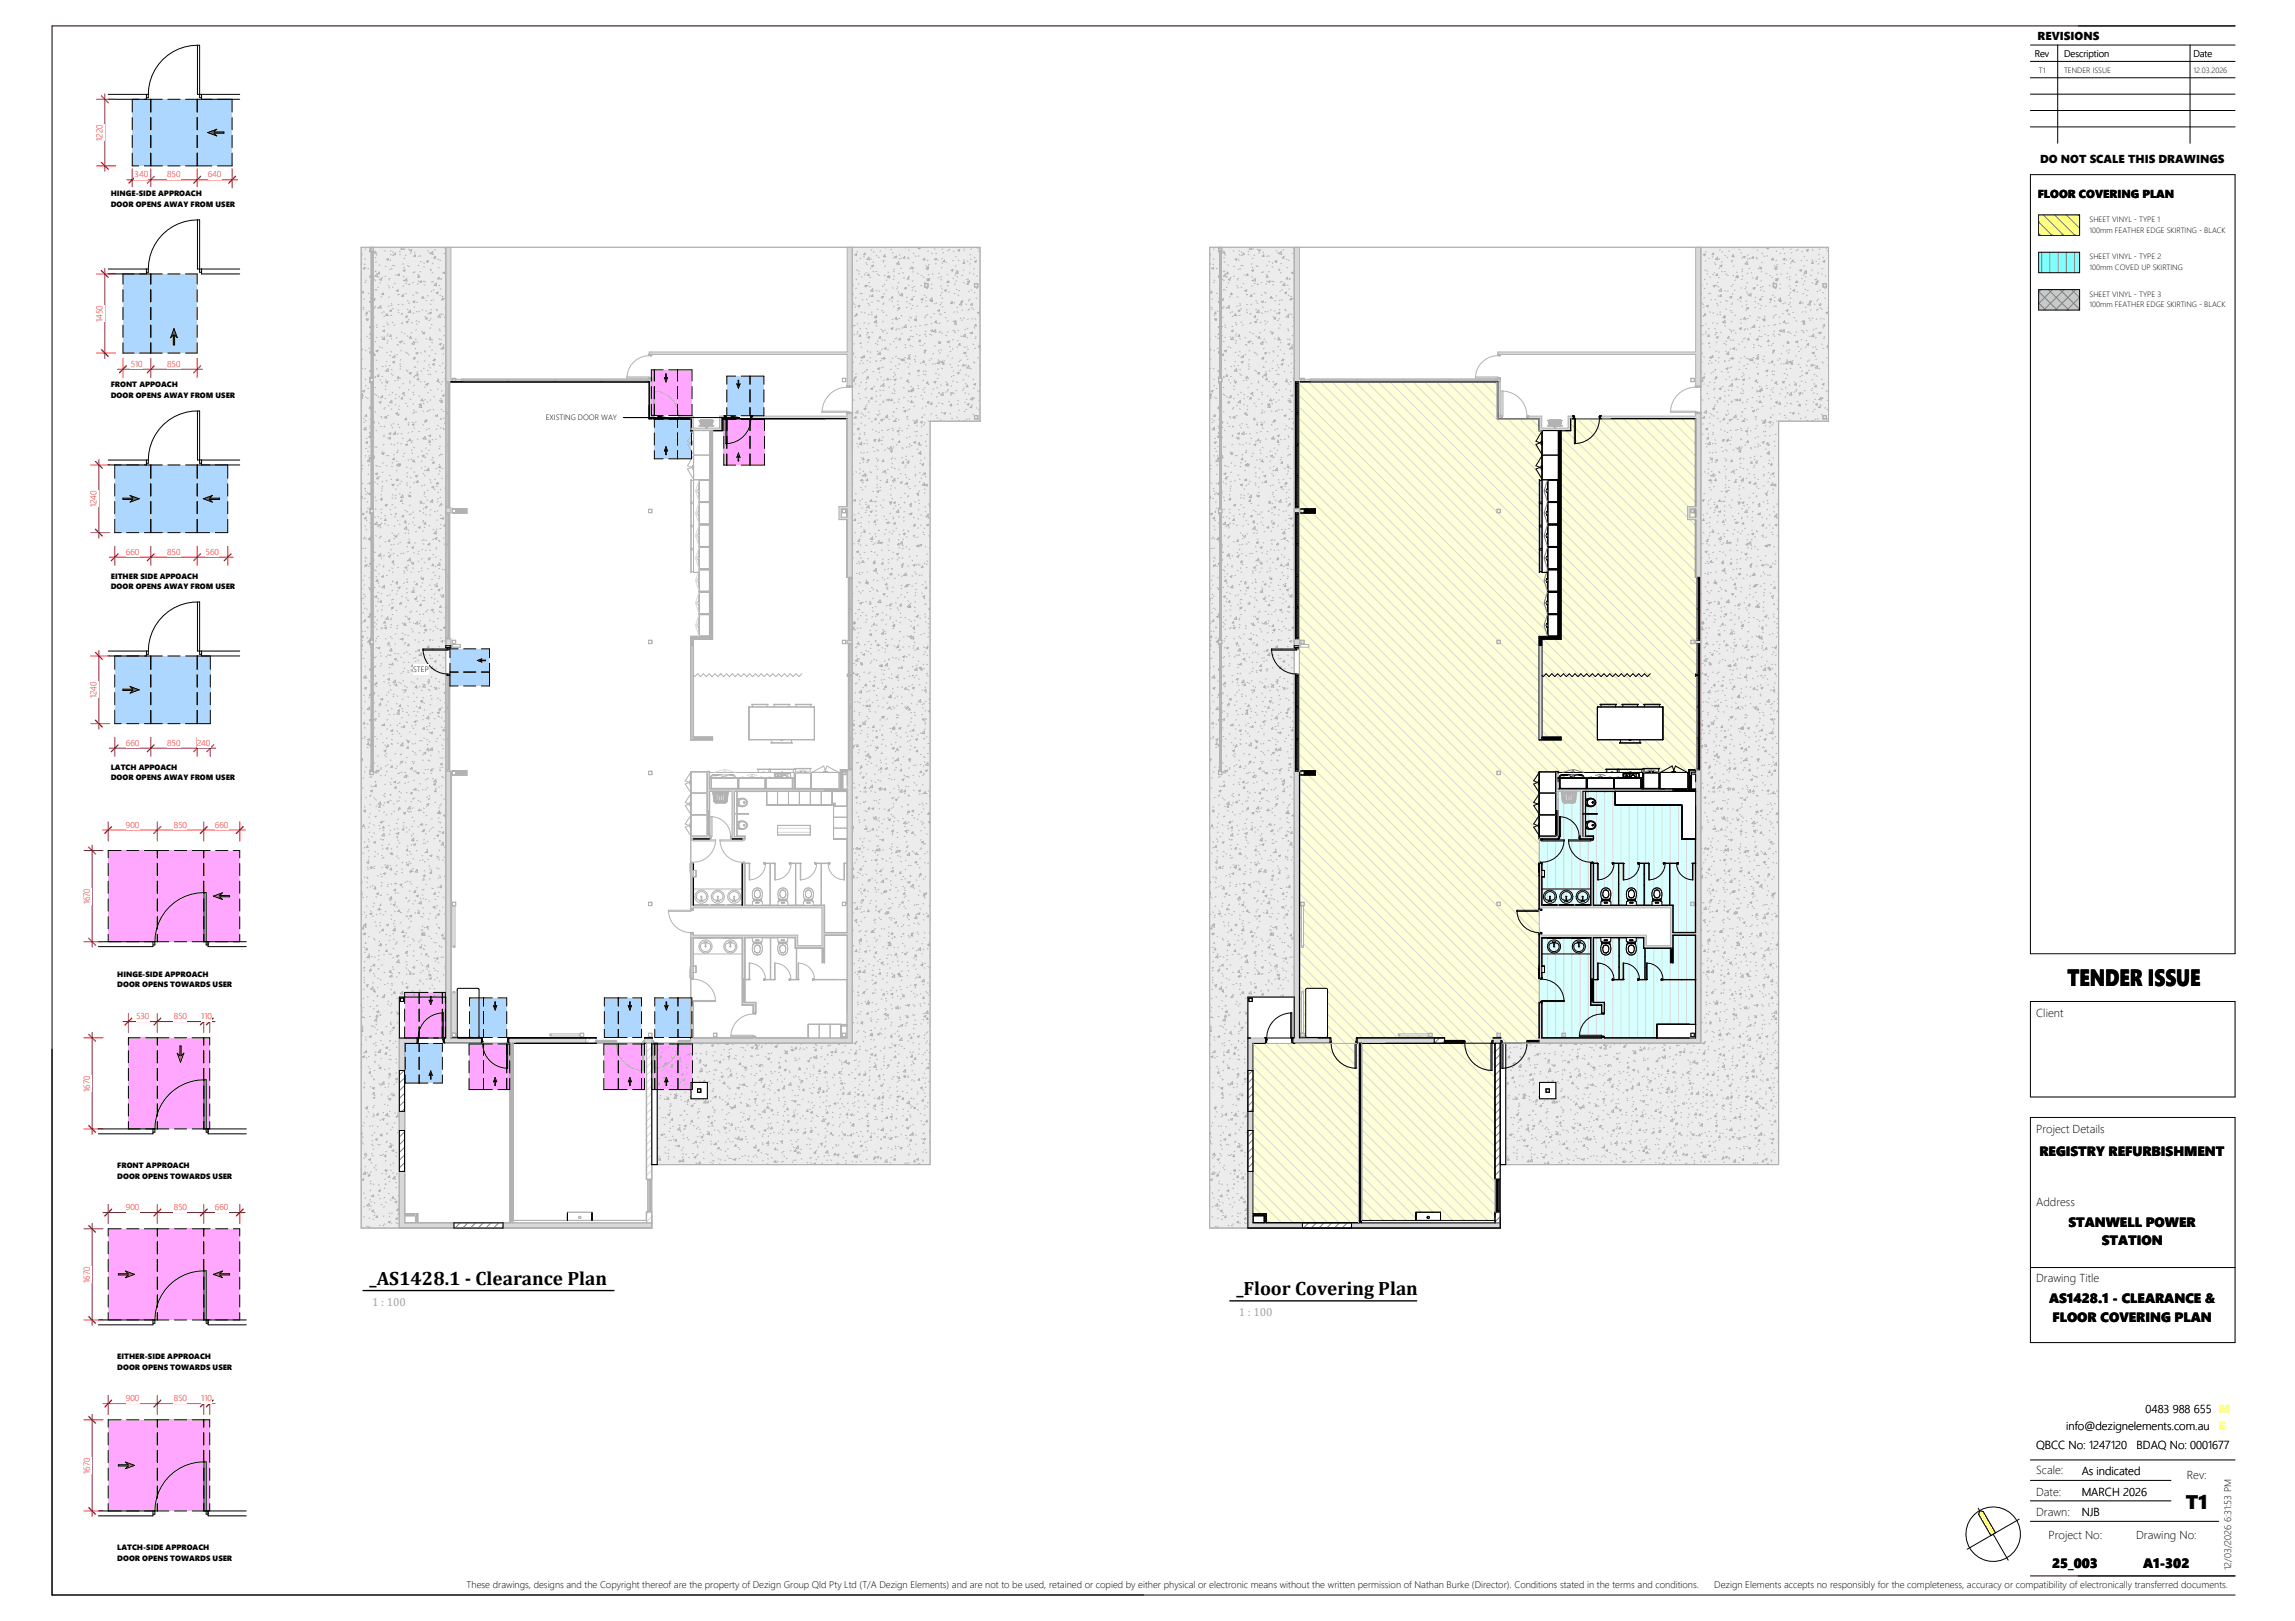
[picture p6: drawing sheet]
<svg xmlns="http://www.w3.org/2000/svg" width="841mm" height="594mm" viewBox="0 0 841 594" stroke-linecap="round" stroke-linejoin="round" font-family="sans-serif">
<defs><g id="words">
<text font-size="8.6" x="757.6" y="361.5">TENDER ISSUE</text>
<text font-size="7.2" x="800.9" y="552.8">T1</text>
<g font-size="7.1">
<text x="135.4" y="470.8">_AS1428.1 - Clearance Plan</text>
<text x="453.1" y="474.5">_Floor Covering Plan</text>
</g>
<g font-size="4.9">
<text x="747.3" y="423.6">REGISTRY REFURBISHMENT</text>
<text x="758" y="449.6">STANWELL POWER</text>
<text x="770.2" y="456.2">STATION</text>
<text x="750.9" y="477.7">AS1428.1 - CLEARANCE &amp;</text>
<text x="752.1" y="484.3">FLOOR COVERING PLAN</text>
<text x="752" y="574.4">25_003</text>
<text x="785.4" y="574.4">A1-302</text>
</g>
<g font-size="4.2">
<text x="746.7" y="14.8">REVISIONS</text>
<text x="747.6" y="59.6">DO NOT SCALE THIS DRAWINGS</text>
<text x="746.7" y="72.4">FLOOR COVERING PLAN</text>
<text x="746.1" y="372.7">Client</text>
<text x="746.1" y="415.2">Project Details</text>
<text x="746.1" y="442">Address</text>
<text x="746.1" y="469.9">Drawing Title</text>
<text x="786.3" y="517.7">0483 988 655</text>
<text x="757.2" y="524">info@dezignelements.com.au</text>
<text x="746.1" y="531.1">QBCC No: 1247120</text>
<text x="783" y="531.1">BDAQ No: 0001677</text>
<text x="746.1" y="540.3">Scale:</text>
<text x="762.8" y="540.4">As indicated</text>
<text x="801.3" y="541.8">Rev:</text>
<text x="746.1" y="548.1">Date:</text>
<text x="762.8" y="548.1">MARCH 2026</text>
<text x="746.1" y="555.4">Drawn:</text>
<text x="762.8" y="555.4">NJB</text>
<text x="750.7" y="564">Project No:</text>
<text x="782.8" y="564">Drawing No:</text>
</g>
<g font-size="4.2" fill="#a3a3a3">
<text x="136.4" y="478.5">1 : 100</text>
<text x="454" y="482.3">1 : 100</text>
</g>
<g font-size="4.2" fill="#e2ec2d">
<text x="813.1" y="517.7">M</text>
<text x="813.3" y="524">E</text>
</g>
<g font-size="3.5">
<text x="745.6" y="20.9">Rev</text>
<text x="756.4" y="20.9">Description</text>
<text x="803.8" y="20.9">Date</text>
<text x="817.6" y="575.4" transform="rotate(-90 817.6 575.4)">12/03/2026 6:31:53 PM</text>
<text x="171" y="581.9">These drawings, designs and the Copyright thereof are the property of Dezign Group Qld Pty Ltd (T/A Dezign Elements) and are not to be used, retained or copied by either physical or electronic means without the written permission of Nathan Burke (Director). Conditions stated in the terms and conditions.</text>
<text x="628.2" y="581.9">Dezign Elements accepts no responsibly for the completeness, accuracy or compatibility of electronically transferred documents.</text>
</g>
<g font-size="3.2" fill="#f00">
<text x="37.6" y="51.7" transform="rotate(-90 37.6 51.7)">1220</text>
<text x="49.3" y="65">340</text>
<text x="61.2" y="65">850</text>
<text x="76.1" y="65">640</text>
<text x="37.6" y="118" transform="rotate(-90 37.6 118)">1450</text>
<text x="47.9" y="134.5">510</text>
<text x="61.2" y="134.5">850</text>
<text x="35.4" y="185.9" transform="rotate(-90 35.4 185.9)">1240</text>
<text x="46.1" y="203.3">660</text>
<text x="61.2" y="203.3">850</text>
<text x="75.3" y="203.3">560</text>
<text x="35.4" y="255.9" transform="rotate(-90 35.4 255.9)">1240</text>
<text x="46.1" y="273.3">660</text>
<text x="61.2" y="273.3">850</text>
<text x="72.1" y="273.3">240</text>
<text x="46.1" y="303.3">900</text>
<text x="63.6" y="303.3">850</text>
<text x="78.7" y="303.3">660</text>
<text x="32.9" y="331.4" transform="rotate(-90 32.9 331.4)">1670</text>
<text x="49.8" y="373.5">530</text>
<text x="63.6" y="373.5">850</text>
<text x="73.8" y="373.5">110</text>
<text x="32.9" y="400" transform="rotate(-90 32.9 400)">1670</text>
<text x="46.1" y="443.5">900</text>
<text x="63.6" y="443.5">850</text>
<text x="78.7" y="443.5">660</text>
<text x="32.9" y="470" transform="rotate(-90 32.9 470)">1670</text>
<text x="46.1" y="513.5">900</text>
<text x="63.6" y="513.5">850</text>
<text x="73.8" y="513.5">110</text>
<text x="32.9" y="540" transform="rotate(-90 32.9 540)">1670</text>
</g>
<g font-size="2.8">
<text x="747.2" y="26.8">T1</text>
<text x="756.4" y="26.8">TENDER ISSUE</text>
<text x="803.8" y="26.8">12.03.2026</text>
<text x="40.6" y="71.8">HINGE-SIDE APPROACH</text>
<text x="40.6" y="75.7">DOOR OPENS AWAY FROM USER</text>
<text x="765.7" y="81.3">SHEET VINYL - TYPE 1</text>
<text x="765.7" y="85.2">100mm FEATHER EDGE SKIRTING - BLACK</text>
<text x="765.7" y="95">SHEET VINYL - TYPE 2</text>
<text x="765.7" y="98.9">100mm COVED UP SKIRTING</text>
<text x="765.7" y="108.7">SHEET VINYL - TYPE 3</text>
<text x="765.7" y="112.6">100mm FEATHER EDGE SKIRTING - BLACK</text>
<text x="40.6" y="142">FRONT APPOACH</text>
<text x="40.6" y="145.9">DOOR OPENS AWAY FROM USER</text>
<text x="200" y="154">EXISTING DOOR WAY</text>
<text x="40.6" y="212">EITHER SIDE APPOACH</text>
<text x="40.6" y="215.9">DOOR OPENS AWAY FROM USER</text>
<text x="151.4" y="246.4">STEP</text>
<text x="40.6" y="282">LATCH APPOACH</text>
<text x="40.6" y="285.9">DOOR OPENS AWAY FROM USER</text>
<text x="43" y="357.9">HINGE-SIDE APPROACH</text>
<text x="43" y="361.8">DOOR OPENS TOWARDS USER</text>
<text x="43" y="428.1">FRONT APPROACH</text>
<text x="43" y="432">DOOR OPENS TOWARDS USER</text>
<text x="43" y="498.1">EITHER-SIDE APPROACH</text>
<text x="43" y="502">DOOR OPENS TOWARDS USER</text>
<text x="43" y="568.1">LATCH-SIDE APPROACH</text>
<text x="43" y="572">DOOR OPENS TOWARDS USER</text>
</g>
</g></defs>
<g fill="#aed7ff">
<path d="M55.3 36.4h17v24.4h-17z"/>
<path d="M48.5 36.4h6.8v24.4h-6.8z"/>
<path d="M72.3 36.4v24.4h12.8v-24.4zM76.1 48.6l3.3-1.2-1 .9h3.7v.5h-3.7l1 1z"/>
</g>
<path d="M76.1 48.6l3.3-1.2-1 .9h3.7v.5h-3.7l1 1z" fill="#0080c0"/>
<g fill="#aed7ff">
<path d="M45.1 100.4h10.2v29h-10.2z"/>
<path d="M55.3 100.4v29h17v-29zM63.8 120.4l1.2 3.4-1-1v3.6h-.5v-3.6l-1 1z"/>
</g>
<path d="M63.8 120.4l1.2 3.4-1-1v3.6h-.5v-3.6l-1 1z" fill="#0080c0"/>
<g fill="#aed7ff">
<path d="M55.3 170.4h17v24.8h-17z"/>
<path d="M42.1 170.4v24.8h13.2v-24.8zM45.1 182.5h3.6l-1-1 3.4 1.3-3.4 1.2 1-1h-3.6z"/>
<path d="M72.3 170.4v24.8h11.2v-24.8zM74.5 182.8l3.3-1.3-1 1h3.7v.5h-3.7l1 1z"/>
</g>
<g fill="#0080c0">
<path d="M74.5 182.8l3.3-1.3-1 1h3.7v.5h-3.7l1 1z"/>
<path d="M45.1 182.5h3.6l-1-1 3.4 1.3-3.4 1.2 1-1h-3.6z"/>
</g>
<g fill="#aed7ff">
<path d="M55.3 240.4h17v24.8h-17z"/>
<path d="M72.3 240.4h4.8v24.8h-4.8z"/>
<path d="M42.1 240.4v24.8h13.2v-24.8zM45.1 252.5h3.6l-1-1 3.4 1.3-3.4 1.2 1-1h-3.6z"/>
</g>
<path d="M45.1 252.5h3.6l-1-1 3.4 1.3-3.4 1.2 1-1h-3.6z" fill="#0080c0"/>
<path d="M74.7 311.7v33.4h13.2v-33.4zM78.2 328.4l3.3-1.2-1 .9h3.7v.5h-3.7l1 1z" fill="#ffa6ff"/>
<path d="M78.2 328.4l3.3-1.2-1 .9h3.7v.5h-3.7l1 1z" fill="#e100e1"/>
<g fill="#ffa6ff">
<path d="M57.7 311.7h17v33.4h-17z"/>
<path d="M39.7 311.7h18v33.4h-18z"/>
<path d="M74.7 380.3h2.2v33.4h-2.2z"/>
<path d="M47.1 380.3h10.6v33.4h-10.6z"/>
<path d="M57.7 450.3h17v33.4h-17z"/>
<path d="M57.7 380.3v33.4h17v-33.4zM65.9 383.3h.5v3.6l1-1-1.2 3.4-1.3-3.4 1 1z"/>
<path d="M74.7 450.3v33.4h13.2v-33.4zM78.2 467l3.3-1.3-1 1h3.7v.5h-3.7l1 1z"/>
<path d="M39.7 450.3v33.4h18v-33.4zM43.4 466.7h3.6l-1-1 3.4 1.3-3.4 1.2 1-1h-3.6z"/>
</g>
<g fill="#e100e1">
<path d="M43.4 466.7h3.6l-1-1 3.4 1.3-3.4 1.2 1-1h-3.6z"/>
<path d="M78.2 467l3.3-1.3-1 1h3.7v.5h-3.7l1 1z"/>
<path d="M65.9 383.3h.5v3.6l1-1-1.2 3.4-1.3-3.4 1 1z"/>
</g>
<g fill="#ffa6ff">
<path d="M74.7 520.3h2.2v33.4h-2.2z"/>
<path d="M57.7 520.3h17v33.4h-17z"/>
<path d="M39.7 520.3v33.4h18v-33.4zM43.4 536.7h3.6l-1-1 3.4 1.3-3.4 1.2 1-1h-3.6z"/>
</g>
<path d="M43.4 536.7h3.6l-1-1 3.4 1.3-3.4 1.2 1-1h-3.6z" fill="#e100e1"/>
<g fill="none" stroke="#000" stroke-width=".37">
<path d="M72.4 16.6a18 18 0 0 0-18 18M72.4 16.6v18h15.5M72.4 16.6h.8v19.2h.7M39.7 36.4h19.8M39.7 34.6h14.7M48.5 36.4v4.7M53.7 34.6v1.8M54.4 34.6v1.2h-.7M55.3 36.4v4.7M61.5 36.4h4.5M68 36.4h19.9M72.3 36.4v4.7"/>
<path d="M73.9 34.6v1.8M85.1 36.4v4.7M48.5 56.1v4.7h2.4M48.5 43.1v4.5M48.5 49.6v4.5M55.3 43.1v4.5M55.3 49.6v4.5M55.3 56.1v4.7M72.3 43.1v4.5M72.3 49.6v4.5M72.3 56.1v4.7M76.1 48.6l3.3-1.2-1 .9h3.7v.5h-3.7l1 1z"/>
<path d="M85.1 56.1v4.7h-5.4M85.1 43.1v4.5M85.1 49.6v4.5M52.9 60.8h6.6M61.5 60.8h4.5M68 60.8h9.7M39.7 98.6h14.7M53.7 98.6v1.8M54.4 98.6v1.2h-.7M72.4 80.6a18 18 0 0 0-18 18M72.4 80.6h.8v19.2h.7M72.4 80.6v18h15.5"/>
<path d="M73.9 98.6v1.8h14M39.7 100.4h19.8M45.1 100.4v3.7M45.1 106.1v4.5M45.1 112.6v4.5M45.1 119.1v4.5M55.3 100.4v3.7M55.3 106.1v4.5M55.3 112.6v4.5M55.3 119.1v4.5M61.5 100.4h4.5M68 100.4h4.3v3.7"/>
<path d="M72.3 106.1v4.5M72.3 112.6v4.5M72.3 119.1v4.5M45.1 125.6v3.8h4.1M51.2 129.4h8.3M55.3 125.6v3.8M61.5 129.4h4.5M63.8 120.4l1.2 3.4-1-1v3.6h-.5v-3.6l-1 1zM72.3 125.6v3.8h-4.3M72.4 150.6v18h15.5M39.7 170.4h19.8M39.7 168.6h14.7"/>
<path d="M42.1 170.4v4.9M42.1 177.3v4.5M53.7 168.6v1.8M54.4 168.6a18 18 0 0 1 18.8-18v19.2h.7M54.4 168.6v1.2h-.7M55.3 170.4v4.9M55.3 177.3v4.5M61.5 170.4h4.5M68 170.4h19.9M72.3 170.4v4.9M72.3 177.3v4.5M73.9 168.6v1.8"/>
<path d="M83.5 170.4v4.9M83.5 177.3v4.5M42.1 190.3v4.9h2.3M42.1 183.8v4.5M45.1 182.5h3.6l-1-1 3.4 1.3-3.4 1.2 1-1h-3.6zM46.4 195.2h4.5M52.9 195.2h6.6M55.3 183.8v4.5M55.3 190.3v4.9M61.5 195.2h4.5M68 195.2h8.9M72.3 183.8v4.5"/>
<path d="M72.3 190.3v4.9M74.5 182.8l3.3-1.3-1 1h3.7v.5h-3.7l1 1zM83.5 190.3v4.9h-4.6M83.5 183.8v4.5M39.7 238.6h14.7M53.7 238.6v1.8M54.4 238.6a18 18 0 0 1 18.8-18v19.2h.7M54.4 238.6v1.2h-.7M72.4 220.6v18h15.5M73.9 238.6v1.8M39.7 240.4h19.8M42.1 240.4v4.9"/>
<path d="M42.1 247.3v4.5M42.1 253.8v4.5M45.1 252.5h3.6l-1-1 3.4 1.3-3.4 1.2 1-1h-3.6zM55.3 240.4v4.9M55.3 247.3v4.5M55.3 253.8v4.5M61.5 240.4h4.5M68 240.4h19.9M72.3 240.4v4.9M72.3 247.3v4.5M72.3 253.8v4.5M77.1 240.4v4.9"/>
<path d="M77.1 247.3v4.5M77.1 253.8v4.5M42.1 260.3v4.9h2.3M46.4 265.2h4.5M52.9 265.2h6.6M55.3 260.3v4.9M61.5 265.2h4.5M72.3 260.3v4.9M77.1 260.3v4.9h-9.1M39.7 316.4v4.5M44.4 311.7h-4.7v2.7M46.4 311.7h4.5"/>
<path d="M52.9 311.7h9M57.7 311.7v2.7M57.7 316.4v4.5M63.9 311.7h4.5M70.4 311.7h6.6M74.7 311.7v2.7M74.7 316.4v4.5M79 311.7h4.5M85.5 311.7h2.4v2.7M87.9 316.4v4.5M39.7 322.9v4.5M39.7 329.4v4.5"/>
<path d="M39.7 335.9v4.5M57.7 322.9v4.5M57.7 329.4v4.5M57.7 335.9v4.5M74.7 322.9v4.5M74.7 329.4v4.5M74.7 335.9v4.5M74.8 327.1a18.1 18.1 0 0 0-18 19.2h-.7M74.8 327.1h.8v19.2h.7M74.8 327.1v18M78.2 328.4l3.3-1.2-1 .9h3.7v.5h-3.7l1 1zM87.9 322.9v4.5"/>
<path d="M87.9 329.4v4.5M87.9 335.9v4.5M36.1 345.1h25.8M39.7 342.4v2.7M56.1 345.1v1.8h-20M57.7 342.4v2.7M63.9 345.1h4.5M70.4 345.1h19.9M74.7 342.4v2.7M76.3 345.1v1.8h14M87.9 342.4v2.7M47.1 385v4.5"/>
<path d="M47.1 391.5v4.5M47.1 398v4.5M51.4 380.3h-4.3v2.7M53.4 380.3h8.5M57.7 380.3v2.7M57.7 385v4.5M57.7 391.5v4.5M57.7 398v4.5M63.9 380.3h4.5M65.9 383.3h.5v3.6l1-1-1.2 3.4-1.3-3.4 1 1zM70.4 380.3h6.5v2.7M74.7 380.3v2.7"/>
<path d="M74.7 385v4.5M74.7 391.5v4.5M74.7 398v4.5M74.8 395.7a18.1 18.1 0 0 0-18 19.2h-.7M74.8 395.7h.8v19.2h.7M74.8 395.7v18M76.9 385v4.5M76.9 391.5v4.5M76.9 398v4.5M36.1 413.7h25.8M47.1 404.5v4.5M47.1 411v2.7"/>
<path d="M56.1 413.7v1.8h-20M57.7 404.5v4.5M57.7 411v2.7M63.9 413.7h4.5M70.4 413.7h19.9M74.7 404.5v4.5M74.7 411v2.7M76.3 413.7v1.8h14M76.9 404.5v4.5M76.9 411v2.7M39.7 455v4.5M44.4 450.3h-4.7v2.7"/>
<path d="M46.4 450.3h4.5M52.9 450.3h9M57.7 450.3v2.7M57.7 455v4.5M63.9 450.3h4.5M70.4 450.3h6.6M74.7 450.3v2.7M74.7 455v4.5M79 450.3h4.5M85.5 450.3h2.4v2.7M87.9 455v4.5M39.7 461.5v4.5"/>
<path d="M39.7 468v4.5M39.7 474.5v4.5M43.4 466.7h3.6l-1-1 3.4 1.3-3.4 1.2 1-1h-3.6zM57.7 461.5v4.5M57.7 468v4.5M57.7 474.5v4.5M74.7 461.5v4.5M74.7 468v4.5M74.7 474.5v4.5M74.8 465.7a18.1 18.1 0 0 0-18 19.2h-.7M74.8 465.7h.8v19.2h.7M74.8 465.7v18"/>
<path d="M78.2 467l3.3-1.3-1 1h3.7v.5h-3.7l1 1zM87.9 461.5v4.5M87.9 468v4.5M87.9 474.5v4.5M36.1 483.7h25.8M39.7 481v2.7M56.1 483.7v1.8h-20M57.7 481v2.7M63.9 483.7h4.5M70.4 483.7h19.9M74.7 481v2.7M76.3 483.7v1.8h14"/>
<path d="M87.9 481v2.7M39.7 525v4.5M39.7 531.5v4.5M39.7 538v4.5M43.4 536.7h3.6l-1-1 3.4 1.3-3.4 1.2 1-1h-3.6zM44.4 520.3h-4.7v2.7M46.4 520.3h4.5M52.9 520.3h9M57.7 520.3v2.7M57.7 525v4.5M57.7 531.5v4.5M57.7 538v4.5"/>
<path d="M63.9 520.3h4.5M70.4 520.3h6.5v2.7M74.7 520.3v2.7M74.7 525v4.5M74.7 531.5v4.5M74.7 538v4.5M74.8 535.7a18.1 18.1 0 0 0-18 19.2h-.7M74.8 535.7h.8v19.2h.7M74.8 535.7v18M76.9 525v4.5M76.9 531.5v4.5M76.9 538v4.5"/>
<path d="M36.1 553.7h25.8M39.7 544.5v4.5M39.7 551v2.7M56.1 553.7v1.8h-20M57.7 544.5v4.5M57.7 551v2.7M63.9 553.7h4.5M70.4 553.7h19.9M74.7 544.5v4.5M74.7 551v2.7M76.3 553.7v1.8h14M76.9 544.5v4.5"/>
<path d="M76.9 551v2.7"/>
</g>
<g fill="#d8d8d8">
<path d="M254 342.7h38.3v.9h-38.3z"/>
<path d="M291.4 343.6h.9v3.8h-.9z"/>
<path d="M272.9 367.4h4v.9h-4z"/>
<path d="M254 331.8h48.1v.9h-48.1z"/>
<path d="M301.2 332.7h.9v14.7h-.9z"/>
<path d="M302.1 341.8h8.3v.9h-8.3z"/>
<path d="M292.3 346.5h8.9v.9h-8.9z"/>
<path d="M260 289.1h42.1v.9h-42.1z"/>
<path d="M268.2 290h.9v16.5h-.9z"/>
<path d="M272 316.4h.9v15.4h-.9z"/>
<path d="M310.4 282.1v100.2h1.9v-100.2zM310.4 234.6v1.3h1.9v-1.3zM310.4 151.5v60.1h1.9v-60.1zM310.4 90.6v50.9h1.9v-50.9z"/>
<path d="M163.3 380.4v1.9h13.1v-1.9zM186.4 380.4v1.9h28.2v-1.9zM253 380.4v1.9h57.4v-1.9zM236.2 380.4v1.9h2.8v-1.9z"/>
<path d="M163.3 282.6v97.8h1.9v-97.8zM163.3 234.1v2.5h1.9v-2.5zM163.3 186.1v1.8h1.9v-1.8zM163.3 90.6v49.3h1.9v-49.3z"/>
<path d="M167 139v.9h2.2v-.9zM165.2 139v.9h.5v-.9zM237.7 139v.8h.2v-.8zM165.8 139v.8h1.2v-.8z"/>
<path d="M237.9 139.9v13.5h.9v-13.5zM237.9 138.9v.9h.9v-.9zM237.9 129v.9h.9v-.9z"/>
<path d="M238.8 152.5v.9h.2v-.9zM249 152.5v.9h5v-.9z"/>
<path d="M308.7 234.6v1.3h1.2v-1.3zM308.7 234.7h1.2v1.1h-1.2z"/>
<path d="M272 367.2v1.1h.9v-1.1zM272 343.6v15.1h.9v-15.1z"/>
<path d="M276 380.2v.2h.9v-.2zM276 368.3v2.9h.9v-2.9z"/>
<path d="M308.7 378.6v1.3h1.2v-1.3zM308.7 378.7h1.2v1.1h-1.2z"/>
<path d="M261.4 378.6v1.3h1.3v-1.3zM261.5 378.7h1.1v1.1h-1.1z"/>
<path d="M253.1 306.5v.9h7v-.9zM268.1 306.5v.9h4.8v-.9z"/>
<path d="M259.1 306.1v.4h.9v-.4zM259.1 282.8v14.3h.9v-14.3z"/>
<path d="M253.1 367.4v13h.9v-13zM253.1 342.2v16.2h.9v-16.2zM253.1 316.4v16.8h.9v-16.8z"/>
<path d="M237.6 186.6v1.3h1.3v-1.3zM237.7 186.7h1.1v1.1h-1.1z"/>
<path d="M237.6 234.6v1.3h1.3v-1.3zM237.7 234.7h1.1v1.1h-1.1z"/>
<path d="M237.6 282.6v1.3h1.3v-1.3zM237.7 282.7h1.1v1.1h-1.1z"/>
<path d="M237.6 330.6v1.3h1.3v-1.3zM237.7 330.7h1.1v1.1h-1.1z"/>
<path d="M237.6 378.6v1.3h1.3v-1.3zM237.7 378.7h1.1v1.1h-1.1z"/>
<path d="M237.6 138.6v1.3h1.3v-1.3zM237.7 138.7h1.1v1.1h-1.1z"/>
<path d="M165.7 378.6v1.3h1.3v-1.3zM165.8 378.7h1.2v1.1h-1.2z"/>
<path d="M165.7 186.6v1.3h1.3v-1.3zM165.8 186.7h1.2v1.1h-1.2z"/>
<path d="M165.7 234.6v1.3h1.3v-1.3zM165.8 234.7h1.2v1.1h-1.2z"/>
<path d="M165.7 282.6v1.3h1.3v-1.3zM165.8 282.7h1.2v1.1h-1.2z"/>
<path d="M165.7 330.6v1.3h1.3v-1.3zM165.8 330.7h1.2v1.1h-1.2z"/>
<path d="M165.7 138.6v1.3h1.3v-1.3zM165.8 138.7h1.2v1.1h-1.2z"/>
<path d="M238.8 153.4l.4 .1zM248.8 153.4l.4 .1z"/>
<path d="M248.8 152.4l.4 .1zM238.8 152.4l.4 .1z"/>
<path d="M248.7 152.5l-.2 .7 .5 .2v-.9zM239 152.5v.9h.4v-.9z"/>
<path d="M212.6 378.6v1.3h1.3v-1.3zM212.7 378.7h1.2v1.1h-1.2z"/>
</g>
<path d="M169.7 139.4h16.4M186.6 139.4h16.6M203.7 139.4h16.6M220.8 139.4h16.3" fill="none" stroke="#d8d8d8" stroke-width=".37"/>
<g fill="#d8d8d8">
<path d="M237.1 138.9h.5v1h-.5z"/>
<path d="M220.3 138.9h.5v1h-.5z"/>
<path d="M203.2 138.9h.5v1h-.5z"/>
<path d="M186.1 138.9h.5v1h-.5z"/>
<path d="M169.2 138.9h.5v1h-.5z"/>
</g>
<path d="M302.1 289.1h8.3v.9h-8.3z" fill="#b2b2b2"/>
<g fill="#fff">
<path d="M300.9 316.4l.1 15.4z"/>
<path d="M291.5 316.4l.2 15.4z"/>
<path d="M282.1 316.4l.2 15.4z"/>
<path d="M291.8 347.4l.2 11.5z"/>
<path d="M282.3 343.6l.1 15.3z"/>
<path d="M272.9 316.3l1.6 .1zM280.5 316.3l3.4 .1zM289.9 316.3l3.4 .1zM299.3 316.3l4.1 .1zM309.4 316.3l1 .1z"/>
<path d="M289.9 358.9l2.6 .2zM272.9 358.9l1.6 .2zM280.5 358.9l3.4 .2zM298.5 358.9l11.9 .2z"/>
</g>
<g fill="#b2b2b2">
<path d="M272 358.7h.9v8.5h-.9z"/>
<path d="M301.2 347.4h.9v5.4h-.9z"/>
</g>
<g fill="#d8d8d8">
<path d="M238.8 129h71.6v.9h-71.6z"/>
<path d="M263.7 152.5h.9v5.3h-.9z"/>
<path d="M254 156.9h9.7v.9h-9.7z"/>
<path d="M264.6 152.5v.9h1v-.9zM275.6 152.5v.9h34.8v-.9z"/>
<path d="M312.3 151.3l.2 .4zM312.3 141.3l.2 .4z"/>
<path d="M310.3 151.3l.1 .4zM310.3 141.3l.1 .4z"/>
<path d="M310.4 151.1v.4h1.9v-.4zM310.4 141.5v.3l.5 .2 1.4-.2v-.3z"/>
<path d="M146.3 429.3v18.8h1.9v-18.8zM146.3 407.3v7h1.9v-7zM146.3 382.3v10h1.9v-10z"/>
<path d="M135.6 282.6v1.3h1.2v-1.3zM135.6 282.7h1.2v1.1h-1.2z"/>
<path d="M135.6 234.6v1.3h1.2v-1.3zM135.6 234.7h1.2v1.1h-1.2z"/>
<path d="M135.6 186.6v1.3h1.2v-1.3zM135.6 186.7h1.2v1.1h-1.2z"/>
<path d="M135.6 138.6v1.3h1.2v-1.3zM135.6 138.7h1.2v1.1h-1.2z"/>
<path d="M308.7 186.6v1.3h1.2v-1.3zM308.7 186.7h1.2v1.1h-1.2z"/>
</g>
<path d="M132.3 90.6v359.4h14v-84.6h2v-1.7h14.9l.1 1.7v-274.8h-26.5v1.3h-.2v46.7h.2v1.3h-.2v46.7h.2v1.3h-.2v46.7h.2v1.3h-.2v46.7h.2v1.3h-1.2v-1.3v-.4h.5v-8.9h-.5v-.4h.5v-8.8h-.5v-.4h.5v-8.9h-.5v-.4h.5v-8.9h-.5v-.4h.5v-8.8h-.5v-2.1h.5v-8.8h-.5v-.4h.5v-8.9h-.5v-.4h.5v-8.9h-.5v-.4h.5v-8.9h-.5v-.4h.5v-8.8h-.5v-2.1h.5v-8.8h-.5v-.4h.5v-8.9h-.5v-.4h.5v-8.9h-.5v-.4h.5v-8.9h-.5v-.4h.5v-8.8h-.5v-2.1h.5v-8.8h-.5v-.4h.5v-8.9h-.5v-.4h.5v-8.9h-.5v-.4h.5v-8.9h-.5v-.4h.5v-8.8h-.5v-1.7zM312.3 90.6v291.7h-71.5v.3h12.9v14h5.5v6h-6v-3.3h-12.4v27.5h100v-272.5h18.3v-63.7zM135.6 282.7v1.1h1.2v-1.1zM135.6 234.7v1.1h1.2v-1.1zM135.6 186.7v1.1h1.2v-1.1zM357.1 152.3h1.2v1.2h-1.2zM357.1 152.3v1.2h1.2v-1.2zM135.6 138.7v1.1h1.2v-1.1zM357.1 104h1.2v1.2h-1.2zM338.8 104h1.3v1.2h-1.3zM357.1 104v1.2h1.2v-1.2zM338.9 104v1.2h1.1v-1.2zM135.6 90.7v1.1h1.2v-1.1z" fill="#ececec"/>
<path d="M187 382.3h.9v65.8h-.9z" fill="#b2b2b2"/>
<path d="M236.9 444.1v4h1.9v-4zM236.9 382.3v49.8h1.9v-49.8z" fill="#fff"/>
<g fill="#d8d8d8">
<path d="M146.3 448.1v1.9h20v-1.9zM184.3 448.1v1.9h54.5v-1.9z"/>
<path d="M308.7 282.6v1.3h1.2v-1.3zM308.7 282.7h1.2v1.1h-1.2z"/>
<path d="M308.7 330.6v1.3h1.2v-1.3zM308.7 330.7h1.2v1.1h-1.2z"/>
<path d="M308.7 186.6v1.3h1.2v-1.3zM308.7 186.7h1.2v1.1h-1.2z"/>
</g>
<path d="M163.3 236.6h1.9v.7h-1.9z" fill="#fff"/>
<g fill="#d8d8d8">
<path d="M237.8 138.7l.1 .3zM237.8 129.7l.1 .4z"/>
<path d="M237.9 138.7v.2h.9v-.2zM237.9 138.6h.9zM237.9 129.9v.4h.9v-.4z"/>
</g>
<path d="M214.6 380.4h3.8v1.9h-3.8z" fill="#fff"/>
<g fill="#d8d8d8">
<path d="M146.3 380.4v1.9h6.5v-1.9zM162.8 380.4v1.9h.5v-1.9z"/>
<path d="M135.6 90.6v1.3h1.2v-1.3zM135.6 90.7h1.2v1.1h-1.2z"/>
<path d="M308.7 138.6v1.3h1.2v-1.3zM308.7 138.7h1.2v1.1h-1.2z"/>
</g>
<path d="M259.1 297.1h.9v9h-.9z" fill="#b2b2b2"/>
<g fill="#fff">
<path d="M311.3 212.1l.1 10.7z"/>
<path d="M310.9 234.1h1v.5h-1z"/>
<path d="M310.9 211.6h1v.5h-1z"/>
<path d="M310.9 222.8h1v.5h-1z"/>
<path d="M311.3 270.8l.1 10.8z"/>
<path d="M311.3 236.4l.1 10.8z"/>
<path d="M310.9 235.9h1v.5h-1z"/>
<path d="M310.9 281.6h1v.5h-1z"/>
<path d="M310.9 247.2h1v.5h-1z"/>
<path d="M310.9 270.3h1v.5h-1z"/>
<path d="M164.2 271.1l.1 11z"/>
<path d="M163.8 247.5h1v.5h-1z"/>
<path d="M163.8 282.1h1v.5h-1z"/>
<path d="M163.8 270.6h1v.5h-1z"/>
<path d="M164.2 222.8l.1 10.8z"/>
<path d="M164.2 188.4l.1 10.8z"/>
<path d="M163.8 187.9h1v.5h-1z"/>
<path d="M163.8 233.6h1v.5h-1z"/>
<path d="M163.8 199.2h1v.5h-1z"/>
<path d="M164.2 211.2l.1 11.1z"/>
<path d="M163.8 222.3h1v.5h-1z"/>
<path d="M164.2 174.8l.1 10.8z"/>
<path d="M164.2 140.4l.1 10.8z"/>
<path d="M163.8 139.9h1v.5h-1z"/>
<path d="M163.8 185.6h1v.5h-1z"/>
<path d="M163.8 151.2h1v.5h-1z"/>
<path d="M164.2 163.2l.1 11.1z"/>
<path d="M163.8 174.3h1v.5h-1z"/>
<path d="M311.3 247.7l.1 11z"/>
<path d="M310.9 258.7h1v.5h-1z"/>
<path d="M164.2 248l.1 10.9z"/>
<path d="M163.8 258.9h1v.5h-1z"/>
<path d="M163.8 210.7h1v.5h-1z"/>
<path d="M163.8 162.7h1v.5h-1z"/>
<path d="M163.8 247h1v.5h-1z"/>
<path d="M218.8 381.7l6.2 .1z"/>
</g>
<g fill="#b2b2b2">
<path d="M308 283v6.1h.9v-5.2h-.2v-.9zM308.7 283v.8h.2v-.8z"/>
<path d="M308 282.1v.9h.7v-.4h1.2v.4h.5v-.9zM308.7 282.7v.3h1.2v-.3z"/>
</g>
<g fill="#d8d8d8">
<path d="M357.1 152.3v1.2h1.2v-1.2zM357.1 152.3h1.2v1.2h-1.2z"/>
<path d="M338.8 104v1.2h1.3v-1.2zM338.9 104h1.1v1.2h-1.1z"/>
<path d="M357.1 104v1.2h1.2v-1.2zM357.1 104h1.2v1.2h-1.2z"/>
</g>
<g fill="#fff">
<path d="M249.4 381.7l3.2 .1z"/>
<path d="M163.8 237.3h1v.5h-1z"/>
<path d="M167 186.7l.1 1.1h3.8l.1-1.2v1.3h-4z"/>
<path d="M167 186.5l4 .1z"/>
</g>
<path d="M167.1 186.6h3.8v1.2h-3.8z" fill="#b2b2b2"/>
<g fill="#fff">
<path d="M167 282.7l.1 1.1h3.8l.1-1.2v1.3h-4z"/>
<path d="M167 282.5l4 .1z"/>
</g>
<g fill="#b2b2b2">
<path d="M167.1 282.6h3.8v1.2h-3.8z"/>
<path d="M260.1 157.8h.9v76.4h-.9z"/>
</g>
<g fill="#d8d8d8">
<path d="M253.1 153.4h.9v4.4h-.9z"/>
<path d="M253.1 236.6h.9v34.5h-.9z"/>
</g>
<path d="M297.2 288.9l.1 .2zM290.5 288.9l.7 .2z" fill="#fff"/>
<g fill="#aed7ff">
<path d="M248.4 365.7h5.1v1.7h-.4v12.8h-4.7z"/>
<path d="M239.9 365.7v14.5h8.5v-14.5zM244.1 367.2h.2v1.8l.5-.5-.6 1.7-.6-1.7 .5 .5z"/>
</g>
<path d="M244.1 367.2h.2v1.8l.5-.5-.6 1.7-.6-1.7 .5 .5z" fill="#0080c0"/>
<g fill="#aed7ff">
<path d="M172.1 365.7h5.1v14.5h-5.1z"/>
<path d="M177.2 365.7v14.5h8.5v-14.5zM181.3 367.2h.3v1.8l.5-.5-.7 1.7-.6-1.7 .5 .5z"/>
</g>
<path d="M181.3 367.2h.3v1.8l.5-.5-.7 1.7-.6-1.7 .5 .5z" fill="#0080c0"/>
<g fill="#ffa6ff">
<path d="M238.8 382.6h1.1v16.7h-1.1z"/>
<path d="M248.4 382.6h5.3v16.7h-5.3z"/>
<path d="M239.9 382.6v16.7h8.5v-16.7zM244.2 394.8l.6 1.7-.5-.5v1.8h-.2v-1.8l-.5 .5z"/>
</g>
<path d="M244.2 394.8l.6 1.7-.5-.5v1.8h-.2v-1.8l-.5 .5z" fill="#e100e1"/>
<g fill="#ffa6ff">
<path d="M185.7 382.6h1.1v16.7h-1.1z"/>
<path d="M171.9 382.6h5.3v16.7h-5.3z"/>
<path d="M177.2 382.6v16.7h8.5v-16.7zM181.4 394.8l.7 1.7-.5-.5v1.8h-.3v-1.8l-.5 .5z"/>
</g>
<path d="M181.4 394.8l.7 1.7-.5-.5v1.8h-.3v-1.8l-.5 .5z" fill="#e100e1"/>
<g fill="#aed7ff">
<path d="M221.5 365.7h5.1v14.5h-5.1z"/>
<path d="M226.6 365.7v14.5h8.5v-14.5zM230.7 367.2h.2v1.8l.5-.5-.6 1.7-.6-1.7 .5 .5z"/>
</g>
<path d="M230.7 367.2h.2v1.8l.5-.5-.6 1.7-.6-1.7 .5 .5z" fill="#0080c0"/>
<g fill="#ffa6ff">
<path d="M235.1 382.6h1.1v16.7h-1.1z"/>
<path d="M221.3 382.6h5.3v16.7h-5.3z"/>
<path d="M226.6 382.6v16.7h8.5v-16.7zM230.8 394.8l.6 1.7-.5-.5v1.8h-.2v-1.8l-.5 .5z"/>
</g>
<path d="M230.8 394.8l.6 1.7-.5-.5v1.8h-.2v-1.8l-.5 .5z" fill="#e100e1"/>
<g fill="#aed7ff">
<path d="M164.9 246.3h14.5v5.1h-14.5z"/>
<path d="M164.9 237.8v8.5h14.5v-8.5zM174.9 242l1.7-.6-.5 .5h1.8v.2h-1.8l.5 .5z"/>
</g>
<path d="M174.9 242l1.7-.6-.5 .5h1.8v.2h-1.8l.5 .5z" fill="#0080c0"/>
<g fill="#fff">
<path d="M305.4 294.8l.2 .7z"/>
<path d="M304.9 294.8l.5 .2z"/>
<path d="M308.2 375.4l2.2 .1z"/>
<path d="M291 283.2l.2 5.9z"/>
<path d="M297.2 283.2l.1 5.6z"/>
</g>
<path d="M310.4 247h.6v.9h-.6z" fill="#b2b2b2"/>
<g fill="#d8d8d8">
<path d="M307.4 185.6h.9v4.8h-.9z"/>
<path d="M308.3 185.6h2.1v.9h-2.1z"/>
<path d="M308.3 189.5h2.1v.9h-2.1z"/>
</g>
<g fill="#b2b2b2">
<path d="M254 270.2h7v.9h-7z"/>
<path d="M254 233.3h6.1v.9h-6.1z"/>
<path d="M253.1 233.3h.9v3.3h-.9z"/>
<path d="M152.2 444.7h.9v3.4h-.9z"/>
<path d="M148.2 444.7h4v.9h-4z"/>
</g>
<g fill="#fff">
<path d="M237.4 432.1h1v.5h-1z"/>
<path d="M237.4 443.6h1v.5h-1z"/>
</g>
<g fill="#aed7ff">
<path d="M274.8 137.8h5.1v14.5h-5.1z"/>
<path d="M266.3 137.8v14.5h8.5v-14.5zM270.5 139.3h.2v1.8l.5-.5-.6 1.7-.6-1.7 .5 .5z"/>
</g>
<path d="M270.5 139.3h.2v1.8l.5-.5-.6 1.7-.6-1.7 .5 .5z" fill="#0080c0"/>
<g fill="#ffa6ff">
<path d="M265.2 153.7h1.1v16.7h-1.1z"/>
<path d="M274.8 153.7h5.3v16.7h-5.3z"/>
<path d="M266.3 153.7v16.7h8.5v-16.7zM270.6 165.9l.6 1.7-.5-.5v1.8h-.2v-1.8l-.5 .5z"/>
</g>
<path d="M270.6 165.9l.6 1.7-.5-.5v1.8h-.2v-1.8l-.5 .5z" fill="#e100e1"/>
<g fill="#ffa6ff">
<path d="M162.1 363.7h1.1v16.7h-1.1z"/>
<path d="M148.3 363.7h5.3v16.7h-5.3z"/>
<path d="M153.6 363.7v16.7h8.5v-16.7zM157.7 365.2h.3v1.8l.5-.5-.7 1.7-.6-1.7 .5 .5z"/>
</g>
<path d="M157.7 365.2h.3v1.8l.5-.5-.7 1.7-.6-1.7 .5 .5z" fill="#e100e1"/>
<g fill="#aed7ff">
<path d="M148.5 382.4h5.1v14.5h-5.1z"/>
<path d="M153.6 382.4v14.5h8.5v-14.5zM157.8 392.4l.7 1.7-.5-.5v1.8h-.3v-1.8l-.5 .5z"/>
</g>
<path d="M157.8 392.4l.7 1.7-.5-.5v1.8h-.3v-1.8l-.5 .5z" fill="#0080c0"/>
<g fill="#aed7ff">
<path d="M248.3 153.6h4.8l.3 14.5h-5.1z"/>
<path d="M239.8 153.6v14.5h8.5v-14.5zM244 163.6l.7 1.7-.5-.5v1.8h-.3v-1.8l-.5 .5z"/>
</g>
<path d="M244 163.6l.7 1.7-.5-.5v1.8h-.3v-1.8l-.5 .5z" fill="#0080c0"/>
<g fill="#ffa6ff">
<path d="M248.3 135.5h5.3v16.7h-5.3z"/>
<path d="M238.7 135.5l.1 16.7h1v-16.7zM238.8 139v.8z"/>
<path d="M239.8 135.5v16.7h8.5v-16.7zM243.9 137h.3v1.8l.5-.5-.7 1.7-.6-1.7 .5 .5z"/>
</g>
<path d="M243.9 137h.3v1.8l.5-.5-.7 1.7-.6-1.7 .5 .5z" fill="#e100e1"/>
<g fill="#fff">
<path d="M290.5 285.1l.5 .1z"/>
<path d="M260 285.1l.5 .1z"/>
<path d="M307.5 283.1l.5 .1z"/>
<path d="M253 317.3l.1 3.6z"/>
<path d="M253 353.9l.1 3.6z"/>
<path d="M253 316.4l.1 .9z"/>
<path d="M253 357.5l.1 .9z"/>
<path d="M254.6 331.5l5 .2z"/>
<path d="M266.5 331.5l5 .2z"/>
<path d="M284.9 302.5h12v3.5h-12z"/>
<path d="M256 343.6l5 .2z"/>
<path d="M265 343.6l5 .2z"/>
<path d="M260.6 331.5l5 .2z"/>
<path d="M166.3 448.1h18v1.9h-18z"/>
<path d="M146.3 414.3h1.9v15h-1.9z"/>
<path d="M146.3 392.3h1.9v15h-1.9z"/>
</g>
<g fill="none" stroke="#b2b2b2" stroke-width=".37">
<path d="M132.3 92.8l.2 .2M132.7 96.7l-.3 .2M132.8 93.3l-.3 .2M133.1 98.3l.7-.3-.2 .6zM133.5 96.8l.3 .2M133.9 94.9l-.3 .1M134.1 91.2l-.4 .1M135.1 98.4l-.3 .1M135.5 91.7l.3 .1M135.6 90.6v1.7h1.1v8.8h-1.1v.4h1.1v8.9h-1.1v.4h1.1v8.9h-1.1v.4h1.1v8.9h-1.1v.4h1.1v8.8h-1.1v2.1h1.1v8.8h-1.1v.4h1.1v8.9h-1.1v.4h1.1v8.9h-1.1v.4h1.1v8.9h-1.1v.4h1.1v8.8h-1.1v2.1h1.1v8.8h-1.1v.4h1.1v8.9h-1.1v.4h1.1v8.9h-1.1v.4h1.1v8.9h-1.1v.4h1.1v8.8h-1.1v2.1h1.1v8.8h-1.1v.4h1.1v8.9h-1.1v.4h1.1v8.9h-1.1v.4h1.1v8.8h-1.1v.4h1.1v8.9h-1.1v1.7h1.2v-1.3h-1.2M135.6 90.9l.7-.2-.2 .6-.5-.3M135.6 90.7h1.2v1.1h-1.2z"/>
<path d="M136.1 92.3v8.8M136.2 92.3v8.8M136.6 91.9v.4M136.6 90.9h-.3M136.8 90.6v1.3h-1.2M137.5 99.4l.2 .2M137.6 92.1l.1 .6-.6-.1zM137.7 93l.3 .2M137.8 94.4l-.4 .1M137.8 99.3l-.2 .2M137.9 93.3l.3 .2M138 95.9l-.3 .2"/>
<path d="M138.1 92.5l-.3 .2M138.9 97l.3 .2M139 99.7l.1 .6h-.6zM141 91.9l.3 .2M141.5 97.6h-.3M141.7 95l.7-.2-.2 .6zM143.1 98.6l-.3 .2M143.1 93.2l.3 .2M143.2 95.2l-.3 .2M143.3 91.8l-.3 .2M143.4 98.3l.3 .3M143.8 92.3l.3 .2"/>
<path d="M144.1 97.2l-.4 .1M144.2 93.6h-.3M144.4 97.3l.3 .2M144.9 92.7l.1 .6h-.6zM146.4 92.1l.3 .2M146.7 93.2l-.3 .1M147.5 90.6l-.6 .7 .9 .1-.1-.8M147.7 99.1l.7-.3-.2 .7zM147.9 96.7l-.3 .1M148.2 97.9l-.3 .2M148.3 94.6l-.3 .2M148.4 91.2l-.2 .2"/>
<path d="M148.5 93.5l.3 .2M149.3 97.3l.3 .3M149.8 91.3l.2 .2M149.8 97.5l.3 .2M150.2 91.8l.7-.3-.2 .6zM150.6 92.7l-.3 .1M151.7 99.9h-.4M151.8 99.6l.2 .2M151.8 92.3l.3 .2M152.2 93.3l.1 .7-.6-.1zM153.5 97.2l-.3 .2M153.6 93.8l-.3 .2"/>
<path d="M154 93.7l.2 .2M154.2 99.6h-.3M154.3 95.9h-.3M155.2 97.7l.3 .2M155.3 96.3l.2 .2M156.3 95.8l.7-.2-.2 .6zM156.9 95.5l-.4 .1M157 91.9h-.3M157.2 92.6l.3 .2M157.7 98.5l.2 .3M158.1 99l-.4 .1M158.5 92.2l.1 .9-.9-.1z"/>
<path d="M158.6 99.8l-.3 .3M158.7 96.5l-.3 .2M158.8 93.1l-.3 .2M159.4 93.9l.3 .2M159.4 94l.2 .6h-.6zM159.5 91.5l-.3 .1M160.6 98l.3 .1M160.7 95l-.3 .1M161.2 95.3l.2 .2M162.3 99.9l.7-.2-.2 .6zM162.7 92.8l.2 .2M163.3 91l-.2 .1"/>
<path d="M163.3 90.6v289.8h-.5v1.9h13.6v-1.9h-11.2v-97.8M165.2 90.6v48.4h4M310.4 90.6v38.4h-72.5v1.3l.8 .1 .1-.5M312.3 90.6v291.7h-125.9v-1.9h32v1.9M313.3 93.3l.7-.2-.2 .6zM313.9 93.2h-.4M314.1 98.9l-.3 .2M314.2 95.5l-.3 .2M314.3 92.1l-.3 .2M314.5 99.2l.3 .2M315.2 94.6l.2 .2M316.5 94l.3 .2"/>
<path d="M316.9 92.7l.2 .7-.6-.1zM317.5 100h-.4M317.6 96.3l-.3 .1M317.6 96.8l.3 .2M318.5 94.2l.1 1-.9-.2zM319.2 98.2l-.3 .2M319.3 94.8l-.3 .2M319.3 97.4l.7-.2-.2 .6zM319.4 91.4l-.2 .3M319.9 99.4l.3 .2M320.1 96h-.3M320.3 92.3l-.4 .1"/>
<path d="M321.1 93.6l.3 .2M321.3 99.5h-.3M321.9 94.3l.3 .1M322.8 92h-.3M323.5 95.8l.3 .2M324 95.5h-.3M324.2 93.4l.1 .6-.6-.1zM324.5 97.5l-.3 .2M324.6 94.1l-.3 .2M324.7 90.7l-.3 .2M325.4 99.7l.2 .2M326.4 90.6h.1"/>
<path d="M326.7 91.5h-.4M327 92.5l.3 .3M327.3 94.5l.3 .2M327.4 99.3l.3 .3M327.7 98.6l-.3 .1M327.9 94.2l.7-.3-.2 .6zM329.3 95.9l.1 1-.9-.2zM329.5 94.8l.2 .2M329.7 96.7l-.3 .2M329.8 93.4l-.3 .2M330.3 98.3h-.4M330.4 94.6l-.3 .1"/>
<path d="M330.8 99.9l.3 .2M331.5 90.7l.3 .2M331.5 94l.1 .6h-.6zM332.8 94.7l.2 .2M333 94.3h-.4M333 91.5l.2 .3M333.1 90.6l-.4 .1M333.3 98.3l.3 .3M333.9 98.2l.7-.2-.2 .6zM334.1 97.8h-.3M334.7 99.5l-.3 .2M334.8 96.1l-.3 .2"/>
<path d="M334.9 92.7l-.2 .2M335.4 93.8l.2 .2M336.8 93.8h-.3M336.9 90.9l.3 .2M337.1 90.6l-.7 .3 .5 .3 .2-.6M338.2 94.9l.3 .2M338.8 94.6l.1 .7-.6-.1zM339 90.6l.1 .1M339.3 97.3l.2 .2M340 98.7l-.3 .2M340.1 95.3l-.3 .2M340.1 97.6l.2 1-.9-.2z"/>
<path d="M340.2 91.9l-.3 .2M340.5 97h-.3M341.3 92.7l.3 .3M342.4 91.1l.2 .2M342.5 95l.7-.3-.2 .6zM343.1 96.6l-.3 .1M343.2 92.9l-.3 .1M343.6 95.2l.3 .2M345.2 98l-.3 .2M345.2 96.3l.2 .2M345.3 94.6l-.3 .2M345.4 91.2l-.2 .2"/>
<path d="M345.8 92.6l-.4 .1M346.1 95.3l.1 .6h-.6zM346.9 96.1l-.3 .1M347.2 91.7l.3 .3M347.8 91.4l.3 .2M348.5 99.1l.7-.3-.2 .6zM349 95.4l.3 .2M349.6 92.1h-.3M350.3 97.3l-.2 .2M350.4 94l-.2 .2M350.5 90.6l-.2 .2M350.7 99.3h-.4"/>
<path d="M351 99.3l.1 .9-.9-.1zM351 91.7l.7-.3-.2 .6zM351.1 95.3l.3 .2M353.2 90.7l.2 .2M353.2 91.6l.3 .2M353.2 98.9l-.3 .1M353.4 95.3h-.4M353.4 95.9l.1 .6h-.6zM354.5 95.6l.2 .2M355.5 100l-.3 .2M355.6 96.6l-.3 .2M355.7 93.2l-.2 .2"/>
<path d="M355.9 94.9l-.3 .1M356 91.3h-.3M356.7 90.6h.1M357 94.3l.3 .2M357.1 98.4l-.4 .1M357.1 95.8l.7-.3-.2 .6zM358.6 90.9l-.4 .1M358.6 91.8l.3 .2M132.4 103.5h-.1M132.4 102.4h-.1M132.6 100.1l-.3 .1M133 112.6l.3 .2"/>
<path d="M133.1 106.7l.1 .6h-.6zM133.4 113.3h-.4M133.5 109.6h-.3M133.7 103.4l.3 .2M134 115.5l.2 .2M134 102.6l.2 .2M134.2 117.1l.7-.2-.2 .6zM134.5 114.4l.1 .6-.6-.1zM134.6 116.8h-.4M134.9 107.4l.3 .2M135.1 114l.3 .1M136.1 109.3h-.4"/>
<path d="M136.1 105.6h-.3M136.1 101.5v8.9M136.1 110.8v8.9M136.2 101.5v8.9M136.2 110.8v8.9M136.6 101.1v.4M136.6 110.4v.4M136.6 119.7v.4M136.7 109.8l.7-.3-.2 .6zM137 102.2l.3 .2M137.1 119.6l-.3 .2M137.2 116.2l-.2 .2"/>
<path d="M137.2 112.8h-.3M137.3 112.8l-.2 .2M137.5 112.2l.2 .3M137.5 109.5l-.3 .2M137.6 106.1l-.3 .2M137.7 102.7l-.3 .2M137.9 119l.2 .3M137.9 106.2l.2 .2M138.3 101.3l-.1-.9-.8 .8 .9 .1M138.3 119.9l-.3 .1M138.4 112.8l.3 .2M138.7 105.2l-.3 .1"/>
<path d="M138.9 101.6h-.4M139.1 103.6l.3 .2M139.2 102.4l.7-.3-.2 .6zM139.5 112l.1 .9-.9-.1zM139.9 114.5l.2 .2M139.9 108.7l-.3 .1M139.9 101.6l.3 .2M140.4 107.6l.3 .2M140.4 107.3l.1 .7-.6-.1zM140.5 114.2l.3 .2M140.8 119.6h-.3M141 115.9l-.4 .1"/>
<path d="M141.4 101.2l-.3 .1M141.8 118.2l.3 .2M141.8 115l.1 .6h-.6zM142.3 118.9l-.3 .2M142.4 102.5l.3 .1M142.4 115.5l-.2 .2M142.6 112.1l-.3 .2M142.6 104.7l-.4 .1M142.7 108.7l-.3 .2M142.8 113.9l.7-.3-.2 .6zM142.8 105.4l-.3 .2M142.9 102l-.2 .2"/>
<path d="M143.4 111.2l.2 .2M143.5 115.6h-.3M143.6 111.9l-.3 .1M143.8 118l.2 .2M143.8 105.1l.3 .3M143.8 113.1l.3 .1M144.5 103.8l.3 .2M144.7 119.1h-.3M145.2 100.7l-.3 .1M145.2 106.5l.8-.3-.2 .6zM145.8 107.9l.3 .1M145.8 113.4l.3 .3"/>
<path d="M145.9 100.6l.2 .2M146 114.4l.2 .2M146.2 111.6h-.3M146.3 100.3l.1 .7-.6-.1zM146.3 107.9h-.3M147.2 118.4l.3 .2M147.4 115.1h-.4M147.4 118.2l-.2 .2M147.6 114.9l-.3 .2M147.7 111.5l-.3 .2M147.7 108l.1 .6h-.6zM147.8 108.1l-.3 .2"/>
<path d="M147.8 102.7l.3 .2M147.9 104.7l-.2 .2M148.1 101.3l-.3 .2M148.8 117.9l.7-.2-.2 .6zM148.9 107.6h-.4M149 103.9h-.3M149 102.1l.1 .9-.9-.1zM149.1 115.6l.1 .7-.6-.1zM149.2 113.3l.3 .2M149.3 110.2l.3 .2M149.7 117l.2 .2M149.7 104.1l.3 .3"/>
<path d="M150 104.1l.2 .1M150 111.1h-.3M150.4 113.6l.1 1-.9-.1zM151.1 118.2l-.3 .1M151.2 108.1l.3 .2M151.3 110.6l.7-.3-.2 .6zM151.4 114.6l.3 .2M151.5 103.6h-.3M151.7 112.4l.3 .2M152.6 118.7l.3 .2M152.7 107.1h-.3M152.7 117.5l-.2 .2"/>
<path d="M152.8 114.1l-.2 .2M153 110.7l-.3 .2M153.1 107.3l-.3 .2M153.2 103.9l-.3 .2M153.2 102.9l.3 .2M153.3 100.6l-.2 .2M153.6 101l.1 .6h-.6zM153.6 117.9h-.3M153.8 114.2l-.4 .1M153.8 103.2l.7-.3-.2 .7zM154.7 113.5l.2 .2M155 108.6l.1 .7-.6-.1z"/>
<path d="M155.2 109.2l.3 .2M155.4 103.1h-.4M155.4 104.3l.3 .2M155.6 116l.3 .2M155.7 103.1l.2 .2M156.3 113.9h-.3M156.4 116.3l.1 .6-.6-.1zM156.4 110.2l-.3 .1M156.6 108.3l.3 .2M156.8 114.9l.3 .2M157.4 114.7l.7-.3-.2 .6zM157.5 117.4h-.3"/>
<path d="M157.7 111.4l.2 .2M157.9 116.8l-.2 .2M158.1 113.4l-.3 .2M158.1 118.9l.2 .2M158.2 110l-.3 .2M158.3 106.6l-.3 .2M158.4 103.2l-.2 .2M158.7 103.2l.2 .1M159 109.9h-.3M159.1 106.2l-.3 .1M159.8 107.3l.8-.3-.2 .6zM159.9 103.7l.1 1-.9-.1z"/>
<path d="M160.1 113.7l.3 .2M160.2 113.4h-.4M160.8 104.5l.3 .2M160.9 101.6l.1 .7-.6-.1zM161.2 108.2l.2 .2M161.2 115.3l.1 1-.9-.2zM161.6 115l.2 .2M161.6 102.1l.2 .2M161.7 105.9h-.4M161.8 102.2l-.3 .1M162.1 108.5l.2 .2M162.2 115.1l.3 .2"/>
<path d="M162.3 109.3l.1 .6-.6-.1zM162.8 109.4h-.3M162.9 119.5l-.2 .2M163.1 116.1l-.3 .2M163.2 112.7l-.3 .2M163.3 109.3l-.3 .2M163.3 117.3v.2M163.3 102.7v.1M163.3 106l-.1 .2M312.3 107.5l.2-.1 .1 .6h-.3M312.3 119.4l.3-.1-.3 .5M312.5 104.4l.3 .2"/>
<path d="M312.7 110.9l.2 .2M313.3 111.5l-.3 .1M313.3 119.2l-.2 .2M313.4 115.8l-.2 .2M313.6 112.4l-.3 .2M313.7 109l-.3 .2M313.8 105.6l-.3 .2M313.9 115l.1 .6h-.6zM313.9 115l.3 .1M313.9 102.2l-.2 .3M314.4 118.7h-.4M314.4 112.2l.7-.3-.2 .6z"/>
<path d="M314.8 104h-.3M314.9 100.3l-.3 .1M315.2 107.4l.2 .3M315.5 114.2l.3 .3M315.6 101.4l.2 .2M315.9 109.8l.3 .2M316 107.5h-.4M316.7 100.6l.2 .2M316.9 104.8l.7-.3-.2 .6zM316.9 118.3l-.3 .1M317 114.7h-.3M317.6 109.7l.2 .2"/>
<path d="M317.9 104.6l.3 .2M318.1 111.2l.3 .1M318.4 100.4l.1 .6-.6-.1zM318.4 118.5l-.2 .2M318.6 115.1l-.3 .2M318.6 103.5h-.3M318.7 111.7l-.3 .2M318.8 108.4l-.2 .2M318.9 105l-.2 .2M319.1 101.6l-.3 .2M319.3 115.2l.3 .2M319.6 114.3l-.3 .1"/>
<path d="M319.7 110.7h-.3M319.8 108l.1 .6h-.6zM319.8 105.8l.1 1-.9-.2zM320.5 116.3l.7-.3-.2 .6zM320.8 117.8l-.4 .1M321 119.3l.3 .2M321.1 106.4l.2 .3M321.2 117.4l.1 .9-.9-.1zM321.2 115.6l.1 .7-.6-.1zM321.4 110l.2 .2M321.5 113.2l.2 .3M321.5 100.4l.2 .2"/>
<path d="M322.1 100.8l.3 .2M322.3 110.3l-.4 .1M322.4 106.7h-.3M322.9 108.9l.7-.3-.2 .6zM323.3 104.8l.3 .2M323.4 113.8l-.3 .1M323.5 111.4l.3 .2M323.5 108.7l.3 .2M323.7 117.7l-.2 .2M323.8 114.4l-.2 .2M324 111l-.3 .2M324.1 107.6l-.3 .2"/>
<path d="M324.2 104.2l-.2 .2M324.3 100.8l-.2 .2M324.8 115.4l.2 .2M324.9 106.3l-.3 .1M325.1 102.6l-.4 .1M325.4 101.5l.7-.3-.2 .7zM325.6 101l.2 .6h-.7zM326.1 109.8l-.3 .1M326.8 110.3l.3 .1M327 118.3l.2 .2M327 105.4l.2 .2M327 108.6l.2 .7-.6-.1z"/>
<path d="M327.2 117h-.4M327.4 112.2l.2 .2M327.5 101l.3 .2M327.6 102.3l-.3 .1M328.5 116.3l.1 .6h-.6zM328.8 105.1l.2 .1M328.8 105.8l-.4 .1M328.9 111.6l.3 .2M328.9 117l-.2 .2M329 113l.7-.3-.2 .6zM329.1 113.6l-.3 .3M329.2 110.3l-.3 .2"/>
<path d="M329.3 106.9l-.3 .2M329.4 107.6l.3 .3M329.4 103.5l-.2 .2M329.6 100.1l-.3 .2M329.7 116.7h-.3M329.9 113h-.4M330.2 115.7l.3 .1M330.7 107.5l.1 1-.9-.2zM331.5 101.8h-.4M331.5 105.6l.7-.3-.2 .7zM332 119.1l.1 .9-.9-.1zM332.2 110.5l.3 .2"/>
<path d="M332.4 112.6l-.3 .1M332.5 109h-.3M332.9 117.3l.2 .2M332.9 101.6l.1 .7-.6-.1zM332.9 104.4l.3 .2M332.9 101.3l.3 .1M333.3 111.2l.3 .2M333.6 116.1l-.4 .1M334 119.8l-.3 .2M334.1 116.4l-.3 .2M334.2 105.3l.3 .2M334.2 113l-.3 .2"/>
<path d="M334.3 109.6l-.2 .2M334.3 109.3l.2 .6h-.7zM334.4 111.9l.2 .1M334.4 106.2l-.2 .2M334.6 102.9l-.3 .2M335.1 117.1l.7-.3-.2 .6zM335.1 108.6l-.4 .1M335.2 105h-.3M335.3 119.5l.3 .2M335.4 106.6l.2 .2M335.6 115.9l.3 .2M335.7 116.9l.2 .7-.6-.1z"/>
<path d="M336.2 100.1l.3 .2M336.2 112.1l-.3 .1M337.3 119.3l-.3 .1M337.5 109.7l.7-.3-.2 .6zM337.6 110.7l.3 .2M337.7 104.6l-.3 .1M337.9 101h-.4M338.4 101.5l.2 .2M338.8 116.2l.3 .3M338.8 104h1.3v1.2h-1.3zM338.9 103.4l.2 .2M338.9 108.1l-.3 .1"/>
<path d="M339.2 119l-.2 .2M339.2 110.2l.3 .2M339.4 115.6l-.3 .2M339.5 112.2l-.3 .2M339.6 108.9l-.3 .2M339.6 105.5l.3 .2M339.7 105.5l-.2 .2M339.8 112.1l.3 .2M339.8 102.1l-.2 .2M339.9 119h-.4M340 115.3h-.3M340 102.3l.7-.2-.2 .6z"/>
<path d="M340.2 102.3l.1 .6h-.6zM340.4 100.6l-.3 .1M341 116.1l.3 .2M341.3 118.5l.2 .2M341.3 105.6l.2 .2M341.5 109.2l.1 .9-.9-.1zM341.6 104.1l-.3 .1M341.6 109.9l.1 .7-.6-.1zM341.6 100.4l.3 .1M342.5 115h-.3M342.7 111.3h-.4M343 117.6l.1 .6-.6-.1z"/>
<path d="M343.1 110.9l.2 .2M343.6 113.8l.7-.3-.2 .6zM343.7 118.5h-.3M343.8 101.7l.3 .2M344.3 100.1l-.4 .1M344.4 118.3l-.2 .2M344.6 114.9l-.3 .2M344.7 111.5l-.3 .2M344.7 115.2l.3 .3M344.8 102.4l.2 .2M344.8 108.1l-.3 .2M344.9 104.8l-.2 .2"/>
<path d="M345 105.8l.3 .1M345.1 101.4l-.3 .2M345.2 109.2l.2 .2M345.2 112.3l.3 .2M345.2 111h-.3M345.3 107.3h-.3M346.1 106.4l.7-.2-.2 .6zM346.4 114.5h-.4M346.5 116.3l.2 .2M347.1 100.6l.2 .2M347.2 117.5l.2 .2M347.2 104.6l.3 .2"/>
<path d="M347.5 102.9l.1 .6h-.6zM347.9 107h-.4M348 103.3h-.3M348.5 111.2l.3 .2M348.9 110.6l.1 .6-.6-.1zM349.1 110.5h-.4M349.2 102l.3 .1M349.6 117.6l-.3 .2M349.7 117.9l.7-.3-.2 .6zM349.7 114.3l-.3 .2M349.8 110.9l-.2 .2M349.9 107.5l-.2 .2"/>
<path d="M350.1 104.1l-.3 .2M350.1 117.6l-.3 .1M350.2 100.7l-.3 .2M350.3 118.2l.1 .6h-.6zM350.5 106l.2 .2M350.5 102.9l-.3 .1M350.6 112.5l.3 .2M350.7 114.2l.2 .2M350.7 101.3l.2 .3M351.1 108.1l.2 .3M351.7 106.4l-.3 .1M351.9 116.6l.3 .1"/>
<path d="M352.1 110.5l.7-.3-.2 .7zM352.3 110.8l.2 1-1-.1zM352.5 100.8l.3 .2M352.7 117.3h-.4M352.8 113.6l-.3 .1M353.1 116.4l.3 .3M353.1 103.6l.3 .2M353.9 111.4l.3 .2M354.4 102.4l-.3 .1M354.6 103.1l.7-.2-.2 .6zM354.6 102.2l.3 .2M354.8 103.5l.1 .7-.6-.1z"/>
<path d="M354.9 116.9l-.3 .2M355 113.5l-.3 .2M355.1 110.1l-.3 .2M355.2 106.7l-.2 .2M355.3 113.3h-.3M355.3 103.3l-.2 .2M355.5 109.6l-.4 .1M355.9 106.2l.3 .2M356 112.8l.3 .1M356.2 111.2l.1 .6h-.6zM356.5 116.8h-.3M356.6 113.2l.2 .2"/>
<path d="M356.6 100.3l.3 .3M357 120l.2 .2M357 107.1l.3 .3M357.1 104h1.2v1.2h-1.2zM357.3 116.8l.3 .2M357.6 118.8l.1 .7-.6-.1zM357.9 101l.3 .2M358 109.3h-.3M358.1 105.6h-.3M358.2 114.6l.7-.3-.2 .6zM359 115.4l.1 .1M359.1 102.6h.1"/>
<path d="M359.1 112.8h-.2M132.3 124.3v.3M132.4 128.3l.3 .2M132.5 134.9l.3 .2M132.8 131.6l-.3 .1M133 127.9l-.4 .1M133.8 138.9l.3 .2M133.9 128.3l.3 .3M134 135.1l-.3 .1M134.4 123.2l.3 .2M135.4 136l.7-.3-.2 .6zM135.5 127.6h-.3"/>
<path d="M135.6 138.6h1.2v1.3h-1.2M135.6 123.9l-.3 .1M135.6 138.7h1.2v1.1h-1.2zM135.8 133.8l.3 .1M135.9 122l.2 .6h-.7zM136.1 120.1v8.9M136.1 129.4v8.8M136.2 120.1v8.9M136.2 129.4v8.8M136.6 129v.4M136.6 138.2v.4M136.6 139.9v.4"/>
<path d="M136.7 124.6l.1 .1M136.7 129.7v.1M136.8 126.4l-.1 .1M137 123l-.3 .2M137.3 129.6l.2 .7-.6-.1zM137.4 138l.2 .2M137.4 125.1l.3 .2M137.7 138.3h-.3M137.8 128.6l.3 .2M137.8 131.9l.3 .2M137.8 128.6l.7-.3-.2 .6zM138 135.1l.2 .2"/>
<path d="M138.2 123.6h-.4M138.8 137.3l.1 .6h-.6zM139.2 139.2l.3 .1M139.3 127.1h-.3M139.8 123.4l.3 .2M139.9 127.3l.2 .2M140.3 137.9l-.3 .1M140.3 121.2l.7-.2-.2 .6zM140.4 134.3h-.3M140.9 123.5l.1 1-.9-.1zM141.2 134l.3 .2M141.6 139.2l-.3 .2"/>
<path d="M141.7 135.8l-.3 .2M141.8 132.4l-.3 .2M141.9 129l-.2 .2M142 124.8l.2 .2M142 123.1h-.3M142.1 125.6l-.3 .3M142.2 122.3l-.3 .2M142.2 135.1l.1 1-.9-.2zM143 133.9l-.4 .1M143.1 130.3h-.3M143.2 128.8l.3 .2M143.2 122.6l.1 .7-.6-.1z"/>
<path d="M143.3 136.9l.3 .3M143.4 124.1l.2 .2M143.4 135.4l.3 .1M143.7 130.9l.3 .2M143.9 132.7l.7-.3-.2 .6zM144.1 137.4l-.3 .1M144.6 130.3l.1 .6h-.6zM144.6 139.4l.3 .2M145.2 123.6l.3 .2M145.6 129.9l-.3 .1M145.8 126.3h-.4M145.8 139.2l.2 .2"/>
<path d="M145.8 126.3l.2 .2M146 137.9l.2 .7-.6-.1zM146.4 125.3l.7-.3-.2 .7zM146.7 134.2l.2 .2M146.7 138.5l-.3 .2M146.8 133.4l-.3 .1M146.8 135.1l-.2 .2M146.9 131.8l-.2 .2M147.1 128.4l-.3 .2M147.2 125l-.3 .2M147.3 121.6l-.2 .2M147.4 125l.3 .2"/>
<path d="M148.3 125.9l-.3 .1M148.4 122.2l-.3 .1M148.6 129l.3 .2M148.8 135.6l.3 .2M149.3 135.9l.2 .2M149.3 123.1l.2 .2M149.5 129.4l-.4 .1M149.7 129.9l.2 .2M150 136.8l.7-.3-.2 .6zM150.1 139.6l.2 .2M150.5 123.3l.1 .6h-.6zM150.5 136.6h-.3"/>
<path d="M150.7 123.9l.2 .1M151 121.9l-.4 .1M151.7 138.2l.2 .2M151.7 125.2l.1 1-.9-.2zM151.7 125.3l.3 .2M151.9 130.9l.1 .6h-.6zM152 137.8l-.3 .2M152.1 134.5l.3 .1M152.1 134.4l-.3 .2M152.1 125.4l-.3 .1M152.2 131l-.2 .2M152.3 127.6l-.2 .2"/>
<path d="M152.4 129.4l.7-.3-.2 .6zM152.5 124.2l-.3 .2M152.6 120.9l-.3 .2M152.8 125.2l.3 .2M153.1 136.8l.1 1-.9-.2zM153.1 136.3h-.3M153.2 132.6h-.3M153.3 138.6l.1 .6-.6-.1zM154.1 129.3l.2 .1M154.2 135.8l.3 .2M154.3 139.8h-.4M154.8 121.4h-.3"/>
<path d="M154.9 122l.7-.2-.2 .6zM155.2 134.9l.2 .2M155.2 122l.3 .3M155.5 139.8l.3 .2M155.6 128.8l.2 .3M155.8 132.2l-.4 .1M155.9 128.6h-.3M156.1 124.1l.3 .2M156.9 135.7l-.3 .1M157.2 137l-.3 .3M157.3 133.7l-.2 .2M157.4 130.3l-.2 .2"/>
<path d="M157.5 134.7l.3 .2M157.6 126.9l-.3 .2M157.6 137.1l.3 .3M157.6 124.3l.3 .2M157.7 123.5l-.3 .2M157.8 123.9l.1 .6h-.6zM157.8 120.1l-.3 .2M158.2 125.5l.3 .1M158.4 128.2l-.3 .1M158.5 133.5l.7-.3-.2 .6zM158.6 124.6h-.4M159.2 131.5l.1 .7-.6-.1z"/>
<path d="M159.5 129.5l.3 .2M159.6 131.7l-.3 .1M159.7 136l.2 .2M160.6 139.2l.1 .6h-.6zM160.7 138.9l-.4 .1M161 126.1l.7-.2-.2 .6zM161.1 133.9l.2 .2M161.1 124.2l-.3 .1M161.1 121l.3 .2M161.2 120.6h-.3M161.5 124.3l.3 .2M161.5 127.8l.3 .3"/>
<path d="M162.2 139.8l-.3 .2M162.3 127.7l-.3 .1M162.3 136.4l-.2 .2M162.4 133l-.2 .2M162.6 126.9l.1 1-.9-.2zM162.6 129.6l-.3 .2M162.7 126.3l-.3 .2M162.8 122.9l-.2 .2M163.2 138.6h-.3M163.3 139.1l-.2 .2h.2M163.3 134.9h-.3l.2 .2M163.3 139.9h75.6v-1.3h-1.3v1.3"/>
<path d="M163.8 139.9v46.2M164.8 139.9v46.2M165.7 139.9v-1.3h1.3v1.3M165.8 138.7h1.2v1.1h-1.2zM169.7 139.4h16.4M169.7 139.5h16.4M169.7 138.9v1M186.1 138.9v1M186.6 139.4h16.6M186.6 139.5h16.6M186.6 138.9v1M203.2 138.9v1"/>
<path d="M203.7 139.4h16.6M203.7 139.5h16.6M203.7 138.9v1M220.3 138.9v1M220.8 139.4h16.3M220.8 138.9v1M220.8 139.5h16.3M229.7 138.5v-.4h8.2v.9h-.2M229.7 138.5l9.1 .1v13.9h1v-9.2h-.4M237.1 138.9v1M237.6 138.9h-68.4v1M237.7 139.8h1.1"/>
<path d="M237.7 138.7h1.1M237.8 138.7v.3M237.9 130.3a8.2 8.2 0 0 0-8.2 8.2M237.9 129.9h72.5v11.9h1.9M237.9 139.9v13.5h1.5v-.9M237.9 138.9h.9M237.9 129.7v.4M308.7 138.6h1.2v1.3h-1.2zM309.9 138.7h-1.2v1.1h1.2M312.3 139.6l.7-.7 .1 .9-.8-.1M312.6 139.4l-.3 .2M312.7 136.1l-.3 .2"/>
<path d="M312.7 129.9h-.3M312.8 132.7l-.2 .2M312.9 129.3l-.2 .2M313 138.4l.7-.3-.2 .6zM313.1 125.9l-.3 .2M313.2 122.5l-.3 .2M313.4 130.7l.2 .2M313.8 137l-.3 .1M314.1 121.5l.3 .2M314.2 122.3l-.3 .1M315.1 133.2l.2 .2M315.1 120.3l.3 .2"/>
<path d="M315.3 122.6l.1 .7-.6-.1zM315.3 125.6l.3 .1M315.4 125.8l-.3 .1M315.5 140l.2 .2M315.5 132.1l.3 .2M315.5 127.1l.3 .2M315.5 131l.7-.3-.2 .6zM316.4 136.7h-.4M316.5 133l-.3 .1M316.7 130.3l.1 .6h-.6zM316.8 136.1l.3 .2M317.4 120.4l.2 .2"/>
<path d="M317.5 135.4l.3 .2M317.6 122.5l.2 .3M317.7 138.8l-.3 .2M317.8 135.4l-.2 .2M318 132l-.3 .2M318 123.6l.7-.3-.2 .7zM318.1 128.7l-.3 .2M318.1 121.8l-.3 .1M318.1 137.9l.1 .7-.6-.1zM318.2 125.3l-.3 .2M318.3 121.9l-.2 .2M318.8 131l.3 .2"/>
<path d="M319 132.7h-.3M319.2 129l-.4 .1M319.5 121.8l.3 .1M320.2 136.2h-.3M320.8 125.8l.3 .2M320.9 132.3l.3 .2M321 132.2l.3 .2M321.4 139l.3 .2M321.4 126.1l.3 .2M321.6 135.1l.7-.3-.2 .6zM321.7 128.7h-.3M321.8 125h-.3"/>
<path d="M322.2 136.4l.3 .1M322.5 129l.1 .9-.9-.1zM322.6 123.3l.1 .6h-.6zM322.8 120.6l.3 .2M322.9 132.2h-.4M323 138l-.3 .2M323.1 134.7l-.3 .2M323.2 131.3l-.2 .2M323.4 127.9l-.3 .2M323.4 134.4l.3 .2M323.5 124.5l-.3 .2M323.5 121.5l.2 .2"/>
<path d="M323.6 121.1l-.3 .2M324 139.3l-.4 .1M324 130.9l.1 .7-.6-.1zM324 127.7l.8-.3-.2 .7zM324.2 131.2l.3 .2M324.4 124.7h-.4M324.5 121h-.3M324.9 122l.3 .2M325.4 138.6l.1 .6h-.6zM325.6 128.2h-.4M326.2 126l.3 .2M326.4 132.6l.2 .1"/>
<path d="M326.5 139l-.3 .1M326.5 120.3l.7-.2-.2 .6zM326.6 135.3l-.3 .1M326.9 131.1l.3 .3M327.1 120.7h-.4M327.3 137.9l.3 .3M327.4 125.1l.2 .2M327.6 136.6l.3 .2M327.6 139.2l.8-.3-.3 .6zM328.2 137.3l-.3 .2M328.2 120.8l.3 .2M328.2 124.2h-.3"/>
<path d="M328.3 133.9l-.2 .2M328.4 130.6l-.2 .2M328.6 127.2l-.3 .2M328.7 123.8l-.3 .2M328.8 120.4l-.2 .2M329.2 135h-.4M329.3 131.3l-.3 .1M329.4 133.4l.2 .2M329.4 120.5l.3 .2M329.6 131.4l.3 .2M329.9 123.9l.1 .7-.6-.1zM330.1 131.8l.7-.3-.2 .6z"/>
<path d="M330.3 138.5h-.3M330.4 122.2l.2 .2M330.9 120.2h-.3M331.3 131.6l.1 .6-.6-.1zM331.6 126.2l.3 .2M331.8 132.8l.3 .2M331.8 131h-.3M332 127.3l-.4 .1M332.6 124.4l.7-.2-.2 .6zM332.7 139.2l.1 .6h-.6zM332.9 130.1l.2 .2M333 134.5h-.3"/>
<path d="M333 136.8l.5 .4M333.3 124.1l.2 .2M333.3 136.7l-.2 .2M333.3 130.6l.2 1-.9-.1zM333.5 133.3l-.3 .2M333.6 129.9l-.3 .2M333.6 121.1l.3 .2M333.7 126.5l-.3 .2M333.8 123.1l-.2 .2M334.5 127h-.3M334.6 123.3l-.3 .1M335.1 131.7l.2 .1"/>
<path d="M335.3 132.4l.2 .2M335.7 130.5h-.3M335.8 122.4l.3 .2M336.2 135.9l.7-.3-.2 .6zM336.8 137.7h-.4M337 126.5l.3 .1M337.2 124.6l.1 .6-.6-.1zM337.2 123h-.3M337.2 133l.3 .2M338.4 126.5h-.4M338.5 137.1l.2 .1M338.5 139.3l-.3 .2"/>
<path d="M338.6 132.2l.1 .6h-.6zM338.6 135.9l-.3 .2M338.6 128.5l.8-.2-.2 .6zM338.7 132.5l-.2 .2M338.8 129.1l.2 .2M338.9 129.1l-.3 .2M339 125.8l-.3 .2M339.1 121.3l.2 .2M339.1 122.4l-.3 .2M339.2 135.9l.2 .2M339.2 123l.3 .3M339.3 137.3l-.3 .1"/>
<path d="M339.4 133.7h-.3M340 139.8l.1 .7-.6-.1zM340.5 131.9l.3 .2M341 122.5h-.3M341.1 121.2l.7-.3-.2 .6zM341.2 122.7l.3 .1M341.2 131.3l.3 .3M342 133.3l-.4 .1M342.1 129.6l-.3 .1M342.2 140l.8-.3-.3 .6zM342.5 126.7l.2 .2M342.6 133.3l.3 .1"/>
<path d="M342.8 120.7l.2 1-.9-.1zM343.1 136.8l-.3 .1M343.7 138.6l-.3 .2M343.8 135.2l-.2 .2M343.9 137.3l.3 .2M343.9 131.8l-.2 .2M344.1 128.4l-.3 .2M344.2 132.3l.1 1-.9-.2zM344.2 125l-.3 .3M344.3 121.7l-.2 .2M344.4 125.2l.2 .6h-.6zM344.5 121.5l.3 .2"/>
<path d="M344.6 129.3l-.3 .1M344.7 132.6l.7-.3-.2 .7zM344.7 128.1l.3 .2M344.8 125.6l-.4 .1M345.1 134.9l.3 .2M345.1 122l.3 .3M345.8 132.8l-.3 .1M345.9 132.8l.1 .7-.6-.1zM345.9 132.1l.3 .2M346.6 122.9l.3 .2M346.9 140h-.3M347.1 130.3l.3 .2"/>
<path d="M347.2 125.2l.7-.2-.2 .6zM347.3 125.3h-.3M347.4 121.6l-.3 .1M347.9 126.9l.3 .2M348 133.5l.3 .2M348.5 128.8h-.3M348.8 137.9l-.2 .2M349 134.5l-.3 .2M349.1 131.2l-.3 .2M349.2 127.8l-.3 .2M349.3 137.5l.3 .2M349.3 124.4l-.2 .2"/>
<path d="M349.4 139.6l-.3 .1M349.5 121l-.3 .2M349.6 136h-.4M349.9 121.8l.3 .1M350 121.3h-.3M350.6 139.9l.3 .3M350.6 127.1l.3 .2M350.8 136.7l.7-.3-.2 .6zM351 133.9l.3 .2M351.1 121l.2 .2M351.2 124.8h-.4M351.3 132.3l.3 .2"/>
<path d="M351.7 125.8l.1 .7-.6-.1zM352 123.1l.3 .2M352.1 135.6l-.3 .1M352.2 132h-.3M353.1 129.3l.2 .2M353.1 133.5l.2 .6h-.7zM353.2 129.3l.8-.2-.2 .6zM353.3 139.1l-.3 .1M353.3 127.2l.3 .1M353.5 133.7l.3 .2M353.7 122.4l.1 1-.9-.1zM353.8 120.8h-.3"/>
<path d="M354.1 137.2l-.3 .2M354.2 133.8l-.2 .2M354.4 130.4l-.3 .2M354.5 127l-.3 .2M354.6 123.6l-.3 .2M354.7 120.3l-.2 .2M354.7 137.7l.3 .2M354.8 131.6l-.4 .1M354.9 128h-.3M355 134l.1 1-.9-.2zM355.3 122l.3 .2M355.7 122l.7-.3-.2 .6z"/>
<path d="M356 135.1l-.4 .1M356.5 138.9l.3 .2M356.6 126.1l.2 .2M356.8 132.6l.2 .2M357 132.9l.2 .2M357.5 127.6l-.4 .1M357.5 123.4l.3 .1M357.6 124h-.3M358.6 131.1l-.3 .1M358.7 127.4l.3 .2M358.9 133.9l.2 .2M359 128.3l.1 .1"/>
<path d="M359 126.5l.1 .6h-.6zM359.1 136.6v.1M359.1 139.9l-.2 .1M132.3 145.4l.4-.4 .1 1-.5-.1M132.4 146.3h-.1M132.9 144.3l.1 .6h-.6zM132.9 143.3l.7-.2-.2 .6zM133.2 154.7l.3 .2M133.4 153.5h-.3M133.9 154.1l.2 .2M133.9 141.2l.3 .2M134 145.5l.2 .2"/>
<path d="M134.1 156.6l.1 .9-.9-.1zM134.3 151.9l.1 .7-.6-.1zM134.9 146h-.3M135.1 142.3h-.4M135.2 149.5l.3 .2M135.4 156.1l.3 .2M135.7 159.6l.1 .6-.6-.1zM135.7 156.8l-.2 .2M135.9 153.4l-.3 .2M136 150l-.3 .2M136.1 143.4l-.1 .1M136.1 146.7l-.3 .2"/>
<path d="M136.1 140.3v8.8M136.1 149.5v8.9M136.1 158.8v8.9M136.2 140.3v8.8M136.2 149.5v8.9M136.2 158.8v8.9M136.6 149.1v.4M136.6 158.4v.4M136.7 154.7l.5-.2-.2 .6-.3-.2M137.2 156.6l-.3 .1M137.2 144.3l.3 .2M137.4 150.8l.2 .2"/>
<path d="M137.6 141.9l-.3 .1M137.8 157.6l.2 .2M137.8 144.8l.2 .2M138.7 154.9l.2 .2M138.8 145.4l-.3 .1M139 147.4l.7-.3-.2 .7zM139.4 145.7l.3 .2M139.7 156.3h-.3M139.8 153.1l.3 .2M139.8 140.2l.3 .2M139.9 152.6l-.4 .1M140.2 144.9l.1 .7-.6-.1z"/>
<path d="M140.6 149.7l.3 .2M140.8 156.3l.3 .2M140.8 159.5l-.2 .2M140.9 159.8h-.3M141 156.1l-.3 .2M141.1 152.7l-.3 .2M141.2 149.3l-.3 .2M141.3 145.9l-.2 .2M141.4 140l.7-.2-.2 .6zM141.4 142.6l-.2 .2M141.5 141.4l-.4 .1M141.6 152.6l.1 .6-.6-.1z"/>
<path d="M142.4 152.3h-.3M142.5 148.6l-.3 .1M142.5 158.9l.8-.3-.3 .6zM142.7 144.6l.2 .2M143.3 149.8l.2 .2M143.6 146.7l.1 1-.9-.2zM143.6 155.8h-.4M143.7 156.6l.2 .2M143.7 143.7l.3 .3M144.1 155.2l.3 .1M144.8 145.9l.3 .2M144.9 158.3l.1 .9-.9-.1z"/>
<path d="M145 151.5l.7-.3-.2 .6zM145.1 148.3h-.4M145.2 144.6h-.3M145.7 152l.2 .3 .3-.2M146 158.8l-.3 .2M146.1 150l.2 .2M146.1 155.4l-.3 .2M146.2 156.5l.3 .2M146.2 151.8h-.3M146.3 148.7l-.2 .2M146.5 145.3l-.3 .2M146.6 141.9l-.3 .2"/>
<path d="M147.3 158.9l-.3 .1M147.5 145.6l.1 .6-.6-.1zM147.5 144.1l.7-.2-.2 .6zM147.7 144.3h-.3M147.9 140.6h-.4M148.1 144.8l.3 .2M148.9 153.2l.1 .6h-.6zM148.9 147.8h-.3M149.2 148.8l.3 .2M149.5 155.4l.3 .2M149.6 155.6l.3 .2M149.6 142.7l.3 .3"/>
<path d="M149.9 158.6l-.4 .1M150 154.9l-.3 .1M150.2 146.2l.3 .2M150.4 140.3h-.3M151.1 155.6l.7-.3-.2 .6zM151.2 158.1l-.2 .2M151.4 154.7l-.3 .2M151.5 151.3l-.3 .2M151.5 150.2l.3 .2M151.6 143.8h-.3M151.6 147.9l-.3 .2M151.7 156.8l.2 .1"/>
<path d="M151.7 151l.2 .2M151.7 144.5l-.2 .2M151.9 141.1l-.3 .3M152.5 154.6h-.3M152.7 150.9l-.4 .1M153.5 145l.3 .2M153.6 148.2l.7-.2-.2 .6zM153.7 158.1h-.3M154.4 148.4l.1 .9-.9-.1zM154.7 146.2l.2 .6h-.7zM154.9 155.6l.3 .2M155.1 147.8l.3 .2"/>
<path d="M155.2 150.6h-.3M155.3 146.9l-.3 .1M155.5 154.6l.3 .2M155.6 141.7l.2 .2M155.7 146.4l.2 .2M155.8 159.9l.1 1-.9-.1zM156 140.9l.7-.3-.2 .6zM156.1 153.8l.2 .7-.6-.1zM156.4 154.1h-.3M156.5 157.3l-.3 .2M156.6 154l-.3 .2M156.7 150.6l-.3 .2"/>
<path d="M156.8 147.2l-.2 .2M156.9 150.4l.3 .2M156.9 143.8l-.2 .2M157.1 140.4l-.3 .2M157.1 157l.3 .2M157.1 159.7l.8-.3-.3 .6zM157.6 150l.2 .2M157.9 146.6h-.4M158 142.9l-.3 .1M158.9 145.3l.3 .1M159.1 150.1h-.4M159.6 152.3l.7-.3-.2 .7z"/>
<path d="M160.1 157.3h-.3M160.4 155.9l.2 .1M160.6 142.6h-.4M160.9 140.1l.3 .2M161 159.6l.3 .2M161.1 146.8l.2 .2M161.1 146.6l.3 .2M161.5 140.7l.2 .2M161.6 156.7l-.3 .2M161.7 153.3l-.3 .2 .3 .3M161.7 146.1h-.3M161.8 149.9l-.2 .2"/>
<path d="M162 146.5l-.3 .2M162 146.8l.1 .7-.6-.1zM162.1 143.2l-.3 .2M162.1 145l.7-.3-.2 .6zM162.3 150.7l.3 .1M162.5 157.2l.3 .2M162.7 156.9l-.4 .1M162.8 153.3h-.3M163.3 154.6l-.4 .5h.4M163.8 151.7h1M163.8 140.4h1M163.8 151.2h1"/>
<path d="M164.2 140.6h.1M164.2 141.6h.1M164.2 142.6h.1M164.2 143.6h.1M164.2 144.6h.1M164.2 145.6h.1M164.2 146.6h.1M164.2 147.6h.1M164.2 148.6h.1M164.2 149.6h.1M164.2 150.6h.1M164.2 140.4v10.8l-.4 .4"/>
<path d="M164.2 151.7v11M164.3 140.4v10.8M164.3 151.7v11M238.8 153.4h.4M238.8 152.4l.4 .1M239 152.5v.9M239.4 143.3a9.2 9.2 0 0 1 9.2 9.2M239.4 143.3v9.2M248.7 152.5h5.3v4.4h9.7v-4.4h1.9v.9h-1v4.4h-11.5v-4.4h-4.4zM248.8 153.4h.4M248.8 152.5h.4M249 152.5v.9"/>
<path d="M254.1 157.9l-2.2 3.8 2.2 .6-2.2 .6 2.2 3.7M254.1 157.8v52h2M256.2 154.1h.1M256.2 156v.1M256.2 156h2.7zM256.6 154.4h2.3M256.6 154.4h.3zM256.6 154.6h2.3M256.6 154.6h.3zM256.6 154.4v.2M256.6 154.8h2.3M256.6 154.8h.3z"/>
<path d="M256.6 154.6v.2M256.6 155h4.5M256.6 155l.2 .1M256.6 154.8v.2M256.7 154.2h2.2M256.7 154.2l-.1 .2M256.7 154.2h-.5h2.7M256.8 154.1h-.6h5.3M256.8 154.1h.7M256.8 155.1h2.1M256.8 155.1h1.1zM256.8 155.3h2.1"/>
<path d="M256.8 155.3h1.1zM256.8 155.1v.2M256.8 155.5h2.1M256.8 155.5h1.1zM256.8 155.3v.2M256.8 155.7h4.2M256.8 155.7h1.1M256.8 155.5v.2M256.8 153.9h2.1zM256.8 154.1l-.1 .1M256.8 155.1h.1M256.9 153.9l-.1 .2"/>
<path d="M257 155.7h.9M257.6 154.1h.4zM257.6 154.1h.9zM257.9 155.7v.3M258.6 154.1h.1M258.7 156.5l.2 .2M258.7 156.4l.1 .4 .3-.2M258.7 156.1h.2M258.7 156.4l.2 .4M258.7 156.4l.2 .3M258.7 156.1h-2.5h2.7M258.7 156.1h-.7h.9"/>
<path d="M258.8 156.4l.1 .3M258.8 156.4l-.1 .1M258.8 156.4v.1M258.9 154.2h2.6h-.5M258.9 156h2.6M258.9 156.1h2.6M258.9 156.1h.9h-.8M258.9 156.1h.1M258.9 154.4h2.2M258.9 154.2h2.2M258.9 154.6h2.2M258.9 154.8h2.2"/>
<path d="M258.9 155.1h2.1M258.9 155.3h2.1M258.9 155.5h2.1M258.9 153.9h2.1M258.9 155.1h2M258.9 155.3h2M258.9 155.5h2M259 156.4l.1 .3M259 156.1h2.5M259 156.1l-.1 .6-.2-.6M259 156.5l-.1 .2M259 156.5v.1"/>
<path d="M259 154.1h2M259 154.1h1.9M259 156.6l-.1 .1M259.1 156.7l-.2 .1M259.2 156.1l-.2 .1M259.2 156.3h.1M259.2 156.3l-.2 .3M259.8 154.1h1.2zM259.8 155.1h1.2zM259.8 155.3h1.2zM259.8 155.5h1.2zM260.1 157.8v75.5h-7v37.8h7.9v-.9h-7"/>
<path d="M260.9 154.4h.2zM260.9 154.6h.2zM260.9 154.8h.2zM261 155.1v.2M261 155.3v.2M261 155.7h-1.2l.1 .3M261 155.5v.2M261 153.9v.2M261 154.1h.5M261 154.2h.1M261 154.8h.1M261 157.8v76.4h-7"/>
<path d="M261 154.1v.1M261 154.9v.2M261.1 155h.1M261.1 154.8h.1M261.1 154.8l.1 .1M261.1 154.2v.2M261.1 154.4v.2M261.1 154.6v.2M261.1 154.8v.2M261.1 157.9v76.4h-7v35.8h7v1.1h-8.1v-38h3.1M261.2 154.9h.1M261.2 154.9l-.1 .1"/>
<path d="M261.6 154.1h.1M261.6 156v.1M301.2 151.1v-.4h9.2v1.8h-34.8v.9h34.8v32.2h-3v4.8h3v21.2l-.1-21.2M301.2 151.1h11.1M310.3 153.5v32.1M310.4 141.9a9.2 9.2 0 0 0-9.2 9.2M310.4 141.5h1.9M310.4 151.5h1.9M310.4 141.3v.4M310.4 151.3v.4M312.3 145.6h.1M312.3 145.5l.1 .1"/>
<path d="M312.3 141.3v.4M312.3 151.3v.4M312.5 142.8l-.2 .1M312.8 146.5l.3 .2M312.9 153l.3 .2M313.1 159l-.3 .1M313.3 155.4h-.4M313.6 152.6l.2 .6h-.6zM313.7 140.7h-.3M314.2 157.2l.7-.3-.2 .6zM314.2 157.1l.3 .2M314.4 150.4l.1 1-.9-.1z"/>
<path d="M314.8 141.3l.3 .2M314.9 144.2h-.4M315 158.9l.3 .2M315.1 146l.2 .3M315.5 152.8l.2 .3M315.8 155l-.3 .1M315.9 151.4h-.3M316.2 151.9l.3 .2M316.6 149.8l.7-.3-.2 .7zM316.9 142.7l.3 .2M317 159.1l-.3 .2M317 158.5l-.4 .1"/>
<path d="M317.1 155.7l-.3 .2M317.2 152.3l-.3 .2M317.3 148.9l-.2 .2M317.5 145.6l-.3 .2M317.5 148.3l.2 .2M317.5 140.2h-.3M317.6 142.2l-.3 .2M318.2 146.7l.3 .2M318.4 153.3l.2 .2M318.5 151l-.4 .1M318.6 147.4h-.3M319.1 142.4l.7-.2-.2 .6z"/>
<path d="M319.5 145.6l.1 .6h-.6zM319.6 157.3l.3 .2M319.7 154.5l-.4 .1M320.2 141.6l.3 .1M320.9 153.2l.1 .7-.6-.1zM321 157.9l.2 .2M321 145l.2 .2M321.1 147l-.3 .1M321.3 143.4h-.4M321.4 151.8l.2 .3M321.6 152.1l.3 .2M322.2 158.3l-.2 .2"/>
<path d="M322.3 150.5l-.3 .1M322.4 142.9l.2 .2M322.4 154.9l-.3 .3M322.5 151.6l-.3 .2M322.6 148.2l-.3 .2M322.7 153.9l.7-.3-.2 .6zM322.7 144.8l-.2 .2M322.9 141.4l-.3 .2M323.4 157.7h-.3M323.4 147.3l.3 .2M323.6 146.9l.3 .2M323.8 153.5l.3 .2"/>
<path d="M323.8 143l-.3 .1M323.9 140.5l.1 1-.9-.1zM325 146.5l-.3 .1M325 157.5l.3 .2M325.2 146.5l.7-.2-.2 .6zM325.2 152.1l.1 1-.9-.2zM325.6 141.8l.3 .2M325.9 157.4h-.3M326.1 153.7h-.4M326.8 146.2l.1 .6h-.6zM326.9 156.9l.2 .2M326.9 144l.3 .2"/>
<path d="M327.1 152.4l.2 .2M327.3 150.8l.2 .2M327.5 157.6l-.3 .2M327.6 154.2l-.3 .2M327.7 142.5l-.4 .1M327.7 150.8l-.3 .3M327.8 143.1l.3 .2M327.8 147.5l-.2 .2M328 144.1l-.3 .2M328.1 140.7l-.3 .2M328.2 153.9l.1 .6-.6-.1zM328.6 153.4h-.3"/>
<path d="M328.7 149.7h-.3M328.8 158l.7-.3-.2 .6zM329 147.2l.3 .2M329.2 153.7l.3 .2M329.3 159.1l.3 .2M329.3 146.2l.3 .3M329.8 156.9h-.3M330.5 157.8l.2 .1M331.1 142l.2 .2M331.2 150.6l.7-.2-.2 .6zM331.3 149.3l-.3 .1M331.4 145.7h-.3"/>
<path d="M332.5 152.8l-.4 .1M332.5 152.6l.3 .2M332.6 157l-.3 .2M332.7 153.6l-.3 .2M332.8 155.9l.3 .2M332.8 143l.3 .2M332.8 150.2l-.2 .2M333 146.8l-.3 .2M333.1 143.4l-.3 .2M333.2 143.4l.3 .2M333.2 140.1l-.3 .2M333.2 149.8l.3 .2"/>
<path d="M333.7 143.3l.7-.3-.2 .6zM334 145.3l-.4 .1M334.1 141.7h-.3M334.1 146.8l.1 .7-.6-.1zM334.5 147.4l.2 .2M334.6 154l.3 .1M334.7 142.2l.1 1-.9-.2zM335.1 148.8l-.3 .1M335.2 158.1l.3 .2M335.3 145.2l.2 .2M335.5 154.5l.1 .6h-.6zM335.9 158l.3 .2"/>
<path d="M336 153.8l.2 1-1-.2zM336.1 159.7h-.4M336.2 156l-.3 .1M336.5 142.2l.3 .2M336.6 141.3l-.3 .1M337.3 154.7l.7-.3-.2 .7zM337.7 159.6l-.2 .2M337.8 144.8l-.3 .1M337.9 156.2l-.3 .2M337.9 152.8l.3 .2M338 152.8l-.3 .2M338.1 149.4l-.3 .2"/>
<path d="M338.2 146.1l-.2 .2M338.4 142.7l-.3 .2M338.6 143.6l.3 .2M338.7 154.8l.3 .3M338.7 155.7h-.3M338.8 142l.2 .2M338.9 152h-.4M339.2 148.8l.2 .2M339.8 147.3l.7-.2-.2 .6zM339.9 147.6l.3 .2M339.9 159.2h-.3M340 154.2l.3 .2"/>
<path d="M340.5 140.8l-.4 .1M341.2 144.2l.2 .2M341.4 147.5l.1 .6h-.6zM341.4 151.7h-.3M341.5 148h-.3M341.9 142.5l.3 .2M343.2 152.1l-.3 .2M343.3 153.1l.3 .1M343.3 148.7l-.2 .2M343.5 145.3l-.3 .2M343.6 142l-.3 .2M344 143.8l.3 .2"/>
<path d="M344.1 147.7h-.3M344.2 144h-.3M344.7 153.8l.2 .2M344.7 141l.2 .2M345.1 147.8l.2 .2M345.3 151.2h-.4M345.3 147.9l.3 .1M345.5 143.9l.1 1-.9-.2zM345.8 151.4l.7-.2-.2 .6zM346.8 143.7h-.4M347.1 143.2l.3 .2M347.3 140.5l.1 .6h-.6z"/>
<path d="M347.3 142.7l.3 .2M347.9 147.2h-.3M348.3 144.1l.7-.3-.2 .6zM348.3 151.5l-.2 .2M348.5 148.1l-.3 .2M348.6 144.7l-.3 .2M348.7 148.1l.1 .7-.6-.1zM348.7 141.3l-.3 .2M348.8 153.3l.2 .2M349 154.3h-.2M349.5 144.1l.3 .1M350.6 152.8l.2 .2"/>
<path d="M350.6 143.1l-.3 .1M350.7 148.1l.3 .2M351 146.7l.2 .3M351.6 154h-.4M351.7 150.3l-.4 .1M352.8 142.9l.2 .2M353 142.2l.3 .2M353.5 154.1l-.3 .2M353.6 150.7l-.2 .2M353.7 147.3l-.2 .2M353.9 143.9l-.3 .2M354 140.5l-.3 .3"/>
<path d="M354.2 153.5l.3 .2M354.2 150h-.3M354.4 146.3l-.4 .1M354.4 148.2l.7-.3-.2 .6zM354.5 141.1l.2 .7-.6-.1zM354.9 144.3l.3 .2M355.4 153.5h-.3M356 148.8l.1 .6-.6-.1zM356.2 148.3l.2 .2M356.4 145.6l.1 .9-.9-.1zM356.5 151.8l.3 .2M356.8 140.8l.8-.3-.3 .6z"/>
<path d="M356.9 146h-.3M356.9 145.7l.3 .2M357 142.3h-.3M357.1 152.3h1.2v1.2h-1.2zM357.1 152.3h1.2M358.1 149.5h-.4M358.2 143.2l.3 .1M358.7 153.4l-.3 .2M358.8 150l-.2 .2M358.9 154l.2 .2M359 146.6l-.3 .2M359 141.2l.1 .1"/>
<path d="M359.1 143.2l-.3 .2M132.6 170.5l.3 .1M132.8 177l.3 .2M132.9 171.8l-.3 .1M133.8 179.8l.3 .2M133.9 166.9l.2 .3M134 179h-.4M134 162.2l.7-.3-.2 .6zM134.4 164.3h-.4M134.5 160.6l-.3 .1M134.7 165.3l.2 .2M135 177.1l-.3 .2"/>
<path d="M135.1 173.7l-.2 .2M135.2 170.3l-.2 .2M135.4 166.9l-.3 .3M135.4 168.2l.1 .9-.9-.1zM135.5 163.6l-.3 .2M135.6 167.8h-.4M135.6 160.2l-.3 .2M136.1 168.1v8.9M136.1 177.4v8.8M136.2 168.1v8.9M136.2 177.4v8.8M136.6 167.7v.4"/>
<path d="M136.6 177v.4M136.7 179.9l.2 .8h-.2M136.7 160.1l.2 .2M136.8 166.7l.3 .1M137.1 160.3h-.4M137.1 167.2l.1 .6h-.6zM137.3 176.5l.3 .3M137.3 163.7l.3 .2M137.6 173.6l.7-.3-.2 .6zM137.7 170.5l.3 .2M138.1 170.7l.2 .2M138.2 177.2l.3 .2"/>
<path d="M138.2 163.8h-.3M138.5 174.8l.1 .7-.6-.1zM139.2 174.6l-.4 .1M139.3 171h-.3M139.7 178.8l.3 .2M139.8 165.9l.2 .2M140.1 166.2l.7-.2-.2 .6zM140.1 179.8l-.3 .2M140.1 165.5l.3 .2M140.2 176.4l-.3 .2M140.3 173l-.2 .2M140.3 178.1l-.3 .1"/>
<path d="M140.5 169.6l-.3 .2M140.6 166.2l-.3 .2M140.7 162.9l-.3 .2M141.5 176.1l.3 .2M141.8 170.6l-.3 .1M142 167h-.4M142.1 160.3l.2 .2M142.2 166.9l.3 .2M143 160.2l.1 .6h-.6zM143 174.1l-.3 .1M143.2 175.5l.3 .3M143.3 162.7l.2 .2"/>
<path d="M143.5 170.9l.3 .2M143.7 177.5l.2 .1M143.7 169.5l.2 .2M143.7 177.7l.7-.3-.2 .6zM144.4 167.8l.1 .7-.6-.1zM144.5 166.6l-.3 .1M144.6 163h-.3M145.2 179.1l-.2 .2M145.3 175.7l-.2 .2M145.5 172.3l-.3 .3M145.5 165.7l.3 .2M145.6 169l-.3 .2"/>
<path d="M145.7 177.8l.2 .2M145.7 170.1l-.3 .1M145.7 164.9l.2 .2M145.7 165.6l-.3 .2M145.8 175.5l.1 .6h-.6zM145.8 162.2l-.2 .2M146.1 170.3l.7-.2-.2 .6zM146.3 169.8l.1 1-.9-.1zM146.8 177.3h-.4M146.9 176.3l.3 .2M147.2 162.6l-.3 .1M147.5 160.6l.3 .1"/>
<path d="M147.7 167.1l.2 .2M148.4 166.1l-.4 .1M148.6 163l.7-.3-.2 .6zM148.9 171.1l.3 .2M149.1 177.7l.3 .2M149.2 174.5l.2 .2M149.2 161.7l.2 .2M149.3 177h-.3M149.4 173.3h-.3M149.6 168.5l.2 .2M150.3 160.8l.1 .7-.6-.1zM150.5 178.3l-.3 .3"/>
<path d="M150.6 175l-.2 .2M150.7 171.6l-.2 .2M150.9 168.2l-.3 .2M150.9 166l.3 .2M151 164.8l-.3 .2M151 162.1l-.3 .1M151.1 161.4l-.3 .2M151.6 176.7l.2 .3M151.6 163.9l.3 .2M151.7 168.5l.1 .6h-.6zM152 173h-.4M152.1 169.3h-.3"/>
<path d="M152.2 174.4l.7-.3-.2 .7zM152.4 176.6l.2 .1M152.9 160.8l.3 .2M153.1 167.3l.3 .2M153.1 176.1l.1 .7-.6-.1zM153.2 176.5h-.4M154.3 171.4l.3 .2M154.5 177.9l.3 .2M154.7 168.9l-.4 .1M154.7 167.1l.7-.3-.2 .6zM154.8 165.3h-.4M155.1 173.5l.2 .2"/>
<path d="M155.1 160.6l.3 .3M155.5 167.4l.3 .3M155.7 177.6l-.3 .2M155.8 172.4l-.3 .1M155.8 174.3l-.2 .2M156 170.9l-.3 .2M156.1 167.5l-.3 .2M156.2 164.1l-.3 .2M156.3 160.7l-.2 .2M156.4 166.2l.2 .2M156.9 179.6l-.3 .1M157.1 171.5l.1 1-.9-.2z"/>
<path d="M157.3 164.9l-.3 .1M157.5 161.3h-.4M157.5 175.7l.3 .3M157.6 162.9l.2 .2M157.6 161.5l.1 .6h-.6zM157.8 176.8l.3 .2M158.3 178.5l.7-.3-.2 .7zM158.3 161l.3 .2M158.5 167.6l.3 .2M158.5 168.4l-.3 .1M159 169.1l.1 .7-.6-.1zM159.4 179.3h-.3"/>
<path d="M159.6 175.6l-.4 .1M159.8 171.6l.2 .2M159.9 178.2l.3 .1M160 160.9l-.3 .1M160.4 176.8l.1 .6-.6-.1zM160.7 171.1l.7-.2-.2 .6zM160.8 177l-.2 .2M161 173.6l-.3 .2M161 172.5l.3 .2M161.1 170.2l-.3 .2M161.2 164.4l-.4 .1M161.2 166.8l-.3 .2"/>
<path d="M161.3 163.5l-.2 .2M161.4 179.3l.2 .2M161.4 166.4l.3 .2M161.5 160.1l-.3 .2M161.8 166.4l.3 .2M162.1 175.3h-.3M162.2 171.6h-.3M163.2 177l.1 .1M163.3 178.8h-.3M163.3 163.7v.2M163.8 174.8h1M163.8 163.2h1"/>
<path d="M163.8 174.3h1M163.8 162.7h1M164.2 175.6h.1M164.2 176.6h.1M164.2 177.6h.1M164.2 178.6h.1M164.2 179.6h.1M164.2 163.6h.1M164.2 164.6h.1M164.2 165.6h.1M164.2 166.6h.1M164.2 167.6h.1"/>
<path d="M164.2 168.6h.1M164.2 169.6h.1M164.2 170.6h.1M164.2 171.6h.1M164.2 172.6h.1M164.2 173.6h.1M164.2 163.2v11.1M164.2 174.8v10.8M164.3 174.8v10.8M164.8 162.8l-.5 .4v11.1M253.1 175.8l.2 34zM253.3 176.1h.8"/>
<path d="M253.8 161.7v.1M253.8 162.7v.1M253.8 170.7v.1M253.8 171.7v.1M253.8 162.7h.2M253.8 162.9h.2M253.8 161.7h.2M253.8 161.9h.2M253.8 171.7h.2M253.8 171.9h.2M253.8 170.7h.2M253.8 170.9h.2"/>
<path d="M254 162.7h.1M254 162.9h.1M254 161.7h.1M254 161.9h.1M254 171.7h.1M254 171.9h.1M254 170.7h.1M254 170.9h.1M254 162.7v.2M254 161.7v.2M254 171.7v.2M254 170.7v.2"/>
<path d="M254.1 162.7l-.1 .2M254.1 171.7v.2M254.1 162.7l-.1 .1M254.1 171.7v.1M254.1 166.9l-2.2 3.8 2.2 .6-2.2 .6 2.2 3.7M254.1 166.8h6M254.1 175.8h6M255.8 179.3v.2M255.8 179.3h.2M255.8 179.5h.2M256 179.3h.1M256 179.5h.1"/>
<path d="M256 179.3v.2M256 179.4h.1M256.1 175.8v57.5M260 175.8v57.5M260 175.9h-3.7v7.9h3.7M312.3 164.3v.2M312.3 162.3l.2 .1M312.6 177.4h-.3M312.7 173.7l-.3 .1M313.6 172.9l.3 .1M314.3 162.5l-.3 .1M314.4 163.6l.2 .2"/>
<path d="M315 171.8l.2 .2M315.1 160.2l.1 .7-.6-.1zM315.2 173.4h-.3M315.3 176l.7-.3-.2 .6zM315.4 169.7l-.4 .1M315.4 178.6l.2 .2M315.4 165.7l.3 .2M315.6 167.7l.3 .1M315.7 162l.1 1-.9-.2zM315.8 174.2l.3 .2M316.2 179.4l-.2 .2M316.3 176l-.2 .2"/>
<path d="M316.4 176.9h-.3M316.5 167.9l.1 .6-.6-.1zM316.5 172.6l-.3 .2M316.6 169.2l-.3 .2M316.7 165.9l-.2 .2M316.8 162.5l-.2 .2M317 178.2l.3 .2M317 173.6l.2 1-.9-.2zM317.4 174l.3 .2M317.5 161.1l.2 .3M317.6 162.5l.3 .2M317.8 168.6l.7-.2-.2 .6z"/>
<path d="M317.9 175.5l.1 .6h-.6zM317.9 169.4h-.3M318 165.7l-.3 .1M319.1 173.1l.2 .2M319.1 172.9h-.3M319.8 163.9l.3 .1M320.2 161.3l.7-.3-.2 .6zM320.6 165.4h-.3M320.7 161.7h-.3M320.9 170.8l.3 .2M321 167.9l.3 .2M321.2 174.4l.3 .2"/>
<path d="M321.3 177.6l.3 .2M321.3 164.7l.3 .2M321.5 178.6l-.3 .2M321.6 175.2l-.2 .2M321.7 171.9l-.2 .2M321.8 168.9h-.4M321.9 168.5l-.3 .2M322 165.1l-.3 .2M322.1 161.7l-.2 .2M322.3 160.9l.2 .6-.6-.1zM322.5 178.5l.2 .2M322.7 179.7l-.3 .1"/>
<path d="M322.8 176l-.3 .1M323.1 162.7l.2 .2M323.3 161.4h-.4M323.4 173l.2 .2M323.4 160.1l.2 .2M323.8 168.5l.1 .6h-.6zM323.8 172.7l.7-.2-.2 .6zM324.4 164.9h-.3M324.5 173.3l.3 .2M325.2 176.1l.1 .7-.6-.1zM325.2 164.1l.3 .2M325.4 175.7l-.4 .1"/>
<path d="M325.5 172l-.3 .1M326.3 165.4l.7-.3-.2 .6zM326.5 168.1l.2 .2M326.5 163.7l.2 1-.9-.2zM326.6 179.2l-.4 .1M326.7 177.9l-.2 .2M326.8 174.5l-.2 .2 .3 .2M326.9 169.7l.2 .3M327 171.1l-.3 .2M327.1 167.8l-.3 .2M327.1 160.9h-.3M327.2 164.4l-.3 .2"/>
<path d="M327.2 176.5l.3 .3M327.3 163.7l.2 .2M327.3 161l-.2 .2M327.9 178.7l.3 .2M327.9 175.3l.1 .9-.9-.1zM328.1 171.7h-.4M328.2 168l-.3 .1M328.5 163l.3 .1M329.2 175.2h-.3M329.3 172l.2 .2M329.6 161.5l.1 .6h-.6zM329.9 176.8l.7-.3-.2 .7z"/>
<path d="M329.9 173.5l.3 .2M330.6 164.3l.3 .2M330.7 167.7h-.3M330.9 164l-.4 .1M331 169.1l.2 .7-.7-.1zM331.9 177.3l-.3 .2M331.9 168.3l.3 .2M331.9 171.2h-.3M332 173.9l-.3 .2M332 174.9l.3 .2M332.1 170.5l-.3 .2M332.2 167.1l-.2 .2"/>
<path d="M332.3 163.7l-.2 .2M332.4 169.5l.7-.3-.2 .6zM332.4 176.8l.2 .6h-.6zM332.5 160.3l-.3 .2M332.8 168.7l.2 .2M333 178.4h-.4M333.2 175.5l.2 .2M333.2 162.7l.2 .2M333.3 178.9l.3 .2M333.4 163.7h-.3M333.5 160l-.3 .1M333.9 163.2l.3 .2"/>
<path d="M334.6 167.2h-.4M334.8 162.1l.7-.3-.2 .6zM335.2 170.9l.3 .3M335.3 173.8l.3 .1M335.5 178l-.3 .1M335.6 174.4h-.3M336 164.5l.3 .2M336.9 162.1l.1 .7-.6-.1zM337 179.9l-.3 .2M337.1 176.5l-.2 .2M337.2 163.2h-.3M337.3 173.1l-.3 .2"/>
<path d="M337.3 168.6l.3 .2M337.4 169.7l-.3 .2M337.4 165.4l.1 .9-.9-.1zM337.5 175.1l.3 .2M337.5 166.3l-.3 .3M337.6 163l-.2 .2M338.2 174l-.3 .1M338.3 170.4h-.3M338.3 169.8l.1 .6h-.6zM338.4 173.5l.7-.2-.2 .6zM338.7 167.7l.2 .2M338.7 179.2l.3 .1"/>
<path d="M338.7 177l.1 .9-.9-.1zM339.1 174.5l.2 .2M339.1 161.6l.3 .3M339.3 163.4l.3 .2M339.4 177.5l-.4 .1M339.7 177.4l.2 .7-.7-.1zM340.8 174v.1M340.8 166.4h-.1M340.8 170l-.3 .1M132.3 182.2l.3-.3 .2 .6h-.5M132.3 186.4h.1M132.7 188.3l.7-.2-.2 .6z"/>
<path d="M133.4 197.3l-.3 .1M133.5 196.8l.3 .2M133.8 192.7l.2 .2M133.8 182.7h-.3M134 189.5l.2 .6h-.6zM134.1 181l.2 .2M134.2 187.6l.3 .2M134.3 197.4l-.3 .2M134.4 194l-.3 .2M134.5 190.6l-.3 .2M134.6 187.2l-.2 .2M134.7 183.9l-.2 .2"/>
<path d="M134.9 180.5l-.3 .2M135 186.2h-.3M135.1 181l.7-.3-.2 .6zM135.5 197.1l.1 .7-.6-.1zM135.5 191.6l.3 .2M135.6 186.6h1.2v1.3h-1.2M135.6 186.7h1.2v1.1h-1.2zM135.7 198.2l.2 .2M135.9 197h-.3M136.1 180.5v.1M136.1 193.3l-.4 .1M136.1 188.3v8.8"/>
<path d="M136.1 197.5v8.9M136.2 188.3v8.8M136.2 197.5v8.9M136.6 186.2v.4M136.6 187.9v.4M136.6 197.1v.4M136.7 199.6l.3-.1-.3 .6M137.3 189.4l.2 .2M137.5 186.5l.3 .1M137.7 196.2l.2 .2M137.7 182.1l-.4 .1M137.7 183.4l.2 .2"/>
<path d="M138.1 191.3l.1 1-.9-.2zM138.6 193h-.3M138.7 192.4l.7-.2-.2 .6zM138.7 189.3l-.3 .1M138.9 197l.3 .2M139.5 196.7l-.3 .2M139.5 181.3l.3 .1M139.6 193.3l-.3 .2M139.7 187.8l.2 .2M139.7 189.9l-.3 .2M139.7 191.6l.3 .3M139.8 196.5h-.3"/>
<path d="M139.8 186.5l-.2 .2M139.9 182.5l.1 .6h-.6zM140 183.1l-.3 .2M140.9 191.9l.3 .1M141.1 198.4l.3 .2M141.2 185.1l.7-.3-.2 .6zM141.3 189h-.3M141.3 190.1l.2 .7-.7-.1zM141.4 185.3l-.3 .1M142.5 192.5h-.4M142.7 197.8l.2 .6h-.6zM142.9 186.7l.3 .2"/>
<path d="M143.2 188.4l.3 .2M143.5 199.7h-.3M143.6 195.2l.2 .2M143.6 182.3l.3 .3M144 185h-.4M144.1 181.3h-.3M144.4 197.3l.2 .2M144.5 199.4l-.3 .2M144.6 196l-.3 .2M144.7 192.6l-.2 .2M144.8 196.5l.7-.2-.2 .6zM144.8 189.3l-.2 .2"/>
<path d="M144.9 181.5l.3 .2M145 185.9l-.3 .2M145.1 188.1l.3 .1M145.1 182.5l-.3 .2M145.1 188.5h-.3M145.6 190.6l.3 .3M146.1 199.3l-.4 .1M146.2 195.6l-.3 .1M146.3 192.1l.3 .2M146.5 198.6l.3 .2M146.6 181h-.3M147.2 183.1l.1 .7-.6-.1z"/>
<path d="M147.3 189.2l.7-.3-.2 .6zM147.6 181.4l.1 1-.9-.2zM147.8 184.5h-.3M148.4 186.9l.2 .2M148.6 190.8l.1 .6h-.6zM148.8 195.3l-.4 .1M148.9 191.6l-.4 .1M149 193l.1 1-.9-.2zM149.1 187.4l.3 .2M149.5 194.2l.3 .2M149.6 181.3l.2 .2M149.7 181.8l.7-.3-.2 .6z"/>
<path d="M149.8 198.6l-.3 .2M149.8 197.5l.3 .2M149.9 195.3l-.3 .2M149.9 198.8l-.3 .1M150 191.9l-.3 .2M150 198.4l.1 .6h-.6zM150.1 188.5l-.2 .2M150.2 185.1l-.2 .2M150.5 180.5h-.4M150.5 188.3l.3 .2M150.6 181.9l-.2-.2-.3 .2M151.4 191.3h-.3"/>
<path d="M151.6 187.6l-.4 .1M151.6 189.6l.2 .2M151.8 192.3l.2 .2M151.9 198.9l.3 .1M152.6 194.8h-.3M153.3 193.2l.7-.2-.2 .6zM153.8 187.1l.3 .2M154.1 187.3h-.3M154.2 183.6l-.3 .1M154.5 183.8l.1 .6h-.6zM155 197.9l-.3 .2M155 199.2l.3 .3"/>
<path d="M155.1 186.4l.2 .2M155.1 194.5l-.3 .2M155.2 197.7l.3 .2M155.2 191.2l-.3 .2M155.3 190.8h-.4M155.3 187.8l-.2 .2M155.4 193.2l.3 .2M155.5 184.4l-.3 .2M155.5 180.3l.2 .2M155.6 181l-.3 .2M155.8 182l.2 .1M155.8 185.9l.7-.3-.2 .6z"/>
<path d="M155.9 191.4l.1 .6h-.6zM155.9 188.5l.3 .2M156.3 198h-.3M156.8 183.3h-.4M157.2 192.5l.3 .2M157.3 199.1l.1 .6-.6-.1zM157.3 199.1l.3 .2M157.5 188.6l.2 .2M157.9 186.8h-.3M158.4 183.1l.2 1-.9-.2zM158.9 197.6l-.3 .1M159 194h-.3"/>
<path d="M159.2 187.4l.3 .2M159.4 197.3l.7-.2-.2 .6zM159.8 194.7l.1 .9-.9-.1zM160.1 197.3l-.3 .2M160.2 193.9l-.2 .2M160.3 190.5l-.2 .2M160.5 187.1l-.3 .2M160.6 183.7l-.3 .3M160.6 182.8h-.3M160.6 198l.3 .1M160.7 180.4l-.2 .2M161 198.2l.2 .2"/>
<path d="M161 185.3l.2 .3M161.2 182.2l.3 .2M161.3 188.7l.3 .2M161.4 192.2l.2 .2M161.6 193.6l-.4 .1M161.7 190h-.3M161.8 184.4l.1 .6h-.6zM161.9 190l.7-.3-.2 .6zM162.6 192.8l.3 .2M162.7 197.1l-.3 .1M162.8 199.3l.3 .2M163.2 192l.1 .7-.6-.1z"/>
<path d="M163.3 186.1h1.9v1.8h-1.9M163.8 187.9v46.1l.5-.4-.1-10.8M163.8 188.4h1M163.8 199.2h1M163.8 185.6h1M164.2 188.6h.1M164.2 189.6h.1M164.2 190.6h.1M164.2 191.6h.1M164.2 192.6h.1M164.2 193.6h.1M164.2 194.6h.1"/>
<path d="M164.2 195.6h.1M164.2 196.6h.1M164.2 197.6h.1M164.2 198.6h.1M164.2 180.6h.1M164.2 181.6h.1M164.2 182.6h.1M164.2 183.6h.1M164.2 184.6h.1M164.2 188.4v10.8M164.2 199.7v11M164.3 188.4v10.8l-.5 .5h1"/>
<path d="M164.3 199.7v11M164.8 188.1l-.3 .3M164.8 187.9v46.2M165.7 187.9h1.3M165.7 186.6h1.3M165.7 186.4h5.4v1.6h-5.4zM165.7 186.5h5.3v1.4h-5.3M165.8 186.7h1.2v1.1h-1.2zM167 186.5v1.4M167.1 186.6h3.8v1.2h-3.8zM171 186.7l-.1 .2M237.6 186.6h1.3v1.3h-1.3z"/>
<path d="M237.7 186.7h1.1v1.1h-1.1M253.1 192.8h.2M253.1 184.3h.2M253.3 184.6h.8M253.3 193.1h.8M253.3 192.5h.8M253.3 184h.8M255.8 180.3v.2M255.8 187.5v.2M255.8 188.5v.2M255.8 195.7v.2M255.8 196.7v.2"/>
<path d="M255.8 187.5h.2M255.8 187.7h.2M255.8 188.5h.2M255.8 188.7h.2M255.8 180.3h.2M255.8 180.5h.2M255.8 195.7h.2M255.8 195.9h.2M255.8 196.7h.2M255.8 196.9h.2M256 187.5h.1M256 187.7h.1"/>
<path d="M256 188.5h.1M256 188.7h.1M256 180.3h.1M256 180.5h.1M256 195.7h.1M256 195.9h.1M256 196.7h.1M256 196.9h.1M256 187.5v.2M256 188.5v.2M256 180.3v.2M256 195.7v.2"/>
<path d="M256 196.7v.2M256 188.5l.1 .1M256 187.5l.1 .1M256 187.6h.1M256 188.6h.1M256 180.4h.1M256 195.8h.1M256 196.8h.1M256.1 184h4M256.1 192.2h4M256.1 195.8l-.1 .1M256.1 196.8l-.1 .1"/>
<path d="M260 184.1h-3.7v7.9h3.7M260 192.4h-3.7v7.9h3.7M308.3 186.5h2.1v3h-2.1zM308.7 186.6h1.2v1.3h-1.2zM309.9 186.7h-1.2v1.1h1.2M310.3 186.5v3M312.8 183.4l.7-.3-.2 .6zM313 188.6l.3 .2M313.2 199.2l-.3 .1M313.2 195.2l.3 .1M313.4 190.2l.1 .6-.6-.1zM313.7 180.9h-.3"/>
<path d="M314.5 199.2l.2 .2M314.7 191.7l-.3 .1M314.8 197.8l.1 .6h-.6zM314.8 188.1h-.3M314.9 197.5l.3 .2M315 184.6l.2 .3M315.1 183.4l.2 .2M315.4 191.4l.2 .3M315.5 199.7l-.3 .2M315.6 196.3l-.3 .2M315.7 192.9l-.2 .2M315.9 189.5l-.3 .2"/>
<path d="M315.9 195.2l-.4 .1M316 186.1l-.3 .3M316.1 182.8l-.3 .2M316.4 194.8l.7-.2-.2 .6zM316.5 194l.3 .2M317.2 184.8l.3 .2M317.4 187.7l-.4 .1M317.4 199.7l.2 .3M317.4 186.9l.3 .2M317.5 184.1h-.3M318.4 185.2l.1 .9-.9-.1zM318.5 188.8l.2 .2"/>
<path d="M318.5 191.2l-.3 .1M318.6 195.4l.3 .2M318.9 187.5l.7-.3-.2 .6zM319.3 183.1l.1 .7-.6-.1zM319.6 198.4h-.3M319.7 196.7l.2 1-.9-.1zM319.9 199.4l.3 .2M320 183.7l-.3 .1M320.2 180.1h-.4M320.5 183.7l.3 .1M320.7 190.8l.1 .6h-.6zM320.8 198.9l-.3 .2"/>
<path d="M320.9 196.5l.2 .2M320.9 195.5l-.3 .2M320.9 183.6l.2 .2M321 192.2l-.3 .2M321.1 188.8l-.2 .2M321.2 187.2l-.3 .1M321.3 185.4l-.3 .2M321.3 190.4l.2 .2M321.3 180.1l.8-.3-.3 .6zM321.4 182l-.3 .2M321.9 194.3l.3 .1M322.1 198.4l.1 .7-.6-.1z"/>
<path d="M322.2 198.1h-.4M322.3 194.4h-.3M322.5 198.9l.7-.3-.2 .7zM322.6 185l.3 .2M323.3 198.7l.2 .2M323.3 185.8l.3 .3M323.9 183.2l-.3 .1M323.9 189.1l.3 .1M324 195.6l.3 .2M324.8 194.1h-.3M324.9 191.6l.7-.3-.2 .6zM325 190.4h-.4"/>
<path d="M325.3 199.6l.3 .2M325.9 183.9l.3 .2M326 198.2l-.3 .2M326 197.6h-.3M326.1 194.8l-.3 .2M326.2 191.4l-.2 .2M326.3 188.1l-.2 .2M326.5 184.7l-.3 .2M326.6 183.8l.1 .6h-.6zM326.6 181.3l-.3 .2M326.8 195.5l.2 .2M326.8 182.6l.3 .2"/>
<path d="M327.2 189.4l.3 .2M327.3 194.5l.3 .2M327.4 184.2l.7-.3-.2 .6zM327.5 190.1h-.3M327.6 186.4h-.3M328 191.4l.1 .7-.6-.1zM328 185.3l.3 .1M328.7 193.6h-.4M329.2 197.7l.3 .2M329.2 186.9l.2 .9-1-.1zM329.3 184.8l.2 .3M329.3 189.3l.3 .2"/>
<path d="M329.4 199.1l.1 .6h-.6zM329.5 195.8l.3 .2M330.2 186l-.4 .1M330.3 182.4h-.3M330.6 198.4l.1 1-.9-.1zM330.7 199.9l.3 .2M331 195.6l.7-.2-.2 .6zM331.1 197.5l-.3 .3M331.2 194.2l-.2 .2M331.3 184.1l.3 .2M331.3 189.5l-.3 .1M331.4 190.8l-.3 .2"/>
<path d="M331.5 187.4l-.3 .2M331.6 184l-.3 .2M331.7 180.6l-.2 .2M332.4 196.7l-.3 .1M332.7 194.4l.3 .3M332.7 181.6l.3 .2M332.8 194.7l.2 .2M332.8 182l-.3 .1M333.1 188.4l.3 .2M333.5 188.3l.7-.3-.2 .6zM333.5 185.5l.3 .2M333.9 184.4l.1 .7-.6-.1z"/>
<path d="M334 185.5l-.3 .1M334.7 189.5l.3 .2M334.9 196.1l.3 .2M335 196.4h-.4M335.1 192.7l-.3 .1M335.2 196.7l.2 .2M335.2 183.8l.2 .2M335.3 192.1l.1 .6-.6-.1zM335.9 180.9l.8-.3-.3 .7zM336.1 199.9h-.3M336.4 196.8l-.3 .2M336.5 193.4l-.3 .2"/>
<path d="M336.6 190l-.2 .2M336.7 199.7l.1 .6h-.6zM336.7 181.5l-.3 .1M336.8 184.4l.2 .1M336.8 186.6l-.3 .2M336.9 183.3l-.3 .2M337.1 199.7l.7-.2-.2 .6zM337.6 192.4h-.3M337.8 188.7h-.4M338.2 194.9l.3 .2M338.6 193.4l.3 .3M338.7 180.6l.2 .2"/>
<path d="M338.8 195.9h-.3M338.9 185.7l.3 .2M339.1 187.4l.2 .2M339.5 192.4l.7-.3-.2 .6zM340.1 188.5l.1 1-.9-.1zM340.2 189.7l.2 .2M340.3 188.4h-.3M340.3 196.3l.3 .2M340.4 184.7h-.3M340.8 185.4v.3M132.4 219.4l-.1 .1M132.4 219.4l-.1 .6"/>
<path d="M132.7 219.4h-.3M132.8 215.7h-.3M132.9 212.6l.3 .1M133.1 219.1l.3 .2M133.3 201h-.4M133.5 217.7l-.3 .2M133.6 214.3l-.2 .2M133.7 218.4l.3 .2M133.8 210.9l-.3 .2M133.8 205.5l.2 .3M133.8 207.2l.7-.3-.2 .6zM133.9 207.5l-.3 .2"/>
<path d="M134 204.2l-.3 .2M134.1 200.8l-.2 .2M134.4 204.5h-.3M134.9 207.4l.3 .2M135.4 215.3l-.3 .1M135.5 211.7h-.3M136.1 206.8v8.9M136.1 216.1v8.9M136.2 206.8v8.9M136.2 216.1v8.9M136.6 206.4v.4M136.6 215.7v.4"/>
<path d="M136.7 205l.2-.2 .1 .6h-.3M136.9 202.2l.3 .2M137.1 208.8l.3 .1M137.1 200.5h-.3M137.2 215.1l.3 .3M137.3 202.3l.2 .2M137.4 218.6l.7-.2-.2 .6zM137.6 209.1l.3 .2M138.1 211.3l-.4 .1M138.2 207.7h-.3M138.3 212.4l.1 .7-.6-.1zM138.3 212.8l.3 .2"/>
<path d="M138.5 219.4l.3 .1M138.7 217l-.2 .2M138.8 213.6l-.2 .2M139 210.2l-.3 .2M139.1 206.8l-.3 .2M139.2 203.4l-.2 .2M139.2 214.8l-.3 .1M139.3 200.1l-.2 .2M139.5 202.9l.1 1-.9-.2zM139.7 217.4l.2 .2M139.7 204.5l.2 .2M139.8 211.3l.8-.3-.3 .6z"/>
<path d="M140.4 207.6l.2 .2M140.7 207.3l-.3 .1M140.8 214.5l.1 .9-.9-.1zM140.9 203.7h-.4M141.8 218.2l.3 .2M141.9 210.8l-.3 .1M142.3 203.9l.7-.3-.2 .6zM142.3 202.4l.3 .2M142.5 209l.3 .2M143 218h-.4M143.1 214.1l.3 .3M143.2 201.3l.2 .2"/>
<path d="M143.4 203.3l-.3 .1M143.6 208.1l.2 .2M143.7 219.7l-.2 .2M143.8 213l.2 .2M143.9 216.3l-.3 .2M143.9 219.6l.3 .2M144 212.9l-.3 .2M144.1 209.5l-.3 .3M144.2 205.4l.1 .7-.6-.1zM144.2 206.2l-.2 .2M144.4 202.8l-.3 .2M144.6 206.8l-.4 .1"/>
<path d="M145.5 217.7h-.3M145.6 213.1l.1 .6-.6-.1zM145.6 216.4l.2 .2M145.6 203.5l.3 .2M145.7 214h-.4M145.8 207.9l.3 .1M145.9 215.3l.7-.2-.2 .6zM147.2 218.4l.3 .2M147.3 202.8l-.4 .1M147.8 202.7l.2 .1M147.9 209.2l.3 .2M148.2 213.7h-.3"/>
<path d="M148.3 210h-.3M148.4 208l.7-.3-.2 .6zM149 218.9l-.3 .2M149.1 213.1l.2 .2M149.1 200.2l.2 .3M149.1 215.6l-.2 .2M149.2 213.3l.3 .1M149.3 212.2l-.3 .2M149.3 219.8l.3 .2M149.4 217.2h-.4M149.4 208.8l-.3 .2M149.5 219.9l.2 .2"/>
<path d="M149.5 207l.2 .3M149.5 205.4l-.3 .2M149.6 202l-.2 .2M150.3 204.6l.1 .9-.9-.1zM150.8 200.6l.8-.3-.2 .7zM150.9 209.7h-.4M151 206h-.3M151.2 208.1l.3 .2M151.4 206.1l.2 .6-.6-.1zM151.5 215.3l.3 .3M151.5 202.5l.3 .2M151.6 216.2l.2 .9-.9-.1z"/>
<path d="M152 219.4l.7-.2-.2 .6zM152 213.2h-.3M152.6 218.7l.3 .2M152.9 213.7l.1 .6h-.6zM153.2 202.9l.3 .2M153.3 209.5l.3 .1M153.5 205.6l-.3 .1M153.7 202h-.4M154.2 218.2l-.2 .2M154.4 214.8l-.3 .2M154.4 212.1l.8-.3-.3 .6zM154.5 211.5l-.3 .2"/>
<path d="M154.6 208.1l-.3 .2M154.6 213.5l.3 .2M154.7 209.1l-.3 .1M154.7 204.7l-.2 .2M154.8 201.3l-.2 .2M155 212.1l.2 .2M155.4 218.9l.2 .2M155.4 206l.3 .3M155.7 220h-.4M155.8 216.3l-.3 .1M156.2 201.6l-.3 .1M156.6 208.3l.3 .2"/>
<path d="M156.9 204.7l.7-.3-.2 .6zM157.4 205.1l-.3 .1M157.4 214.3l.3 .3M157.5 201.5l.2 .2M158.1 218.9l.2 .2M158.3 216h-.3M158.5 212.3l-.4 .1M158.6 203.1l.3 .2M158.7 206.7l.1 .6h-.6zM158.8 209.7l.3 .2M159.4 217.6l-.3 .2M159.5 214.2l-.3 .2"/>
<path d="M159.5 219.5h-.3M159.6 210.8l-.3 .2M159.7 207.4l-.2 .2M159.9 204l-.3 .2M160 200.7l-.3 .2M160 213.7l.3 .2M160.1 201.1l-.4 .1M160.1 214.3l.2 .7-.7-.1zM160.5 216.2l.7-.3-.2 .6zM160.9 211.1l.3 .2M161 212h-.3M161.1 208.3h-.3"/>
<path d="M161.1 206.3l.2 .9-.9-.1zM161.3 217.9l.3 .2M161.3 205l.3 .2M162.1 208.5l.2 .2M162.2 215.5h-.4M162.5 217.8l.1 1-.9-.1zM163.3 208.7l-.3 .1 .3 .2M163.3 208h.1M163.8 211.2h1M163.8 210.7h1M164.2 212.6h.1M164.2 213.6h.1"/>
<path d="M164.2 214.6h.1M164.2 215.6h.1M164.2 216.6h.1M164.2 217.6h.1M164.2 218.6h.1M164.2 219.6h.1M164.2 211.6h.1M164.2 211.2v11.1M164.3 211.2v11.1M253.1 201.3h.2M253.3 201h.8M253.3 209.5h.8"/>
<path d="M253.3 201.6h.8M255.8 204v.1M255.8 205v.1M255.8 212.2v.1M255.8 213.2v.1M255.8 203.9h.2M255.8 204.1h.2M255.8 204.9h.2M255.8 205.1h.2M255.8 212.1h.2M255.8 212.3h.2M255.8 213.1h.2"/>
<path d="M255.8 213.3h.2M256 203.9h.1M256 204.1h.1M256 204.9h.1M256 205.1h.1M256 212.1h.1M256 212.3h.1M256 213.1h.1M256 213.3h.1M256 203.9v.2M256 204.9v.2M256 212.1v.2"/>
<path d="M256 213.1v.2M256 212.1l.1 .1M256 204h.1M256 205h.1M256 213.2h.1M256.1 200.4h4M256.1 208.6h4M256.1 216.8h4M260 217h-3.7v7.9h3.7M260 200.6h-3.7v7.9h3.7M260 208.8h-3.7v7.9h3.7M310.4 211.6h1.9"/>
<path d="M310.9 212.1h1M310.9 211.6v23M311.3 212.6h.1M311.3 213.6h.1M311.3 214.6h.1M311.3 215.6h.1M311.3 216.6h.1M311.3 217.6h.1M311.3 218.6h.1M311.3 219.6h.1M311.3 212.1v10.7l-.4 .4M311.9 211.7l-.4 .4-.1 10.7"/>
<path d="M311.9 211.6v23M312.5 204.4l.3 .2M312.6 217.6h-.3M313.9 215l.3 .1M313.9 202.2l.7-.3-.2 .6zM314.1 210.1h-.3M314.3 206.4l-.4 .1M314.6 205.7l.3 .2M314.7 220l-.2 .2M314.9 216.6l-.3 .2M314.9 210.4l.3 .2M315 213.2l-.3 .2"/>
<path d="M315.1 209.8l-.3 .2M315.2 206.4l-.2 .2M315.3 217.2l.2 .2M315.3 213.6h-.3M315.3 204.3l.3 .2M315.4 203.1l-.3 .2M315.9 209.8l.3 .2M316.1 216.3l.2 .2M316.2 205.4l.1 .7-.6-.1zM316.8 206.1h-.3M316.9 202.4l-.3 .1M317.3 212.6l.3 .2"/>
<path d="M317.5 213.7l.7-.3-.2 .6zM317.6 213.1l.2 .6h-.7zM317.9 204.6l.3 .2M318 209.6h-.3M319.1 216.8h-.4M319.3 215.2l.3 .2M319.5 202.1h-.4M320 206.3l.7-.3-.2 .6zM320 219.2l-.2 .2M320.1 206l.2 .2M320.1 215.8l-.2 .2M320.3 212.4l-.3 .2"/>
<path d="M320.4 209.1l-.3 .2M320.5 205.7l-.3 .2M320.6 202.3l-.2 .2M320.7 205.6h-.4M320.8 209.3l.3 .3M321.1 208.3l.1 1-.9-.1zM321.2 216.2l.3 .2M321.3 203.3l.2 .2M321.3 210l.3 .2M321.5 216.6l.3 .1M321.6 216.4l-.3 .1M321.7 212.7l-.3 .1"/>
<path d="M322.4 219.9l.1 1-.9-.2zM322.8 219.9l-.4 .1M323.3 211.6l.2 .2M323.3 201.6h-.3M323.3 204.8l.3 .2M323.5 206.1l.1 .6h-.6zM323.6 217.7l.7-.2-.2 .6zM324.3 212.4l-.4 .1M324.4 208.7l-.3 .1M324.8 215.4l.2 .2M324.9 213.7l.1 .7-.6-.1zM325.2 218.5l-.2 .2"/>
<path d="M325.4 215.1l-.3 .2M325.4 215.9l-.3 .1M325.5 206.2l.3 .2M325.5 211.7l-.3 .2M325.6 208.3l-.3 .2M325.7 205l-.2 .2M325.9 201.6l-.3 .2M326.1 210.4l.7-.3-.2 .6zM326.7 210.2l.3 .2M326.8 208.3l.2 .3M326.9 216.8l.3 .2M326.9 208.4h-.3"/>
<path d="M327.1 204.7l-.4 .1M327.2 215.1l.2 .3M327.2 202.3l.2 .2M328.1 211.9h-.3M328.5 203l.7-.3-.2 .7zM328.8 205.1l.2 .1M329.2 219.1h-.3M329.2 210.6l.2 .2M329.6 204.4h-.3M329.7 200.7l-.3 .1M330.2 215.7l.3 .1M330.4 217.8l-.3 .2"/>
<path d="M330.5 214.5l-.3 .2M330.6 211.1l-.3 .2M330.7 207.7l-.2 .2M330.8 207.9h-.3M330.8 206.7l.1 .6h-.6zM330.9 204.3l-.3 .2M330.9 206.4l.3 .2M331 200.9l-.3 .2M331.7 218.7l-.3 .1M331.9 215.1h-.4M331.9 210l.1 1-.9-.2zM332.1 214.5l.7-.3-.2 .6z"/>
<path d="M332.2 210.5l.2 .1M332.2 214.4l.1 .6-.6-.1zM332.3 200.4h-.3M332.3 217l.3 .2M332.7 207.3l.2 .2M333.1 214.1l.2 .2M333.1 201.3l.3 .2M333.5 203.9h-.4M334.2 205.3l.3 .2M334.4 214.7l-.3 .1M334.5 211.1h-.3M334.6 207.1l.7-.3-.2 .6z"/>
<path d="M335.1 209.5l.3 .3M335.6 218.2l-.4 .1M335.6 215.9l.3 .2M335.6 217.1l-.2 .2M335.8 213.7l-.3 .2M335.9 210.3l-.3 .2M336 206.9l-.3 .2M336.1 203.6l-.2 .2M336.2 200.1l.2 .2M336.3 200.2l-.3 .2M336.3 206.7l.3 .1M337.1 210.7l-.4 .1"/>
<path d="M337.2 207l-.3 .1M337.6 210.7l.3 .2M337.7 217.2l.3 .2M338.1 207.3l.1 .7-.6-.1zM338.2 218.6l.7-.3-.2 .6zM338.3 214.2l-.4 .1M338.6 219.2l.2 .2M338.6 206.3l.3 .2M339 213.1l.2 .2M339 200.2l.3 .3M339.5 215l.1 .6h-.6zM339.6 205.5l.3 .2"/>
<path d="M339.8 206.7l-.4 .1M339.9 203l-.4 .1M340.7 219.7l-.2 .3M340.8 200.7l-.2 .2 .2 .1M340.8 211.1v.2M340.8 213.1l-.1 .1M340.8 216.4l-.2 .2M340.8 210.2l-.2 .1M132.3 236.3l.4-.4 .1 1-.5-.1M132.4 228.3l.2 .2M132.4 233.4l.7-.3-.2 .6zM132.8 238l-.3 .2"/>
<path d="M132.9 234.6l-.3 .2M133 231.2l-.3 .2M133.1 227.8l-.2 .2M133.3 224.4l-.3 .2M133.4 221.1l-.3 .2M133.7 231.3l.2 .2M133.8 238.9l.3 .2M133.8 227.1l.1 .6h-.6zM133.9 222.9h-.3M134.3 223.1l.3 .2M134.5 229.7l.3 .2M134.8 233.7h-.3"/>
<path d="M134.9 226l.7-.3-.2 .6zM135 230l-.4 .1M135.2 234.7l.1 .6h-.6zM135.6 234.6h1.2v1.3h-1.2M135.6 234.7v1.1h1.2v-1.1M135.8 233.7l.2 .2M136 237.2h-.3M136.1 225.4v8.8M136.1 236.3v8.8M136.2 225.4v8.8M136.2 236.3v8.8M136.6 225v.4"/>
<path d="M136.6 234.2v.4M136.6 235.9v.4M137.2 228l.2 .2M137.5 229.7h-.3M137.6 234.8l.2 .2M137.6 221.9l.3 .3M137.6 226l-.3 .1M137.8 228.6l.3 .2M138 237.3l-.3 .2M138.1 233.9l-.3 .2M138.2 230.5l-.2 .2M138.4 227.1l-.3 .2"/>
<path d="M138.5 223.7l-.3 .2M138.5 237.5l.7-.3-.2 .6zM138.6 220.3l-.3 .3M138.7 233.2h-.4M139.2 239.2l.3 .1M139.6 230.2l.3 .3M139.7 220.1l.1 .6-.6-.1zM139.8 223.4l.2 .2M139.9 229.9l.3 .2M140.2 225.7h-.4M140.3 222l-.3 .1M141 230.1l.7-.3-.2 .6z"/>
<path d="M141.1 227.7l.1 .6h-.6zM141.2 234l.3 .1M141.4 229.2h-.4M142.2 226.1l.1 .9-.9-.1zM142.4 236.3l-.3 .1M142.5 235.3l.1 .7-.6-.1zM142.8 221.7h-.3M143 240l-.3 .2M143.1 239.9l.2 .2M143.1 236.6l-.2 .2M143.1 227l.3 .2M143.2 228.8l.3 .2"/>
<path d="M143.2 233.2l-.2 .2M143.4 229.8l-.3 .2M143.4 222.7l.7-.3-.2 .7zM143.5 226.5l-.3 .2M143.5 237.6l.1 1-.9-.1zM143.5 233.8l.3 .2M143.5 220.9l.3 .3M143.6 223.1l-.3 .2M144 225.2h-.3M144.6 239.4l.3 .2M145 236l-.4 .1M145.1 232.3l-.3 .1"/>
<path d="M145.2 223.6l.3 .2M145.3 230.2l.3 .1M145.6 229.2l.2 .3M146.1 239.5l-.3 .1M146.6 234.2l.3 .2M146.7 221.2h-.3M147 220.7l.1 .6h-.6zM147 234.2l.7-.3-.2 .6zM147.6 232l-.3 .1M147.8 228.3l-.4 .1M148.3 239.2l-.3 .2M148.4 228.3l.1 .7-.6-.1z"/>
<path d="M148.4 235.8l-.3 .2M148.5 232.5l-.2 .2M148.6 229l.3 .2M148.6 229.1l-.2 .2M148.8 225.7l-.3 .2M148.8 235.5l-.3 .1M148.9 222.3l-.3 .2M149 238.8l.3 .3M149 226l.3 .2M149.4 232.8l.3 .2M149.5 226.8l.7-.3-.2 .6zM149.8 236l.1 .6h-.6z"/>
<path d="M150.1 239.6l.2 .2M150.3 228h-.3M150.4 224.3l-.3 .1M150.6 223.8l.3 .2M150.8 230.4l.3 .2M151.5 228.2l.2 .2M151.5 231.5h-.3M152 234.4l.3 .2M152.6 238.7h-.4M153 224h-.3M153 227.7l.1 1-.9-.1zM153.1 238.3l.7-.3-.2 .6z"/>
<path d="M153.1 220.3l-.3 .1M153.5 238.5l-.3 .2M153.6 235.1l-.3 .2M153.7 231.7l-.2 .3M153.9 228.4l-.3 .2M154 225l-.3 .2M154.1 229.3l.2 .1M154.1 221.6l-.3 .2M154.2 227.5h-.4M154.3 221.3l.1 .7-.6-.1zM154.3 239.3l.2 1-1-.2zM154.8 220l.3 .2"/>
<path d="M154.9 237.8l.3 .3M155 225l.2 .2M155.1 238.3l-.3 .1M155.2 234.7h-.3M155.4 231.8l.2 .2M155.5 239.8l.3 .2M155.6 230.9l.7-.3-.2 .6zM155.7 229l.1 .6h-.6zM156 224.1l.3 .1M156.2 230.6l.3 .2M156.8 223.5h-.3M157.1 236.6l.1 .7-.6-.1z"/>
<path d="M157.4 227.2l.2 .2M157.5 234.7l.2 .1M157.8 234.3l-.4 .1M157.9 230.7h-.3M158 223.5l.7-.2-.2 .6zM158.6 237.9l-.2 .2M158.7 234.5l-.2 .2M158.9 231.1l-.3 .2M158.9 237.8l-.3 .1M159 227.7l-.3 .2M159.1 224.3l-.3 .2M159.2 221l-.2 .2"/>
<path d="M159.5 229.5l.3 .2M160.2 220.3l.3 .1M160.4 230.3l-.3 .1M160.6 226.6l-.4 .1M160.9 236.8l.2 .2M160.9 223.9l.2 .3M161.3 230.7l.2 .3M161.5 224.3l.2 .2M161.5 222l.2 .6h-.6zM161.6 230.9l.3 .1M161.6 233.8l-.3 .1M161.6 235l.7-.3-.2 .6z"/>
<path d="M162.9 234.9l.3 .2M163 229.6l.1 .7-.6-.1zM163 230.2l.3 .1M163.1 226.3l-.3 .1M163.2 222.6l-.3 .1M163.3 239v.1M163.3 226.2h.1M163.3 229.9l-.3 .3M163.3 234.1h1.9v2.5h-1.9M163.8 222.8h1M163.8 233.6h1M163.8 222.3h1"/>
<path d="M164.2 220.6h.1M164.2 221.6h.1M164.2 223.6h.1M164.2 224.6h.1M164.2 225.6h.1M164.2 226.6h.1M164.2 227.6h.1M164.2 228.6h.1M164.2 229.6h.1M164.2 230.6h.1M164.2 231.6h.1M164.2 232.6h.1"/>
<path d="M164.3 222.8v10.8M164.8 222.5l-.3 .3M165.7 236.2h3v1h-3zM165.7 234.6h1.3v1.3h-1.3zM165.8 234.7v1.1h1.2v-1.1M237.6 234.6h1.3v1.3h-1.3zM238.8 234.7v1.1h-1.1M253.1 236.6h.9M254 233.3v37.8M255.8 220.4v.1M255.8 221.4v.1M255.8 228.6v.1"/>
<path d="M255.8 229.6v.1M255.8 220.3h.2M255.8 220.5h.2M255.8 221.3h.2M255.8 221.5h.2M255.8 228.6h.2M255.8 228.8h.2M255.8 229.6h.2M255.8 229.8h.2M256 220.3h.1M256 220.5h.1M256 221.3h.1"/>
<path d="M256 221.5h.1M256 228.6h.1M256 228.8h.1M256 229.6h.1M256 229.8h.1M256 220.3v.2M256 221.3v.2M256 228.6v.2M256 229.6v.2M256 220.4h.1M256 221.4h.1M256.1 220.5h-.1"/>
<path d="M256.1 221.5h-.1M256.1 225.1h4M260 225.2h-3.7v7.9h3.7M308.7 234.6h1.2v1.3h-1.2zM308.7 234.7v1.1h1.2M310.9 222.8h1M310.9 234.1h1M310.9 223.3h1M310.9 235.9v11.1M310.9 236.4h1M311.3 220.6h.1M311.3 221.6h.1"/>
<path d="M311.3 222.6h.1M311.3 236.6h.1M311.3 237.6h.1M311.3 238.6h.1M311.3 239.6h.1M311.3 223.3v10.8M311.3 236.4v10.8M311.4 223.3v10.8M311.4 236.4v10.8M311.9 235.9v46.2M312.3 230.4l.6-.6 .2 1-.8-.1M312.3 234.6h-1.9v1.3h1.9"/>
<path d="M312.6 228.4l.7-.3-.2 .6zM313.2 227.7l.1 .7-.6-.1zM313.3 230.7l.3 .2M313.5 237.3l.3 .1M313.6 228.4l-.4 .1M313.7 224.8h-.3M314.1 236.9l-.2 .2M314.2 233.5l-.2 .2M314.4 230.1l-.3 .2M314.5 226.7l-.3 .2M314.6 235.4l.1 .6-.6-.1zM314.6 223.4l-.2 .2"/>
<path d="M314.8 231.9l-.4 .1M314.9 236.1l.2 .2M314.9 223.2l.2 .3M315 221l.8-.3-.2 .7zM315.3 230l.2 .3M315.3 225.5l.3 .2M315.8 239.1l-.3 .1M316.2 239.8l.7-.2-.2 .6zM316.3 224.4l-.4 .1M316.4 220.8h-.4M316.8 236.1l.2 .2M317.3 238.3l.2 .3"/>
<path d="M317.3 220.4l.3 .1M317.3 225.5l.3 .2M317.4 227.9l-.3 .1M317.5 226.9l.3 .2M318.4 238.8h-.4M318.5 235.1h-.3M318.6 232.5l.8-.3-.3 .6zM318.7 230.9l.3 .2M318.9 237.5l.3 .2M318.9 220.4l-.3 .1M319 220.7l.2 .7-.6-.1zM319.3 239.5l-.3 .2"/>
<path d="M319.4 236.1l-.3 .2M319.5 232.7l-.2 .2M319.6 229.4l-.2 .2M319.8 226l-.3 .2M319.9 222.6l-.3 .2M320.1 223.9l-.3 .1M320.5 228.4l.1 .6-.6-.1zM320.8 225.8l.2 .2M320.8 235.1l.2 .2M320.8 222.2l.3 .2M321 234.8h-.3M321.1 225.1l.7-.3-.2 .7z"/>
<path d="M321.2 231.1h-.4M321.2 229l.2 .2M321.9 236l.1 .6h-.6zM322.2 236.4l.3 .1M322.2 238.3h-.3M322.7 220.6l.3 .2M322.9 227.1l.3 .2M323.2 237.3l.3 .2M323.2 224.4l.3 .3M323.7 230.8h-.3M323.8 231.5l.1 .9-.9-.1zM323.8 227.1h-.3"/>
<path d="M324.2 231.2l.2 .2M324.3 237.7l.3 .2M324.5 238.8l-.3 .2M324.6 235.4l-.2 .2M324.7 236.6l.7-.3-.2 .6zM324.7 232l-.2 .2M324.9 228.6l-.3 .2M324.9 234.3h-.3M325 225.3l-.3 .2M325.1 221.9l-.3 .2M326.2 226l.3 .2M326.3 221.4l.1 .6-.6-.1z"/>
<path d="M326.4 226.8h-.3M326.5 223.1h-.3M326.7 234.1l.2 .2M326.7 221.2l.3 .2M327.1 228l.3 .2M327.2 229.2l.7-.3-.2 .6zM327.6 230.3h-.4M327.6 236.6l.3 .2M327.7 229l.2 .6h-.6zM328.2 220.8l.2 .2M328.3 227.4l.3 .2M328.6 237.4l-.3 .1"/>
<path d="M329.1 222.7l-.4 .1M329.1 236.3l.3 .2M329.2 236.6l.1 .7-.6-.1zM329.2 223.4l.2 .3M329.6 231.4l.3 .2M329.6 238.1l-.2 .2M329.6 221.8l.8-.2-.2 .6zM329.7 238l.3 .1M329.7 234.8l-.2 .2M329.9 231.4l-.3 .2M330 228l-.3 .2M330.1 224.6l-.2 .2"/>
<path d="M330.2 226.2l-.3 .1M330.2 221.2l-.2 .2M331.2 237.1h-.4M331.3 233.4l-.3 .1M331.6 226.2l.3 .2M332.6 233l.3 .3M332.7 220.2l.2 .2M332.9 222.2l-.3 .1M333 239.8l.3 .3M333 236.8l.3 .2M333 227l.3 .2M333.2 233.3l.8-.3-.3 .6z"/>
<path d="M333.3 221.6l.1 1-.9-.2zM333.6 221l.3 .2M333.6 222l.1 .6h-.6zM333.7 227.6l.3 .2M333.8 233.1h-.3M334 229.4h-.4M334.6 233.2l.1 .9-.9-.1zM334.9 237.4l-.3 .2M335 231.6l.3 .2M335 236.6h-.3M335 234l-.2 .2M335 229.6l.1 .7-.6-.1z"/>
<path d="M335.1 235.3l.2 .2M335.1 222.4l.2 .2M335.2 230.6l-.3 .2M335.2 238.2l.3 .2M335.3 227.2l-.3 .2M335.4 223.8l-.3 .2M335.5 220.5l-.2 .2M335.7 225.9l.7-.2-.2 .6zM336.4 237.3l.2 .6h-.7zM336.5 229.1h-.3M336.7 225.4h-.4M337 226.5l.3 .1"/>
<path d="M337.7 232.6h-.3M338.4 237l.3 .2M338.6 232l.2 .3M338.8 239.7l-.4 .1M338.9 238.8l.3 .3M339 226l.2 .2M339 221.3l.3 .1h-.3M339.2 227.8l.3 .2M339.2 225.1h-.3M339.3 237.4l.7-.3-.2 .6zM340.1 236.7l-.2 .2M340.2 233.3l-.2 .2"/>
<path d="M340.4 229.9l-.3 .2M340.4 228.6h-.4M340.4 231.9l.3 .1M340.5 226.5l-.3 .2M340.6 238.4l.2 .2M340.6 223.1l-.3 .2M340.8 222.7l-.4 .5 .4 .1M132.4 248.1l-.1 .1M132.5 244.7l-.2 .2M132.6 241.4l-.2 .2M132.8 259.5l-.4 .1M133.2 254.7l.3 .2"/>
<path d="M133.3 241.2h-.3M133.5 252.2l.8-.3-.3 .6zM133.6 257l.3 .2M133.7 244.1l.2 .2M134 247.5l.1 1-.9-.1zM134.3 252l-.4 .1M134.4 248.4h-.3M135.2 249.5l.3 .2M135.3 259.1l.2 1-.9-.2zM135.4 255.5l-.3 .1M135.9 240.3l.2 .1M136 244.8l.1 .1"/>
<path d="M136.1 244.8h-.1M136.1 245.5v8.9M136.1 254.8v8.9M136.2 245.5v8.9M136.2 254.8v8.9M136.6 245.1v.4M136.6 254.4v.4M136.7 242.5v.5M136.7 244.6v.2M136.9 248l-.2 .1M137.1 244.4h-.4M137.1 253.7l.3 .3"/>
<path d="M137.2 240.9l.2 .2M137.2 244.3l.3 .2M137.2 257.5l-.2 .3M137.3 250.9l.3 .2M137.4 254.2l-.3 .2M137.5 250.8l-.3 .2M137.6 247.7l.2 .2M137.6 247.4l-.3 .2M137.7 244l-.2 .2M137.9 240.6l-.3 .2M138 250l.2 .6h-.7zM138.1 251.5l-.3 .1"/>
<path d="M138.6 254.9l.3 .2M139.2 258.7h-.3M139.4 257.6l.2 .7-.6-.1zM139.6 256l.2 .2M139.6 243.1l.2 .2M139.6 256.3l.7-.3-.2 .6zM139.6 244l-.3 .1M139.7 240.4h-.3M140.6 249.7l.3 .2M140.8 247.5l-.3 .1M141.3 240.5l.3 .2M141.7 258.4h-.3"/>
<path d="M141.9 254.7h-.4M142.1 248.9l.7-.3-.2 .6zM142.3 240l-.3 .1M142.4 256.9l-.3 .2M142.5 253.5l-.3 .2M142.6 244.5l.3 .2M142.6 250.1l-.2 .2M142.7 246.8l-.2 .2M142.8 251.1l.3 .2M142.9 243.4l-.3 .2M143.1 252.7l.2 .2M143.4 259.5l.3 .3"/>
<path d="M143.5 243.5l-.4 .1M143.5 246.7l.2 .2M143.9 243l.1 .6h-.6zM144 255.1l.3 .2M144.4 254.4h-.3M144.5 250.7h-.3M144.6 241.5l.7-.2-.2 .6zM144.8 249.2l.2 1-.9-.2zM145.3 250.6l.1 .7-.6-.1zM145.5 255l.2 .2M145.5 242.1l.3 .2M145.6 257.9h-.3"/>
<path d="M146.1 250l.2 .1M146.7 258.3l.2 .6h-.7zM146.8 240.7l.3 .2M147.1 250.4h-.4M147.2 246.7h-.3M147.5 259.5l-.2 .2M147.7 256.1l-.3 .2M147.8 252.8l-.3 .2M147.9 249.4l-.3 .2M148 246l-.2 .2M148 244.8l.3 .2M148.1 253l.8-.3-.3 .6z"/>
<path d="M148.1 242.6l-.2 .2M148.2 251.3l.3 .2M148.3 253.9h-.4M149 251.7l.2 .2M149.4 258.5l.2 .2M149.4 245.6l.2 .3M149.5 255.4l.2 .1M149.8 246.3l-.4 .1M149.9 242.7h-.3M150.6 245.6l.7-.2-.2 .6zM150.9 249.8l-.3 .1M151.2 243.6l.1 .7-.6-.1z"/>
<path d="M151.4 253.9l.3 .3M151.4 241.1l.3 .2M151.5 250.2l.3 .2M152 257l-.3 .1M152.2 241l.3 .2M152.4 242.3l-.3 .1M152.6 251.3l.1 .6h-.6zM152.7 258.8l-.2 .2M152.9 255.4l-.3 .2M153 252l-.3 .2M153.1 248.7l-.3 .2M153.2 245.3l-.2 .2"/>
<path d="M153.4 241.9l-.3 .2M153.5 245l.2 .2M153.6 245.8l-.3 .1M153.6 251.6l.3 .1M154 258.9l.1 .6h-.6zM154.2 257.1l.7-.3-.2 .6zM154.5 256.7h-.3M154.7 253l-.4 .1M154.9 255.6l.3 .2M154.9 250.7l.3 .2M155.3 257.5l.2 .2M155.3 244.6l.3 .3"/>
<path d="M155.7 250.9l.1 1-.9-.2zM156.3 241.8l-.4 .1M156.7 249.7l.7-.3-.2 .7zM156.9 250.4l.3 .2M157.2 252.7h-.3M157.3 252.9l.3 .2M157.3 249h-.3M157.4 240.1l.2 .2M157.6 241.2l.3 .2M157.9 258.2l-.3 .2M158 254.8l-.3 .2M158.1 251.4l-.2 .2"/>
<path d="M158.2 248l-.2 .2M158.4 244.6l-.3 .2M158.4 256.2h-.3M158.5 244.3l.1 .6-.6-.1zM158.5 241.2l-.3 .2M158.9 245.2l.3 .2M159 251.8l.3 .2M159.2 242.4l.7-.3-.2 .6zM159.9 248.7h-.3M159.9 251.9l.1 .6h-.6zM160 245h-.3M160.3 255.8l.3 .2"/>
<path d="M160.8 249.7l.3 .2M160.9 240.1l.3 .2M161.1 252.2h-.4M161.2 256.5l.3 .2M161.3 243.6l.2 .2M161.3 259.5l.1 .7-.6-.1zM162.1 259.3l-.3 .1M162.3 250.7l.3 .1M162.6 244.7h-.4M162.7 241h-.3M163 241.4l.3 .2M163.2 257.4l-.3 .2"/>
<path d="M163.3 251.9v.1M163.3 254l-.3 .2M163.3 253.6l-.6 .2 .6 .4v-.3M163.3 247.4h.1M163.3 250.7l-.2 .1M163.8 248h1M163.8 259.4h1M163.8 258.9h1M164.2 248.6h.1M164.2 249.6h.1M164.2 250.6h.1M164.2 251.6h.1"/>
<path d="M164.2 252.6h.1M164.2 253.6h.1M164.2 254.6h.1M164.2 255.6h.1M164.2 256.6h.1M164.2 257.6h.1M164.2 258.6h.1M164.2 248l.1 10.9-.5 .5M164.2 259.4v11.2M164.3 248v10.9M164.3 259.4v11.2M274.4 259.1h24v12h-24z"/>
<path d="M275.4 258.1l6 .1zM275.8 258.2v.9M281.1 258.2v.9M283.4 258.1l6 .1zM283.8 258.2v.9M289.1 258.2v.9M291.4 258.1l6 .1zM291.8 258.2v.9M293.8 246.9l-1 1.1-1.1-1.1-1.1 1.1-1-1.1-1.1 1.1-1.1-1.1-1 1.1-1.1-1.1-1 1.1-1.1-1.1-1.1 1.1-1-1.1-1.1 1.1-1-1.1-1.1 1.1-1.1-1.1-1 1.1-1.1-1.1-1 1.1-1.1-1.1-1.1 1.1-1-1.1-1.1 1.1-1-1.1-1.1 1.1-1.1-1.1-1 1.1-1.1-1.1-1 1.1-1.1-1.1-1.1 1.1-1-1.1-1.1 1.1-1-1.1-1.1 1.1-1.1-1.1-1 1.1-.6-.6M297.1 258.2v.9M310.4 247h.6v.9h-.6zM310.9 247.9v34.2"/>
<path d="M310.9 259.2h1M310.9 258.7h1M311.3 240.6h.1M311.3 241.6h.1M311.3 242.6h.1M311.3 243.6h.1M311.3 244.6h.1M311.3 245.6h.1M311.3 246.6h.1M311.3 248.6h.1M311.3 249.6h.1M311.3 250.6h.1"/>
<path d="M311.3 251.6h.1M311.3 252.6h.1M311.3 253.6h.1M311.3 254.6h.1M311.3 255.6h.1M311.3 256.6h.1M311.3 257.6h.1M311.3 258.6h.1M311.3 247.7v11l-.4 .4M311.3 259.2v11.1M311.4 247.7v11M311.4 259.2v11.1"/>
<path d="M311.9 247.6l-.1 .1M311.9 247.2h-1v.5h1M312.8 246.5l.2 .2M313 246.8h-.3M313.2 243.1l-.4 .1M313.4 257.2l-.3 .2M313.5 253.8l-.3 .2M313.6 250.4l-.2 .2M313.7 247.2l.7-.3-.2 .7zM313.8 247l-.3 .2M313.9 243.6l-.3 .2M314 240.3l-.3 .2"/>
<path d="M314.2 257.1l.3 .2M314.2 250.3h-.3M314.3 241.4l.1 .9-.9-.1zM314.7 241.3l.3 .2M314.8 249l.3 .2M314.9 247.9l.3 .1M315.2 255.8l.3 .2M315.2 242.9l.3 .2M315.3 257.5h-.4M315.6 253l.1 .9-.9-.1zM315.7 242.8h-.3M316 243l.1 .6h-.6z"/>
<path d="M316.2 251.9l.2 .2M316.3 258.4l.3 .2M316.9 246.3h-.4M317.3 251.2l.2 .2M317.3 258.7l.7-.3-.2 .6zM317.4 250.6l.1 .7-.6-.1zM317.8 257.1l-.3 .1M317.9 253.4l-.3 .1M318.2 246.7l.3 .2M318.5 259.8l-.2 .2M318.7 256.4l-.3 .2M318.8 253l-.3 .2"/>
<path d="M318.8 258.3l.1 .6h-.6zM318.9 249.6l-.3 .2M319 246.3l-.2 .2M319.2 242.9l-.3 .2M319.5 242.3h-.3M319.6 257.3l.3 .2M319.8 251.3l.7-.3-.2 .6zM320.2 241.5l.2 .2M320.3 248.1l.3 .2M320.5 253.1l-.3 .1M320.6 249.4l-.3 .1M320.7 247.9l.3 .3"/>
<path d="M321.1 254.7l.3 .3M321.2 241.9l.2 .2M321.6 252.1l.3 .2M321.7 256.6l-.4 .1M321.7 258.7l.3 .1M322.2 243.9l.7-.2-.2 .6zM323.2 249.1l-.4 .1M323.2 250.2l.2 .2M323.3 243.6l.1 .7-.6-.1zM323.3 245.4l-.3 .1M323.6 246.9l.3 .2M323.8 259.1l-.3 .2"/>
<path d="M323.9 255.7l-.3 .2M324 252.3l-.3 .2M324.1 248.9l-.2 .2M324.2 245.5l-.2 .3M324.3 252.6l-.3 .1M324.4 242.2l-.3 .2M324.7 251.3l.1 .6h-.6zM325 257.5l.3 .2M325.1 243.1l.1 .9-.9-.1zM325.4 259.8h-.3M325.6 241.8l.3 .1M325.7 248.3l.3 .2"/>
<path d="M325.8 255.4l.7-.3-.2 .6zM325.8 245.1h-.3M326 241.4l-.4 .1M326.1 258.9l.1 .7-.6-.1zM326.5 254.6l.1 1-.9-.1zM326.6 259.8l.3 .2M326.7 246.9l.2 .3M327 252.3l.3 .2M327 248.6h-.3M327.1 253.7l.2 .3M327.1 240.9l.2 .2M327.2 258.9l.3 .2"/>
<path d="M327.9 259.4l-.3 .1M328.1 255.8h-.4M328.3 248l.7-.2-.2 .6zM328.5 241.1h-.3M328.9 258.4l-.3 .2M329 255l-.3 .2M329 247.2l.3 .2M329.1 249.2l.3 .2M329.1 251.7l-.2 .2M329.3 248.3l-.3 .2M329.4 244.9l-.3 .2M329.5 241.5l-.3 .2"/>
<path d="M329.7 244.6h-.4M330.5 257.8l.2 .1M330.6 244.3l.1 .6h-.6zM330.6 255.4l-.3 .1M330.7 251.8h-.3M330.8 240.7l.7-.3-.2 .6zM331 242l.3 .2M331.2 248.5l.3 .2M331.8 258.9l-.3 .1M331.9 259.5l.7-.3-.2 .6zM332 251.9l.1 .7-.6-.1zM332.4 240.6h-.4"/>
<path d="M332.4 252.6l.3 .1M332.6 258.8l.2 .2M332.6 259.1l.3 .2M332.6 245.9l.2 .2M333 252.7l.2 .2M333.3 251.4l-.3 .1M333.4 259.6l.1 .6-.6-.1zM333.4 247.8h-.3M334.2 257.7l-.3 .2M334.3 254.3l-.3 .2M334.4 252.1l.7-.3-.2 .7zM334.4 250.9l-.3 .2"/>
<path d="M334.4 247.4l.3 .2M334.5 254.9l-.4 .1M334.5 247.5l-.2 .2M334.7 244.1l-.3 .2M334.8 240.8l-.3 .2M335 248.1l.3 .3M335.9 258l.3 .2M336 247.4l-.4 .1M336 244.7l.1 1-.9-.1zM336.1 243.7l-.3 .1M336.4 242.2l.3 .2M336.6 248.8l.3 .1"/>
<path d="M336.8 244.8l.7-.3-.2 .6zM337.1 250.9l-.3 .1M337.3 256.3l.1 1-.9-.2zM337.8 244.9l.2 .7-.6-.1zM337.9 252.8l.2 .2M338 259.4l.3 .1M338.2 258.1h-.3M338.5 257.8l.2 .2M338.5 244.9l.3 .2M338.6 243.4l-.3 .1M338.9 251.7l.3 .2M339.3 252.6l.1 .6-.6-.1z"/>
<path d="M339.4 256.9l-.3 .3M339.5 253.6l-.3 .2M339.6 250.2l-.2 .2M339.7 246.8l-.2 .2 .3-.1M339.9 243.4l-.3 .2M339.9 247.6l.3 .2M340 240l-.3 .2M340.8 257.8h-.4M340.8 256.1l-.4 .1 .4 .3M340.8 254.1h-.2M132.3 278.3l.6-.2-.2 .6-.4-.2M132.6 270.5l.3 .1"/>
<path d="M133.3 261.2l.3 .2M133.6 264.6l.1 .7-.6-.1zM133.6 269.9l.3 .2M133.7 270.4h-.3M133.8 266.7l-.3 .1M134.6 265.3l.3 .1M134.7 271l.7-.3-.2 .7zM134.8 271.8l.3 .2M134.9 273.9h-.3M135 272.3l.1 .6h-.6zM136 275.8l.1 .1M136.1 271.3v.2"/>
<path d="M136.1 264.1v8.8M136.1 273.3v8.9M136.2 264.1v8.8M136.2 273.3v8.9M136.6 263.7v.4M136.6 272.9v.4M136.7 260.1l.2 .2M136.7 270.7v.9M136.7 270.7h.1M136.7 271.1v.1M136.9 267.7l-.2 .2M137 264.3l-.3 .2"/>
<path d="M137.1 279.5l.2 .2M137.1 266.6l.2 .2M137.1 260.9l-.2 .2M137.1 263.6l.7-.2-.2 .6zM137.5 273.4l.2 .2M137.5 260.5l.3 .3M137.6 269.9h-.4M138.1 270.7l.2 .2M138.6 277.1h-.3M138.8 261.5l.3 .1M139.1 262.4h-.4M139.5 268.8l.3 .3"/>
<path d="M140 265.5l.3 .2M140.2 272l.3 .2M140.2 265.9h-.3M140.7 275.1l.7-.3-.2 .6zM140.9 265.3l.1 .6h-.6zM141.2 276.7l-.4 .1M141.3 273l-.3 .1M141.5 276.1l.2 .2M141.6 277.2l-.2 .2M141.8 273.8l-.3 .2M141.9 270.4l-.3 .2M142 267l-.3 .2"/>
<path d="M142.1 260.3l.2 .2M142.1 263.7l-.2 .2M142.3 260.3l-.3 .2M142.3 272.9l.1 .7-.6-.1zM142.9 261.9h-.3M143 278.5l.2 .2M143 265.6l.3 .2M143.2 267.7l.7-.2-.2 .6zM143.4 272.4l.3 .2M143.5 270.9l.3 .2M143.9 272.7l-.4 .1M144 269l-.3 .1"/>
<path d="M144.2 261.7l.3 .2M145 276.2l-.3 .1M145.5 265.7l.2 .2M145.5 267.8l.2 .2M145.6 272.3l.3 .2M145.7 260.4l.7-.3-.2 .6zM146.2 260.8l.1 1-.9-.2zM146.5 268.7h-.3M146.7 265l-.4 .1M146.8 279.8l-.3 .2M146.8 279.2l.7-.3-.2 .6zM146.9 276.3l.3 .2"/>
<path d="M146.9 276.4l-.3 .2M147 273l-.2 .3M147.2 269.7l-.3 .2M147.3 266.3l-.3 .2M147.4 262.9l-.3 .2M147.5 260.6l.3 .1M147.5 272.4l.2 .9-1-.1zM147.7 272.2h-.3M148.1 265.9l.2 .7-.6-.1zM148.8 279.4h-.4M148.9 271.1l.3 .2M148.9 277.4l.3 .3"/>
<path d="M149 264.6l.2 .2M149.2 264.7h-.3M149.3 271.8l.7-.2-.2 .6zM149.3 261l-.3 .1M149.3 271.4l.3 .2M149.6 273.6l.1 .6-.6-.1zM149.6 261.9l.3 .2M150.4 268.2h-.4M150.9 265.9l.3 .2M151 272.5l.3 .2M151.3 279l-.3 .1M151.4 279.7l.2 .2"/>
<path d="M151.4 266.8l.2 .2M151.4 275.4h-.3M151.7 264.5l.7-.3-.2 .6zM151.9 260.7h-.4M152 279.1l-.3 .2M152.1 275.7l-.2 .2M152.3 272.3l-.3 .2M152.3 276.5l.3 .2M152.4 269l-.3 .2M152.5 265.6l-.3 .2M152.6 262.2l-.2 .2M152.9 260.8l.3 .2"/>
<path d="M153 264.2h-.3M154 275l-.3 .1M154.1 271.4h-.3M154.3 271.4l.3 .1M154.8 276.4l.3 .2M154.9 263.6l.2 .2M155 262.1l.3 .2M155.2 278.5l-.4 .1M155.3 270.4l.2 .2M155.3 275.9l.7-.3-.2 .7zM155.4 266.6l.1 .6-.6-.1zM155.7 260.2h-.3"/>
<path d="M156.3 266.2l.3 .2M156.5 272.7l.2 .2M156.7 271l-.4 .1M156.8 267.4h-.3M156.8 274.2l.2 .6h-.6zM157 262.5l.1 .9-.9-.1zM157.1 278.4l-.2 .3M157.3 275.1l-.3 .2M157.3 278.7l.2 .2M157.3 265.8l.3 .2M157.4 271.7l-.3 .2M157.5 268.3l-.3 .2"/>
<path d="M157.6 264.9l-.2 .2M157.7 276.8l.3 .1M157.8 261.5l-.3 .2M157.8 268.5l.7-.2-.2 .6zM157.8 274.5l-.3 .1M158.3 261l.3 .2M158.4 274l.1 1-.9-.1zM159.3 267l-.3 .1M159.5 263.3l-.4 .1M159.7 271.6l.3 .2M160.3 261.2l.7-.3-.2 .6zM160.5 262.4l.5 .4"/>
<path d="M160.5 270.5l-.3 .1M160.8 275.4l.2 .2M161.2 269.3l.2 .3M161.6 277.7h-.4M161.7 266.4l.3 .2M161.9 273l.3 .1M162 263l-.3 .1M162.4 277.7l-.3 .2M162.5 274.3l-.2 .2M162.7 270.9l-.3 .2M162.7 267.2l.1 .6h-.6zM162.8 267.5l-.3 .2"/>
<path d="M162.9 264.2l-.3 .2M163 260.8l-.2 .2M163.1 277l.2 .1M163.2 266.5l-.4 .1M163.2 277.6l.1 .2M163.2 264.8l.1 .1M163.8 271.1h1M163.8 270.6h1M164.2 271.6h.1M164.2 272.6h.1M164.2 273.6h.1M164.2 274.6h.1"/>
<path d="M164.2 275.6h.1M164.2 276.6h.1M164.2 277.6h.1M164.2 278.6h.1M164.2 279.6h.1M164.2 271.1v11M164.3 271.1v11M164.7 270.6l-.5 .5M282.5 272.2l7.8 .1zM282.9 271.1v1.1M286 271.1h.9M286.2 271.1h.4"/>
<path d="M290 271.1v1.1M310.9 270.8h1M310.9 270.3h1M311.3 271.6h.1M311.3 272.6h.1M311.3 273.6h.1M311.3 274.6h.1M311.3 275.6h.1M311.3 276.6h.1M311.3 277.6h.1M311.3 278.6h.1M311.3 279.6h.1"/>
<path d="M311.3 270.8v10.8M311.4 270.8v10.8M312.3 262.4h.1M312.3 268.8l.3 .2M312.3 273.4l.8-.3-.2 .6zM312.5 265.1l-.2 .1M312.6 261.5h-.3M312.6 277.5l-.2 .2M312.8 274.1l-.3 .2M312.9 270.7l-.3 .2M312.9 265.3l.1 .6h-.6zM313 267.3l-.3 .2"/>
<path d="M313.1 263.9l-.2 .2M313.3 260.6l-.3 .2M313.6 272.8l.3 .2M313.6 268.6l-.3 .1M313.7 279.4l.3 .2M314.3 272.9l.2 .7-.7-.1zM314.6 279.5h-.3M314.7 275.8h-.3M314.8 274.7l.2 .2M314.8 261.8l.2 .3M314.8 266l.7-.2-.2 .6zM315.1 261.1l-.3 .1"/>
<path d="M315.2 268.6l.2 .3M315.6 267.7l.3 .1M316.3 264.6l-.3 .1M317 264.5l.1 1-.9-.1zM317 278.2l.3 .2M317.2 276.9l.2 .2M317.2 264.1l.3 .2M317.3 275.5h-.4M317.4 271.8h-.3M317.6 262.5l.3 .1M317.7 269l.3 .2M317.9 276.7l-.2 .2"/>
<path d="M318 273.3l-.2 .2M318.2 269.9l-.3 .2M318.3 266.6l-.3 .2M318.3 276.1l.1 1-.9-.2zM318.4 277.5l.7-.3-.2 .6zM318.4 263.2l-.3 .2M318.4 279h-.3M319 260.6l-.3 .1M319 273.1l.3 .1M319.2 279.6l.3 .2M319.9 271.5h-.3M320.1 267.8h-.4"/>
<path d="M320.2 265.9l.1 .7-.6-.1zM320.7 273.7l.2 .2M320.7 260.8l.3 .2M320.9 270.1l.7-.2-.2 .6zM321 267.9l.3 .2M321.1 275h-.3M321.1 267.6l.3 .2M321.6 273.6l.1 .6h-.6zM322.5 278.5l.2 .2M322.6 267.5h-.3M322.7 263.8h-.3M323 262.7l.3 .2"/>
<path d="M323 279.4l-.3 .2M323.1 275.9l.3 .2M323.1 276l-.2 .2M323.2 263l.2 .3M323.2 269.3l.3 .1M323.3 272.6l-.3 .2M323.4 262.8l.7-.3-.2 .6zM323.4 269.2l-.3 .2M323.5 265.8l-.3 .2M323.6 262.5l-.2 .2M323.8 271h-.4M324.4 273.3l.3 .2"/>
<path d="M324.6 279.8l.3 .2M324.8 278.1l-.3 .1M325.3 263.4l-.4 .1M326.4 266.9l-.3 .1M326.5 268.1l.2 .2M326.6 272.7l.3 .2M326.9 274.2l.8-.3-.2 .7zM327 279.5l.2 .2M327 266.6l.3 .2M327.4 277.8h-.3M327.5 266.6l.1 .6h-.6zM327.5 274.1l-.3 .1"/>
<path d="M327.8 266.2l.1 1-.9-.2zM327.9 278.7l.3 .2M328.1 278.7l-.2 .2M328.3 275.3l-.3 .2M328.4 272l-.3 .2M328.4 262.9l.3 .2M328.5 268.6l-.3 .2M328.6 269.5l.3 .2M328.6 265.2l-.2 .2M328.8 261.8l-.3 .2M328.9 274.2l.1 .6h-.6zM329 274.9l.3 .2"/>
<path d="M329.1 262l.2 .2M329.1 262.9l-.3 .1M329.2 277.8l.1 1-.9-.2zM329.4 266.9l.7-.3-.2 .6zM329.9 273.5l.2 .2M330.1 273.8h-.4M330.2 270.1l-.3 .1M331.2 277.3h-.3M331.9 268.3l.3 .2M332.5 271.6l.3 .3M332.7 269.8h-.3M332.9 266.1h-.4"/>
<path d="M332.9 278.4l.3 .3M333 265.6l.2 .2M333 278.3l.7-.3-.2 .7zM333.3 278.9l.3 .2M333.4 278l-.2 .2M333.5 274.6l-.2 .2M333.7 271.2l-.3 .2M333.8 267.8l-.3 .2M333.9 263.2l.2 .1M333.9 273.3h-.3M333.9 264.4l-.3 .2M334 269.7l.3 .2"/>
<path d="M334 261l-.2 .3M334.8 267.2l.1 .6h-.6zM335 273.9l.2 .2M335 261l.2 .2M335.3 273.7l.3 .2M335.4 265.8h-.3M335.5 270.9l.7-.2-.2 .6zM335.5 262.1h-.3M336.2 274.8l.1 .7-.6-.1zM336.6 269.3h-.3M337.3 268.6l.3 .2M337.7 276.4l-.4 .1"/>
<path d="M338 263.6l.7-.3-.2 .6zM338.1 261.8h-.4M338.5 270.6l.2 .2M338.6 277.2l-.2 .2M338.7 267.9l.1 1-.9-.2zM338.7 279.2l.3 .1M338.8 273.9l-.3 .2M338.9 277.4l.2 .3M338.9 264.6l.2 .2M338.9 270.5l-.3 .2M339 267.1l-.3 .2M339.1 263.7l-.2 .2"/>
<path d="M339.3 260.3l-.3 .2M339.3 265.3h-.4M339.3 263.4l.3 .2M339.4 269.9l.3 .2M340 279.5l.1 .9-.9-.1zM340.2 276.1h-.3M340.3 272.4l-.3 .1M340.7 260.2l.1 .6h-.6zM340.7 274l.1 .1M132.3 292.9h.2M133.2 288.7l-.4 .1M133.3 285.1h-.3"/>
<path d="M133.3 297.2l.7-.3-.2 .6zM133.5 296.8l.2 .2M133.6 295.6l.2 .2M133.6 282.7l.2 .2M134.1 281l.2 .2M134.3 292.2l-.3 .1M135.4 299.4l-.3 .1M135.5 291.6l.3 .2M135.6 282.7v1.1h1.2v-1.1M135.8 298.1l-.3 .2M135.8 289.8l.7-.2-.2 .6zM135.8 284.7l-.3 .1"/>
<path d="M135.9 294.8l-.3 .2M136 281.1h-.4M136 291.4l-.3 .2M136.1 280.3v.2M136.1 288l-.2 .2M136.3 284.6l-.3 .2M136.6 282.2v.4M137 288.2l-.3 .1M137 292.3l.3 .3M137.4 299.1l.3 .3M137.5 286.4l.2 .2M137.5 286.3l.2 .2"/>
<path d="M137.6 293l.3 .2M137.8 287.6l.1 .6h-.6zM138 299.1h-.4M138 282.3l.2 .9-.9-.1zM138.1 295.4h-.4M138.3 282.5l.7-.3-.2 .6zM138.5 280.7l-.3 .1M138.9 297l.3 .2M139.2 295.2l.1 .6h-.6zM139.4 293.8l.1 1-.9-.1zM139.5 294.6l.2 .2M139.5 281.3l.3 .1"/>
<path d="M139.5 281.7l.3 .2M139.7 284.2l-.3 .1M140.6 295.1h-.3M140.8 291.4h-.4M140.9 297.5l-.3 .2M140.9 291.9l.3 .1M141 294.1l-.2 .2M141.1 290.7l-.2 .2M141.3 287.3l-.3 .2M141.4 284l-.3 .2M141.5 280.6l-.3 .2M141.6 282.6l.3 .2"/>
<path d="M141.8 298.6h-.3M141.8 293.9l.8-.2-.2 .6zM142.4 280.2l-.4 .1M142.9 286.7l.3 .1M143 291.3l.2 .2M143 293.2l.3 .2M143.3 291.1h-.3M143.4 298.1l.2 .2M143.4 285.3l.2 .2M143.4 287.4h-.3M143.7 280.6l.1 .6-.6-.1zM144.3 297.2l.3 .2"/>
<path d="M144.3 286.6l.7-.3-.2 .6zM144.5 294.6h-.4M144.9 281.5l.3 .2M145.1 288.2l.1 .6h-.6zM145.4 293.5l.2 .3M145.4 280.7l.3 .2M146 287.1h-.4M146.1 283.4h-.3M146.2 296.7l-.3 .2M146.3 293.3l-.3 .2M146.3 292.1l.3 .2M146.4 290l-.2 .2"/>
<path d="M146.5 295.8l.1 .7-.6-.1zM146.5 286.6l-.2 .2M146.7 283.2l-.3 .2M147 282.9l.3 .1M147.1 290.6h-.3M147.9 298l.7-.3-.2 .7zM148.2 297.7l-.3 .1M148.3 286.9l.3 .2M148.5 293.4l.2 .2M148.6 283l-.3 .1M148.9 283.9l.1 1-.9-.1zM148.9 290.3l.2 .2"/>
<path d="M149.3 297.1l.2 .2M149.3 284.2l.3 .3M149.7 297.5l.3 .2M149.8 286.5l-.3 .1M150.2 295.5l.1 1-.9-.2zM150.3 281.7l.3 .2M150.4 290.6l.7-.2-.2 .6zM150.8 297.4h-.4M150.9 293.7l-.3 .1M151 281.2l.1 .6h-.6zM151.3 299.4l-.3 .2M151.3 292.5l.3 .3"/>
<path d="M151.4 296l-.3 .2M151.5 292.6l-.3 .2M151.6 289.2l-.2 .2M151.7 292.3l.3 .2M151.8 285.9l-.3 .2M151.9 282.5l-.3 .2M152.4 288.8l.1 .7-.6-.1zM152.5 283.1l.2 .2M152.5 282.5l-.3 .1M152.9 283.3l.7-.3-.2 .6zM153.4 293.4h-.3M153.6 289.7l-.4 .1"/>
<path d="M153.7 287.1l.3 .2M153.8 296.5l.1 .6h-.6zM153.9 293.7l.3 .2M154.6 296.9h-.3M154.8 289.3l.3 .2M155.2 297.7l.2 .2M155.2 296.1l.3 .2M155.2 283.2l.3 .2M155.7 282l.3 .1M156.1 289.4h-.3M156.2 285.7h-.3M156.4 298.7l-.3 .2"/>
<path d="M156.4 294.7l.8-.2-.2 .6zM156.5 295.4l-.2 .2M156.6 292l-.2 .2M156.8 288.6l-.3 .2M156.9 285.2l-.3 .2M157 281.8l-.3 .2M157.2 292.5l.3 .2M157.3 291.5l.2 .2M157.3 292.9h-.4M157.9 283.3l.3 .2M158.3 281.8l.1 .7-.6-.1zM158.8 285.4h-.4"/>
<path d="M158.9 281.7h-.3M158.9 287.4l.7-.3-.2 .6zM159.1 287.3l.3 .2M159.3 293.9l.3 .2M159.7 289.5l.1 .6h-.6zM159.7 285.6l.1 1-.9-.1zM160 288.9h-.4M160.6 297.9l.3 .2M160.7 288.3l.3 .2M160.9 299.7l-.3 .1M161 296l-.3 .1M161.1 297.1l.1 .7-.6-.1z"/>
<path d="M161.1 297.2l.1 1-.9-.2zM161.1 295.1l.3 .2M161.4 280l.7-.3-.2 .6zM161.5 281.4h-.4M161.5 282.4l-.3-.2 .2 .2M161.7 298l-.3 .2M161.8 294.6l-.3 .2M161.9 291.2l-.2 .2M162 287.8l-.2 .2M162.2 284.4l-.3 .3M162.3 281.1l-.3 .2M162.5 298.8l.7-.2-.2 .6z"/>
<path d="M162.6 292.8l.3 .1M162.6 284.9h-.3M163.2 290.5l.1 .2M163.3 283.5v.1M163.3 295.7h-.1M163.3 282.6h2v97.7M163.8 282.1h1M163.8 282.6v-35.1h1v35.1M164.2 280.6h.1M164.2 281.6h.1M165.7 282.6h1.3M165.7 282.5h5.3v1.4h-5.3"/>
<path d="M165.7 282.4h5.4v1.6h-5.4zM165.8 282.7v1.1h1.2v-1.1M167 282.5v1.4M167.1 282.6h3.8v1.2h-3.8zM168.4 282.6h.1M168.8 283.9h.1M169.3 283.9h.1M169.7 282.5l.1 .1M170 283.8v.1M237.6 282.6h1.3v1.3h-1.3zM238.8 282.7v1.1h-1.1M252.8 286.1v.2"/>
<path d="M252.8 287.1v.2M252.8 294v.2M252.8 295v.2M253 295h.1M252.8 295.2h.2M253 294h.1M253 294.2h.1M252.8 287.1h.2M252.8 287.3h.2M252.8 286.1h.2M252.8 286.3h.2M253 295.2h.1"/>
<path d="M253 287.1h.1M253 287.3h.1M253 286.1h.1M253 286.3h.1M253 295l.1 .2M253 294l.1 .1M253 287.1l.1 .2M253 287.2l.1 .1M253 286.1v.2M253 287.1v.2M253 294v.2M253 295v.2"/>
<path d="M253 286.2h.1M253.1 298.8l-2 3.1 2 .6-2 .6 2 3.2M253.1 294.1l-.1 .1M253.1 290.9l-2 3.1 2 .6-2 .6 2 3.2M253.1 283l-2 3.1 2 .6-2 .6 2 3.2M253.1 295.1l-.1 .1M253.1 286.2l-.1 .1M259 290.6v.1M259 298.5v.1M259.1 282.8v23.6h-6M259.1 290.7h-6v7.8h6M259.1 298.6h-6v35.4h-8.2v-.4"/>
<path d="M259.1 297.1h.9M260 282.8h-6.9v7.8h6M260 283.1h31v2h-31M260 285.2h.5M260.4 285.1l.3-.9 .8-.3h7.1l.7 .5 .2 .7M260.5 299.3a7.2 7.2 0 0 1 7.2 7.2M260.5 299.3h.4v7.2h-.9v-16.5h8.2v16.5h-.4M260.5 299.3v8.1h-7.4M260.5 285.1v4M260.5 288.9h36.8M260.7 285.1l.2-.7 .6-.2h2.7l.5 .4 .1 .5M260.7 288.9v-3.7h9.7v3.7"/>
<path d="M261.2 290l.1 1.2M261.3 290l.3 3.6M261.3 290.3h.1M261.3 290.3h5.5M261.4 292.4l.2 1.2M261.4 290.3l.4 3.3M261.4 290.3h.2M261.6 290.3l.5 3.2M261.6 290.3l.6 3.2M261.6 290.3h.1M261.6 293.6l.3 .5 .7 .1M261.7 290.3h.1"/>
<path d="M261.8 293.6l.2 .3 .6 .2M261.8 290.3h.4M261.8 290.3l.6 3.1M262.1 293.5l-.3 .1M262.2 290.3l.2 3.1M262.2 290.3l.2 .1M262.2 293.5h-.1M262.2 293.5l-.6 .1M262.4 290.4h.4M262.4 290.4h.1M262.4 293.4l-.2 .1M262.4 293.4h.1"/>
<path d="M262.4 290.3h.4M262.5 290.7h.2M262.5 290.7h.1M262.5 290.4v.3M262.6 290.7l.1 3.4h2.6l.2-.2M262.6 294.2h2.9M262.6 293.9v.1M262.6 293.9h.1M262.6 293.9v.4M262.6 290.4h.1M262.7 290.4v.1M262.7 290.5h.1"/>
<path d="M262.7 293.4h-.3M262.7 290.7h.1M262.7 290.5v.2M262.7 290.5h2.7M262.7 290.7h2.7M262.8 290.4v.1M262.8 293.4h.5M262.8 293.9h.5M262.8 294h.1M262.8 290.8v.1M262.8 290.9h.5M262.8 290.8h2.5"/>
<path d="M262.8 290.7v.1M262.8 290.9v3.1M262.8 294h.5M263.3 290.9h.2M263.3 294h.2M263.3 290.9v3.1M263.5 294h.5M263.5 290.9h.5M263.5 290.9v3.1M263.5 293.9h.5M263.6 290.9v.5l.4 .2M263.8 290.9l.1 .6"/>
<path d="M264 290.9h.1M264 294h.1M264 290.9v3.1M264 293.4h-.5M264.1 294h.6M264.1 290.9h.6M264.1 290.9v3.1M264.1 293.9h.6M264.3 290.9l-.2 .6M264.3 290.8h-.5M264.4 290.9v.5l-.3 .2M264.7 290.9h.1"/>
<path d="M264.7 294h.1M264.7 290.9v3.1M264.7 293.4h-.6M264.8 294h.5M264.8 290.9h.5M264.8 290.9v3.1M264.8 293.9h.5M264.9 283v.1M264.9 283.1h.1M264.9 284.8v.1M264.9 285h.1M264.9 284.9v.1"/>
<path d="M264.9 285h.2M265 284.9h.1M265 283h.1M265 284.7h.1M265 285v.1M265.1 285h.1M265.1 284.9h.1M265.1 283v.1M265.1 283.1h.1M265.1 284.9l.6-.7h2.6l.6 .2 .3 .7M265.1 284.9v.2M265.3 294h.1"/>
<path d="M265.3 290.8v.1M265.3 290.5h.2M265.3 290.7v.1M265.3 290.9v3.1M265.3 290.4h.4M265.3 290.3v.2M265.3 293.4h-.5M265.3 290.3h-2.5v.2M265.3 290.4v.1M265.3 290.3h.4M265.3 290.4h.2M265.4 290.7h.2"/>
<path d="M265.4 290.5v.2M265.4 290.7h.1M265.4 290.4v.1M265.5 293.9h.1M265.5 293.4h.1M265.5 290.4h.1M265.5 294.2h.1M265.6 290.7l-.1 3.6M265.6 290.7h.1M265.6 293.4h.1M265.7 293.4l.2 .1M265.7 290.4l-.1 .3"/>
<path d="M265.7 290.4h.1M265.7 290.3h.2M265.7 290.3v.1M265.9 293.5h.1M265.9 293.5l.6 .1-.3 .5-.6 .2M265.9 290.3h.4M265.9 290.3l-.3 3.1M265.9 283v.1M265.9 283.1h.1M265.9 284.8v.1M265.9 285h.1M265.9 284.9v.1"/>
<path d="M265.9 285h.2M266 284.9h.1M266 283h.1M266 284.7h.1M266 293.5l.3 .1M266 285v.1M266.1 284.9h.1M266.1 283v.1M266.1 283.1h.1M266.1 284.8v.1M266.1 285h.1M266.1 284.9v.1"/>
<path d="M266.3 290.3h.2M266.3 290.3l-.6 3.1M266.3 293.6l-.2 .3-.6 .2M266.5 290.3l-.6 3.2M266.5 290.3l-.5 3.2M266.5 290.3h.1M266.6 292.8h.1M266.6 290.3h.2M266.6 290.3l-.3 3.3M266.7 290h-5.4v.3M266.7 290l.1 .3M266.8 290v1.2a3.6 3.6 0 0 1-.7 2.9l-.5 .1"/>
<path d="M266.9 290l-.1 1.2M269.1 298.1h5.2l-5.2 .2M270 290.1h10.9M270 290v16.5M270.1 294.4l.2 .4M270.1 290.1v16.3h2.9v1h-5.2v-.9M270.2 294.5l.7 .9M270.3 293.3l-.2 .4a1.87 1.87 0 0 1 2.2-1.2 1.87 1.87 0 0 1 1.4 2.1 1.96 1.96 0 0 1-1.8 1.1 1.96 1.96 0 0 1-1.8-1.3M270.5 285.1v4M270.7 294h.1M270.7 292.9h-.6a2.36 2.36 0 0 1 3.8 1.2 2.36 2.36 0 0 1-3.8 1.1h.6M270.7 288.9v-3.7h9.7v3.7"/>
<path d="M270.8 294l-.1 .2M270.8 294v.1M270.9 292.7l-.7 .9M271.1 293l-.4 1.1 .4 1M271.3 293a1.42 1.42 0 0 1 1.9 .1 1.42 1.42 0 0 1 0 1.9 1.42 1.42 0 0 1-1.9 .2M272.5 294.1l.2 .2M272.5 294.1h.1M272.5 294v.1M272.6 294h-.1M272.6 294.1v.1M272.6 294.2h.1M272.6 293.9v.1"/>
<path d="M272.6 293.9l.1 .3zM272.7 293.9h-.1M272.7 293.9h.1M272.7 294.2v.1M272.7 293.9l-.2 .2M272.7 293.9l.2 .2M272.8 294.2h.1M272.8 293.9h.1M272.9 294.2h-.1M272.9 293.9v.1M272.9 294.2h.1M272.9 294h.1"/>
<path d="M272.9 294.1l-.2 .2M272.9 294.1h.1M274.9 284.8v.1M274.9 285h.1M274.9 285h.2M274.9 284.9v.1M275 284.9h.1M275 284.7h.1M275 285v.1M275.1 284.9h.1M275.1 284.8v.1M275.1 285h.1"/>
<path d="M275.1 284.9v.2M275.9 284.8v.1M275.9 285h.1M275.9 284.9v.1M275.9 285h.2M276 284.9h.1M276 284.7h.1M276 285v.1M276.1 284.9h.1M276.1 284.8v.1M276.1 285h.1M276.1 284.9v.1"/>
<path d="M277.5 281.8l13.5 .2zM277.9 282v1.1M279.3 283.1h.9M279.6 283.1h.4M280.5 285.1v4M280.7 288.9v-3.7h9.7v3.7M280.9 290v5h24.5v12.5h5M281.7 282v1.1M282 281.8v.2M282.4 282v1.1M283.9 283.6v1.5M284.1 283.4l-.2 .2"/>
<path d="M284.1 285.1v-1.5h2.1v1.5M284.1 284.8h.5M284.1 283.4h5.4M284.6 284.8l.5-.5 .5 .5M284.6 284.8l.1 .3zM284.6 284.8l.4-.5 .4 .1 .2 .4M284.9 284.8v.1M284.9 285h.1M284.9 285h.2M284.9 284.9v.1M284.9 290v5M285 284.7h.1"/>
<path d="M285 285v.1M285.1 283.6v.7M285.1 284.9h-.2M285.1 284.9h.1M285.1 284.8v.1M285.1 285h.1M285.1 284.9v.2M285.6 284.8l-.1 .3zM285.6 284.8h.6M285.9 284.8v.1M285.9 285h.1M285.9 284.9v.1"/>
<path d="M285.9 285h.2M286 285v.1M286.1 283.1h.9M286.1 284.9h-.2M286.1 284.9h.1M286.1 284.8v.1M286.1 285h.1M286.1 284.9v.2M286.3 283.1h.4M286.4 284.8h.3M286.4 285.1v-1.5h2.3v1.5M286.7 284.8l.5-.8 .9 .3 .2 .5"/>
<path d="M286.7 284.8a.8 .8 0 0 1 .8-.8 .8 .8 0 0 1 .8 .8M286.7 284.8l.1 .3M287.5 283.6v.4M288.3 284.8h.4M288.3 284.8l-.1 .3M288.9 290v5M289 285.1h.2M289 285.1h.1M289.5 283.4l.2 .2M289.7 283.6v1.5M290.5 285.2h.5v3.9M290.5 285.1v4"/>
<path d="M290.7 282v1.1M291 283.2h.2M291.2 284l-.2 .1M291.2 289.1v-6h6v6M291.2 281.6l6 .1zM291.4 288.9v-5.7h5.6v5.7M291.5 281.7v1.4M292.9 290v5M293.4 282.9h1.6M293.4 282.9h.1M293.4 282.9v.1M293.4 283h1.6"/>
<path d="M293.5 282.9v.2M293.6 282.9v.2M294.8 282.8l-1.4 .1M294.9 282.9v.2M295 282.9v.1M295 282.9h.1M295 282.9l-.2 .2M296.9 281.7v1.4M296.9 290v5M297.2 288.8h.1M297.2 283.2h.1M297.3 286.9h-.1"/>
<path d="M297.5 283.1l4.3-2.4 .6 2.4 .6-2.4 4.4 2.4M300.9 290v5M301.8 282.8v.1M301.8 282.9h.2M301.8 283h.1M301.8 283h.2M301.8 282.9l.1 .2M301.9 282.7h.1M302 283l-.1 .1M302 282.8v.1M302 283h.1M302 282.9l-.2 .1"/>
<path d="M302.1 289.1v.9M302.8 282.8v.1M302.8 282.9h.2M302.8 283h.1M302.8 283h.2M302.8 282.9l.1 .2M302.9 282.7h.1M303 283v.1M303 282.8v.1M303 283h.1M303 282.9v.1M304.9 294.3h1.2v1.2"/>
<path d="M304.9 290.1h5.4v5.4M304.9 294.5h1v1M304.9 294.8h.7v.7M304.9 290v5M305.4 295.5h5M305.4 299.5h5M307.5 283.1v6M307.5 283.2h.5M307.5 283.7h.4M307.9 283.1v-1.1h2.5v59.8h-8.3v-10M307.9 283.2v5.8h-.4M308 283.1h-10.7v6"/>
<path d="M308.7 282.6h1.2v1.3h-1.2zM308.7 282.7v1.1h1.2M308.9 283.7h1.5M310.4 290h-41.3v16.5l3.9-.1M310.4 283h-1.5v6.1h1.5M310.9 281.6h1M311.3 280.6h.1M311.9 281.9l-.2 .2M312.3 282.1h-4.3v7h-48v-6.4l-1 .1M312.4 284.2l-.1 .1M312.5 280.8l-.2 .2M313 288.6l.3 .2"/>
<path d="M313.1 287h-.3M313.5 292.2l.7-.2-.2 .6zM314 297.8l-.3 .1M314.2 294.2h-.4M314.5 299.2l.2 .2M314.7 287.6l.3 .2M315 283.4l.3 .2M315.1 294.4l.3 .2M315.2 281.5l.2 .2M315.2 290l.3 .1M315.7 280.6l.2 .6h-.6zM315.8 283h-.4"/>
<path d="M315.9 284.9l.7-.3-.2 .6zM316.4 294l.3 .2M316.7 293.8l-.3 .1M316.8 290.1l-.3 .1M317.2 288.2l.1 .7-.6-.1zM317.2 289.8l.2 .2M317.2 297l-.3 .2M317.3 293.6l-.3 .2M317.4 290.2l-.2 .2M317.5 286.8l-.2 .3M317.7 283.5l-.3 .2M317.8 280.1l-.3 .2"/>
<path d="M317.9 297.3l-.4 .1M318.5 288.8l.2 .2M318.6 295.9l.1 .6-.6-.1zM319.4 289.8l-.4 .1M319.5 286.1l-.3 .1M319.5 296.3l.7-.3-.2 .7zM319.7 287.7l.1 1-.9-.2zM319.9 299.4l.3 .2M320.4 283.6l.3 .2M320.5 293.3l-.3 .1M320.6 290.2l.3 .2M320.6 299.4l.3 .2"/>
<path d="M320.7 286.5l.2 .3M321 299.3l.1 .9-.9-.1zM321 293.3l.3 .3M321.1 280.5l.2 .2M321.9 294.2l.2 .2M322 289l.7-.3-.2 .6zM322 285.8h-.3M322.2 282.1l-.4 .1M322.3 299.7l-.3 .2M322.4 296.3l-.3 .2M322.5 292.9l-.2 .2M322.6 289.5l-.2 .2"/>
<path d="M322.8 286.1l-.3 .2M322.9 282.8l-.3 .2M323 281.2l.2 .7-.7-.1zM323.1 288.8l.2 .2M323.2 289.3h-.3M323.9 289.1l.3 .1M324.3 296.5h-.3M324.4 288.9l.2 .6-.6-.1zM324.5 281.6l.7-.3-.2 .6zM324.7 281.8h-.3M325.3 299.6l.3 .2M325.9 283.9l.2 .1"/>
<path d="M325.9 296.5l.1 .6h-.6zM325.9 285.3h-.3M326 290.4l.3 .2M326.6 298.4l.2 .2M326.6 285.5l.2 .2M326.8 296.1l-.3 .1M327 292.5h-.4M327 292.3l.2 .3M327.3 294.5l.3 .1M327.4 299l-.3 .2M327.5 295.6l-.2 .2M327.6 292.2l-.2 .3"/>
<path d="M327.8 288.9l-.3 .2M327.9 285.5l-.3 .2M328 299.6l-.3 .1M328 282.1l-.2 .2M328.1 293l.7-.2-.2 .6zM328.6 281.3h-.4M329 287.8l.3 .2M329.3 289.3l.3 .2M329.5 292.1l-.3 .1M329.6 288.5h-.3M330 280.1l.3 .1M330.3 281.9l.1 .6-.6-.1z"/>
<path d="M330.5 289.4l.1 .9-.9-.1zM330.5 285.7l.7-.3-.2 .6zM330.7 295.6l-.3 .1M330.7 299.9l.3 .2M331.3 284.1l.3 .2M331.4 290.7l.3 .1M331.7 289.5l.1 .6h-.6zM332.2 288.1l-.4 .1M332.3 284.5h-.3M332.5 297.4l.2 .2M332.5 284.5l.3 .2M332.7 298.2l-.3 .3"/>
<path d="M332.7 294.7l.3 .2M332.8 294.9l-.3 .2M332.9 291.3l.2 .2M332.9 291.5l-.2 .2M333.1 288.1l-.3 .2M333.1 297.1l.2 .7-.6-.1zM333.2 284.7l-.3 .2M333.3 281.3l-.3 .2M333.4 291.6l-.4 .1M334.1 297.1l.7-.2-.2 .6zM334.4 298.8h-.3M334.7 289.5l.3 .2"/>
<path d="M334.9 284.1l-.4 .1M334.9 299.6l.3 .2M334.9 286.7l.3 .3M335 280.4l-.3 .1M335.4 280.3l.3 .2M336 287.6l-.3 .1M336.6 289.8l.7-.3-.2 .6zM336.7 284.3l.3 .2M336.9 290.9l.2 .2M337 298.5h-.4M337.1 294.8h-.3M337.5 280.1l-.3 .1"/>
<path d="M337.6 282.5l.1 .6h-.6zM337.9 297.5l-.3 .2M338 294.2l-.2 .2M338.1 294.9l.3 .2M338.1 290.8l-.2 .2M338.3 287.4l-.3 .2M338.4 284l-.3 .2M338.4 296.4l.2 .2M338.4 283.5l.3 .2M338.5 280.6l-.3 .2M338.7 283.6l-.3 .1M338.8 290.3l.3 .2"/>
<path d="M339 290.1l.1 .7-.6-.1zM339.1 282.4l.7-.3-.2 .6zM339.6 294.5h-.3M339.8 290.8h-.4M340.1 289.7l.3 .2M340.4 297.8l.1 .6h-.6zM340.8 298h-.3M340.8 298.6h.1M340.8 291.6l-.2 .3h.2M132.6 307.1h-.3M132.7 303.4l-.3 .1M132.9 312.6l.3 .1"/>
<path d="M133.3 302.2l.1 .7-.6-.1zM133.5 308.4l.3 .3M133.6 303.3l.3 .2M133.8 310.6h-.4M134.4 316l.7-.2-.2 .6zM134.7 309.9l.2 .6-.6-.1zM134.9 317.8h-.4M134.9 307.4l.3 .2M135 318.4l-.2 .2M135 313.9l.3 .2M135.1 315l-.2 .2M135.3 311.7l-.3 .2"/>
<path d="M135.3 303.1h-.4M135.4 308.3l-.3 .2M135.5 304.9l-.3 .2M135.6 301.5l-.2 .2M136.2 317.5l.1 .6h-.6zM136.3 318l.3 .1M136.5 306.6h-.4M136.9 302.2l.3 .2M136.9 308.7l.7-.3-.2 .6zM137 318.1l.2 .2M137 305.2l.3 .2M137.4 317.4l-.3 .1"/>
<path d="M137.4 312l.2 .2M137.5 313.8h-.3M138.3 312.8l.3 .2M139 303.6l.3 .2M139.1 302.6h-.3M139.4 301.3l.7-.3-.2 .6zM139.4 307.4l.3 .3M140.1 313.4l-.4 .1M140.2 317.8l-.3 .2M140.2 309.7l-.3 .1M140.3 314.4l-.3 .2M140.3 307.6l.3 .2"/>
<path d="M140.4 311l-.3 .2M140.5 314.2l.3 .1M140.5 307.6l-.2 .2M140.6 302.9l.1 .6-.6-.1zM140.6 304.2l-.2 .3M140.7 305.4l.1 1-.9-.2zM140.8 300.9l-.3 .2M141.2 316.9l-.3 .1M141.7 318.2l.3 .2M142 310.5l.1 .6h-.6zM142.1 317l.1 1-.9-.2zM142.3 302.4l.3 .2"/>
<path d="M142.7 309.4l-.3 .1M142.9 305.7l-.4 .1M142.9 317l.3 .3M142.9 304.2l.3 .2M143 312.8l.7-.3-.2 .6zM143.3 311l.3 .2M143.4 318.1l.2 .7-.7-.1zM143.7 313l.3 .2M143.9 312.9l-.3 .1M144.5 303.8l.2 .2M145.3 319.3l.3 .2M145.4 306.4l.2 .2"/>
<path d="M145.4 305.4h-.3M145.4 317l-.2 .2M145.4 305.4l.8-.3-.3 .6zM145.5 301.7l-.3 .1M145.6 313.6l-.3 .2M145.7 310.3l-.3 .2M145.7 307.8l.3 .2M145.8 306.9l-.3 .2M145.9 314.4l.3 .2M145.9 303.5l-.2 .2M146 300.1l-.2 .2M146.6 308.9h-.3"/>
<path d="M147.2 318.4l.2 .2M147.5 319.7l-.3 .1M147.7 316.1h-.4M147.7 302.7l.3 .1M147.9 303.5l.1 .6h-.6zM148.1 301.4h-.3M148.8 316l.3 .3M148.9 303.2l.2 .2M149 316.8l.7-.2-.2 .6zM149.2 313.2l.3 .2M149.3 310l.2 .2M149.3 304.9h-.4"/>
<path d="M149.3 311.1l.1 .7-.6-.1zM149.9 304l.3 .2M150.2 315.7l-.3 .1M150.3 312.1h-.3M150.5 319.7l-.2 .2M150.6 316.3l-.2 .2M150.7 318.8l.1 .6h-.6zM150.8 312.9l-.3 .2M150.9 309.5l-.3 .2M151 306.2l-.3 .2M151.1 302.8l-.2 .2M151.2 308.1l.2 .1"/>
<path d="M151.3 318.3l.2 .2M151.3 305.4l.2 .2M151.3 314.6l.3 .2M151.4 319.2l-.4 .1M151.5 309.5l.7-.3-.2 .6zM151.6 307.1l.1 1-.9-.2zM151.9 300.9h-.3M152.6 318.6l.3 .2M152.9 311.7l-.4 .1M152.9 318.7l.1 .9-.9-.1zM153 308.1h-.3M153.2 302.9l.3 .2"/>
<path d="M154 302.1l.7-.3-.2 .6zM154.1 315.2l-.4 .1M154.6 313.5l.3 .2M154.8 315l.2 .2M154.8 302.1l.2 .3M155.2 309l.2 .2M155.2 304.1l.1 .7-.6-.1zM155.3 304.3l.3 .1M155.5 307.7l-.3 .1M155.7 319l-.3 .2M155.7 304.1h-.4M155.8 315.6l-.3 .3"/>
<path d="M155.9 312.3l-.3 .2M156 308.9l-.2 .2M156.1 305.5l-.2 .2M156.3 302.1l-.3 .2M156.6 308.3l.3 .2M156.6 311.8l.1 .6h-.6zM156.7 311.2l-.3 .1M156.7 314.8l.3 .2M157.2 317.2l.2 .3M157.2 304.4l.3 .2M157.6 313.6l.7-.3-.2 .6zM157.8 318.4h-.3"/>
<path d="M158 318.9l.3 .2M158 319.4l.1 .6h-.6zM158.2 303.7l-.3 .1M158.4 300l-.4 .1M158.6 303.1l.3 .2M159.4 307.2l-.3 .1M160 313.7l.3 .2M160 306.2l.8-.3-.3 .6zM160.3 318.1h-.3M160.5 314.4h-.4M160.7 314l.2 .2M160.7 301.1l.3 .3"/>
<path d="M160.7 304.5l.3 .2M160.9 318.3l-.2 .2M161.1 314.9l-.3 .2M161.1 307.9l.2 .3M161.2 311.5l-.3 .2M161.3 308.1l-.3 .2M161.4 304.7l-.2 .2M161.5 301.4l-.2 .2M162 308.5l.3 .2M162.1 303.2l-.4 .1M162.2 315.1l.2 .2M162.4 308.8l.1 .9-.9-.1z"/>
<path d="M162.5 304.8l.1 .6-.6-.1zM163 314.1h-.3M163.1 316.2l.2 .2M163.1 310.4h-.3M163.1 303.4l.2 .1M252.8 301.9v.2M252.8 302.9v.2M252.8 302.9h.2M253 303.1h.1M252.8 301.9h.2M253 302.1h.1M253 302.9h.1"/>
<path d="M253 301.9h.1M253 316.4v1.2l.1-.3M253 318.6v-.3v1.3v-1M253 316.4v1.8M253 316.4h1M253 316.4l.1 4.5M253 302.9l.1 .1M253 301.9l.1 .1M253 301.9v.2M253 302.9v.2M253.1 302.9l-.1 .2M253.1 303l-.1 .1"/>
<path d="M253.1 302l-.1 .1M253.1 319.1l-.1 .1M253.1 307.7l9.1 .1M253.1 316h.9M254 307.4v.8h8.2v-.4M254 316v15.7h18M254 316.2v.4M254 319h1v2.3h-1M254.2 307.4l-.2 .2M259.1 306.1h.9M259.9 307.4h.4M260 306.3l.3 .2"/>
<path d="M260.1 306.5v.9M262.2 307.8a8.2 8.2 0 0 1-8.2 8.2M263.8 307.8a8.2 8.2 0 0 0 8.2 8.2M267.9 307.4h.4M268.1 306.5v.9M268.2 306.3l-.3 .2M270.1 302.8l.2 .3M270.1 302.1a1.86 1.86 0 0 1 2.2-1.2 1.86 1.86 0 0 1 1.4 2 1.96 1.96 0 0 1-1.8 1.1 1.96 1.96 0 0 1-1.8-1.3M270.2 302.9l.7 .8M270.3 301.6l-.2 .4M270.7 302.3h.1M270.7 301.2h-.6a2.36 2.36 0 0 1 3.8 1.2 2.36 2.36 0 0 1-3.8 1.2h.6"/>
<path d="M270.8 302.3v.1M270.8 302.3l-.1 .2M270.9 301l-.7 .9M271.1 301.4l-.4 1 .4 1M271.3 301.3a1.42 1.42 0 0 1 1.9 .1 1.42 1.42 0 0 1 0 2 1.42 1.42 0 0 1-1.9 .1M271.9 307.4l.1 .2M272 307.4v.8h-8.2v-.4M272 316v15.8M272 316h.9v15.8h29.3M272 316.4h.9M272 316.2v.4M272.5 302.4l.2 .2"/>
<path d="M272.5 302.4h.1M272.5 302.3v.1M272.5 302.4l.1 .1M272.6 302.3h-.1M272.6 302.5h.1M272.6 302.3l.2 .2zM272.6 302.5l.1 .1M272.6 302.2v.1M272.6 302.2h.1M272.7 302.2h.1M272.7 302.6h.1M272.7 302.2l.2 .2-.2 .2"/>
<path d="M272.7 302.2l-.2 .2M272.8 302.6h.1M272.8 302.2h.1M272.9 302.2v.1M272.9 302.5l-.1 .1M272.9 302.5h.1M272.9 306.5l-.1 1.4-9-.1M272.9 316.4h1.9M272.9 316.3h1.6l.2 6.1M273 316.4v15.3h2.7M274.5 316.4h.1M274.6 316.4h.1"/>
<path d="M274.7 316.4v6M279.8 316.4v.1M279.8 316.5h.1M279.9 316.5h.2M280.1 316.6h.1M280 316.1v.1M280 316.5v.1M280.1 316.2h.1M280.1 316.5h.1M280.1 316.2l-.3 .1M280.1 316.2h.2M280.1 316.1v.1"/>
<path d="M280.1 316.5v.1M280.3 316.5h-.1M280.3 316.2v.1M280.3 316.4v.1M280.5 316.4a6 6 0 0 1-5.8 6M280.5 316.4h1.6v15.4M280.5 316.4l3.4-.1 .2 6.1M282.3 319.8l-.2 .1M283.9 316.4h.1M284.1 316.4v6M284.2 316.4h-1.9v15.4M284.9 302.5h12v3.5h-12z"/>
<path d="M289.2 316.4v.1M289.2 316.5h.1M289.2 316.2v.1M289.2 316.5h.2M289.4 316.6h.1M289.3 316.1v.1M289.3 316.5v.1M289.4 316.2h.1M289.4 316.5h.1M289.4 316.2h-.2M289.4 316.2l.2 .1M289.4 316.5h.2"/>
<path d="M289.5 316.1v.1M289.5 316.5v.1M289.6 316.5h.1M289.6 316.4v.1M289.9 316.4a6 6 0 0 1-5.8 6M289.9 316.4h1.6v15.4M289.9 316.4l3.4-.1 .1 6.1M293.2 316.4h.1M293.3 316.4h.1M293.4 316.4v6M293.5 316.4h-1.8v15.4M298.5 316.4l.1 .1"/>
<path d="M298.6 316.5h.1M298.6 316.2l-.1 .1M298.6 316.5h.2M298.8 316.6h.1M298.7 316.1v.1M298.7 316.5v.1M298.8 316.2h.1M298.8 316.5h.1M298.8 316.2h-.2M298.9 316.1v.1M298.9 316.5v.1M298.9 316.2h.1"/>
<path d="M299 316.2v.1M299 316.4l-.1 .1M299.2 316.3v.1M299.3 316.4a6 6 0 0 1-5.9 6M299.3 316.4h1.6v15.4M299.3 316.4h4.1M303.4 316.4a6 6 0 0 0 5.9 6M303.4 316.4h-2.4v15.4M303.7 316.4l.2 .1M303.7 316.2v.1M303.9 316.6h.1M303.8 316.1v.1"/>
<path d="M303.8 316.5v.1M303.9 316.2h.1M303.9 316.5h.1M303.9 316.2h.2M303.9 316.2h-.2M304 316.1v.1M304 316.5v.1M304.1 316.2v.1M304.1 316.4l-.2 .1M305.4 303.5h5M309.3 316.4v6M309.4 316.4h.1"/>
<path d="M309.4 316.3v.1M310.3 307.5v8.8M310.3 316.4l.1 14.8M310.4 316.4h-1.2M310.4 316.3h-1l-.1 6.1M312.3 303.3l.4-.4 .1 .6h-.5M312.3 318.3l.5-.1-.2 .6-.3-.2M312.4 304.3l.3 .2M312.5 305.3l-.2 .1M312.6 310.9l.3 .2M313.5 316.2h-.4M313.6 312.5h-.3"/>
<path d="M313.9 314.9l.2 .2M314.1 310.5l.1 .6h-.6zM314.6 311.1l.7-.3-.2 .6zM314.6 319.7h-.3M314.7 313.3l.2 .2M314.7 300.4l.2 .2M315.1 307.2l.2 .2M315.2 301.3l-.3 .1M315.5 318.2l.1 .6-.6-.1zM315.9 309.8l.3 .1M316.1 312.2h-.3M316.3 308.5h-.4"/>
<path d="M316.4 317.3l-.2 .2M316.6 313.9l-.3 .2M316.6 300.5l.3 .2M316.7 310.5l-.3 .2M316.8 307.1l-.3 .2M316.9 303.8l-.2 .2M317.1 300.4l-.3 .2M317.1 303.7l.7-.3-.2 .6zM317.1 315.5l.3 .2M317.1 302.7l.3 .2M317.3 315.7h-.3M317.9 304.6l.2 .2"/>
<path d="M318 311.1l.3 .2M318.8 308.2h-.3M318.9 304.5h-.3M319.3 315.2l.3 .1M320 303.5l.1 .6h-.6zM320 311.7h-.3M320.6 312.3l.2 .2M320.6 315.1l.8-.2-.2 .6zM321 319.1l.2 .2M321 306.2l.3 .2M321.1 318.8l-.4 .1M321.3 310l.3 .2"/>
<path d="M321.4 311.1l.1 .7-.6-.1zM321.5 304.2h-.3M321.5 320l-.2 .2M321.6 300.5h-.3M321.7 316.6l-.3 .2M321.8 313.2l-.3 .2M321.9 309.8l-.3 .2M322 300.8l.3 .2M322 306.4l-.2 .2M322.1 303l-.2 .2M322.4 310.8l.1 1-.9-.1zM322.7 307.7h-.4"/>
<path d="M322.8 318.8l.1 .6h-.6zM323 314.5l.3 .2M323.1 301.6l.2 .3M323.1 307.8l.7-.3-.2 .6zM323.3 304.8l.3 .2M323.4 311.4l.3 .1M323.6 318.5h-.3M323.7 314.8l-.3 .1M324.2 300.1l-.4 .1M324.7 315.4l.3 .2M325.3 303.6l-.3 .1M325.6 300.4l.7-.3-.2 .7z"/>
<path d="M326.3 314.5h-.4M326.4 310.8l-.3 .1M326.5 311.3l.3 .2M326.7 319.3l-.3 .2M326.7 319.2l.7-.2-.2 .6zM326.7 310.2l.3 .2M326.8 315.9l-.3 .2M326.9 312.5l-.3 .2M326.9 318.1l.3 .2M326.9 305.2l.3 .2M327 309.2l-.2 .2M327.2 305.8l-.3 .2"/>
<path d="M327.3 304.1l.1 .7-.6-.1zM327.3 302.4l-.3 .2M327.4 301l.3 .2M327.5 318h-.4M328.7 311.8l.1 .6h-.6zM328.7 305l.3 .2M328.9 311.6l.2 .2M329 310.5h-.4M329 313.5l.2 .2M329 300.6l.2 .2M329.1 306.8l-.4 .1M329.2 311.9l.7-.3-.2 .6z"/>
<path d="M330.1 319.4l.1 .7-.6-.1zM330.1 315.6l.3 .2M330.1 314h-.3M331.6 306.5h-.3M331.7 304.5l.7-.3-.2 .6zM331.8 302.8h-.4M331.9 301l.1 .9-.9-.1zM331.9 318.5l-.2 .2M332.1 315.2l-.3 .2M332.1 310.5l.3 .1M332.2 311.8l-.3 .2M332.3 308.4l-.3 .2"/>
<path d="M332.4 305l-.2 .2M332.4 310.2l.3 .3M332.6 301.6l-.3 .2M332.8 310h-.3M332.8 317l.3 .3M332.9 301.2l.2 .2M332.9 304.2l.2 .2M333.2 312.5l.1 1-.9-.1zM333.9 317.1l-.4 .1M334.1 305.3l.3 .1M334.3 311.8l.3 .2M334.3 302.5h-.3"/>
<path d="M334.6 304.8l.1 .6h-.6zM334.9 312.5l.2 .2M335.3 316l.7-.3-.2 .6zM335.5 306h-.4M335.5 315.8l.3 .2M336 312.4l.1 .7-.6-.1zM336.1 300.1l.3 .2M336.4 316.8l-.3 .1M336.5 313.1l-.3 .1M337.2 317.8l-.3 .2M337.3 314.4l-.3 .2M337.4 311.1l-.3 .2"/>
<path d="M337.5 307.7l-.2 .2M337.6 310.7l.3 .2M337.6 304.3l-.2 .2M337.7 308.6l.7-.3-.2 .6zM337.8 300.9l-.3 .2M338.1 302h-.3M338.3 301.5l.3 .1M338.4 309.2l.2 .2M338.8 316l.2 .2M338.8 303.2l.2 .2M339.1 312.8h-.3M339.2 309.1l-.3 .1"/>
<path d="M339.5 305.5l.3 .2M339.7 312l.3 .2M340.3 316.3h-.4M340.8 311.4v.1M340.8 301l-.6 .2 .5 .4 .1-.4M132.3 327.1l.3-.2 .1 1-.4-.1M132.3 323.2l.4-.1-.4 .6M132.3 328.3l.3 .2M132.5 334.9l.3 .1M133.1 339.8l.1 .6h-.6zM133.2 328.9l-.3 .1M133.5 334.2l.2 .2"/>
<path d="M133.5 321.3l.2 .2M133.7 338.9l.3 .2M133.9 338.5l.1 .9-.9-.1zM134.2 339.8h-.4M134.3 338.7l-.3 .2M134.3 336.1l-.3 .1M134.3 323.1l.3 .2M134.4 335.3l-.3 .2M134.5 332l-.2 .2M134.6 328.6l-.2 .2M134.7 321.4l-.3 .1M134.8 325.2l-.3 .2"/>
<path d="M134.9 321.8l-.3 .2M135.6 334.9l.7-.3-.2 .6zM135.7 333.7l.3 .2M135.9 324.9l-.3 .1M136.5 324.5l.3 .2M136.8 335.8h-.3M137 330.9l.2 .3M137 332.1h-.4M137.3 337.7l.3 .3M137.4 324.9l.2 .2M137.6 325.1l.1 .7-.6-.1zM137.7 328.5l.3 .2"/>
<path d="M137.9 335.1l.3 .2M138 339.3h-.3M138 327.5l.7-.3-.2 .6zM138.6 320.9l-.4 .1M139 332.8l.1 .6h-.6zM139.2 339.1l.2 .2M139.4 333.2l.2 .2M139.4 338.1l-.3 .2M139.4 320.3l.3 .2M139.5 331.8h-.3M139.5 334.7l-.2 .2M139.6 328.1h-.3"/>
<path d="M139.7 331.3l-.3 .2M139.7 323.4l.3 .2M139.8 327.9l-.3 .2M139.9 324.5l-.3 .2M140 321.2l-.2 .2M140.5 320.1l.7-.3-.2 .7zM140.7 335.3h-.3M141.2 334l.3 .1M141.6 338.9l.7-.2-.2 .6zM141.9 324.7l.3 .2M142.2 327.8h-.3M142.3 324.1h-.3"/>
<path d="M142.9 329.9l.2 .2M143.2 328.8l.2 .2M143.3 336.7l.2 .2M143.3 323.9l.2 .2M143.3 335.3l.3 .2M143.4 331.3h-.4M143.4 328.6l.1 .9-.9-.1zM144.1 331.6l.7-.3-.2 .6zM144.4 338.4l-.3 .1M144.6 339.4l.3 .1M144.7 337.3l-.3 .2M144.8 333.9l-.3 .2"/>
<path d="M144.8 325.8l.2 .6h-.6zM144.9 323.8h-.4M144.9 330.5l-.2 .2M145 320.1h-.3M145.1 327.2l-.3 .2M145.2 323.6l.3 .2M145.2 323.8l-.3 .2M145.3 320.4l-.3 .2M145.3 332.1l.3 .3M146 327.3h-.3M146.3 333.4l.1 .7-.6-.1zM146.6 324.2l.7-.3-.2 .6z"/>
<path d="M146.6 334.2l.3 .2M147 338.1h-.4M147.1 334.4l-.3 .1M147.3 325l.3 .2M148.6 329l.3 .2M148.7 323.2l-.3 .1M148.7 335.6l.3 .1M148.8 328.9l.2 .2M149.2 335.7l.2 .2M149.2 322.8l.3 .3M149.6 334.1h-.3M149.8 330.4l-.4 .1"/>
<path d="M149.8 340l-.3 .2M149.9 336.6l-.3 .2M150 339.6l.3 .2M150 333.2l-.2 .2M150.2 329.8l-.3 .2M150.2 335.7l.7-.3-.2 .6zM150.3 326.4l-.3 .2M150.4 323.1l-.3 .2M150.6 323.8l.3 .2M150.8 337.6h-.3M151.2 331.1l.3 .3M152 334.4l.3 .2"/>
<path d="M152.1 326.4l.2 .7-.7-.1zM152.3 330.1h-.3M152.4 326.4l-.3 .1M152.6 328.3l.7-.3-.2 .6zM152.7 325.2l.3 .2M153.5 333.6h-.3M153.5 334.1l.2 .6-.6-.1zM154 329.2l.3 .2M154.2 335.8l.2 .2M154.3 330.3l.1 .9-.9-.1zM154.7 327.9l.3 .2M154.9 339.3l-.3 .2"/>
<path d="M155 326.1h-.3M155 335.9l-.2 .2M155.1 320.9l.7-.2-.2 .6zM155.1 334.7l.3 .2M155.1 322.4h-.3M155.1 321.8l.3 .2M155.2 332.6l-.3 .2M155.3 329.2l-.3 .2M155.4 325.8l-.3 .2M155.4 339.8l.3 .2M155.5 322.4l-.2 .2M156 324.1l.3 .1"/>
<path d="M156.2 329.6h-.4M156.2 339.8l.7-.3-.2 .6zM157.2 330.1l.2 .2M157.2 336.7l-.3 .1M157.4 334.6l.3 .2M157.7 322.1h-.4M158.2 325.4l.6 .2M158.7 332.4l.7-.3-.2 .6zM159.4 327.1l.1 .6-.6-.1zM159.4 329.5l.3 .1M159.6 336l.3 .2M159.8 336.4l-.3 .1"/>
<path d="M159.9 332.7l-.3 .1M160.2 338.6l-.3 .2M160.3 335.2l-.3 .2M160.4 331.8l-.2 .2M160.6 328.4l-.3 .2M160.6 339.7l.3 .3M160.7 326.9l.2 .2M160.7 325l-.3 .2M160.8 321.7l-.3 .2M160.8 334.7l.1 .6h-.6zM161 339.9l-.4 .1M161 333.7l.3 .2"/>
<path d="M161.1 320.8l.2 .2M161.2 325l.7-.3-.2 .7zM161.4 324.3l.3 .2M161.5 321.6h-.3M162.5 332.4h-.4M162.6 328.7l-.3 .1M162.9 334.9l.2 .2M163.1 329.1l.2 .2M163.3 320.8l-.3 .4h.3M163.3 335.9h.1M165.7 330.6h1.3v1.3h-1.3zM165.8 330.7v1.1h1.2v-1.1"/>
<path d="M237.6 330.6h1.3v1.3h-1.3zM238.8 330.7v1.1h-1.1M244.9 333.6a8.2 8.2 0 0 0 8.2 8.2M244.9 333.6l9 .1 .1-1h47.2v13.8h-8.9v-3.8h-38.3v-.9h-.9M253.1 333v.4M253.1 333.2h.9M254 325.8h18M254.6 331.5h5M256 327a1.75 1.75 0 0 1 2.5 .3 1.75 1.75 0 0 1-.4 2.5 2.14 2.14 0 0 1-2.9-.7l.2-1.5zM256.4 330.2h.3zM256.9 328.4l.2 .4zM256.9 329.1h.2l-.1 1.2z"/>
<path d="M257.4 330.2h.3zM258.8 331.5l-.4 .2M260.6 331.5h5M262 327a1.75 1.75 0 0 1 2.5 .3 1.75 1.75 0 0 1-.4 2.5 2.14 2.14 0 0 1-2.9-.7v-.8zM262.4 330.2h.3zM262.9 328.4l.2 .4zM262.9 329.1h.2l-.1 1.2zM263.4 330.2h.3zM266.5 331.5h5M268 327a1.75 1.75 0 0 1 2.5 .3 1.75 1.75 0 0 1-.4 2.5 2.14 2.14 0 0 1-2.9-.7v-.8zM268.4 330.2h.3zM268.9 331.5l-.3 .2"/>
<path d="M268.9 328.4l.2 .4zM268.9 329.1h.2l-.1 1.2zM269.4 330.2h.3zM276 329.4a2.68 2.68 0 0 1 1.1-4 2.01 2.01 0 0 1 2.2 2.8l-.3 1.2M276 329.4h.1M276.1 329.4h.1M276.1 330.2h2.9M276.1 330.2l-.3 .2-.1 1.4M276.1 329.4v.1M276.1 329.5h.1M276.1 329.8v.1M276.2 329.5h.1"/>
<path d="M276.2 329.6l-.1 .4h2.8v-.4M276.2 329.6h2.7M276.2 330l-.1 .2M276.2 329.5h2.6M276.6 329.7l-.2-.1h2.2l-.1 .1M276.8 326.4a1.02 1.02 0 0 1 1.7 .5l.1 .9a1.11 1.11 0 0 1-1.1 1.2 1.11 1.11 0 0 1-1.1-1.2zM277.1 330.6v.3M277.1 330.9h.9M277.4 330.6v.3M277.7 330.6v.3M278 330.6v.3M278 330.6h-.9"/>
<path d="M278.9 330l.1 .2M278.9 329.5h-.1M278.9 329.8v.1M278.9 329.5h.1M279 329.5h-.1M279 330.2l.3 .2v1.4M279 329.4h.1M279.3 331.7h2.8M282.3 329.9l-.2 .1M282.3 323.9l-.2 .1M282.3 331.7h2.8M285.4 329.4a2.68 2.68 0 0 1 1-4 2.01 2.01 0 0 1 2.3 2.8l-.3 1.2"/>
<path d="M285.4 329.4h.1M285.4 330.2h3M285.4 330.2l-.3 .2v1.4M285.5 329.5h.1M285.5 329.8v.1M285.6 329.6l-.1 .4h2.8l-.1-.4M285.6 329.6h2.6M285.6 330l-.2 .2M285.6 329.5h2.6M285.9 329.7l-.1-.1h2.2l-.2 .1M286.2 326.4a1.02 1.02 0 0 1 1.7 .5l.1 .9a1.11 1.11 0 0 1-1.1 1.2 1.11 1.11 0 0 1-1.1-1.2zM286.4 330.6v.3"/>
<path d="M286.4 330.9h1M286.7 330.6v.3M287 330.6v.3M287.4 330.6v.3M287.4 330.6h-1M288.2 330l.2 .2M288.2 329.5h.1M288.3 329.8v.1M288.3 329.5h-.1M288.3 329.5h.1M288.4 329.4h-.1M288.4 330.2l.3 .2v1.4"/>
<path d="M288.4 329.4h.1M288.7 331.7h2.8M291.7 324.3l-.2 .1M291.7 330.3l-.2 .1M291.7 320.2l-.2 .1M291.7 331.7h2.8M294.7 329.4a2.68 2.68 0 0 1 1.1-4 2.01 2.01 0 0 1 2.3 2.8l-.3 1.2M294.7 329.4h.1M294.8 329.4h.1M294.8 330.2h2.9M294.8 330.2l-.3 .2v1.4M294.8 329.5h.1"/>
<path d="M294.9 329.8v.1M294.9 329.5h.1M294.9 329.6l-.1 .6M294.9 329.6h2.7M295 329.5h.1M295.3 329.7l-.2-.1h2.3l-.2 .1M295.5 326.4a1.02 1.02 0 0 1 1.7 .5l.2 .9a1.11 1.11 0 0 1-1.2 1.2 1.11 1.11 0 0 1-1.1-1.2zM295.8 330.6v.3M295.8 330.9h.9M296.1 330.6v.3M296.4 330.6v.3M296.7 330.6v.3"/>
<path d="M296.7 330.6h-.9M297.5 329.5h-2.5M297.6 329.6v.4h-2.7M297.6 330l.1 .2M297.6 329.5h-.1M297.6 329.8v.1M297.6 329.5h.1M297.7 329.5h-.1M297.7 329.4h.1M297.7 330.2l.3 .2 .1 1.4M297.8 329.4h-.1M298.1 331.7h2.8"/>
<path d="M301 324.9l-.1 .1M301 330.7l-.1 .1M301 320.6l-.1 .1M301 331.7h1.2v10h8.2M308.7 330.6h1.2v1.3h-1.2zM308.7 330.7v1.1h1.2M312.3 321.3l.6-.6 .1 1-.7-.1M312.9 334.5l-.3 .1M313 330.9h-.3M313.2 337.2l.7-.2-.2 .6zM313.3 330.7l.3 .2M314 321.5l.3 .2"/>
<path d="M314.1 338l-.3 .1M314.2 332.3l.1 1-.9-.2zM314.6 339l.3 .2M314.6 326.1l.3 .3M315 333l.3 .2M315.1 320.1l.2 .2M315.3 325.5l.3 .2M315.4 332.1l.3 .2M315.6 330.5l-.3 .1M315.7 337.6l-.3 .2M315.7 329.9l.7-.3-.2 .6zM315.7 326.8l-.3 .1"/>
<path d="M315.8 334.2l-.2 .2M315.9 330.8l-.2 .2M316.1 327.4l-.3 .2M316.2 324.1l-.3 .2M316.3 320.7l-.3 .2M316.7 336.1l.3 .2M316.8 334l-.4 .1M316.9 325.8l.1 .6h-.6zM317.1 328.4l.2 .2M317.3 320.4l.3 .1M318.2 322.5l.7-.3-.2 .7zM318.3 326.5l-.4 .1"/>
<path d="M318.3 333.4l.1 .7-.6-.1zM318.4 322.8l-.3 .1M318.7 330.9l.3 .2M319.4 330l-.3 .1M319.4 321.7l.3 .2M320.5 337.2h-.3M320.5 338l.3 .2M320.6 325.1l.2 .3M320.7 325.7l.3 .2M320.9 332.3l.2 .2M320.9 336.9l-.3 .2M320.9 322.5h-.3"/>
<path d="M321 331.9l.2 .3M321 333.5l-.2 .2M321.2 330.1l-.3 .2M321.3 326.7l-.3 .2M321.4 323.3l-.3 .2M321.8 334l.7-.3-.2 .6zM322.1 326h-.3M322.1 336.3l.3 .2M322.7 320.6l.3 .2M323 327.4l.2 .2M323.1 336.8l-.4 .1M323.2 333.2h-.4"/>
<path d="M323.7 322.4l.1 1-.9-.1zM324.1 331.2l.3 .1M324.2 326.4l.1 .7-.6-.1zM324.2 326.6l.8-.3-.3 .6zM324.8 322h-.4M324.9 321.9l.2 .2M325.1 334l.1 1-.9-.2zM325.6 334.1l.1 .6h-.6zM325.7 332.8l-.3 .1M325.9 329.2h-.4M325.9 339.6l-.2 .2M326 336.2l-.2 .2"/>
<path d="M326.1 326l.3 .2M326.2 332.8l-.3 .2M326.3 332.5l.3 .2M326.3 329.4l-.3 .3M326.4 326.1l-.3 .2M326.5 337l.2 .2M326.5 324.1l.2 .2M326.5 322.7l-.2 .2M326.9 330.9l.2 .2M326.9 336.3l-.3 .1M327.5 336.6l.3 .1M327.8 338.1l.7-.3-.2 .6z"/>
<path d="M328.1 320.8l.3 .2M328.4 328.8l-.3 .1M328.5 325.2h-.3M328.9 339.2l.2 .2M328.9 326.3l.3 .3M329.6 331.4l.3 .2M329.6 332.3l-.4 .1M330.3 322.2l.3 .2M330.3 330.7l.7-.3-.2 .6zM330.6 339.5h-.3M331.1 324.8l-.4 .1M331.2 338.8l-.3 .2"/>
<path d="M331.2 321.2h-.3M331.3 335.5l-.2 .2M331.4 332.1l-.2 .2M331.5 327.1l.1 .6h-.6zM331.5 326.2l.3 .2M331.6 328.7l-.3 .2M331.7 325.3l-.3 .2M331.7 332.8l.3 .1M331.8 321.9l-.3 .2M332.2 328.3l-.3 .1M332.4 336l.2 .2M332.4 323.1l.3 .2"/>
<path d="M332.8 323.3l.7-.2-.2 .6zM332.8 329.9l.3 .2M332.9 334.7l.1 .6h-.6zM333 336.8l.3 .2M333.2 339.2h-.3M333.3 335.5h-.3M333.6 321l.3 .2M333.7 320.8l-.3 .1M334.6 324.1l.1 1-.9-.2zM334.8 338.2l.3 .2M334.9 325.3l.2 .3M334.9 324.3l-.3 .1"/>
<path d="M335 331.6l.3 .2M335.7 322.4l.3 .2M335.9 335.2h-.4M335.9 335.7l.1 1-.9-.2zM336 331.5h-.3M336.4 334.8l.7-.3-.2 .6zM336.4 338.1l-.3 .2M336.5 334.7l-.2 .2M336.7 331.4l-.3 .2M336.8 328l-.3 .2M336.9 324.6l-.3 .2M337 326.4l.3 .2"/>
<path d="M337 321.2l-.2 .2M337 338.7h-.3M337.1 333l.3 .2M337.4 320.1l.1 .6-.6-.1zM337.6 320.3l-.3 .1M338.3 334.9l.3 .3M338.3 322.1l.3 .2M338.4 337l.3 .2M338.5 331.2h-.3M338.7 327.5h-.4M338.7 328.9l.3 .2M338.8 327.7l.1 .6h-.6z"/>
<path d="M338.8 327.4l.8-.3-.3 .7zM339 321.3l.3 .2M339.7 334.7h-.3M340.2 335.3l.1 .7-.6-.1zM340.4 331.9l.3 .1M340.7 337.2l.1 .1M340.8 324.3v.1M132.7 347.3h-.4M133.1 342.2l.7-.3-.2 .7zM133.2 354.7l.3 .2M133.4 359.9l.2 .2M133.4 347l.3 .3"/>
<path d="M133.5 359l-.2 .2M133.6 358.1l-.3 .1M133.7 355.6l-.3 .2M133.7 354.5h-.3M133.8 352.2l-.3 .3M133.9 345.5l.3 .1M133.9 348.9l-.3 .2M134 345.5l-.2 .2M134.2 342.1l-.3 .2M134.5 347.4l.1 .7-.6-.1zM135.2 349.5l.2 .2M135.3 350.1l.1 .9-.9-.1z"/>
<path d="M135.3 356l.3 .2M135.3 343.3h-.3M135.9 355.1l.1 .6h-.6zM136.3 354.1l-.3 .1M136.4 350.5h-.3M136.7 353.7l.7-.3-.2 .6zM136.9 356.7l.2 .2M136.9 343.8l.3 .2M137.2 344.3l.3 .2M137.3 350.6l.3 .2M137.5 357.6l-.4 .1M138.6 354.9l.3 .2"/>
<path d="M138.7 358.4l-.3 .2M138.8 355l-.3 .2M138.9 351.6l-.2 .2M139 350.1l-.4 .1M139 348.2l-.2 .2M139.1 346.4l-.3 .1M139.1 346.3l.8-.3-.2 .7zM139.2 344.8l-.3 .2M139.3 341.5l-.3 .2M139.3 345.7l.3 .2M139.3 358.9l.3 .2M139.4 346l.2 .3"/>
<path d="M140.1 353.6l-.3 .1M140.4 340.4l.1 .7-.6-.1zM140.6 349.7l.3 .2M140.7 356.3l.3 .1M141.6 346.1l-.3 .1M141.8 342.4l-.4 .1M141.8 348.1l.1 .6-.6-.1zM142.6 344.5l.3 .2M142.7 357.8l.7-.3-.2 .6zM142.8 349.6l-.3 .1M142.8 355.6l.3 .3M142.8 342.8l.3 .2"/>
<path d="M143.2 355.7l.1 .6h-.6zM143.2 349.6l.3 .2M143.9 356.8h-.4M143.9 357.6l-.2 .2M144 355.1l.3 .2M144.1 354.2l-.3 .2M144.2 350.8l-.3 .2M144.3 342.1h-.3M144.3 347.5l-.2 .2M144.4 344.1l-.2 .2M144.6 340.7l-.3 .2M144.7 345.9l.3 .2"/>
<path d="M144.8 340.2l.1 .9-.9-.1zM145.2 350.4l.7-.3-.2 .6zM145.3 357.9l.2 .2M145.3 345l.2 .2M145.5 345.6h-.4M146 349.9l.3 .2M146.1 351.7l.1 1-.9-.1zM146.4 356.4l-.3 .1 .3 .2M146.5 352.8h-.3M147.6 359.9l-.3 .1M147.7 341.1l.1 .6-.6-.1zM147.7 343l.7-.2-.2 .6z"/>
<path d="M148 344.8l.3 .2M148.2 341.6h-.4M148.7 354.6l.3 .3M148.8 341.8l.2 .2M149.1 348.7l.1 .6h-.6zM149.1 352.4l-.3 .1M149.2 348.6l.2 .2M149.2 356.9l-.3 .2M149.2 348.8h-.3M149.3 353.5l-.3 .2M149.4 350.1l-.3 .2M149.4 355.4l.3 .1"/>
<path d="M149.5 346.7l-.2 .2M149.7 343.4l-.3 .2M150.2 346.1l.2 .2M150.3 355.9l-.4 .1M150.5 356.3l.1 .7-.6-.1zM151.2 356.9l.2 .2M151.2 344l.3 .2M151.3 354.5l.7-.3-.2 .6zM151.4 350.2l.3 .1M151.6 356.7l.3 .2M151.8 348.4l-.4 .1M151.9 344.8h-.3"/>
<path d="M152.9 351.9l-.3 .1M153.4 345l.3 .2M153.7 347.1l.8-.2-.2 .6zM154 359.1h-.3M154.2 359.6l-.3 .2M154.3 356.2l-.3 .2M154.4 352.9l-.2 .2M154.4 344.4l-.3 .1M154.5 349.5l-.2 .2M154.6 340.8h-.4M154.7 346.1l-.3 .2M154.7 353.6l.2 .2"/>
<path d="M154.7 340.7l.2 .3M154.8 342.7l-.3 .2M154.9 355.6l.2 .2M155 341.7l.1 .6h-.6zM155.1 347.5l.2 .3M155.6 346.4l.3 .1M155.6 347.9l-.3 .1M155.6 341.8l.1 1-.9-.1zM156.4 349.3l.1 .7-.6-.1zM156.6 358.8h-.4M156.7 355.1h-.3M156.8 350.4l.3 .2"/>
<path d="M157 353.4l.1 1-.9-.2zM157 357l.3 .1M157.1 355.8l.2 .3M157.1 340.4l-.3 .1M157.1 343l.3 .2M157.3 358.6l.8-.3-.3 .6zM157.8 357l.1 .6h-.6zM158.3 343.9l-.3 .1M158.9 345.2l.2 .2M159.2 354.8h-.3M159.4 351.1h-.4M159.4 358.9l-.2 .2"/>
<path d="M159.6 355.5l-.3 .2M159.7 352.1l-.3 .2M159.8 351.2l.7-.3-.2 .7zM159.8 348.7l-.2 .2M159.9 345.3l-.2 .2M160.1 341.9l-.3 .2M160.3 355.8l.3 .2M160.4 358.3h-.3M160.6 352.6l.2 .2M160.8 340l.3 .2M161 359.4l.2 .2M161.3 346.8l-.3-.2 .3 .2"/>
<path d="M161.9 350.8h-.3M162 347.1h-.3M162.2 342.3l.2 .7-.6-.1zM162.3 350.6l.3 .2M162.3 343.8l.7-.2-.2 .6zM162.4 357.2l.3 .2M163 354.8l.3 .2M163.1 342l.2 .2M163.1 354.3h-.4M163.3 350.3v.3M166 346.9l.4-.3 .3 .3M166 346.9l.3 .3 .4-.3"/>
<path d="M166 346.9v-14.6l.4-.4 .3 .4v14.6M253 355.5v2.5M253 356.3v.3M253 354.7v1M253 357.2v1.2M253 358.4h1M253 357.5h.1M253.1 354h-.1M253.1 341.8l-.1 40.5M253.1 342v.4M253.1 358.8h.9v-15.2h18v24.8h4M253.1 342.2h.9"/>
<path d="M253.1 353.9l-.1 4.5M254 358.8a8.2 8.2 0 0 1 8.2 8.2M254 358.2h.2M254 349.6h18M254 343.8h2M254 343.7h18M254 354h1v2.4h-1M254.1 356.4l-.1 2.2M254.1 343.7v10.3M256 343.8h5M256 343.6v.2M257 345.9a2.68 2.68 0 0 1 3.4 .5 1.86 1.86 0 0 1-2.1 2.3 1.86 1.86 0 0 1-1.3-2.8z"/>
<path d="M257.9 345.2h.3zM258.4 346.7l.2 .3zM258.4 345.2h.2l-.1 1.2zM258.9 345.2h.3zM261 343.6v.2M261 343.8h4M265 343.8h5M265 343.6v.2M266.1 345.9a2.68 2.68 0 0 1 3.4 .5 1.86 1.86 0 0 1-2.1 2.3 1.86 1.86 0 0 1-1.3-2.8zM267 345.2h.3zM267.5 346.7l.2 .3zM267.5 345.2h.2l-.1 1.2z"/>
<path d="M268.1 345.1v.2zM270 343.8h2M270 343.6v.2M271.9 343.7v24.6h4.1v3.2M272 358.7h.9M273 359.1v8.2h4v3.9h-1M274.5 358.9h.1M274.6 358.9h.1M274.7 352.9a6 6 0 0 1 5.8 6M274.7 352.9l-.2 6.2h-1.6M274.7 352.9v6M274.8 358.9h-1.9"/>
<path d="M275.7 343.7h-2.7v15.2M275.7 343.6v1.3l.4 .3M276.1 345.2h2.9M276.1 345.2l.1 .1M276.1 345.9h.1M276.1 345.5v.1M276.2 345.8l-.1 .1M276.4 345.8h2.2M276.6 345.6v.2M276.8 346.6a1.1 1.1 0 0 1 1.2-.2 1.1 1.1 0 0 1 .6 1.1l-.1 .9a1.05 1.05 0 0 1-1.2 .8 1.05 1.05 0 0 1-.9-1.2v-.8zM276.9 344.5l1.1-.1 .1 .3h-1zM276.9 344.6h.6z"/>
<path d="M277.3 349.2h.1M277.6 344.6h.5zM278.5 345.6v.2M278.8 345.8h.1M278.8 345.8h-2.6M278.8 345.8l.1 .1M278.9 345.3h-2.8l.1 .5h2.6M278.9 345.7h.1M278.9 345.5v.1M278.9 345.9h.1M279 345.9h.1M279 345.2l-.1 .5"/>
<path d="M279 345.9a2.61 2.61 0 0 1-1.3 4.1 2.04 2.04 0 0 1-2-2.8l.3-1.2M279.3 343.6v1.3l-.3 .3M279.3 343.7h3M279.8 359.1l.1 .1M279.9 359.2h.1M279.9 358.8h.1M279.9 358.8l-.1 .1M280 358.8h.1M280 359.2h.1M280 358.8h.2M280.1 358.8h.1M280.1 359.2h.1"/>
<path d="M280.2 358.8h.1M280.2 358.8l.1 .1M280.3 359.1l-.3 .1M282.3 343.6v15.3h-1.8M282.4 350.2l-.1 .1M282.4 354.4h-.1M282.4 344.2l-.1 .1M282.4 343.6v15.3h1.7M282.4 343.7h2.6M283.8 358.9h.1M283.9 358.9h.1M283.9 358.9v.2"/>
<path d="M284 352.9a6 6 0 0 1 5.9 6M284 352.9l-.1 6.2-3.4-.2M284 352.9v6M285.1 343.6v1.3l.3 .3M285.4 345.2h2.9M285.4 345.2l.1 .1M285.4 345.9h.1M285.5 345.5v.1M285.5 345.8l-.1 .1M285.7 345.8h2.3M285.9 345.6v.2M286.1 346.6a1.1 1.1 0 0 1 1.2-.2 1.1 1.1 0 0 1 .6 1.1l-.1 .9a1.05 1.05 0 0 1-1.2 .8 1.05 1.05 0 0 1-.8-1.2v-.8z"/>
<path d="M286.2 344.5l1.1-.1 .2 .3h-1.1zM286.3 344.6h.5zM286.9 344.6h.5zM287.8 345.6v.2M288.1 345.8h.1M288.1 345.8h-2.6M288.2 345.8v.1M288.2 345.3h-2.7v.5h2.7M288.2 345.7h.1M288.2 345.5v.1M288.2 345.9h.1M288.3 345.2l-.1 .5"/>
<path d="M288.3 345.9v.1M288.3 346a2.69 2.69 0 0 1-1 3.9 2.01 2.01 0 0 1-2.3-2.7l.3-1.2M288.7 343.6l-.1 1.3-.3 .3M288.7 343.7h2.6v3.8h.5M289.1 359.1l.3 .1M289.4 358.8h.1M289.3 358.8h.1M289.3 359.2h.1M289.4 359.2h.1M289.4 358.8l-.3 .1M289.5 358.8h.1M289.5 359.2h.1"/>
<path d="M289.5 358.8l.1 .1M289.6 359.1l-.1 .1M291.8 347.4v11.5h-1.9M292 350.5l-.2 .1M292 354.6h-.2M292 347.4v11.5h.7M292 347.5h9.2M292.5 358.9h.1M292.5 358.9v.2M292.6 352.9a6 6 0 0 1 5.9 6M292.6 352.9l-.1 6.2-2.6-.2M292.6 352.9v6"/>
<path d="M297.8 359.1v.1M297.8 359.2h.2M297.8 358.8h.2M297.8 358.8v.1M298 358.8h.1M297.9 358.8h.1M297.9 359.2h.1M298 359.2h.1M298.1 358.8h.1M298.1 359.2h.1M298.1 358.8l.1 .1M298.2 359.1l-.1 .1"/>
<path d="M298.5 358.9l11.9 .2M298.5 358.9h11.9M302.1 352.8v-10.1h8.3v37.7h-33.5l-.1-.7-.8 .1M302.1 347.4h-10.7v-3.8h-18.5v23.8h4v4.1h-.9M305.6 358.9l-.3 .2M310.3 359.1v16.3M310.4 342.8h-8.2v10h-1v-5.4M312.3 340.6l.3 .5h-.3M312.4 352.9h-.1M312.5 349.2h-.2M312.7 346.5l.3 .1M312.9 353l.2 .2"/>
<path d="M313.5 356.4h-.3M313.9 348.1l.1 .6h-.6zM314.1 357l.3 .2M314.4 356.1l.7-.3-.2 .6zM314.6 351.9l.2 .2M314.7 341.3l.3 .2M315 357.9l-.3 .2M315 358.7l.2 .2M315 345.8l.2 .2M315 348.9h-.3M315.1 354.5l-.3 .2M315.2 345.2h-.4"/>
<path d="M315.2 351.1l-.3 .2M315.3 355.7l.1 .7-.6-.1zM315.3 347.7l-.2 .2M315.4 344.3l-.2 .2M315.6 343.9l.1 1-.9-.2zM315.6 341l-.3 .2M316.1 351.9l.3 .2M316.2 352.4h-.3M316.8 348.7l.7-.3-.2 .6zM316.9 342.7l.2 .1M316.9 355.5l.1 .9-.9-.1zM317 354.1l.3 .2"/>
<path d="M317 341.2l.3 .3M317.3 359.5l-.4 .1M317.7 344.9h-.3M317.8 341.2h-.3M318.1 346.7l.3 .2M318.3 353.2l.3 .2M318.9 348.4h-.4M319.3 341.3l.7-.2-.2 .6zM319.5 357.3l.3 .2M319.7 341.1l.2 .6h-.7zM319.8 359.2h-.3M320 355.5l-.4 .1"/>
<path d="M320.1 341.5l.3 .2M320.2 357.2l-.3 .2M320.3 353.8l-.3 .2M320.4 340.9h-.4M320.4 350.4l-.2 .2M320.5 350.9l.3 .2M320.5 347l-.2 .2M320.7 343.6l-.3 .2M320.8 340.2l-.3 .3M320.9 357.7l.2 .2M320.9 344.8l.3 .2M321.1 348.7l-.4 .6 .6 .1-.2-.7"/>
<path d="M321.6 344.4h-.4M321.6 352.1l.3 .2M322.3 342.9l.3 .2M322.5 355.2h-.3M322.6 356.4l.1 .6-.6-.1zM322.6 351.5l-.3 .1M322.9 352.8l.7-.3-.2 .6zM322.9 353.1l.3 .2M323 340.2l.2 .3M323.5 346.9l.3 .2M323.7 358.7h-.4M323.7 353.5l.3 .2"/>
<path d="M324.2 340.3l-.3 .1M325 357.5l.3 .2M325.2 351.2h-.4M325.2 359.9l-.3 .2M325.3 347.5l-.3 .1M325.3 356.5l-.3 .2M325.4 345.4l.7-.2-.2 .6zM325.4 353.1l-.2 .2M325.5 349.7l-.2 .2M325.6 341.8l.3 .1M325.7 346.4l-.3 .2M325.8 343l-.3 .2"/>
<path d="M326.3 354.7h-.3M326.4 345.6l.1 .9-.9-.1zM326.4 349.8l.3 .3M326.8 356.6l.3 .3M326.9 343.8l.2 .2M327 352.3l.3 .2M327 341.7l.1 .7-.6-.1zM327.7 343.1l.3 .2M327.8 357.2l.1 .9-.9-.1zM327.8 347.2h-.3M328 343.5l-.4 .1M328.4 349.4l.2 .6-.7-.1z"/>
<path d="M328.9 352.1l.2 .2M329 356.9l.7-.3-.2 .6zM329 347.1l.3 .2M329 350.7h-.3M329.1 353.7l.3 .2M329.8 357l.2 .6h-.6zM330.1 357.9h-.3M330.4 357.7l.3 .2M330.5 359.1l-.3 .2M330.5 343.2h-.3M330.6 355.7l-.3 .2M330.7 352.4l-.3 .2"/>
<path d="M330.8 349l-.2 .2M330.9 345.6l-.2 .2M331 342l.3 .2M331.1 342.2l-.3 .2M331.4 349.5l.7-.3-.2 .7zM331.7 346.7h-.3M332.4 348.8l.2 .3M332.4 352.6l.3 .1M332.6 357.5l-.3 .1M332.7 355.6l.3 .3M332.8 353.8l-.4 .1M332.8 342.8l.2 .2"/>
<path d="M333.1 343.3l.3 .2M333.9 342.2l.7-.3-.2 .6zM334.3 342.4l.1 .6-.6-.1zM334.4 342.7h-.4M334.4 347.4l.3 .2M334.6 353.9l.2 .2M334.8 351.1l.2 .2M335.3 353.5l-.3 .1M335.4 349.8l-.3 .1M335.7 358.4l-.3 .2M335.7 350l.1 .6h-.6zM335.8 355l-.3 .2"/>
<path d="M335.8 358l.3 .1M335.9 351.6l-.2 .3M336 348.3l-.2 .2M336.2 344.9l-.3 .2M336.3 341.5l-.3 .2M336.4 342.2l.3 .2M336.5 357l-.4 .1M337.1 357.6l.1 .7-.6-.1zM337.3 347.3l.1 .9-.9-.1zM337.5 353.6l.7-.3-.2 .7zM337.8 352.8l.3 .2M338 349.5h-.4"/>
<path d="M338.1 345.8l-.3 .1M338.3 347.8l.2 .2M338.6 343.6l.2 .2M338.6 358.8l.1 1-.9-.1zM338.7 354.6l.2 .2M338.7 341.8l.2 .2M339.2 353h-.4M339.8 347.6l.3 .2M340 346.2l.7-.2-.2 .6zM340 354.2l.3 .1M340.6 345.5h-.3M340.7 350l.1 .2"/>
<path d="M340.8 341.8l-.4 .1M340.8 357.8l-.3 .2M340.8 351.2h.1M340.8 354.4l-.1 .2M132.3 368.2v.2M132.6 370.4l.3 .2M132.7 377l.3 .2M132.8 379.3l-.3 .2M132.9 377.4l.1 .6-.6-.1zM132.9 375.9l-.2 .2M133 372.5l-.2 .2M133.1 376.5h-.4"/>
<path d="M133.2 369.2l-.3 .2M133.2 372.8l-.3 .1M133.3 365.8l-.3 .2M133.4 372.8l.2 .2M133.4 362.4l-.3 .2M134.2 361l.7-.2-.2 .6zM134.2 380h-.3M134.6 365.3l.3 .1M134.8 361.6l-.3 .1M135.3 379.9l.7-.3-.2 .6zM135.7 372.5h-.3M135.9 368.8h-.4"/>
<path d="M136 375.8l.3 .2M136.6 360.1l.3 .1M136.6 361.6l.1 1-.9-.1zM136.7 366.6l.3 .2M136.9 369.5l.2 .3M136.9 376h-.3M137.3 376.3l.2 .3M137.3 363.5l.2 .2M137.3 362.7l.1 .6h-.6zM137.8 372.5l.7-.3-.2 .6zM137.9 378.7l-.2 .2M138 373.2l.1 1-.9-.2z"/>
<path d="M138 370.7l.3 .1M138.1 375.3l-.3 .2M138.2 377.2l.2 .2M138.2 371.9l-.3 .2M138.3 368.5l-.3 .2M138.4 368.5h-.3M138.4 365.1l-.2 .2M138.5 364.8h-.3M138.5 361.7l-.2 .2M138.7 370.4l.1 .6-.6-.1zM139.3 371.8l.2 .2M139.6 372h-.4"/>
<path d="M140 365.5l.3 .2M140.1 378l.2 .6h-.6zM140.3 365.1l.7-.2-.2 .6zM140.6 379.1l-.3 .1M141.1 364.5h-.4M141.2 360.8h-.3M141.4 376.1l.3 .2M142 360.3l.3 .2M142.2 366.9l.2 .1M142.2 368h-.3M142.8 368.5l.2 .2M143.2 375.3l.2 .2"/>
<path d="M143.2 378.8h-.3M143.2 377.9l-.3 .2M143.2 362.4l.3 .3M143.3 375.1l-.3 .1M143.3 374.5l-.2 .2M143.4 370.9l.3 .2M143.5 371.1l-.3 .2M143.6 367.7l-.3 .3M143.6 377.4l.3 .2M143.7 364.4l-.3 .2M143.7 360.5h-.3M143.8 361l-.2 .2"/>
<path d="M143.9 376.6l.7-.3-.2 .6zM144.6 363.3l.1 .7-.6-.1zM144.9 364h-.3M145.2 370.7l.3 .3M145.4 365.7l.3 .2M145.9 374.8h-.4M146 371.1l-.3 .1M146 371l.1 .6h-.6zM146.3 369.2h.1M147.4 360.5l.3 .2M147.5 363.3l.1 1-.9-.2zM148.8 361.9l.7-.3-.2 .6z"/>
<path d="M148.9 363.6l-.3 .3M149 360.3l-.2 .2M149.1 361.4l.3 .3M151.3 363.1l-.3 .1M151.9 364l.1 .6h-.6zM152.8 360.8l.3 .1M153.9 362.8h-.4M154 363l-.2 .2M155.1 360.4l.2 .2M157.7 362.3h-.3M158 365.4l.3-.4 .1 .4M158.3 361l.3 .2"/>
<path d="M159.2 364.6l.1 .7-.6-.1zM159.3 362.2l-.2 .2M163.3 365.4h-17v84.6M165.7 378.6h1.3v1.3h-1.3zM165.8 378.7v1.1M166 363.6l.4-.4 .3 .4M166 363.6l.4 .3 .3-.3M166 363.6v14.6l.4 .4 .3-.4v-14.6M167 378.7v1.1M201.7 378.9l-.3 .3 .3 .4M201.7 378.9l.3 .3-.3 .4M201.7 378.9h10.6l.3 .3-.3 .4h-10.6"/>
<path d="M212.6 378.6h1.3v1.3h-1.3zM212.7 378.7v1.1M213.9 378.7v1.1M237.6 378.6h1.3v1.3h-1.3zM238.8 378.7v1.1M253.1 367.4h.9M253.1 367h.9M254 367.2l.1 13.1h21.8M254 367h8.2M254 367.6h.2M261.4 378.6h1.3v1.3h-1.3zM262.2 367v-.4h-8.2v13.8h22v-1h-8.2v.4"/>
<path d="M267.8 379.8h8.2M272 367.2h.9M275.9 371h.1M275.9 368.4l.1 3M276 371.6a8.2 8.2 0 0 0-8.2 8.2M276 380l-.1 .4M300.2 375.4v5M304.2 375.4v5M308.2 375.9h2.2M308.2 376h2.2M308.2 375.4v5M308.2 375.5h2.2"/>
<path d="M308.7 378.6h1.2v1.3h-1.2zM308.7 378.7v1.1M310.3 375.5v4.8h-2.1M310.4 375.4h-14.2v5M312.3 363.3l.3-.1-.3 .5M312.3 362.4h.1M313 374.7l-.4 .1M313.6 372.8l.3 .2M314.2 378.2l-.3 .2M314.3 363.6l.3 .2M314.3 374.8l-.2 .2M314.5 371.4l-.3 .2"/>
<path d="M314.5 367.2l-.4 .1M314.5 377.6l.3 .2M314.6 364.7l.2 .3M314.6 368l-.3 .2M314.6 363.5l-.3 .1M314.7 364.6l-.3 .2M314.8 361.3l-.2 .2M314.9 371.5l.3 .3M315.5 374.9l.7-.3-.2 .6zM315.5 367.6l.3 .2M315.7 370.7l-.4 .1M315.7 374.2l.3 .2"/>
<path d="M316.7 363.4l.1 .6h-.6zM316.7 377.9h-.3M317 379.8l.2 .3M317 378.2l.3 .2M317 367l.2 .2M317.1 363.2l-.3 .1M317.6 362.5l.3 .1M317.9 367.5l.8-.2-.2 .6zM318.1 371l.1 .6h-.6zM318.3 367.1l.1 .9-.9-.1zM318.3 366.7l-.3 .1M319 373l.3 .2"/>
<path d="M319.3 377.6h-.4M319.4 373.9h-.3M319.4 377.4l-.2 .3M319.5 378.7l.1 .6-.6-.1zM319.6 374.1l-.3 .2M319.6 378.6l.1 1-.9-.1zM319.7 370.7l-.3 .2M319.7 363.8l.3 .2M319.8 367.3l-.3 .2M319.9 363.9l-.2 .2M320 360.5l-.2 .2M320.4 360.2l.7-.3-.2 .6z"/>
<path d="M320.4 376.6l.3 .2M320.5 363.7l.2 .3M320.9 370.5l.2 .3M321 367.9l.3 .1M321 362.7h-.3M321.1 374.4l.3 .2M321.5 379l.8-.3-.3 .6zM321.9 373.5l-.3 .1M322.1 369.9h-.4M322.4 378.4l.3 .2M322.9 378.8l.2 .3M322.9 366l.3 .2"/>
<path d="M323 362.7l.3 .2M323.1 377l-.3 .1M324 364l.1 .6h-.6zM324 371.6l.7-.3-.2 .7zM324.4 373.3l.3 .2M324.6 376.8l-.3 .2M324.6 369.5l-.3 .1M324.7 373.4l-.3 .2M324.7 365.9h-.3M324.8 370l-.3 .2M324.9 366.7l-.2 .2M325.1 363.3l-.3 .2"/>
<path d="M325.1 364.1l.3 .1M325.4 371.6l.1 .7-.6-.1zM325.8 373l-.3 .1M326.4 375.6l.2 .2M326.4 368.1l.3 .2M326.4 362.7l.2 .2M326.5 364.3l.7-.3-.2 .6zM326.6 374.6l.2 .2M326.8 379.3l.1 .6h-.6zM326.8 369.5l.2 .2M327.3 365.5l-.3 .1M327.4 361.9h-.3"/>
<path d="M327.8 378.7l.3 .2M328.4 362.9l.3 .2M328.5 369l-.4 .1M328.8 377.8l.3 .2M328.8 364.9l.3 .3M329.1 368.7l.1 1-.9-.1zM329.4 379.9h-.3M329.5 376.2h-.3M329.7 379.4l-.3 .2M329.8 376l-.2 .2M329.8 373.5l.3 .2M330 361.5l-.4 .1"/>
<path d="M330 372.7l-.3 .2M330.1 375.7l.7-.3-.2 .7zM330.1 369.3l-.3 .2M330.2 365.9l-.3 .2M330.3 362.5l-.2 .2M330.6 364.3l.2 .2M331.1 365l-.3 .1M331.3 364.6l.1 .7-.6-.1zM331.8 368.3l.3 .2M332 374.9l.3 .2M332.1 375.9h-.4M332.2 372.2h-.3"/>
<path d="M332.3 374.6l.2 .2M332.3 361.7l.3 .2M332.5 368.3l.8-.2-.2 .6zM332.7 372.3l.1 .6h-.6zM332.7 368.5l.3 .2M333.2 378.9l.3 .2M333.2 379.4h-.3M333.8 361l-.3 .1M333.8 363.2l.3 .1M334.1 379.9l.1 .7-.6-.1zM334.7 376.8l.3 .2M334.7 371.9h-.3"/>
<path d="M334.8 363.9l.2 .3M334.9 368.2h-.4M334.9 378.7l-.2 .2M335 361l.7-.3-.2 .6zM335.1 375.3l-.3 .2M335.2 371.9l-.3 .2M335.3 373.7l.2 .2M335.3 368.6l-.3 .2M335.4 365.2l-.2 .2M335.5 361.8l-.2 .2M335.9 375.4h-.3M336 364.5l.3 .2"/>
<path d="M336.1 379.8l.8-.3-.3 .6zM337.2 368.5l.3 .2M337.4 375.1l.3 .2M337.4 367.9h-.3M337.5 364.2h-.3M338.2 373.5l.3 .3M338.3 360.7l.2 .2M338.5 365.3l.2 .6h-.6zM338.6 371.4h-.3M338.6 372.4l.7-.2-.2 .6zM338.6 367.5l.3 .2M338.7 379.1l.2 .2"/>
<path d="M339.3 363.4l.2 .2M339.7 378.5l-.4 .1M339.9 370.4l.2 1-.9-.2zM340 372.9l.1 .7-.6-.1zM340.1 378.1l-.3 .2M340.1 363.8l-.3 .1M340.2 374.7l-.3 .2M340.2 360.2h-.3M340.3 371.3l-.3 .2M340.4 367.9l-.2 .2M340.6 364.5l-.3 .2M340.7 375.8l.1 .1"/>
<path d="M340.7 361.1l-.3 .2M340.7 362.9l.1 .1M340.7 374l.1 .1M132.4 389.5h-.1M132.5 394.8l-.2 .1M132.5 386.1l-.2 .1M132.6 391.2h-.3M132.7 382.7l-.3 .2M132.9 387.2l.7-.2-.2 .6zM133.3 398.5l.3 .2M133.3 385.6l.3 .3M133.4 396.8l.3 .2"/>
<path d="M133.7 398.3l-.4 .1M134 381l.3 .2M134.2 387.6l.2 .1M134.3 385l.1 .6h-.6zM135.2 390.8l-.4 .1M135.3 387.2h-.3M135.4 391.6l.3 .2M135.6 398.1l.3 .2M135.7 392.6l.1 .7-.6-.1zM136.3 394.3l-.3 .1M136.4 398.7l.8-.3-.3 .6zM136.8 395.3l.2 .2"/>
<path d="M136.8 382.4l.3 .2M137.2 398.9l-.3 .3M137.2 389.2l.3 .2M137.3 395.6l-.3 .2M137.4 392.2l-.2 .2M137.4 386.4l.3 .2M137.6 388.8l-.3 .2M137.7 385.4l-.3 .2M137.8 382l-.3 .2M137.8 386.8l-.3 .1M138 383.1l-.4 .1M138.9 397l.3 .2"/>
<path d="M138.9 391.3l.7-.2-.2 .6zM139 390.3l-.3 .1M139.2 397.5l.3 .2M139.3 384.6l.2 .2M139.3 384.8l.1 1-.9-.2zM139.4 381.2l.3 .2M139.6 387.8l.3 .2M140.1 397.5h-.3M140.5 382.8l-.3 .1M140.7 396.4l.1 .9-.9-.1zM140.8 391.8l.3 .2M141 398.4l.3 .2"/>
<path d="M141.4 384l.7-.3-.2 .6zM141.5 385.6l.2 .7-.6-.1zM141.7 386.3l-.3 .1M142.5 398.2l-.3 .2M142.6 394.8l-.3 .2M142.6 397.2h-.3M142.7 391.4l-.3 .2M142.7 394.2l.3 .3M142.8 381.4l.2 .2M142.8 393.5h-.4M142.8 388l-.2 .2M142.9 386.7l.3 .1"/>
<path d="M143 384.7l-.3 .2M143 393.3l.1 .6h-.6zM143.1 381.3l-.3 .2M143.1 388.2l.3 .2M144.3 397.2l.3 .2M144.4 382.3h-.4M144.8 381.5l.3 .1M145 395.4l.7-.3-.2 .7zM145 388l.3 .2M145.2 396.5l.2 .2M145.2 383.6l.2 .2M145.3 393.1l-.3 .1"/>
<path d="M145.4 389.5h-.3M146.3 392.1h.1M146.3 396.7h-.2M146.3 380.4h6.5v1.9h-4.6v65.8h90.6M146.3 392.3h1.9M148.3 382.4v62.3M153.1 380.4h9.4M153.1 382.4h9.5M163.1 382.4h13.1M176.7 382.4h9.5M176.8 382.3h9.3M186.7 382.4h.2v65.6"/>
<path d="M186.9 382.4v65.6h-33.8M187 382.3v65.8M187.9 382.3v65.8M188 382.4v64.8M214.6 380.4v1.9M218.4 381.3h7.4l.2 .4a9.7 9.7 0 0 0 9.8 10.6M218.8 381.8h6.2M218.8 381.3v1M218.8 381.7h6.2M225 381.3v1M225.4 381.3v1M235.4 382.3v10h.4"/>
<path d="M236.2 381.3h-.4l-.1 .4 .1 10.6M236.2 382.3v-1.9h2.8v1.9M236.8 382.4v49.7h2M236.9 382.3v49.8M238.8 382.3v67.7h-106.5v-359.4h226.8v63.7h-18.3v272.5h-100v-44.5M239.1 381.3h.3l.2 .4-.2 9.8M239.8 382.3v9.2h-.4M240.9 395.2h-.1M240.9 398.2l-.1 .1M241.1 394.9l-.3 .1M241.1 397l.7-.2-.2 .6zM241.2 391.5l-.3 .2"/>
<path d="M241.3 388.1l-.3 .2M241.4 384.7l-.2 .2M242.2 386.9l.1 .7-.6-.1zM242.4 387.7h-.3M242.5 385.6l.3 .2M242.6 384h-.4M242.6 392.1l.3 .2M243.4 389.8l.3 .2M243.6 394.6l.1 .6-.6-.1zM243.6 389.7l.7-.3-.2 .6zM243.6 391.2h-.3M243.8 396.6l.3 .2"/>
<path d="M243.8 383.8l.3 .2M243.9 396.2l.3 .2M244.7 398.3l-.4 .1M245.1 383.7h-.3M245.9 392l.2 .3M245.9 391l.3 .2M246.1 397.6l-.3 .2M246.1 382.3l.5 .3 .1-.3M246.2 394.2l-.3 .2M246.3 387.2h-.4M246.3 390.8l-.3 .2M246.4 390l.1 1-.9-.2z"/>
<path d="M246.4 387.4l-.2 .2M246.6 384.1l-.3 .2M247.2 398h-.3M247.3 394.3l-.3 .1M247.9 385.8l.3 .2M248.1 392.4l.2 .2M248.9 383.2h-.3M249 381.3v1M249.3 396.4l.3 .2M249.3 388.8l.3 .2M249.4 381.8h3.2M249.4 381.7h3.2"/>
<path d="M249.4 381.3v1M249.4 387.6l.2 .6-.6-.1zM249.7 393.7l.7-.2-.2 .6zM249.7 395.6l.3 .2M249.8 382.7l.2 .3M249.9 394h-.3M250 390.3l-.3 .1M250.9 395.2l.1 .6h-.6zM251.1 397.5h-.4M251.3 391.2l.3 .2M251.3 396.8l-.2 .2M251.5 393.4l-.3 .2"/>
<path d="M251.6 390.1l-.3 .2M251.7 386.7l-.3 .2M251.8 391l.2 .3M251.8 383.3l-.2 .2M252.1 386.4l.7-.3-.2 .6zM252.6 390h-.4M252.6 381.3v1M252.7 386.3l-.3 .1M253 381.3h-4.4l-.1 .4a8.9 8.9 0 0 1-9.1 9.8M253.2 396.6h6v6h-6zM253.3 386l.3 .2M253.5 392.6l.3 .2"/>
<path d="M253.7 393.5h-.3M254.7 396.6h.1M255.2 386h-.3M255.3 387.8l.2 .2M255.4 382.3l-.4 .1M255.7 394.6l.2 .2M256.4 389.5h-.3M256.6 396.1l-.3 .2M256.7 392.7l-.3 .2M256.7 388.2l.2 .6h-.7zM256.8 391.5l.2 .1M256.8 389.3l-.3 .2"/>
<path d="M256.9 386l-.2 .2M257.1 382.6l-.3 .2M257.2 391.7l.2 1-.9-.2zM257.5 382.3l.3 .1M257.7 390l.3 .2M258.1 395.8l.2 .7-.6-.1zM258.2 390.5l.7-.3-.2 .6zM258.7 386.3l.3 .2M258.9 392.8l.3 .2M259.1 385.5h-.4M260 396.3l-.3 .1M260.1 392.6l-.3 .1"/>
<path d="M260.2 396.9l.2 .1M260.7 383.1l.7-.3-.2 .6zM261.2 399.6l.2 .3M261.2 399.8l-.3 .1M261.2 386.8l.2 .2M261.6 398.8l-.3 .2M261.6 393.6l.2 .2M261.7 395.5l-.3 .2M261.8 392.1l-.3 .2M261.9 388.7l-.2 .2M262.1 385.3l-.3 .2M262.2 391.7l.3 .2"/>
<path d="M262.7 392.3l-.3 .1M262.8 388.6l-.3 .1M262.9 382.5l.3 .2M263.6 389l.3 .2M263.9 395.8l-.4 .1M264 388.8l.1 .7-.6-.1zM264.2 386.5l.2 .2M264.3 394.6l.7-.3-.2 .6zM264.3 393.1l.3 .1M265.4 388.3h-.4M265.4 396.5l.1 .6h-.6zM265.5 384.6l-.3 .1"/>
<path d="M265.6 397.1l.3 .2M266.3 382.3l-.3 .3 .9 .2-.1-.5M266.5 391.8h-.3M266.7 387.2l.7-.3-.2 .6zM266.8 398.1l-.2 .2M267 394.7l-.3 .2M267.1 391.3l-.3 .2M267.1 398.6l.2 .2M267.1 385.7l.3 .3M267.2 387.9l-.3 .2M267.3 384.5l-.2 .3M267.5 392.5l.3 .3"/>
<path d="M267.6 391.9l.3 .2M267.6 399h-.3M268 384.3h-.3M268.1 393.4l.1 1-.9-.2zM268.3 382.7l.3 .2M269.2 387.8h-.3M269.5 382.3l-.1 .1 .6 .1v-.2M269.6 388l.2 .2M269.6 386.7l.3 .2M269.7 393.3l.3 .2M270.2 398.6l-.4 .1M270.3 395h-.4"/>
<path d="M270.3 398.7l.7-.3-.2 .6zM271 397.3l.3 .2M271.3 389.5l.1 .6h-.6zM271.9 383.8h-.3M272.1 397.4l-.3 .2M272.2 394l-.3 .2M272.3 390.6l-.3 .2M272.4 387.2l-.2 .2M272.6 383.8l-.3 .2M272.7 397.1l.1 .7-.6-.1zM272.8 391.3l.7-.3-.2 .6zM272.8 394.6l-.3 .1"/>
<path d="M273 391h-.4M273 397.6l.3 .2M273 392.2l.3 .1M273 384.7l.3 .3M273.4 391.5l.3 .3M273.7 382.9l.3 .2M274 398.1l-.3 .1M275 387l.3 .1M275.2 393.5l.3 .2M275.3 383.9l.7-.3-.2 .7zM275.5 399.8l.2 .3M275.5 387l.2 .2"/>
<path d="M275.5 390.6l-.3 .1M275.6 387h-.3M276 380.2l20.2 .1M276.4 397.5l.3 .2M276.7 394.1l-.4 .1M277.2 382.5l.1 .6h-.6zM277.2 396.7l-.3 .2M277.3 393.3l-.2 .2M277.4 389.9l-.2 .2M277.6 386.6l-.3 .2M277.6 383.5l.1 1-.9-.2zM277.7 383.2l-.3 .2"/>
<path d="M278.2 386.6l-.4 .1M278.3 382.9l-.3 .1M278.5 392.4l.2 .2M278.6 390.1l.1 .6h-.6zM278.9 395.4l.7-.3-.2 .6zM278.9 395.1l.1 .9-.9-.1zM278.9 396.6l.3 .2M279 383.7l.2 .2M279.2 383.2l.3 .1M279.3 390.1l-.3 .1M279.4 390.5l.2 .2M280 397.8l.1 .6-.6-.1z"/>
<path d="M280.4 397.3h-.3M280.4 387.2l.3 .2M280.6 393.8l.3 .1M280.8 382.6l-.3 .1M281.3 388l.7-.3-.2 .6zM281.4 398.8l.2 .2M281.4 385.9l.3 .3M281.9 397.8l.2 .2M282 386.1l-.3 .1M282.3 399.3l-.2 .2M282.5 395.9l-.3 .3M282.6 392.6l-.3 .2"/>
<path d="M282.7 389.2l-.2 .2M282.8 385.8l-.2 .2M283 397h-.4M283 382.4l-.3 .2M283.1 393.3h-.3M283.9 392.6l.3 .2M284.5 383.1l.1 .6h-.6zM284.6 383.4l.3 .2M284.9 395.6l.2 .2M284.9 382.7l.2 .2M284.9 399.5l.7-.3-.2 .6zM285.3 389.5l.2 .2"/>
<path d="M285.6 392.9l-.3 .1M285.8 389.3h-.4M285.9 387.4l.2 .2M285.9 390.7l.1 .7-.6-.1zM286 394l.3 .2M286.8 396.4l-.3 .1M287.3 398l.3 .2M287.3 398.4l.1 .6h-.6zM287.3 397.8l.2 .2M287.3 384.9l.3 .3M287.4 392.1l.7-.3-.2 .6zM287.6 398.6l-.3 .2"/>
<path d="M287.7 395.2l-.3 .2M287.8 391.9l-.3 .2M287.9 382.3l.3 .1M287.9 388.5l-.2 .2M288.1 385.1l-.3 .2M288.3 388.9l-.3 .1M288.4 385.2l.1 .9-.9-.1zM288.4 385.3h-.3M289.3 392.8l.3 .2M289.5 392.4l-.4 .1M289.8 396.7l.1 1-.9-.1zM289.9 384.7l.7-.2-.2 .6z"/>
<path d="M290 383.6l.3 .2M290.6 399.6l-.4 .1M290.8 394.5l.2 .3M291 384.9l-.4 .1M291.2 388.5l.3 .2M291.3 387.7l.3 .1M291.4 394.2l.3 .2M291.8 383.7l.1 .7-.6-.1zM292.2 388.4l-.4 .1M292.7 398l-.3 .2M292.7 398.2l.3 .2M292.8 394.6l-.2 .2"/>
<path d="M292.9 391.2l-.2 .2M293.1 387.8l-.3 .2M293.1 399.3h-.3M293.2 391.4l.1 .6h-.6zM293.2 384.4l-.3 .2M293.2 395.6h-.3M293.2 396.8l.3 .2M293.3 383.9l.2 .2M293.3 382.5l.3 .2M293.5 396.2l.7-.3-.2 .6zM294.6 399l.1 .7-.6-.1zM294.7 393.1l.3 .2"/>
<path d="M294.8 384.4l-.3 .1M295.4 383.9l.3 .1M295.8 395.3h-.4M295.9 391.6h-.3M295.9 388.8l.7-.3-.2 .7zM296.7 387.9l.3 .2M296.7 393.5l.3 .3M296.9 394.4l.2 .2M296.9 398.8h-.3M297.1 387.5l.3 .2M298 397.2l-.3 .2M298.1 393.8l-.3 .2"/>
<path d="M298.1 398.5l.3 .1M298.2 390.4l-.2 .2M298.3 387.1l-.2 .2M298.4 391.3h-.3M298.5 383.7l-.3 .2M298.6 387.6h-.4M298.7 382.7l.3 .2M299 384.4l.2 .6h-.6zM299.2 395.8l.2 .2M299.2 382.9l.2 .2M299.3 386.9l.1 .9-.9-.1zM299.6 394.8h-.3"/>
<path d="M300.1 393.3l.3 .2M300.5 392l.1 .7-.6-.1zM300.6 398.4l.1 1-.9-.1zM300.9 384.1l.2 .2M301.1 387.3h-.3M301.2 383.6h-.3M301.9 399.7l.1 .6-.6-.1zM302 392.9l.7-.3-.2 .7zM302.1 388.1l.3 .2M302.3 390.8h-.3M302.3 394.7l.3 .1M302.6 392.5l.3 .2"/>
<path d="M303 399.3l.3 .2M303.1 386.4l.2 .3M303.1 399.9l-.3 .2M303.2 396.5l-.3 .2M303.3 393.1l-.3 .2M303.4 397.9l-.4 .1M303.4 389.7l-.2 .2M303.5 398.7l.3 .2M303.6 386.3l-.3 .2M303.7 383l-.3 .2M303.8 383.2l-.3 .1M304.1 382.9l.3 .2"/>
<path d="M304.5 385.5l.7-.2-.2 .6zM305 386.7l-.4 .1M305.1 394.7l.2 .3M305.6 393.5l.3 .2M305.9 397.6h-.3M306 393.9l-.3 .1M306.3 384.3l.3 .2M306.3 385l.2 .7-.7-.1zM307.5 388.3l.3 .2M307.6 382.7l-.3 .1M307.7 394.9l.3 .2M307.7 392.7l.2 .6-.6-.1z"/>
<path d="M308.1 397l.7-.3-.2 .6zM308.2 399.2l-.3 .2M308.3 395.8l-.2 .2M308.4 392.5l-.2 .2M308.6 389.1l-.3 .2M308.6 391.5l.2 .2M308.6 393.6h-.4M308.7 385.7l-.3 .2M308.7 389.9l-.3 .1M308.8 382.3l-.3 .2M309 398.3l.2 .2M309 398.9l.3 .2"/>
<path d="M309 385.4l.2 .3M309.6 383.2l.3 .2M309.8 397.1h-.4M310.1 388.5l.1 1-.9-.1zM310.5 389.6l.7-.2-.2 .6zM311.2 389.6h-.3M311.3 393.9l-.3-.1 .2 .1M311.4 385.9h-.4M311.7 384.5l.3 .2M312.4 393.1h-.3M313 388.6l.3 .1M313 382.3l.7-.3-.2 .6z"/>
<path d="M313.1 395.1l.3 .2M313.5 398.5l-.3 .2M313.6 395.1l-.3 .2M313.6 385.7l.1 .6-.6-.1zM313.7 391.7l-.2 .2M313.8 388.3l-.2 .2M313.9 385.6h-.3M314 384.9l-.3 .2M314.1 381.9h-.4M314.1 381.5l-.3 .3M314.4 399.2l.3 .1M314.5 390.5l.2 .2"/>
<path d="M314.9 397.3l.2 .2M314.9 384.4l.3 .2M315 383.4l.3 .2M315 393.3l.1 .6h-.6zM315.1 389.1h-.3M316 399.9l-.3 .1M316.2 396.2l-.4 .1M316.4 394l.3 .2M316.6 381.6h-.3M316.6 393.7l.7-.2-.2 .6zM316.9 392.7l.3 .2M317.1 384.8l.3 .1"/>
<path d="M317.8 385.1h-.4M318.4 388.8l.3 .2M318.6 395.4l.2 .1M318.7 397.7l-.3 .2M318.7 395.9h-.3M318.8 394.4l-.3 .2M318.8 392.2l-.3 .1M318.9 391l-.2 .2M319.1 387.6l-.3 .2M319.1 386.4l.7-.3-.2 .6zM319.2 384.2l-.3 .2M319.3 380.8l-.3 .2"/>
<path d="M319.8 399.4l.3 .2M319.9 399.4h-.3M320.4 389.5l.3 .2M320.4 383.6l.3 .2M320.4 381.1h-.3M320.8 396.3l.3 .2M320.8 383.4l.3 .2M320.9 386.3l.1 .6h-.6zM321 390.2l.1 1-.9-.2zM321.4 391.9h-.3M321.5 388.2l-.3 .1M321.8 394.2l.3 .2"/>
<path d="M322.3 393.9l.1 .7-.6-.1zM322.6 395.4h-.4M322.6 385l.2 .2M322.7 397.8l.7-.3-.2 .7zM322.9 391.7l.2 .2M323.8 389l.3 .2M323.8 397.1l-.2 .2M323.9 393.7l-.2 .2M324 395.6l.3 .2M324.1 387.9h-.4M324.1 390.3l-.3 .2M324.2 384.2l-.3 .1"/>
<path d="M324.2 386.9l-.3 .2M324.3 383.6l-.3 .2M324.4 380.2l-.2 .2M325.1 390.4l.7-.2-.2 .6zM325.2 391.4h-.3M325.2 399.6l.3 .2M325.8 383.9l.3 .1M326.3 398.6h-.3M326.3 388.4l.3 .3M326.7 383.9h-.3M326.7 395.2l.3 .3M326.8 382.4l.2 .2"/>
<path d="M326.9 380.2l-.4 .1M327.3 394.4l.2 .2M327.6 383.1l.7-.3-.2 .6zM327.9 387.4h-.3M328 385.2l.3 .2M328.2 386.9l.1 .7-.6-.1zM328.8 390.7l.2 .2M328.8 398.2l-.3 .1M329 399.7l-.3 .2M329 394.5l-.4 .1M329.1 396.3l-.3 .2M329.2 392.9l-.2 .3"/>
<path d="M329.2 389.3l.3 .1M329.3 389.6l-.2 .2M329.4 395.8l.3 .2M329.5 386.2l-.3 .2M329.6 382.8l-.3 .2M329.6 394.6l.1 .6h-.6zM330.5 380.3l.1 1-.9-.2zM330.6 383.4h-.4M330.7 399.8l.2 .2M331.2 394.5l.7-.2-.2 .6zM331.3 384.1l.2 .2M331.5 394.2l-.3 .1"/>
<path d="M331.6 390.5l-.3 .1M331.8 391.9l.1 1-.9-.2zM332.3 387.4l.2 .3M332.7 394.2l.2 .3M332.7 381.4l.2 .2M332.7 394.7l.3 .2M332.7 397.7l-.3 .1M333.4 385.5l.3 .1M333.7 387.2l.7-.3-.2 .6zM334.2 399l-.3 .2M334.2 390.2l-.3 .1M334.3 395.6l-.3 .2"/>
<path d="M334.3 386.5l-.3 .1M334.4 392.2l-.2 .2M334.6 388.9l-.3 .2M334.7 389.5l.2 .2M334.7 385.5l-.3 .2M334.7 389.7l.2 .2M334.8 382.1l-.3 .2M334.8 396l.3 .2M335.4 393.7l-.4 .1M335.5 387.6l.1 .6h-.6zM336.7 384.3l.3 .2M336.9 386.2h-.4"/>
<path d="M336.9 395.2l.1 .6h-.6zM337 382.5l-.3 .1M337.3 398.6l.7-.2-.2 .6zM338 389.7h-.3M338.1 394.9l.3 .2M338.2 399.3l.2 .2M338.2 386.4l.2 .2M338.6 393.2l.2 .2M338.6 380.3l.3 .3M338.8 385.7l.3 .2M339.1 396.9h-.3M339.3 398.3l-.2 .3"/>
<path d="M339.4 395l-.2 .2M339.5 382.2h-.3M339.6 391.6l-.3 .2M339.7 388.2l-.3 .2M339.7 391.3l.7-.3-.2 .6zM339.8 384.8l-.3 .2M339.9 381.4l-.2 .2M340.1 389.7l.3 .2M340.3 396.3l.2 .2M340.6 388.6l.2 .2M340.7 385.7h-.3M340.8 382.5l-.3 .3 .3 .1"/>
<path d="M132.3 415.3l.3-.4 .1 .7-.4-.1M132.3 418l.2-.2 .1 1h-.3M132.8 412.5l.3 .2M133 419.1l.3 .2M133.1 416.7h-.3M133.3 411.4l.2 .2M134 406.1l.7-.3-.2 .6zM134.6 409.2h-.3M134.7 405.5h-.3M134.9 407.4l.3 .1M135.8 412.7h-.3M136.3 418l.3 .1"/>
<path d="M136.4 419.2l-.2 .2M136.6 415.9l-.3 .2M136.7 412.5l-.3 .2M136.8 408.1l.2 .2M136.8 409.1l-.2 .2M136.8 402.2l.3 .2M136.9 419.8l-.4 .1M136.9 405.7l-.2 .2M137 408.7l.3 .2M137.1 402.3l-.3 .2M137.1 400.3l.1 .6h-.6zM137.2 414.9l.2 .3"/>
<path d="M137.2 402.1l.2 .2M137.3 405.2h-.3M137.4 401.5h-.3M137.6 417.5l.7-.3-.2 .7zM138.3 412.8l.3 .1M138.4 419.3l.3 .2M138.5 408.7h-.4M138.5 407.9l.1 .7-.6-.1zM139.2 410.4l.3 .2M139.4 419.5l-.3 .1M139.5 415.8l-.3 .1M139.9 415.6l.1 .6h-.6z"/>
<path d="M140 401.2h-.4M140 410.2l.7-.3-.2 .6zM140.3 407.6l.3 .2M141.1 404.7h-.3M141.7 418.2l.3 .2M141.7 418.5l-.2 .2M141.8 415.1l-.2 .2M142 411.7l-.3 .2M142 407.9l.1 1-.9-.1zM142.1 415.5h-.4M142.1 408.3l-.3 .2M142.2 411.8l-.3 .1"/>
<path d="M142.2 404.9l-.2 .3M142.3 402.4l.3 .2M142.3 401.6l-.2 .2M142.4 409l.3 .1M142.5 402.8l.7-.3-.2 .6zM142.7 420l.2 .2M142.7 407.1l.2 .2M143.1 413.9l.2 .2M143.1 401l.3 .3M143.3 419h-.4M143.4 419.5l.1 1-.9-.2zM143.7 413l.3 .2"/>
<path d="M143.8 400.7h-.3M143.9 419.5l.2 .2M144.4 400.9l.1 .7-.6-.1zM144.8 411.5h-.4M144.9 407.8l-.4 .1M145.1 409.3l.3 .3M145.7 407.8l.3 .2M145.8 408.6l.1 .6-.6-.1zM145.9 415h-.3M146.3 414.1l-.2 .1 .2 .2M146.3 414.3h1.9M146.3 407.3h1.9"/>
<path d="M241.3 417.1l.3 .2M241.9 406l-.4 .1M241.9 401.4l.3 .1M242 402.3l-.3 .1M242.2 415.8l.8-.2-.3 .6zM243 409.5l-.3 .1M243.3 412l.3 .1M243.4 415.5l.2 .3M243.4 402.7l.2 .2M243.8 409.5l.2 .2M244.1 402.7l.2 .2M244.1 416.7h-.3"/>
<path d="M244.5 402l-.3 .1M244.7 408.5l.7-.3-.2 .6zM245 402.2l.1 .6h-.6zM245.3 406.8l.3 .1M245.3 417.9l-.2 .2M245.4 414.5l-.2 .2M245.5 413.3l.3 .2M245.6 411.1l-.3 .2M245.7 407.7l-.3 .2M245.7 405.5l-.3 .1M245.8 417.8l.2 .2M245.8 404.3l-.2 .3"/>
<path d="M245.8 404.9l.3 .2M245.9 401l-.2 .2M246.4 409.8l.1 .7-.6-.1zM246.7 416.4h-.4M246.7 417.3l.3 .2M246.8 412.7h-.3M247.2 401.1l.7-.3-.2 .7zM247.3 401.6l.3 .2M247.7 401.6l.2 1-.9-.2zM247.8 417.5l.1 .6h-.6zM247.8 419.9h-.3M248.3 419.9l.7-.2-.2 .6z"/>
<path d="M248.4 401.5h-.3M248.8 412.2l.5 .1M249.1 413.2l.1 .9-.9-.1zM249.3 414.5l.2 .3M249.3 401.7l.3 .2M249.5 408.7h-.4M249.5 403l.3 .1M249.7 408.5l.3 .2M250.5 415.8l-.3 .1M250.6 417.1l-.3 .2M250.7 413.7l-.2 .2M250.7 407l.3 .2"/>
<path d="M250.8 412.6l.7-.3-.2 .6zM250.8 410.3l-.2 .3M250.9 413.5l.3 .2M251 407l-.3 .2M251.1 403.6l-.3 .2M251.2 400.2l-.2 .2M251.7 416.8l.3 .2M251.8 403.9l.2 .2M252 408.3l-.3 .1M252.1 404.7h-.3M252.2 417.6l.2 .2M252.3 402.8l.1 .7-.6-.1z"/>
<path d="M252.8 401.8l.2 .2M253.2 411.8l-.4 .1M253.2 405.2l.8-.3-.2 .6zM253.7 410.5l.1 .6h-.6zM254.2 412.4l.3 .2M254.2 419l-.3 .1M254.7 404.3l-.4 .1M254.9 403.2l.3 .2M255.1 418.1l.1 .7-.6-.1zM255.2 413.5l.3 .2M255.6 407.4l.3 .3M255.7 419.8l-.3 .2"/>
<path d="M255.8 416.4l-.2 .2M255.8 407.8l-.3 .1M255.9 413l-.2 .2M256.1 409.6l-.3 .2M256.2 407.2l.2 .2M256.2 406.3l-.3 .2M256.3 402.9l-.3 .2M256.3 413.8l.3 .2M256.8 418.7h-.3M256.8 416.7l.8-.3-.3 .6zM256.9 415h-.3M257.6 417.8l.3 .2"/>
<path d="M257.6 415.7l.3 .3M257.7 402.9l.2 .2M258.5 403.8l-.3 .1M258.6 403.3l.1 .9-.9-.1zM259.3 409.3l.7-.3-.2 .6zM259.5 414.7h-.4M259.6 403.5l.1 .6h-.6zM259.6 411h-.3M259.6 412.6l.3 .2M259.9 414.9l.2 .9-1-.1zM260.3 403.4l.3 .2M260.6 418.2h-.3"/>
<path d="M260.8 419.1l-.2 .2M261 415.7l-.3 .3M261 411.1l.1 .7-.6-.1zM261.1 412.4l-.3 .2M261.1 412.5l.3 .2M261.2 409l-.3 .2M261.3 405.6l-.2 .2M261.4 402.2l-.2 .2M261.5 419.3l.3 .2M261.6 406.4l.2 .3M261.6 407.4l.3 .2M261.7 414l.3 .2"/>
<path d="M261.8 401.9l.7-.2-.2 .6zM262.1 410.7h-.3M262.3 407h-.4M262.4 418.8l.1 .6-.6-.1zM263 418l.3 .2M263.3 414.2h-.3M263.6 414.7l.2 .3M263.6 401.9l.2 .2M263.6 402.3l.3 .2M264.8 406.7h-.3M264.9 403h-.3M265 412.9l.3 .1"/>
<path d="M265.4 413.4l.7-.3-.2 .6zM265.7 403.6l.3 .2M266 410.2h-.3M266.1 418.4l-.3 .2M266.2 415l-.2 .2M266.4 411.6l-.3 .2M266.5 408.2l-.3 .2M266.6 404.8l-.3 .2M266.7 401.5l-.2 .2M266.8 404.1l.2 .7-.6-.1zM267 407.7l.3 .2M267.1 417.3l-.4 .1"/>
<path d="M267.1 411.5l.2 .2M267.2 414.2l.3 .2M267.5 418.3l.2 .2M267.5 402.6l-.4 .1M267.5 405.4l.2 .2M267.8 406l.8-.3-.2 .7zM268.3 411.8l.1 .6-.6-.1zM268.4 418.3l.3 .1M268.7 406.1l-.4 .1M269 402.5l.3 .2M269.4 405l.1 .9-.9-.1zM269.5 413.7l.2 .2"/>
<path d="M269.5 400.8l.3 .3M269.6 417h-.3M269.7 419.4l.1 .6h-.6zM269.7 413.3l-.3 .1M270.5 413.1l.2 .2M270.8 416.5l.1 1-.9-.1zM271.2 403.9l.3 .2M271.3 417.7l-.2 .2M271.3 402.1l-.3 .1M271.4 417.5l.8-.3-.3 .6zM271.4 414.3l-.2 .2M271.6 410.9l-.3 .2"/>
<path d="M271.7 407.5l-.3 .2M271.8 404.1l-.3 .2M271.9 400.7l-.2 .2M272.3 413h-.4M272.4 409.3l-.3 .1M272.4 407.9l.3 .2M272.6 414.5l.3 .1M273 410.5l.2 .2M273.4 417.3l.2 .2M273.4 404.4l.3 .2M273.4 416.5h-.3M273.9 418.5l.2 .2"/>
<path d="M273.9 410.1l.7-.3-.2 .6zM274.1 404.8l.1 .6-.6-.1zM274.5 402.7l.2 .2M274.9 409h-.3M275.1 405.3h-.4M275.4 412.7l.3 .2M275.5 412.4l.2 .6h-.7zM275.9 413.3l.3 .2M276.1 412.5h-.3M276.4 402.7l.7-.2-.2 .6zM276.5 417l-.3 .2M276.6 413.6l-.3 .2"/>
<path d="M276.6 404.1l.3 .2M276.7 410.2l-.3 .2M276.8 406.9l-.2 .2M276.9 403.5l-.2 .2M277.1 400.1l-.3 .2M277.2 419.6l-.3 .1M277.6 405h-.3M277.7 401.3h-.3M277.9 408.1l.2 .2M278 414.7l.3 .2M278.8 408.5h-.3M278.9 409.4l.3 .3"/>
<path d="M279.3 418.7l.3 .2M279.3 416.2l.2 .3M279.3 403.4l.3 .2M279.7 419.3l-.3 .1M279.9 415.6l-.4 .1M279.9 403l.3 .2M280 414.2l.7-.3-.2 .6zM280.3 406.6l.1 1-.9-.1zM280.3 401h-.3M281.3 413.6l.3 .1M281.3 411.7l.3 .2M281.4 405.4l.1 .6h-.6z"/>
<path d="M281.5 404.5h-.4M281.6 419.6l-.3 .2M281.6 418.2l.1 1-.9-.2zM281.7 416.2l-.2 .2M281.9 412.9l-.3 .2M282 409.5l-.3 .2M282 404.3l.3 .2M282.1 406.1l-.3 .2M282.2 402.7l-.2 .2M282.4 415.3h-.3M282.4 406.8l.8-.2-.2 .6zM282.5 411.6l-.3 .1"/>
<path d="M282.8 413l.1 .7-.6-.1zM283.3 408.4l.3 .1M283.4 414.9l.3 .2M283.6 418.8h-.4M284.1 400.5h-.3M284.7 418.9l.3 .2M284.8 408.4l.3 .3M285.1 411.3h-.4M285.2 407.6l-.3 .1M285.2 415.2l.3 .3M285.3 402.4l.2 .2M285.3 403.2l.3 .2"/>
<path d="M286 418.3l.8-.3-.3 .6zM286.3 414.8h-.4M286.7 413.8l.3 .2M286.8 418.9l-.2 .2M286.9 415.5l-.2 .2M287.1 412.1l-.3 .2M287.2 408.8l-.3 .2M287.3 410.7l.2 .2M287.3 405.4l-.3 .2M287.4 402l-.2 .2M287.4 404.6l.3 .1M287.7 407.3h-.3"/>
<path d="M287.9 403.6l-.4 .1M288.5 410.9l.7-.3-.2 .7zM288.7 406l.1 .7-.6-.1zM288.7 408.6l.3 .2M288.9 415.1l.2 .2M288.9 410.8h-.3M290 418h-.3M290.1 413.7l.1 .6h-.6zM290.1 419.2l.3 .2M290.4 403.3h-.3M290.7 403.4l.3 .2M290.8 407.4l.2 .2"/>
<path d="M291 403.6l.7-.3-.2 .6zM291.1 408.3l.1 1-.9-.1zM291.2 414.2l.2 .2M291.2 401.3l.2 .3M291.6 406.8h-.3M292 418.3l-.3 .2M292.1 414.9l-.3 .2M292.1 414l.3 .2M292.2 411.5l-.3 .2M292.3 408.1l-.2 .2M292.4 404.7l-.2 .2M292.5 419.9l.1 1-.9-.2z"/>
<path d="M292.5 417.6l-.3 .1M292.6 401.3l-.3 .3M292.7 414h-.4M292.9 404.8l.2 .2M293.2 409.6l.2 .3M294.1 408.8l.3 .2M294.3 402.8h-.4M294.3 415.4l.3 .2M294.6 415l.7-.3-.2 .7zM295.2 413.6l-.3 .1M295.3 409.9l-.3 .1M295.6 419.4l.2 .2"/>
<path d="M296 406.7l.1 .6h-.6zM296.1 403.7l.3 .1M296.4 417.1l-.3 .1M296.7 419.3l.2 .2M296.7 406.4l.2 .2M297.1 407.6l.7-.2-.2 .6zM297.1 413.2l.2 .2M297.1 400.3l.3 .3M297.2 417.5l-.2 .2M297.4 414.1l-.3 .2M297.4 414.3l.1 .6h-.6zM297.5 410.7l-.3 .2"/>
<path d="M297.6 414.2l.3 .2M297.6 407.3l-.3 .3M297.7 404l-.2 .2M297.8 400.6l-.2 .2M297.9 409.6l-.3 .1M298 405.9l-.3 .1M298.3 405l.3 .2M299.1 413.1l-.4 .1M299.1 408.6l.3 .2M299.5 400.3l.7-.3-.2 .6zM299.6 409.1l.2 .1M299.7 415.6l.3 .2"/>
<path d="M300.6 405.6h-.4M300.6 419.1l.8-.3-.3 .6zM300.7 401.9l-.3 .1M301 419.6l.3 .2M301.6 403.9l.3 .2M301.7 409.1h-.3M302 410l.1 1-.9-.2zM302.4 416.8l-.2 .2M302.6 413.4l-.3 .2M302.6 418.2l.2 .3M302.6 405.4l.3 .2M302.7 419.9l-.4 .1"/>
<path d="M302.7 410l-.3 .2M302.8 416.3h-.3M302.8 406.6l-.2 .2M302.9 403.3l-.2 .2M303 414.5l.3 .2M303 412.2l.2 .2M303.1 411.7l.7-.2-.2 .6zM303.2 401.6h-.3M303.3 407.3l.1 .6h-.6zM303.7 405.3l.3 .1M304.4 405.1h-.3M304.7 414.9l.1 .7-.6-.1z"/>
<path d="M305 409.3l.3 .2M305 407.6l.3 .2M305.1 415.8l.3 .2M305.3 415.9l-.3 .1M305.5 412.3h-.4M305.6 404.4l.7-.3-.2 .6zM306.4 419.9l.3 .1M306.5 419.4l-.3 .1M307 404.1l.3 .2M307.1 401.1h-.4M307.5 419.5l-.3 .2M307.6 416.1l-.3 .2"/>
<path d="M307.7 412.7l-.3 .3M307.8 409.4l-.2 .2M307.9 406l-.2 .2M308 411.9l-.3 .1M308.1 402.6l-.3 .2M308.1 408.3h-.3M308.4 414.7l.3 .2M308.5 417.2l.3 .2M308.5 404.4l.3 .2M308.9 411.2l.3 .2M309.1 405.5l.3 .2M309.2 400.3l.1 .6h-.6z"/>
<path d="M309.2 415.8l.7-.2-.2 .6zM309.2 415.4l-.3 .1M310.4 409.5l.3 .2M310.6 416.1l.2 .1M310.6 407.9l.1 .7-.6-.1zM310.7 407.9l-.3 .1M310.8 404.2l-.3 .1M310.9 419.5l.3 .2M311 406.6l.2 .2M311.5 400.1l.1 1-.9-.2zM311.7 408.5l.7-.3-.2 .6zM311.9 411.4l-.4 .1"/>
<path d="M312 415.6l.1 .6h-.6zM312.4 404.3l.3 .2M312.7 418.7l-.2 .3M312.8 411.7l.1 1-.9-.2zM312.9 415.4l-.3 .2M312.9 418.6h-.3M313 412l-.3 .2M313.1 408.6l-.3 .2M313.2 405.2l-.2 .2M313.3 401.8l-.2 .2M313.4 403.9l-.4 .1M313.5 400.2l-.3 .1"/>
<path d="M313.8 414.9l.3 .2M314.1 401.1l.7-.3-.2 .6zM314.4 416.2l.3 .2M314.5 403.3l.2 .3M314.5 407.4l-.3 .1M314.6 405.7l.2 .2M314.9 410.1l.2 .3M315.2 419.9l.8-.3-.3 .7zM315.5 418.3h-.4M315.6 414.6h-.3M315.8 409.7l.3 .2M316 416.3l.3 .2"/>
<path d="M316.4 400.9l.2 .7-.6-.1zM316.9 418.4l.2 .3M316.9 405.6l.2 .2M317.2 403.4l-.3 .1M317.7 412.5l.7-.2-.2 .6zM317.9 408.6l.1 .6h-.6zM317.9 418l-.2 .2M318.1 414.7l-.3 .2M318.2 414.3h-.4M318.2 411.3l-.3 .2M318.3 410.6h-.3M318.3 407.9l-.2 .2"/>
<path d="M318.4 404.5l-.6 .1M318.6 401.1l-.3 .2M319.3 416.2l.1 .7-.6-.1zM319.3 415.2l.2 .1M319.3 417.8h-.3M320 405.9l.3 .2M320.2 405.2l.7-.3-.2 .6zM320.4 415.2l.2 .2M320.4 402.3l.2 .2M320.8 409.1l.2 .3M320.8 410.2l-.3 .1M321 406.6h-.4"/>
<path d="M321.2 410l.3 .1M321.4 416.5l.3 .2M322 413.7l-.3 .1M322.3 401.8l.1 1-.9-.2zM322.8 417.4l.2 .2M322.8 404.6l.3 .2M323.1 417.4l-.3 .2M323.2 414l-.3 .2M323.3 404.8l.2 .2M323.3 410.6l-.2 .2M323.4 407.2l-.2 .2M323.5 406.2l-.3 .1"/>
<path d="M323.6 403.9l-.3 .2M323.6 402.6h-.3M323.6 413.4l.2 .9-.9-.1zM323.7 400.5l-.3 .2M323.7 401.6l.1 .6h-.6zM323.8 416.6l.7-.2-.2 .6zM324.7 409.7l-.4 .1M324.7 415.4l.3 .2M325.1 409.2l.2 .7-.7-.1zM325.4 406.2l.3 .1M325.7 416.9h-.3M326.2 402.2l-.4 .1"/>
<path d="M326.3 409.3l.7-.3-.2 .6zM326.3 414.2l.2 .2M326.3 401.3l.3 .2M326.5 416.9l.2 .6-.6-.1zM326.7 410.2l.3 .2M326.7 408.1l.2 .2M326.8 416.8l.3 .1M327.3 405.7l-.3 .1M328.3 416.6h-.3M328.4 416.6l-.3 .2M328.4 412.9h-.3M328.5 413.2l-.3 .2"/>
<path d="M328.6 409.9l-.3 .2M328.7 405l.3 .2M328.7 416.4l.3 .2M328.7 401.9l.7-.3-.2 .6zM328.7 406.5l-.2 .2M328.7 403.5l.3 .3M328.8 403.1l-.2 .2M330 401.7l-.3 .1M330.1 415.6l.3 .2M330.8 406.4l.3 .2M331 412.6h-.4M331 402.2l.1 .7-.6-.1z"/>
<path d="M331.1 408.9h-.3M332.1 410.4l.3 .2M332.1 416.1h-.3M332.2 413.2l.3 .2M332.2 400.3l.3 .2M332.3 417l.2 .2M332.3 413.4l.7-.3-.2 .6zM332.4 409.9l.1 .6-.6-.1zM332.6 420l.2 .2M332.6 407.1l.3 .2M333.1 403.5l.2 .9-.9-.1zM333.4 419.3l-.2 .2"/>
<path d="M333.6 415.9l-.3 .2M333.6 408.6h-.3M333.7 412.5l-.3 .2M333.8 404.9h-.4M333.8 409.1l-.2 .2M333.8 417.5l.2 .6h-.7zM333.9 405.8l-.2 .2M334.1 402.4l-.3 .2M334.1 405.3l.3 .1M334.5 415.1l.1 .9-.9-.1zM334.6 415.4l.3 .2M334.7 402.5l.2 .2"/>
<path d="M334.8 406l.7-.3-.2 .6zM334.8 412.1h-.3M335.5 415.8l.3 .2M335.9 419.2l-.4 .1M336.1 400.1l.3 .2M336.3 406.6l.2 .2M336.3 404.5l-.3 .1M336.4 400.9h-.3M337.5 408.1h-.4M337.5 410.7l.3 .1M337.7 417.2l.3 .2M338.1 412.1l.3 .3"/>
<path d="M338.3 402.9l.1 .6-.6-.1zM338.4 417.5l.7-.3-.2 .6zM338.4 418.9h-.3M338.5 418.9l.3 .3M338.6 406.1l.2 .2M338.6 415.2l-.4 .1M338.6 418.6l-.3 .2M338.7 415.3l-.3 .2M338.8 411.9l-.2 .2M339 408.5l-.3 .2M339 400.5l-.4 .1M339.1 405.1l-.3 .2"/>
<path d="M339.2 401.7l-.3 .2M339.5 405.5l.3 .2M339.7 410.5l.1 .6h-.6zM340.2 404l-.4 .1M340.6 414.4l.2 .2M340.6 401.5l.2 .2M340.8 418.5l-.2 .2h.2M340.8 414.9h.1M132.3 428.3l.3 .2M132.6 435l-.3 .1M132.6 432.3l.7-.3-.2 .6zM133.2 437.1l.3 .2"/>
<path d="M133.3 424.2l.2 .3M133.7 438.9l.3 .2M133.9 429.4l.1 1-.9-.2zM134 422.6l.1 .6h-.6zM134.1 427.5l-.4 .1M134.2 423.8l-.3 .1M134.3 423.1l.3 .2M134.4 429.7l.3 .2M135.1 424.9l.7-.3-.2 .6zM135.2 431l-.3 .1M135.4 430.2l.2 .7-.7-.1zM135.7 433.7l.3 .2"/>
<path d="M135.7 439.5l-.3 .2M135.8 436.1l-.2 .3M136 432.8l-.3 .2M136.1 429.4l-.3 .2M136.2 426l-.3 .2M136.3 438.2h-.3M136.3 422.6l-.2 .2M136.7 433.9l.3 .2M136.7 423.5l-.3 .1M136.7 421l.3 .2M136.8 437.9l.2 .6-.6-.1zM137.1 427.8l.3 .2"/>
<path d="M137.7 428.5l.3 .2M137.9 427l-.3 .1M138.7 436.3l.7-.2-.2 .6zM138.8 437.9h-.3M139 434.2h-.4M139.1 439.1l.3 .2M139.1 436.1l.3 .2M139.2 423.2l.2 .2M139.7 423.3l.3 .2M139.9 429.9l.2 .2M140.6 423l-.4 .1M141 438.8l-.3 .2"/>
<path d="M141.1 435.4l-.3 .2M141.1 433.9l.3 .2M141.2 429l.7-.3-.2 .6zM141.2 432l-.2 .2M141.3 423.2l.1 .6h-.6zM141.4 428.6l-.3 .2M141.5 425.2l-.3 .2M141.5 433.8l-.3 .1M141.6 421.9l-.3 .2M141.7 430.2h-.4M142.6 432.8l.3 .3M142.7 437.3l-.3 .1"/>
<path d="M142.7 430.9l.1 .6-.6-.1zM143 439.6l.3 .3M143.1 426.8l.2 .2M143.1 428.8l.3 .1M143.6 421.6l.7-.3-.2 .7zM144.1 438.5l.1 .6h-.6zM144.2 429.8l-.3 .1M144.3 426.2h-.3M144.6 439.4l.2 .1M144.7 431.1l.1 1-.9-.2zM145.1 435.1l.2 .2M145.1 422.2l.2 .2"/>
<path d="M145.1 423.6l.3 .2M145.3 430.1l.3 .2M145.4 433.3l-.4 .1M146.2 438.1l-.3 .2M146.3 434.7l-.2 .2M146.3 428.1h.1M146.3 431.4l-.1 .1M146.3 429.3h1.9M237.4 432.6h1M237.4 432.1v12M237.8 432.6v11M237.9 432.6v11"/>
<path d="M238.4 432.1v12M241.3 424.4h-.3M241.4 420.7h-.3M241.5 423.7l.3 .2M241.9 424.5l.1 .6h-.6zM243.8 422.3l.2 .3M244 420.4h-.4M244.8 422.5l.2 .2M245.1 424.6l-.3 .2M245.2 423.9h-.4M245.2 421.3l-.3 .2M246.9 423.9l.3 .2"/>
<path d="M249.2 425.1l.1 .7-.6-.1zM249.7 421.3l.2 .3M250.2 422.8l.3 .1M250.4 423.9l-.3 .2M250.4 424.8l.2 .9-.9-.1zM250.5 420.5l-.3 .2M251.4 426.7h-.3M251.6 423l-.4 .1M252.3 424.1l.3 .2M254.1 422.7h-.3M254.4 424l.7-.2-.2 .6zM255.2 426.4l.2 .2"/>
<path d="M255.3 426.2h-.3M255.4 426.5l-.2 .2M255.6 423.2l-.3 .2M255.6 420.3l.2 .2M255.6 423l.3 .2M256.5 425.8l.1 .6h-.6zM257.7 424.4l.3 .1M258 422.2h-.4M260.6 425.9l-.3 .2M260.7 422.5l-.3 .2M261 426.8l.3-.4v.4M261 423.2l.3 .2"/>
<path d="M261.1 425.4l.3 .2M261.7 425.3l-.3 .1M262.9 420.8l.7-.3-.2 .6zM263.2 424.6l.3 .2M263.5 426.8l.3-.4v.4M264.3 425h-.4M264.4 421.3l-.4 .1M265.9 425.1l-.3 .2M266 421.7l-.3 .3M266.5 423.5l.2 .1M266.9 421h-.3M267 424.3l.3 .3"/>
<path d="M268.1 424.5h-.3M268.6 424.8l.3 .2M269 424.8l.7-.2-.2 .6zM269.5 426.6l.2 .2M270.8 420.5h-.4M271.1 424.4l-.3 .2M271.2 421l-.3 .2M271.9 423.7l.3 .2M273 423.3l.2 .3M274 425l.3 .2M274.5 423.7h-.3M275.4 425.6l.2 .2"/>
<path d="M276.2 423.8l-.3 .2M276.3 420.4l-.2 .2M276.9 420l.2 .7-.6-.1zM277.1 423.3l-.4 .1M277.3 423.9l.3 .2M277.5 421.6l.7-.3-.2 .6zM278.9 422.3l.2 .2M279.4 425.3l.3 .2M280.9 422.8l-.3 .1M281.3 424.5l.3 .3M281.4 426.4l-.3 .2M281.5 423l-.3 .2"/>
<path d="M282.7 424.1l.3 .2M283.6 425.7l.7-.3-.2 .6zM284.2 420.7l.2 .6h-.7zM284.7 426h-.4M284.8 421.3l.3 .2M284.9 425.5l.2 .2M286.6 425.7l-.3 .2M286.7 422.3l-.3 .2M287.2 425.6l-.3 .1M287.2 423.5l.3 .2M287.3 422h-.3M288.1 424.4l.3 .1"/>
<path d="M289.9 421.6l-.4 .1M290.3 425.7l.3 .2M290.7 420.3l.3 .2M291 425.1l-.3 .1M291.5 421.3l.1 .7-.6-.1zM291.7 425l-.3 .2M291.8 421.6l-.2 .2M292.1 422.4l.7-.3-.2 .6zM293.2 422.5l.2 .2M293.6 424.6l.3 .2M293.7 421.1l-.3 .1M295.7 426l.3 .1"/>
<path d="M297 424.3l-.3 .2M297 426.1l.3 .2M297.1 420.9l-.3 .2M297.5 424.3h-.4M298.6 426.8l-.4-.3 .7-.3-.2 .6M298.8 422l.1 .6-.6-.1zM299 424.8l.3 .2M299.1 421.5l.2 .2M300 424h-.3M300.1 420.3h-.3M301.1 426.2l.3 .2M302.2 423.5l-.3 .2"/>
<path d="M302.3 420.2l-.2 .2M303 425l.2 .3M303.3 421.6l.1 1-.9-.2zM303.8 423.4l-.3 .1M304.4 425.1l.3 .1M305 420.5l.3 .2M306.1 422.6l.1 .6h-.6zM306.6 426.4l.2 .2M306.7 423.2l.7-.3-.2 .6zM307.2 426.3l-.3 .2M307.3 422.9l-.2 .2M307.6 426.6h-.3"/>
<path d="M308.9 424l.2 .3M309.8 425.3l.3 .2M310.1 426.3h-.3M310.3 422.6h-.4M311.8 420.1l.3 .2M312 426.7l.2 .1M312.5 425.5l-.3 .2M312.6 422.1l-.3 .2M312.8 422.3h-.3M313.4 423.2l.1 .7-.6-.1zM314 425.8h-.3M314.2 423.3l.1 .9-.9-.1z"/>
<path d="M314.8 423l.3 .2M315.3 425.5l.2 .2M316.7 421.8h-.4M317.2 420.3l.3 .2M317.7 424.8l-.3 .2M317.8 421.4l-.2 .2M320.4 424.9l-.3 .1M320.7 423.9l.1 .6-.6-.1zM320.7 425.7l.3 .2M320.7 422l.3 .2M321.3 424l.7-.3-.2 .6zM322.7 420.6l.3 .2-.3 .2"/>
<path d="M322.8 424.1l-.2 .3M322.9 424.6h-.3M323.1 420.9l-.4 .1M325 425l.1 .9-.9-.1zM325.6 420.6h-.3M326.1 426l.3 .2M326.7 421l.2 .2M326.8 424.1h-.3M328 424.5l.1 .6h-.6zM328.1 420.8l.3 .2M328.1 423.4l-.3 .2M328.2 420l-.2 .2"/>
<path d="M329.5 420.1h-.4M329.8 420.7l.8-.2-.3 .6zM331.5 426.2l.3 .2M332.2 426l.2 .2M333.2 426.1l-.3 .2M333.2 423.2l-.3 .1M333.3 422.7l-.2 .2M333.5 421l.3 .2M335.2 425.1l.2 .7-.6-.1zM335.7 426.8h.2M335.8 422.9h-.4M335.9 424.8l.7-.3-.2 .7z"/>
<path d="M336.9 426.4h-.3M337 426.4l.2 .2M338.1 425l.2 .2M338.3 425.4l-.2 .2M338.5 422l-.3 .2M338.9 421.2l.3 .2M339.6 422.4h-.3M133.2 450h.1M133.5 445.9h-.3M133.6 442.2h-.3M134.7 449.4h-.4M135.1 449.5l.3 .2"/>
<path d="M135.2 441l.1 1-.9-.2zM135.3 449.7l-.2 .2M135.5 446.3l-.3 .2M135.6 442.9l-.3 .2M135.9 440.3l.2 .1M136.2 441.9h-.4M136.2 443.7l.7-.3-.2 .7zM136.7 446.7l.2 .2M137.1 440.7l.2 .2M137.1 444.3l.3 .2M137.4 445.4h-.4M138.3 445.5l.1 .6h-.6z"/>
<path d="M139.1 448.9l.3 .3M140 441.4h-.3M140.6 449.7l.2 .2M140.6 448.9l-.3 .2M140.7 445.5l-.2 .2M140.9 442.2l-.3 .2M141.1 448.5l-.3 .1M141.3 440.5l.3 .2M142.3 447.8l.7-.3-.2 .6zM142.5 444.5l.3 .2M142.6 445.7l.3 .2M143.6 448.2h-.3"/>
<path d="M143.8 444.5l-.4 .1M144.7 440.4l.8-.2-.2 .6zM145 447.9l.3 .3M145.5 446.1l.2 .7-.6-.1zM145.8 448.2l-.2 .2M146 444.8l-.3 .2M146 449.9l.1 .1M146.1 442.7l.1 .9-.9-.1zM146.1 441.4l-.3 .2M146.3 444.2h-.3M146.3 440.5l-.2 .1M148.2 444.7h4.9v3.4"/>
<path d="M148.2 445.6h4v2.5M148.3 445.6v2.4h3.9M166.3 448.1v1.9M184.3 448.1v1.9M187.9 447.2h49M207.9 447.2v-3h9v3M236.9 444.1v4M237.4 443.6h1M238.8 444.1h-2v3.1"/>
<circle cx="272.1" cy="294.1" r="1.4"/>
<circle cx="272.1" cy="302.3" r="1.4"/>
<circle cx="257" cy="328.6" r="2.41"/>
<circle cx="263" cy="328.6" r="2.41"/>
<circle cx="269" cy="328.6" r="2.41"/>
<circle cx="258.5" cy="346.8" r="2.41"/>
<circle cx="267.6" cy="346.8" r="2.41"/>
<circle cx="212.4" cy="446.1" r=".4"/>
</g>
<g fill="none" stroke="#d8d8d8" stroke-width=".37">
<path d="M254.1 157.8v3.5M254.1 163.3v7M254.1 172.3v3.5h2M256.1 175.9l-1.2 3.8 1.2 .2-1.2 .2 1.2 3.7M256.1 184.1l-1.2 3.8 1.2 .2-1.2 .2 1.2 3.7M256.1 192.4l-1.2 3.7 1.2 .2-1.2 .2 1.2 3.8M256.1 200.6l-1.2 3.7 1.2 .2-1.2 .2 1.2 3.8M256.1 208.8l-1.2 3.8 1.2 .1-1.2 .2 1.2 3.8M256.1 217l-1.2 3.8 1.2 .1-1.2 .2 1.2 3.8M256.1 225.2l-1.2 3.8 1.2 .2-1.2 .1 1.2 3.8M253.1 298.6h6M253.1 298.5h6"/>
<path d="M253.1 290.7h6M253.1 290.6h6M253.1 282.8h6M261.6 283.1l3.8-1.1 .1 1.1M262.3 284.6l-1.6 .5M263.7 284.2l1.7-.5 .1 1.4 .2-1.4 1.6 .5M265.6 283.1l.1-1.1 3.8 1.1M268.8 284.6l1.6 .5M272.3 284.6l-1.6 .5M273.7 284.2l1.7-.5 .1 1.4 .2-1.4 1.6 .5M278.8 284.6l1.6 .5M282.3 284.6l-1.6 .5"/>
<path d="M283.7 284.2l1.7-.5 .1 1.4 .2-1.4 1.6 .5M288.8 284.6l1.6 .5M291.4 283.1l2.6-1 .2 1 .2-1 2.6 1M297.3 288.8v.1M301.4 283.1l-4.1 .1M303.4 283.1h4.1M307.5 283.2v5.9M253.1 306.4h6M284.9 305h12M284.9 303.5h12M216.6 380.4l-1.9 1.9M218.4 381.3l-.9 1"/>
<path d="M237.3 382.3l-.4 .3M238.8 383.6l-1.9 1.9M238.8 386.4l-1.9 1.9M238.8 389.2l-1.9 1.9M238.8 392l-1.9 1.9M238.8 394.9l-1.9 1.9M238.8 397.7l-1.9 1.9M238.8 400.5l-1.9 1.9M238.8 403.4l-1.9 1.8M238.8 406.2l-1.9 1.9M238.8 409l-1.9 1.9M238.8 411.8l-1.9 1.9"/>
<path d="M238.8 414.7l-1.9 1.9M238.8 417.5l-1.9 1.9M238.8 420.3l-1.9 1.9M238.8 423.1l-1.9 1.9M238.8 426l-1.9 1.9M238.8 428.8l-1.9 1.9M238.8 431.6l-.4 .5M237.7 444.1l-.8 .7M238.8 445.8l-1.9 1.9"/>
</g>
<g fill="none" stroke="#808080" stroke-width=".37">
<path d="M165.2 236.6l-.7 .7M148.1 392.3l-1.8 1.7M148.2 395l-1.9 1.9M148.2 397.8l-1.9 1.9M148.2 414.8l-1.9 1.9M148.2 417.6l-1.9 1.9M148.2 400.6l-1.9 1.9M148.2 403.4l-1.9 1.9M148.2 406.3l-1 1M148.2 420.4l-1.9 1.9M148.2 423.2l-1.9 1.9M148.2 426.1l-1.9 1.9"/>
<path d="M148.2 428.9l-.3 .4M168.6 448.1l-1.9 1.9M171.4 448.1l-1.9 1.9M174.3 448.1l-1.9 1.9M177.1 448.1l-1.9 1.9M179.9 448.1l-1.9 1.9M182.8 448.1l-1.9 1.9M184.3 449.4l-.6 .6"/>
</g>
<g fill="none" stroke="#000" stroke-width=".37">
<path d="M169.2 139.9l-4 .1h72.6v13.5h1M237.6 139.9h.3v13.5h.9M239.8 135.5v4.1M243 135.5h-4.3v4.1M243.9 137h.3v1.8l.5-.5-.7 1.7-.6-1.7 .5 .5zM245 135.5h8.6v4.1M248.3 135.5v4.1M269.6 137.8h-3.3v3M270.5 139.3h.2v1.8l.5-.5-.6 1.7-.6-1.7 .5 .5zM271.6 137.8h8.3v3M274.8 137.8v3M238.7 141.6v4.5"/>
<path d="M238.7 148.1v4.1h4.3M239.2 153.4h9.6M239.2 153.5h9.6M239.8 141.6v4.5M239.8 148.1v4.1M239.8 158.6v4.5M243 153.6h-3.2v3M245 153.6h8.4v3M248.3 141.6v4.5M248.3 148.1v4.1M248.3 153.6v3M248.3 158.6v4.5"/>
<path d="M249.2 153.4h3.9v4.4M249.2 153.5h3.8v4.4h1.1M253.4 158.6v4.5M253.6 141.6v4.5M253.6 148.1v4.1h-8.6M261 157.8v.1M265.2 159.8v4.5M265.4 153.4v.1M265.6 152.5v.9M265.8 152.5l-.4-.1 .7 .2-.1 10M265.8 153.4v.1M266.3 149.3v3h3.3"/>
<path d="M266.3 142.8v4.5M266.3 153.7v4.1M266.3 159.8v4.5M266.4 153.4v9.2h-.4M269.6 153.7h-4.4v4.1M271.6 153.7h8.5v4.1M274.8 142.8v4.5M274.8 149.3v3M274.8 153.7v4.1M274.8 159.8v4.5M275.4 152.4v.1M275.4 153.4v.1"/>
<path d="M275.6 152.5v.9M275.8 152.4l-.7 .2a9.1 9.1 0 0 1-9.1 10M275.8 153.4v.1M279.9 149.3v3h-8.3M279.9 142.8v4.5M280.1 159.8v4.5M310.3 153.5h-45.6v4.4h-3.6M310.4 153.5l-45.8-.1v4.4h-2.9M239.8 165.1v3h3.2M244 163.6l.7 1.7-.5-.5v1.8h-.3v-1.8l-.5 .5zM248.3 165.1v3M253.4 165.1v3h-8.4"/>
<path d="M265.2 166.3v4.1h4.4M266.3 166.3v4.1M270.6 165.9l.6 1.7-.5-.5v1.8h-.2v-1.8l-.5 .5zM274.8 166.3v4.1M280.1 166.3v4.1h-8.5M155 237.8a9.2 9.2 0 0 0 9.2 9.2M155 237.8v.4h9.2v-.4M163.3 236.6h1.9v.7h-1.9zM163.8 237.3v.5M164.8 237.3v.5h-9.8M167.9 237.8h-3v3.2M169.9 237.8h4.5"/>
<path d="M176.4 237.8h3v3.2M163.8 247h1v.5h-1zM164.9 243v8.4h3M164.9 246.3h3M169.9 246.3h4.5M169.9 251.4h4.5M174.9 242l1.7-.6-.5 .5h1.8v.2h-1.8l.5 .5zM176.4 246.3h3M179.4 243v8.4h-3M254 316.6v2.4M254.1 316.6v2.4M254.2 307.5h5.7"/>
<path d="M254.2 307.4h5.7M268.3 307.5h3.6M268.3 307.4h3.6M271.9 316.6v15.1l.1-15.1M254 321.3v10.4l.1-10.4M146.7 365.7h1.3v1.3h-1.3zM146.8 365.8h1.1M146.8 367h1.1M148.3 369.8v4.5M148.3 376.3v4.1M153.6 363.7v4.1M153.6 369.8v4.5"/>
<path d="M153.6 376.3v4.1M156.8 363.7h-8.5v4.1M157.7 365.2h.3v1.8l.5-.5-.7 1.7-.6-1.7 .5 .5zM158.8 363.7h4.4v4.1M162 371.2h.4M162.1 363.7v4.1M162.1 369.8l-.1 10.6M162.4 371.2a9.2 9.2 0 0 0-9.2 9.2M162.4 371.2l.1 11.1h14.3M163.2 376.3v4.1h-16.9v-15h17v15M163.2 369.8v4.5M172.1 370.7v4.5"/>
<path d="M172.1 377.2v3M177.2 365.7v3M177.2 370.7v4.5M177.2 377.2v3M180.4 365.7h-8.3v3M181.3 367.2h.3v1.8l.5-.5-.7 1.7-.6-1.7 .5 .5zM182.4 365.7h3.3v3M185.7 377.2v3h-3.3M185.7 370.7v4.5M221.5 377.2v3h8.3M221.5 370.7v4.5M226.6 365.7v3"/>
<path d="M226.6 370.7v4.5M226.6 377.2v3M229.8 365.7h-8.3v3M230.7 367.2h.2v1.8l.5-.5-.6 1.7-.6-1.7 .5 .5zM231.8 365.7h3.3v3M235.1 377.2v3h-3.3M235.1 370.7v4.5M239.9 377.2v3h3.3M239.9 370.7v4.5M243.2 365.7h-3.3v3M244.1 367.2h.2v1.8l.5-.5-.6 1.7-.6-1.7 .5 .5zM245.2 365.7h8.3v3"/>
<path d="M248.4 365.7v3M248.4 370.7v4.5M248.4 377.2v3M253.5 377.2v3h-8.3M253.5 370.7v4.5M146.3 392.3h1.9v15h-1.9zM148.2 382.3v.1M148.3 382.4h8.5M148.5 393.9v3h8.3M148.5 382.4v3M148.5 387.4v4.5M152.6 380.4h.5"/>
<path d="M152.8 380.4v1.9M153.1 382.3v.1M153.2 380.4v1.9l-.6 .1M153.6 382.4v3M153.6 387.4v4.5M153.6 393.9v3M157.8 392.4l.7 1.7-.5-.5v1.8h-.3v-1.8l-.5 .5zM158.8 382.4h3.3v3M162.1 387.4v4.5M162.1 393.9v3h-3.3M162.6 380.4h.5M162.6 382.3h14.1"/>
<path d="M162.8 380.4v1.9M163.1 382.3v.1M165.2 380.3v.1M165.3 380.3l11.4 .1M167.8 380.4h9v1.9M171.9 395.2v4.1h8.5M171.9 388.7v4.5M175 380.2l.5-.5v-17.2l-.5-.3h-7.1l-.4 .5 .1 17.2 .4 .3h12.4M176.2 380.2v.2M176.2 382.3v.1M176.4 380.4v1.9M176.8 382.3a9.2 9.2 0 0 0 9.2 9.2"/>
<path d="M177.2 382.6v4.1M177.2 388.7v4.5M177.2 395.2v4.1M180.4 382.6h-8.5v4.1M181.4 394.8l.7 1.7-.5-.5v1.8h-.3v-1.8l-.5 .5zM182.4 382.6h4.4v4.1M185.7 382.6v4.1M185.7 388.7v4.5M185.7 395.2v4.1M186.2 380.4l32.2-.1-32.3 .1-.1 11.1M186.2 382.3l.7 .1M186.4 380.4v1.9"/>
<path d="M186.7 382.4l-1.1-.1v9.2h.4M186.7 380.2v.2M186.8 395.2v4.1h-4.4M186.8 388.7v4.5M187 382.3v.1M187.9 382.3v.1M189 382.3l29.4 .1h-30.4M221.3 395.2v4.1h8.5M221.3 388.7v4.5M226.6 382.6v4.1M226.6 388.7v4.5M226.6 395.2v4.1"/>
<path d="M229.8 382.6h-8.5v4.1M230.8 394.8l.6 1.7-.5-.5v1.8h-.2v-1.8l-.5 .5zM231.8 382.6h4.4v4.1M235.1 382.6v4.1M235.1 388.7v4.5M235.1 395.2v4.1M236.2 388.7v4.5M236.2 395.2v4.1h-4.4M236.2 380.3l2.8 .1zM236.2 382.3l.6 .1M236.9 382.3v.1M238.8 382.3v44.5h2v-44.5h-1.4"/>
<path d="M238.8 399.3h4.4M238.8 382.6h4.4M239.9 382.6v4.1M239.9 388.7v4.5M239.9 395.2v4.1M244.2 394.8l.6 1.7-.5-.5v1.8h-.2v-1.8l-.5 .5zM245.2 382.6h8.5v4.1M248.4 382.6v4.1M248.4 388.7v4.5M248.4 395.2v4.1M253 380.3h.1M253 380.3v.1"/>
<path d="M253.2 396.6h6v6h-6zM253.7 395.2v4.1h-8.5M253.7 388.7v4.5M255.6 399h1.2v1.3h-1.2zM255.6 399.1h1.2v1.1M146.3 414.3h1.9v15h-1.9zM166.3 448.1h18v1.9h-18zM207.9 444.5v2.7M216.9 444.5v2.7"/>
</g>
<g fill="none" stroke="#ececec" stroke-width=".37">
<circle cx="258.5" cy="346.8" r="2.25"/>
<circle cx="267.6" cy="346.8" r="2.25"/>
</g>
<g fill="#d8d8d8">
<path d="M565 342.7h38.3v.9h-38.3z"/>
<path d="M602.4 343.6h.9v3.8h-.9z"/>
<path d="M583.9 367.4h4v.9h-4z"/>
<path d="M565 331.8h48v.9h-48z"/>
<path d="M612.1 332.7h.9v14.7h-.9z"/>
<path d="M613 341.8h8.4v.9h-8.4z"/>
<path d="M603.3 346.5h8.8v.9h-8.8z"/>
<path d="M571 289.1h42v.9h-42z"/>
<path d="M579.2 290h.9v16.5h-.9z"/>
<path d="M583 316.4h.9v15.4h-.9z"/>
<path d="M621.4 282.1v100.2h1.9v-100.2zM621.4 234.6v1.3h1.9v-1.3zM621.4 151.5v60.1h1.9v-60.1zM621.4 90.6v50.9h1.9v-50.9z"/>
<path d="M474.3 380.4v1.9h13.1v-1.9zM497.4 380.4v1.9h28.2v-1.9zM564 380.4v1.9h57.4v-1.9zM547.2 380.4v1.9h2.8v-1.9z"/>
<path d="M474.3 282.6v97.8h1.9v-97.8zM474.3 234.1v2.5h1.9v-2.5zM474.3 186.1v1.8h1.9v-1.8zM474.3 90.6v49.3h1.9v-49.3z"/>
<path d="M477.9 139v.9h2.2v-.9zM476.2 139v.9h.5v-.9zM548.6 139v.8h.3v-.8zM476.7 139v.8h1.2v-.8z"/>
<path d="M548.9 139.9v13.5h.9v-13.5zM548.9 138.9v.9h.9v-.9zM548.9 129v.9h.9v-.9z"/>
<path d="M549.8 152.5v.9h.2v-.9zM560 152.5v.9h5v-.9z"/>
<path d="M619.6 234.6v1.3h1.3v-1.3zM619.7 234.7h1.1v1.1h-1.1z"/>
<path d="M583 367.2v1.1h.9v-1.1zM583 343.6v15.1h.9v-15.1z"/>
<path d="M587 380.2v.2h.9v-.2zM587 368.3v2.9h.9v-2.9z"/>
<path d="M619.6 378.6v1.3h1.3v-1.3zM619.7 378.7h1.1v1.1h-1.1z"/>
<path d="M572.4 378.6v1.3h1.2v-1.3zM572.4 378.7h1.2v1.1h-1.2z"/>
<path d="M564.1 306.5v.9h7v-.9zM579.1 306.5v.9h4.8v-.9z"/>
<path d="M570.1 306.1v.4h.9v-.4zM570.1 282.8v14.3h.9v-14.3z"/>
<path d="M564.1 367.4v13h.9v-13zM564.1 342.2v16.2h.9v-16.2zM564.1 316.4v16.8h.9v-16.8z"/>
<path d="M548.6 186.6v1.3h1.2v-1.3zM548.6 186.7h1.2v1.1h-1.2z"/>
<path d="M548.6 234.6v1.3h1.2v-1.3zM548.6 234.7h1.2v1.1h-1.2z"/>
<path d="M548.6 282.6v1.3h1.2v-1.3zM548.6 282.7h1.2v1.1h-1.2z"/>
<path d="M548.6 330.6v1.3h1.2v-1.3zM548.6 330.7h1.2v1.1h-1.2z"/>
<path d="M548.6 378.6v1.3h1.2v-1.3zM548.6 378.7h1.2v1.1h-1.2z"/>
<path d="M548.6 138.6v1.3h1.2v-1.3zM548.6 138.7h1.2v1.1h-1.2z"/>
<path d="M476.7 378.6v1.3h1.2v-1.3zM476.7 378.7h1.2v1.1h-1.2z"/>
<path d="M476.7 186.6v1.3h1.2v-1.3zM476.7 186.7h1.2v1.1h-1.2z"/>
<path d="M476.7 234.6v1.3h1.2v-1.3zM476.7 234.7h1.2v1.1h-1.2z"/>
<path d="M476.7 282.6v1.3h1.2v-1.3zM476.7 282.7h1.2v1.1h-1.2z"/>
<path d="M476.7 330.6v1.3h1.2v-1.3zM476.7 330.7h1.2v1.1h-1.2z"/>
<path d="M476.7 138.6v1.3h1.2v-1.3zM476.7 138.7h1.2v1.1h-1.2z"/>
<path d="M549.8 153.4l.4 .1zM559.8 153.4l.4 .1z"/>
<path d="M559.8 152.4l.4 .1zM549.8 152.4l.4 .1z"/>
<path d="M559.6 152.5l-.1 .7 .5 .2v-.9zM550 152.5v.9h.3v-.9z"/>
<path d="M523.6 378.6v1.3h1.2v-1.3zM523.6 378.7h1.2v1.1h-1.2z"/>
</g>
<path d="M480.6 139.4h16.4M497.5 139.4h16.6M514.6 139.4h16.6M531.7 139.4h16.4" fill="none" stroke="#d8d8d8" stroke-width=".37"/>
<g fill="#d8d8d8">
<path d="M548.1 138.9h.5v1h-.5z"/>
<path d="M531.2 138.9h.5v1h-.5z"/>
<path d="M514.1 138.9h.5v1h-.5z"/>
<path d="M497 138.9h.5v1h-.5z"/>
<path d="M480.1 138.9h.5v1h-.5z"/>
</g>
<path d="M613 289.1h8.4v.9h-8.4z" fill="#000"/>
<g fill="#fff">
<path d="M611.8 316.4l.2 15.4z"/>
<path d="M602.4 316.4l.2 15.4z"/>
<path d="M593.1 316.4l.1 15.4z"/>
<path d="M602.7 347.4l.2 11.5z"/>
<path d="M593.2 343.6l.2 15.3z"/>
<path d="M583.9 316.3l1.6 .1zM591.5 316.3l3.3 .1zM600.8 316.3l3.4 .1zM620.4 316.3l1 .1zM610.2 316.3l4.2 .1z"/>
<path d="M600.8 358.9l2.6 .2zM591.5 358.9l3.3 .2zM583.9 358.9l1.6 .2zM609.4 358.9l12 .2z"/>
</g>
<path d="M612.1 347.4h.9v5.4h-.9zM583 358.7h.9v8.5h-.9z" fill="#000"/>
<g fill="#d8d8d8">
<path d="M549.8 129h71.6v.9h-71.6z"/>
<path d="M574.6 152.5h.9v5.3h-.9z"/>
<path d="M565 156.9h9.6v.9h-9.6z"/>
<path d="M575.5 152.5v.9h1v-.9zM586.5 152.5v.9h34.9v-.9z"/>
<path d="M623.3 151.3l.1 .4zM623.3 141.3l.1 .4z"/>
<path d="M621.2 151.3l.2 .4zM621.2 141.3l.2 .4z"/>
<path d="M621.4 151.1v.4h1.9v-.4zM621.4 141.5v.3l.4 .2 1.5-.2v-.3z"/>
<path d="M457.3 429.3v18.8h1.9v-18.8zM457.3 407.3v7h1.9v-7zM457.3 382.3v10h1.9v-10z"/>
<path d="M446.5 282.6v1.3h1.3v-1.3zM446.6 282.7h1.1v1.1h-1.1z"/>
<path d="M446.5 234.6v1.3h1.3v-1.3zM446.6 234.7h1.1v1.1h-1.1z"/>
<path d="M446.5 186.6v1.3h1.3v-1.3zM446.6 186.7h1.1v1.1h-1.1z"/>
<path d="M446.5 138.6v1.3h1.3v-1.3zM446.6 138.7h1.1v1.1h-1.1z"/>
<path d="M619.6 186.6v1.3h1.3v-1.3zM619.7 186.7h1.1v1.1h-1.1z"/>
</g>
<path d="M443.3 90.6v359.4h14v-84.6h17v-274.8h-26.5v1.3h-.3v46.7h.3v1.3h-.3v46.7h.3v1.3h-.3v46.7h.3v1.3h-.3v46.7h.3v1.3h-1.3v-1.3v-.4h.5v-8.9h-.5v-.4h.5v-8.8h-.5v-.4h.5v-8.9h-.5v-.4h.5v-8.9h-.5v-.4h.5v-8.8h-.5v-2.1h.5v-8.8h-.5v-.4h.5v-8.9h-.5v-.4h.5v-8.9h-.5v-.4h.5v-8.9h-.5v-.4h.5v-8.8h-.5v-2.1h.5v-8.8h-.5v-.4h.5v-8.9h-.5v-.4h.5v-8.9h-.5v-.4h.5v-8.9h-.5v-.4h.5v-8.8h-.5v-2.1h.5v-8.8h-.5v-.4h.5v-8.9h-.5v-.4h.5v-8.9h-.5v-.4h.5v-8.9h-.5v-.4h.5v-8.8h-.5v-1.7zM623.3 90.6v291.7h-71.5v44.5h100v-272.5h18.3v-63.7zM564.1 396.6h6v6h-6zM446.6 282.7v1.1h1.1v-1.1zM446.6 234.7v1.1h1.1v-1.1zM446.6 186.7v1.1h1.1v-1.1zM668 152.3h1.3v1.2h-1.3zM668.1 152.3v1.2h1.1v-1.2zM446.6 138.7v1.1h1.1v-1.1zM668 104h1.3v1.2h-1.3zM649.8 104h1.2v1.2h-1.2zM668.1 104v1.2h1.1v-1.2zM649.8 104v1.2h1.2v-1.2zM446.6 90.7v1.1h1.1v-1.1z" fill="#ececec"/>
<path d="M498 382.3h.9v65.8h-.9z" fill="#000"/>
<path d="M547.9 444.1v4h1.9v-4zM547.9 382.3v49.8h1.9v-49.8z" fill="#fff"/>
<g fill="#d8d8d8">
<path d="M457.3 448.1v1.9h20v-1.9zM495.3 448.1v1.9h54.5v-1.9z"/>
<path d="M619.6 282.6v1.3h1.3v-1.3zM619.7 282.7h1.1v1.1h-1.1z"/>
<path d="M619.6 330.6v1.3h1.3v-1.3zM619.7 330.7h1.1v1.1h-1.1z"/>
<path d="M619.6 186.6v1.3h1.3v-1.3zM619.7 186.7h1.1v1.1h-1.1z"/>
</g>
<path d="M474.3 236.6h1.9v.7h-1.9z" fill="#fff"/>
<g fill="#d8d8d8">
<path d="M548.8 138.7l.1 .3zM548.8 129.7l.1 .4z"/>
<path d="M548.9 138.7v.2h.9v-.2zM548.9 138.6h.9zM548.9 129.9v.4h.9v-.4z"/>
</g>
<path d="M525.6 380.4h3.8v1.9h-3.8z" fill="#fff"/>
<g fill="#d8d8d8">
<path d="M457.3 380.4v1.9h6.5v-1.9zM473.8 380.4v1.9h.5v-1.9z"/>
<path d="M446.5 90.6v1.3h1.3v-1.3zM446.6 90.7h1.1v1.1h-1.1z"/>
<path d="M619.6 138.6v1.3h1.3v-1.3zM619.7 138.7h1.1v1.1h-1.1z"/>
</g>
<path d="M570.1 297.1h.9v9h-.9z" fill="#000"/>
<g fill="#fff">
<path d="M622.3 212.1l.1 10.7z"/>
<path d="M621.8 234.1h1v.5h-1z"/>
<path d="M621.8 211.6h1v.5h-1z"/>
<path d="M621.8 222.8h1v.5h-1z"/>
<path d="M622.3 270.8l.1 10.8z"/>
<path d="M622.3 236.4l.1 10.8z"/>
<path d="M621.8 235.9h1v.5h-1z"/>
<path d="M621.8 281.6h1v.5h-1z"/>
<path d="M621.8 247.2h1v.5h-1z"/>
<path d="M621.8 270.3h1v.5h-1z"/>
<path d="M475.2 271.1l.1 11z"/>
<path d="M474.7 247.5h1v.5h-1z"/>
<path d="M474.7 282.1h1v.5h-1z"/>
<path d="M474.7 270.6h1v.5h-1z"/>
<path d="M475.2 222.8l.1 10.8z"/>
<path d="M475.2 188.4l.1 10.8z"/>
<path d="M474.7 187.9h1v.5h-1z"/>
<path d="M474.7 233.6h1v.5h-1z"/>
<path d="M474.7 199.2h1v.5h-1z"/>
<path d="M475.2 211.2l.1 11.1z"/>
<path d="M474.7 222.3h1v.5h-1z"/>
<path d="M475.2 174.8l.1 10.8z"/>
<path d="M475.2 140.4l.1 10.8z"/>
<path d="M474.7 139.9h1v.5h-1z"/>
<path d="M474.7 185.6h1v.5h-1z"/>
<path d="M474.7 151.2h1v.5h-1z"/>
<path d="M475.2 163.2l.1 11.1z"/>
<path d="M474.7 174.3h1v.5h-1z"/>
<path d="M622.3 247.7l.1 11z"/>
<path d="M621.8 258.7h1v.5h-1z"/>
<path d="M475.2 248l.1 10.9z"/>
<path d="M474.7 258.9h1v.5h-1z"/>
<path d="M474.7 210.7h1v.5h-1z"/>
<path d="M474.7 162.7h1v.5h-1z"/>
<path d="M474.7 247h1v.5h-1z"/>
<path d="M529.8 381.7l6.2 .1z"/>
</g>
<g fill="#000">
<path d="M619 283v6.1h.9v-5.2h-.3v-.9zM619.7 283v.8h.2v-.8z"/>
<path d="M619 282.1v.9h.6v-.4h1.3v.4h.5v-.9zM619.7 282.7v.3h1.1v-.3z"/>
</g>
<g fill="#d8d8d8">
<path d="M668 152.3v1.2h1.3v-1.2zM668.1 152.3h1.1v1.2h-1.1z"/>
<path d="M649.8 104v1.2h1.2v-1.2zM649.8 104h1.2v1.2h-1.2z"/>
<path d="M668 104v1.2h1.3v-1.2zM668.1 104h1.1v1.2h-1.1z"/>
</g>
<g fill="#fff">
<path d="M560.4 381.7l3.2 .1z"/>
<path d="M474.7 237.3h1v.5h-1z"/>
<path d="M477.9 186.7l.1 1.1h3.8l.1-1.2v1.3h-4z"/>
<path d="M477.9 186.5l4 .1z"/>
</g>
<path d="M478 186.6h3.8v1.2h-3.8z" fill="#000"/>
<g fill="#fff">
<path d="M477.9 282.7l.1 1.1h3.8l.1-1.2v1.3h-4z"/>
<path d="M477.9 282.5l4 .1z"/>
</g>
<path d="M571.1 157.8h.9v76.4h-.9zM478 282.6h3.8v1.2h-3.8z" fill="#000"/>
<g fill="#d8d8d8">
<path d="M564.1 153.4h.9v4.4h-.9z"/>
<path d="M564.1 236.6h.9v34.5h-.9z"/>
</g>
<g fill="#fff">
<path d="M602 283.2l.1 5.9z"/>
<path d="M608.1 283.2l.2 5.6z"/>
<path d="M608.1 288.9l.2 .2zM601.5 288.9l.6 .2z"/>
</g>
<path d="M621.4 247h.5v.9h-.5z" fill="#000"/>
<g fill="#ffffd8">
<path d="M459.3 382.4h38.5v65.6h-33.7v-3.3h-4.8z"/>
<path d="M476.2 140l.1 240.3h11.3l.3 1.2-.3 .9h9.6l-.3-.6 .3-1.6 32.2 .1v1h7.4v1l-37.8 .1v64.8h19.9v-3h9v3h19.9v-64.8h-.6v-2.1h2.8v1h.4l.1 .4-.1 .6h9.2v-1h4.4l.1-82.7h5.9l-5.9-.1v-7.8h5.9l-5.9-.1v-7.8l6.9-.1v.4l37.3 .1 10.6-.1v-1.1l2.9 .1v-34.2h-.4v-.9h.4v-11.1h-.4v-1.3h.4v-23h-.5v-21.2h-2.9v-4.8h2.9v-32.1h-45.7v4.4h-3.5v76.4h-7v35.8h7v1.1h-8.1v-38h3.1v-23.4h-2v-51.9h-1.1v-4.4h-15.4v-13.5zM546.8 381.3h.3v1h-.3zM478.6 362.3l7.5-.1 .3 .2 .1 17.4-.3 .3-7.2 .1-.5-.3zM523.6 378.6h1.2v1.3h-1.2zM548.6 378.6h1.2v1.3h-1.2zM476.7 378.6h1.2v1.3h-1.2zM523.6 378.7v1.1h1.2v-1.1zM548.6 378.7v1.1h1.2v-1.1zM476.7 378.7v1.1h1.2v-1.1zM512.5 378.9h10.7l.3 .3-.3 .4h-10.5l-.3-.2zM477 363.4l.3-.2 .4 .4v14.7l-.4 .3-.4-.4zM477 332.1l.3-.2 .4 .4v14.7a.38 .38 0 0 1-.4 .2 .38 .38 0 0 1-.4-.3zM548.6 330.6h1.2v1.3h-1.2zM476.7 330.6h1.2v1.3h-1.2zM476.7 330.7v1.1h1.2v-1.1zM548.6 330.7v1.1h1.2v-1.1zM563.8 302.9l.2 .2zM563.8 301.9l.2 .2zM563.8 295l.2 .2zM563.8 294l.2 .2zM618.5 283.2v5.8h.4v-5.8zM563.8 287.1l.2 .2zM563.8 286.1l.2 .2zM476.7 282.4h5.3v1.6h-5.3l1.2-.1h-1.2v-1.3h1.2zM548.6 282.6h1.2v1.3h-1.2zM476.7 282.7v1.1h1.2v-1.1zM548.6 282.7v1.1h1.2v-1.1zM613.8 282.7l.2 .3zM612.8 282.7l.2 .3zM604.4 282.9h1.5zM585.4 259.1h24v12h-24zM476.6 236.2h3v1h-3zM548.6 234.6h1.2v1.3h-1.2zM476.7 234.6h1.2v1.3h-1.2zM619.6 234.6h1.3v1.3h-1.3zM548.6 234.7v1.1h1.2v-1.1zM476.7 234.7v1.1h1.2v-1.1zM619.7 234.7v1.1h1.1v-1.1zM566.7 229.6l.3 .2zM566.7 228.6l.3 .2zM566.7 221.4l.3 .1zM566.7 220.4l.3 .1zM566.7 213.2l.3 .1zM566.7 212.2l.3 .1zM619.3 186.5v3h2v-3zM476.7 186.4h5.3v1.6h-5.3l1.2-.1h-1.2v-1.3h1.2zM548.6 186.6h1.2v1.3h-1.2zM619.6 186.6h1.3v1.3h-1.3zM548.6 186.7v1.1h1.2v-1.1zM619.7 186.7v1.1h1.1v-1.1zM476.7 186.7v1.1h1.2v-1.1zM564.8 171.7l.2 .2zM564.8 170.7l.2 .2zM564.8 162.7l.2 .2zM564.8 161.7l.2 .2z"/>
</g>
<path d="M565.1 343.7v10.3h.9v2.4h-.9v2.2l-.6 .3-.4-.1v8.2l.4-.1 .6 .3v13.1h21.8l.1-.5 .4-.1 .5 .1 .1 .5h19.1v-4.9h14.2v-16.3h-11.9l11.9-.2v-16.1h-8.2v10h-1v-5.3h-9.2v11.4l.5 .2h-2.6l1.9-.2v-11.4h-.4v-3.8h-2.7v1.2l-.5 .3v.6h-2.7l.1-.6-.5-.3v-1.2h-2.6v15.2l1.4 .2h-3.3l1.7-.2v-15.2h-2.9l-.1 1.2-.4 .3v.6h-2.7v-.6l-.4-.3-.1-1.2h-2.6v15.2h1.5l-1.5 .2v8.2h4v3.9l-.3 .5-.8-.3v-3l-4-.1v-24.6zM572.4 378.6h1.2v1.3h-1.2zM619.7 378.7v1.1h1.1v-1.1zM572.4 378.7v1.1h1.2v-1.1zM603.4 358.9l5.7-.1 .3 .3zM585.5 358.9l5.7-.1 .2 .3zM594.8 358.9l5.7-.1 .3 .3zM586.9 346l2.8-.2a2.46 2.46 0 0 1-1.3 4.2 2.25 2.25 0 0 1-1.7-3.3zM596.3 346l2.7-.2a2.46 2.46 0 0 1-1.2 4.2 2.25 2.25 0 0 1-1.8-3.3zM571 290v16.3l.4 .2 .2 .7-.3 .3h-6.2l-.6 .4-.4-.2v8.3l.4-.1 .6 .3v2.8h.9v2.3h-.9v10.4h17.8v-15.5l.5-.3 .5 .1v.3h1.6l-1.5 .1v15.3h2.7v-1.3l.4-.3v-.5h2.7v.5l.5 .3v1.3h2.8v-15.3l-1.6-.1h3.3l-1.6 .1v15.3h2.8v-1.3l.5-.3v-.5h2.7v.5l.4 .3 .1 1.3h2.7v-15.3l-1.6-.1h3.4l-1.6 .1v15.3h2.8v-1.3l.5-.3v-.5h2.6v.5l.5 .3v1.3h2.8v-15.3l-1.6-.1h4.2l-2.4 .1v15.3h1.1v10h8.2v-25.3h-.9l.9-.1v-8.8h-4.9v-12.5h-24.5v-4.9h-10.8v2.8h.5a1.71 1.71 0 0 1 2.5-.1 1.71 1.71 0 0 1 0 2.5 2.19 2.19 0 0 1-2.5-.1h-.5v2.9h4.1l-4.1 .2v2.9h.5a1.71 1.71 0 0 1 2.5-.1 1.71 1.71 0 0 1 0 2.5 2.17 2.17 0 0 1-2.5 0h-.5v2.8h2.8v1.3l-.5 .2-.5-.4-4.2-.1v-.9l.5-.2v-16.3h-1.4l-.1 1.5a3.1 3.1 0 0 1-.6 2.6l-3.6 .2-.7-.3a4.6 4.6 0 0 1-.6-3.1l-.1-.9zM619.6 330.6h1.3v1.3h-1.3zM619.7 330.7v1.1h1.1v-1.1zM606 325.9a1.96 1.96 0 0 1 2.4-.1 1.96 1.96 0 0 1 .6 2.4l-.5 1.3h-2.6a3.2 3.2 0 0 1 .1-3.6zM587.2 325.9a1.96 1.96 0 0 1 2.5-.1 1.96 1.96 0 0 1 .6 2.4l-.5 1.3h-2.6a3.2 3.2 0 0 1 0-3.6zM596.6 325.9a1.96 1.96 0 0 1 2.4-.1 1.96 1.96 0 0 1 .6 2.4l-.4 1.3h-2.7a3.2 3.2 0 0 1 .1-3.6zM585.5 316.3l5.7-.1 .3 .2zM604.2 316.3l5.7-.1 .3 .2zM594.9 316.3l5.6-.1 .3 .2zM614.4 316.3h5.9l-5.6 .2zM573 293.5l.4 .3zM576.6 293.7l.3-.2zM573.3 292.9l.1 .7zM576.6 293.2v.4zM574.7 290.9l.2 .6v-.6zM575 290.9v.6l.3-.4zM576.8 291v.3zM572.6 290.8v.3z" fill="#d8ffff"/>
<g fill="#d8d8d8">
<path d="M618.4 185.6h.9v4.8h-.9z"/>
<path d="M619.3 185.6h2.1v.9h-2.1z"/>
<path d="M619.3 189.5h2.1v.9h-2.1z"/>
</g>
<path d="M564.1 233.3h.9v3.3h-.9zM565 233.3h6.1v.9h-6.1zM565 270.2h7v.9h-7zM459.2 444.7h4v.9h-4zM463.2 444.7h.9v3.4h-.9z" fill="#000"/>
<g fill="#fff">
<path d="M548.3 432.1h1v.5h-1z"/>
<path d="M548.3 443.6h1v.5h-1z"/>
<path d="M601.5 285.1l.5 .1z"/>
<path d="M571 285.1l.5 .1z"/>
<path d="M618.5 283.1l.5 .1z"/>
<path d="M563.9 317.3l.2 3.6z"/>
<path d="M563.9 353.9l.2 3.6z"/>
<path d="M563.9 316.4l.2 .9z"/>
<path d="M563.9 357.5l.2 .9z"/>
<path d="M565.5 331.5l5 .2z"/>
<path d="M577.5 331.5l5 .2z"/>
<path d="M567 343.6l5 .2z"/>
<path d="M576 343.6l5 .2z"/>
<path d="M571.5 331.5l5 .2z"/>
<path d="M477.3 448.1h18v1.9h-18z"/>
<path d="M457.3 414.3h1.9v15h-1.9z"/>
<path d="M457.3 392.3h1.9v15h-1.9z"/>
</g>
<g fill="none" stroke="#000" stroke-width=".37">
<path d="M474.7 139.9h1v46.2h-1zM480.1 139.9l-3.9 .1h72.6v13.5h1M548.6 139.9h.3v13.5h.9M474.7 140.4h1M474.7 151.2h1M474.7 151.7h1M475.2 140.6h.1M475.2 141.6h.1M475.2 142.6h.1M475.2 143.6h.1M475.2 144.6h.1M475.2 145.6h.1"/>
<path d="M475.2 146.6h.1M475.2 147.6h.1M475.2 148.6h.1M475.2 149.6h.1M475.2 150.6h.1M475.2 140.4v10.8l-.5 .4M475.2 151.7v11M475.3 140.4v10.8M475.3 151.7v11M550.2 153.4h9.6M550.2 153.5h9.6M560.2 153.4h3.9v4.4"/>
<path d="M560.2 153.5h3.8v4.4h1.1M565.1 157.9l-2.2 3.8 2.2 .6-2.2 .6 2.2 3.7M571.1 157.8v75.5h-7v37.8h7.9v-.9h-7M573.7 157.8h1.8v-4.4h45.9v32.2M576.3 153.4v.1M576.5 152.5v.9M576.7 152.5l-.4-.1 .7 .2-.1 10M576.7 153.4v.1M577.3 153.4v9.2h-.4M586.3 152.5l.4-.1-.7 .2a9.1 9.1 0 0 1-9.1 10M586.3 153.4v.1M586.5 152.5v.9"/>
<path d="M586.7 153.4v.1M474.7 174.8h1M474.7 163.2h1M474.7 174.3h1M474.7 162.7h1M475.2 175.6h.1M475.2 176.6h.1M475.2 177.6h.1M475.2 178.6h.1M475.2 179.6h.1M475.2 163.6h.1M475.2 164.6h.1"/>
<path d="M475.2 165.6h.1M475.2 166.6h.1M475.2 167.6h.1M475.2 168.6h.1M475.2 169.6h.1M475.2 170.6h.1M475.2 171.6h.1M475.2 172.6h.1M475.2 173.6h.1M475.2 163.2v11.1M475.2 174.8v10.8M475.3 174.8v10.8"/>
<path d="M475.7 162.8l-.4 .4v11.1M564.1 175.8l.1 34zM564.2 176.1h.9M564.8 161.7v.1M564.8 162.7v.1M564.8 170.7v.1M564.8 171.7v.1M564.8 162.7h.1M564.8 162.9h.1M564.8 161.7h.1M564.8 161.9h.1M564.8 171.7h.1"/>
<path d="M564.8 171.9h.1M564.8 170.7h.1M564.8 170.9h.1M565 162.7h.1M565 162.9h.1M565 161.7h.1M565 161.9h.1M565 171.7h.1M565 171.9h.1M565 170.7h.1M565 170.9h.1M564.9 162.7v.2"/>
<path d="M564.9 161.7v.2M564.9 171.7v.2M564.9 170.7v.2M564.9 162.7h.2M564.9 161.9h.1M564.9 161.7h.1M564.9 171.9h.2M564.9 171.7h.2M564.9 170.9h.1M564.9 170.7h.1M565 161.7v.2M565 162.7v.2"/>
<path d="M565 170.7v.2M565 171.7v.2M565.1 162.7l-.2 .2M565.1 171.7v.2M565.1 162.7l-.1 .1M565.1 171.7v.1M565.1 166.9l-2.2 3.8 2.2 .6-2.2 .6 2.2 3.7M565.1 166.8h6M565.1 175.8h6M566.7 179.3v.2M566.8 179.3h.1M566.8 179.5h.1"/>
<path d="M567 179.3h.1M567 179.5h.1M566.9 179.3v.2M566.9 179.5h.1M566.9 179.3h.1M567 179.3v.2M567 179.4h.1M567.1 175.8v57.5M570.9 175.8v57.5M570.9 175.9h-3.7v7.9h3.7M474.7 187.9h1v46.2h-1zM474.7 188.4h1"/>
<path d="M474.7 199.2h1M474.7 185.6h1M475.2 188.6h.1M475.2 189.6h.1M475.2 190.6h.1M475.2 191.6h.1M475.2 192.6h.1M475.2 193.6h.1M475.2 194.6h.1M475.2 195.6h.1M475.2 196.6h.1M475.2 197.6h.1"/>
<path d="M475.2 198.6h.1M475.2 180.6h.1M475.2 181.6h.1M475.2 182.6h.1M475.2 183.6h.1M475.2 184.6h.1M475.2 188.4v10.8M475.2 199.7v11M475.3 188.4v10.8l-.5 .5h.9M475.3 199.7v11M475.7 188.1l-.2 .3M476.7 186.4h5.3v1.6h-5.3l5.2-.1v-1.4z"/>
<path d="M477.9 186.5v1.4M478 186.6h3.8v1.2h-3.8zM481.9 186.7l-.1 .2M564.1 192.8h.1M564.1 184.3h.1M564.2 184.6h.9M564.2 193.1h.9M564.2 192.5h.9M564.2 184h.9M566.7 180.3v.2M566.7 187.5v.2M566.7 188.5v.2"/>
<path d="M566.7 195.7v.2M566.7 196.7v.2M566.8 187.5h.1M566.8 187.7h.1M566.8 188.5h.1M566.8 188.7h.1M566.8 180.3h.1M566.8 180.5h.1M566.8 195.7h.1M566.8 195.9h.1M566.8 196.7h.1M566.8 196.9h.1"/>
<path d="M567 187.5h.1M567 187.7h.1M567 188.5h.1M567 188.7h.1M567 180.3h.1M567 180.5h.1M567 195.7h.1M567 195.9h.1M567 196.7h.1M567 196.9h.1M566.9 187.5v.2M566.9 188.5v.2"/>
<path d="M566.9 180.3v.2M566.9 195.7v.2M566.9 196.7v.2M566.9 188.5l.2 .1M566.9 187.7h.1M566.9 187.5l.2 .1M566.9 188.7h.1M566.9 180.5h.1M566.9 180.3h.1M566.9 195.7h.1M566.9 196.7h.1M567 180.3v.2"/>
<path d="M567 187.5v.2M567 188.5v.2M567 195.7v.2M567 196.7v.2M567 187.6h.1M567 188.6h.1M567 180.4h.1M567 195.8h.1M567 196.8h.1M567.1 184h4M567.1 192.2h4M567.1 195.8l-.2 .1"/>
<path d="M567.1 196.8l-.2 .1M570.9 184.1h-3.7v7.9h3.7M570.9 192.4h-3.7v7.9h3.7M621.3 190.4v21.2l.1-21.2M621.3 185.6v-32.1h-45.7v4.4h-3.5v76.4h-7v35.8h7v1.1h-8.1v-38h3.1M621.3 186.5v3M621.4 186.5v3M474.7 211.2h1M474.7 210.7h1M475.2 212.6h.1M475.2 213.6h.1M475.2 214.6h.1"/>
<path d="M475.2 215.6h.1M475.2 216.6h.1M475.2 217.6h.1M475.2 218.6h.1M475.2 219.6h.1M475.2 211.6h.1M475.2 211.2v11.1M475.3 211.2v11.1M564.1 201.3h.1M564.2 201h.9M564.2 209.5h.9M564.2 201.6h.9"/>
<path d="M566.7 204v.1M566.7 205v.1M566.7 212.2v.1M566.7 213.2v.1M566.8 203.9h.1M566.8 204.1h.1M566.8 204.9h.1M566.8 205.1h.1M566.8 212.1h.1M566.8 212.3h.1M566.8 213.1h.1M566.8 213.3h.1"/>
<path d="M567 203.9h.1M567 204.1h.1M567 204.9h.1M567 205.1h.1M567 212.1h.1M567 212.3h.1M567 213.1h.1M567 213.3h.1M566.9 203.9v.2M566.9 204.9v.2M566.9 212.1v.2M566.9 213.1v.2"/>
<path d="M566.9 204.1h.1M566.9 203.9h.1M566.9 205.1h.1M566.9 204.9h.1M566.9 212.3h.1M566.9 212.1l.2 .1M566.9 213.3h.1M566.9 213.1h.1M567 203.9v.2M567 204.9v.2M567 212.1v.2M567 213.1v.2"/>
<path d="M567 204h.1M567 205h.1M567 213.2h.1M567.1 209.8h-2v-52h6.9v76.4h-7M567.1 200.4h4M567.1 208.6h4M567.1 216.8h4M570.9 200.6h-3.7v7.9h3.7M570.9 208.8h-3.7v7.9h3.7M570.9 217h-3.7v7.9h3.7M621.8 211.6h1v23h-1zM621.8 212.1h1"/>
<path d="M622.3 212.6h.1M622.3 213.6h.1M622.3 214.6h.1M622.3 215.6h.1M622.3 216.6h.1M622.3 217.6h.1M622.3 218.6h.1M622.3 219.6h.1M622.3 212.1l-.1 10.7-.4 .4M622.8 211.7l-.4 .4v10.7M465.9 237.8a9.2 9.2 0 0 0 9.2 9.2M465.9 237.8v.4h9.2v-.4"/>
<path d="M474.3 236.6h1.9v.7h-1.9zM474.7 222.8h1M474.7 237.3v.5M474.7 233.6h1M474.7 222.3h1M475.2 220.6h.1M475.2 221.6h.1M475.2 223.6h.1M475.2 224.6h.1M475.2 225.6h.1M475.2 226.6h.1M475.2 227.6h.1"/>
<path d="M475.2 228.6h.1M475.2 229.6h.1M475.2 230.6h.1M475.2 231.6h.1M475.2 232.6h.1M475.2 222.8v10.8l-.5 .4M475.3 222.8v10.8M475.7 222.5l-.3 .3M475.7 237.3v.5h-9.8M564.1 236.6h.9M565 233.3v37.8M566.7 220.4v.1"/>
<path d="M566.7 221.4v.1M566.7 228.6v.1M566.7 229.6v.1M566.8 220.3h.1M566.8 220.5h.1M566.8 221.3h.1M566.8 221.5h.1M566.8 228.6h.1M566.8 228.8h.1M566.8 229.6h.1M566.8 229.8h.1M567 220.3h.1"/>
<path d="M567 220.5h.1M567 221.3h.1M567 221.5h.1M567 228.6h.1M567 228.8h.1M567 229.6h.1M567 229.8h.1M566.9 220.3v.2M566.9 221.3v.2M566.9 228.6v.2M566.9 229.6v.2M566.9 228.6h.1"/>
<path d="M566.9 229.6h.1M566.9 220.3h.1M566.9 221.3h.1M566.9 228.8h.1M566.9 229.8h.1M567 220.3v.2M567 221.3v.2M567 228.6v.2M567 229.6v.2M567 220.4h.1M567 221.4h.1M567.1 220.5h-.2"/>
<path d="M567.1 221.5h-.2M567.1 225.1h4M570.9 225.2h-3.7v7.9h3.7M621.8 222.8h1M621.8 234.1h1M621.8 223.3h1M621.8 236.4h1M622.3 220.6h.1M622.3 221.6h.1M622.3 222.6h.1M622.3 236.6h.1M622.3 237.6h.1"/>
<path d="M622.3 238.6h.1M622.3 239.6h.1M622.3 223.3v10.8M622.3 236.4v10.8M622.4 223.3v10.8M622.4 236.4v10.8M474.7 247h1v35.6h-1zM474.7 247.5h1M474.7 248h1M474.7 259.4h1M474.7 258.9h1M475.2 248.6h.1"/>
<path d="M475.2 249.6h.1M475.2 250.6h.1M475.2 251.6h.1M475.2 252.6h.1M475.2 253.6h.1M475.2 254.6h.1M475.2 255.6h.1M475.2 256.6h.1M475.2 257.6h.1M475.2 258.6h.1M475.2 248v10.9l-.5 .5M475.2 259.4v11.2"/>
<path d="M475.3 248v10.9M475.3 259.4v11.2M585.4 259.1h24v12h-24zM586.4 258.1l6 .1zM586.7 258.2v.9M592.1 258.2v.9M594.4 258.1l6 .1zM594.7 258.2v.9M600.1 258.2v.9M602.4 258.1l6 .1zM602.7 258.2v.9M604.7 246.9l-1 1.1-1.1-1.1-1 1.1-1.1-1.1-1.1 1.1-1-1.1-1.1 1.1-1-1.1-1.1 1.1-1.1-1.1-1 1.1-1.1-1.1-1 1.1-1.1-1.1-1.1 1.1-1-1.1-1.1 1.1-1-1.1-1.1 1.1-1.1-1.1-1 1.1-1.1-1.1-1 1.1-1.1-1.1-1.1 1.1-1-1.1-1.1 1.1-1.1-1.1-1 1.1-1.1-1.1-1 1.1-1.1-1.1-1.1 1.1-1-1.1-1.1 1.1-1-1.1-1.1 1.1-.5-.6"/>
<path d="M608 258.2v.9M621.4 247h.5v.9h-.5zM621.8 247v-11.1h1v46.2h-1v-34.2M621.8 259.2h1M621.8 258.7h1M622.3 240.6h.1M622.3 241.6h.1M622.3 242.6h.1M622.3 243.6h.1M622.3 244.6h.1M622.3 245.6h.1M622.3 246.6h.1"/>
<path d="M622.3 248.6h.1M622.3 249.6h.1M622.3 250.6h.1M622.3 251.6h.1M622.3 252.6h.1M622.3 253.6h.1M622.3 254.6h.1M622.3 255.6h.1M622.3 256.6h.1M622.3 257.6h.1M622.3 258.6h.1M622.3 247.7l-.1 11-.4 .4"/>
<path d="M622.3 259.2v11.1M622.4 247.7v11M622.4 259.2v11.1M622.8 247.6l-.1 .1M622.8 247.2h-1v.5h1M474.7 271.1h1M474.7 270.6h1M475.2 271.6h.1M475.2 272.6h.1M475.2 273.6h.1M475.2 274.6h.1M475.2 275.6h.1"/>
<path d="M475.2 276.6h.1M475.2 277.6h.1M475.2 278.6h.1M475.2 279.6h.1M475.2 271.1v11M475.3 271.1v11M475.6 270.6l-.5 .5M593.5 272.2l7.8 .1zM593.8 271.1v1.1M596.9 271.1h.9M597.2 271.1h.4zM600.9 271.1v1.1"/>
<path d="M621.8 270.8h1M621.8 270.3h1M622.3 271.6h.1M622.3 272.6h.1M622.3 273.6h.1M622.3 274.6h.1M622.3 275.6h.1M622.3 276.6h.1M622.3 277.6h.1M622.3 278.6h.1M622.3 279.6h.1M622.3 270.8v10.8"/>
<path d="M622.4 270.8v10.8M474.7 282.1h1M475.2 280.6h.1M475.2 281.6h.1M476.7 282.4h5.3v1.6h-5.3l5.2-.1v-1.4zM477.9 282.5v1.4M478 282.6h3.8v1.2h-3.8zM479.4 282.6h-.1M479.8 283.9h.1M480.3 283.9h.1M480.7 282.5v.1M481 283.8v.1"/>
<path d="M563.8 286.1v.2M563.8 287.1v.2M563.8 294v.2M563.8 295v.2M563.9 295h.1M563.8 295.2h.1M563.9 294h.1M563.9 294.2h.1M563.8 287.1h.1M563.8 287.3h.1M563.8 286.1h.1M563.8 286.3h.1"/>
<path d="M564 295h.1M564 295.2h.1M564 294h.1M564 294.2h.1M564 287.1h.1M564 287.3h.1M564 286.1h.1M564 286.3h.1M563.9 295.2h.1M563.9 287.3h.1M563.9 286.3h.1M563.9 287.1h.1"/>
<path d="M563.9 286.1h.1M563.9 295l.2 .2M563.9 294l.2 .1M563.9 287.1l.2 .2M563.9 287.3h.2M564 287.2l.1 .1M564 286.1v.2M564 287.1v.2M564 294v.2M564 295v.2M564 286.2h.1M564.1 298.8l-2.1 3.1 2.1 .6-2.1 .6 2.1 3.2"/>
<path d="M564.1 294.1l-.2 .1M564.1 290.9l-2.1 3.1 2.1 .6-2.1 .6 2.1 3.2M564.1 283l-2.1 3.1 2.1 .6-2.1 .6 2.1 3.2M564.1 295.1l-.2 .1M564.1 286.2l-.2 .1M570 282.8l1-.1-6.9 .1v7.8h6v-7.8M570 290.6v.1M570 298.5v.1M570.1 297.1h.9v9h-.9M570.1 298.5h-6v-7.8h6v15.7h-6M570.1 298.6h-6v9.1l9.1 .1M571 283.4v-.3h31v2h-31v1.4"/>
<path d="M571 285.2h.5M571.5 299.3a7.2 7.2 0 0 1 7.2 7.2M571.5 299.3l-.1 8.1h-6.3l-.1 .2M571.5 285.1v4M571.5 299.3h.4v7.2h-.8v.9M571.5 288.9h36.8M571.6 285.1l.3-.7 .6-.2h2.6l.5 .4 .1 .5M571.6 288.9v-3.7h9.7v3.7M575.9 283.1h.1M575.9 284.8v.1M575.9 285h.1M575.9 283.1h.2"/>
<path d="M575.9 284.9l.2 .1M575.9 284.9h.1M575.9 284.7h.1M575.9 285v.1M576 285h.1M576.1 284.9h.1M576.1 283.1h.1M576.1 284.9l.6-.7h2.6l.6 .2 .2 .7M576.1 285h.1M576.1 284.9l-.1 .2M576.9 283.1h.1M576.9 284.8v.1"/>
<path d="M576.9 285h.1M576.9 283.1h.2M576.9 284.9h.2M576.9 284.9h.1M576.9 284.7h.1M576.9 285v.1M577.1 284.9h.1M577.1 283.1h.1M577.1 284.8v.1M577.1 285h.1M579.3 283.9l.8 .3 .3 .8M579.3 283.9h-7.1l-.7 .5-.2 .7"/>
<path d="M580.1 298.1h5.1l-5.1 .2M580.4 285v.1M581 290v16.5l3-.1M581 290.1h10.9M581.1 294.4l.1 .4M581.1 290.1v16.3h2.8l.1 1h-1v.8h-8.2v-.4M581.1 294.5l.8 .9M581.2 293.3l-.1 .4a1.87 1.87 0 0 1 2.2-1.2 1.87 1.87 0 0 1 1.4 2.1 1.96 1.96 0 0 1-1.9 1.1 1.96 1.96 0 0 1-1.7-1.3M581.5 285.1v4M581.6 294h.1M581.6 292.9h-.5a2.36 2.36 0 0 1 3.7 1.2 2.36 2.36 0 0 1-3.7 1.1h.5M581.6 288.9v-3.7h9.7v3.7"/>
<path d="M581.7 294l-.1 .2M581.7 294v.1M581.9 292.7l-.8 .9M582.1 293l-.5 1.1 .5 1M582.2 293a1.42 1.42 0 0 1 1.9 .1 1.42 1.42 0 0 1 0 1.9 1.42 1.42 0 0 1-1.9 .2M583.5 294.1l.2 .2M583.5 294.1h.1M583.5 294v.1M583.5 294.1l.1 .1M583.5 294h.1M583.5 293.9v.1M583.6 293.9l.2 .2z"/>
<path d="M583.6 293.9h-.1M583.6 293.9h.1M583.6 294.2l.1 .1M583.7 293.9l-.2 .2M583.7 293.9l.2 .2-.2 .2M583.7 293.9h.1M583.7 293.9h-.1M583.7 294.2v.1M583.8 294.2h-.1M583.8 293.9h.1M583.8 294.2h.1M583.8 293.9l.1 .1"/>
<path d="M583.9 294h.1M585.9 284.8v.1M585.9 285h.1M585.9 285h.2M585.9 284.9v.1M585.9 284.9h.1M585.9 284.7h.1M585.9 285v.1M586.1 284.9h.1M586.1 284.8v.1M586.1 285h.1M586.1 284.9l-.1 .2"/>
<path d="M586.9 284.8v.1M586.9 285h.1M586.9 284.9v.1M586.9 285h.2M586.9 284.9h.1M586.9 284.7h.1M586.9 285v.1M587.1 284.9h.1M587.1 284.8v.1M587.1 285h.1M587.1 284.9v.1M588.5 281.8l13.5 .2z"/>
<path d="M588.8 282v1.1M590.3 283.1h.9M590.5 283.1h.4M591.5 285.1v4M591.6 288.9v-3.7h9.7v3.7M591.9 290v5h24.5v12.5h5M592.7 282v1.1M593 281.8v.2M593.3 282v1.1M594.8 283.6v1.5M595 283.4l-.2 .2M595 285.1v-1.5h2.1v1.5"/>
<path d="M595 284.8h.5M595 283.4h5.4M595.5 284.8l.5-.5 .5 .5M595.5 284.8l.1 .3zM595.5 284.8l.4-.5 .4 .1 .2 .4M595.9 284.8v.1M595.9 285h.1M595.9 284.9l.2 .1M595.9 284.7h.1M595.9 285v.1M596 283.6v.7M596 284.9h-.1"/>
<path d="M596.1 284.9h.1M596.1 284.8v.1M596.1 285h.1M596.1 284.9l-.1 .2M596.5 284.8l-.1 .3zM596.5 284.8h.6M596.9 284.8v.1M596.9 285h.1M596.9 284.9v.1M596.9 285h.2M596.9 285v.1M597 283.1h.9"/>
<path d="M597 284.9h-.1M597.1 284.9h.1M597.1 284.8v.1M597.1 285h.1M597.1 284.9l-.1 .2M597.3 283.1h.4M597.3 284.8h.3M597.3 285.1v-1.5h2.3v1.5M597.6 284.8l.6-.8 .9 .3 .1 .5M597.6 284.8a.8 .8 0 0 1 .8-.8 .8 .8 0 0 1 .8 .8M597.6 284.8l.1 .3M598.4 284l-.5 .2-.3 .6"/>
<path d="M598.4 284l.6 .2 .2 .6M598.4 283.6v.4M599.2 284.8h.4M599.2 284.8l-.1 .3M599.9 285.1h.2M600 285.1h.1M600.4 283.4l.2 .2M600.6 283.6v1.5M601.5 285.2h.5v3.9M601.5 285.1v4M601.7 282v1.1M602 283.2h.1"/>
<path d="M602.1 284l-.1 .1M602.1 289.1v-6h6v6M602.1 281.6l6 .1zM602.3 288.9v-5.7h5.7v5.7M602.5 281.7v1.4M604.4 282.9h1.5M604.4 282.9h.1M604.4 282.9v.1M604.4 283h1.5M604.5 282.9v.2M605.7 282.8l-1.3 .1M605.8 282.9v.2"/>
<path d="M605.9 282.9v.1M605.9 282.9h.1M605.9 282.9l-.2 .2M607.8 281.7v1.4M608.1 288.8h.2M608.1 283.2h.2M608.3 286.9h-.2M608.4 283.1l4.4-2.4 .6 2.4 .6-2.4 4.3 2.4M612.8 282.8v.1M612.8 282.9h.2M612.8 283h.1M612.8 283h.2"/>
<path d="M612.8 282.9v.2M612.8 282.7h.1M612.9 283l-.1 .1M613 282.8v.1M613 283h.1M613 282.9l-.2 .1M613 289.1v.9M613.8 282.8v.1M613.8 282.9h.2M613.8 283h.1M613.8 283h.2M613.8 282.9v.2"/>
<path d="M613.8 282.7h.1M613.9 283v.1M614 282.8v.1M614 283h.1M614 282.9v.1M618.5 283.1v6M618.5 283.2h.5M618.9 283.1v-1.1h2.5v1h-1.5v6.1h1.5v52.7h-8.4v-10M618.9 283.2v5.8h-.4M619 283.1h-10.7v6M619.9 283.7h1.5v2.8M621.4 290h-41.3v16.5"/>
<path d="M621.4 282.1h-2.4v7h-48M621.8 281.6h1M622.3 280.6h.1M622.8 281.9l-.1 .2M563.8 301.9v.2M563.8 302.9v.2M563.8 302.9h.1M563.9 303.1h.1M563.8 301.9h.1M563.9 302.1h.1M564 302.9h.1M564 303.1h.1"/>
<path d="M564 301.9h.1M564 302.1h.1M563.9 316.4v1.2l.2-.3M563.9 318.6v-.3v1.3v-1M563.9 316.4v1.8M563.9 316.4h1.1M563.9 316.4l.2 4.5M563.9 302.9h.1M563.9 301.9h.1M563.9 302.9l.2 .1M563.9 301.9l.2 .1M564 301.9v.2"/>
<path d="M564 302.9v.2M564.1 302.9l-.2 .2M564.1 303l-.2 .1M564.1 302l-.2 .1M564.1 319.1l-.2 .1M564.1 306.4l-.1 1h1v.8h8.2v-.4M565 316v15.7h18M565 316.2l.1 2.8M565 316h-.9v18h-8.2v-.4M565 316.6h.1M565 319h1v2.3h-1M570.9 307.4v.1"/>
<path d="M571 306.3l.3 .2M571.3 307.4l-6.2 .1M573.2 307.8a8.2 8.2 0 0 1-8.2 8.2M574.8 307.8a8.2 8.2 0 0 0 8.2 8.2M578.7 306.5v.9h4.2l.1 .2M578.7 306.5h.4v.9M578.9 307.4l4 .1M579.2 306.3l-.3 .2M579.3 307.4v.1M581.1 302.8l.1 .3M581.1 302.1a1.86 1.86 0 0 1 2.2-1.2 1.86 1.86 0 0 1 1.4 2 1.96 1.96 0 0 1-1.9 1.1 1.96 1.96 0 0 1-1.7-1.3M581.1 302.9l.8 .8"/>
<path d="M581.2 301.6l-.1 .4M581.6 302.3h.1M581.6 301.2h-.5a2.36 2.36 0 0 1 3.7 1.2 2.36 2.36 0 0 1-3.7 1.2h.5M581.7 302.3v.1M581.7 302.3l-.1 .2M581.9 301l-.8 .9M582.1 301.4l-.5 1 .5 1M582.2 301.3a1.42 1.42 0 0 1 1.9 .1 1.42 1.42 0 0 1 0 2 1.42 1.42 0 0 1-1.9 .1M582.9 316.6h.1M583 316h.9v15.8h29.2M583 316v15.8M583 316.2l-.1 15.5"/>
<path d="M583 316.4h.9M583.5 302.4l.2 .2M583.5 302.4h.1M583.5 302.3v.1M583.5 302.4v.1M583.5 302.3h.1M583.5 302.5h.1M583.5 302.3l.2 .2zM583.5 302.5l.1 .1M583.5 302.2v.1M583.6 302.2h.1M583.6 302.6h.1"/>
<path d="M583.7 302.2l.2 .2-.2 .2M583.7 302.2l-.2 .2M583.7 302.2h.1M583.7 302.2h-.1M583.7 302.6h.1M583.8 302.6h-.1M583.8 302.2h.1M583.8 302.2v.1M583.8 302.5v.1M583.9 302.5h-.1M583.9 316.4h1.9M583.9 316.3h1.6l.2 6.1"/>
<path d="M583.9 306.5l-.2 1.4-8.9-.1M584 316.4v15.3h2.7M585.5 316.4h.1M585.7 316.4v6M590.8 316.4v.1M590.8 316.5h.1M590.8 316.5h.2M591 316.6h.1M590.9 316.1v.1M590.9 316.5v.1M591 316.2h.1M591 316.5h.1"/>
<path d="M591 316.2l-.2 .1M591 316.2h.2M591.1 316.1v.1M591.1 316.5v.1M591.2 316.5h-.1M591.2 316.2v.1M591.2 316.4v.1M591.5 316.4a6 6 0 0 1-5.8 6M591.5 316.4h1.6v15.4M591.5 316.4l3.3-.1 .2 6.1M593.2 319.8l-.1 .1M594.8 316.4h.1"/>
<path d="M594.9 316.4h.1M595 316.4v6M595.1 316.4h-1.9v15.4M600.1 316.4v.1M600.1 316.5h.1M600.1 316.2v.1M600.2 316.5h.1M600.3 316.6h.1M600.3 316.1v.1M600.3 316.5v.1M600.3 316.2h.1M600.3 316.5h.1"/>
<path d="M600.3 316.2h-.2M600.3 316.2l.3 .1M600.3 316.5h.2M600.4 316.1v.1M600.4 316.5v.1M600.6 316.5h-.1M600.6 316.4v.1M600.8 316.4a6 6 0 0 1-5.8 6M600.8 316.4h1.6v15.4M600.8 316.4l3.4-.1 .2 6.1M604.2 316.4h.1M604.4 316.4v6"/>
<path d="M604.5 316.4h-1.9v15.4M609.5 316.4v.1M609.5 316.5h.1M609.5 316.2v.1M609.5 316.5h.2M609.7 316.6h.1M609.6 316.1v.1M609.6 316.5v.1M609.7 316.2h.1M609.7 316.5h.1M609.7 316.2h-.2M609.7 316.2h.2"/>
<path d="M609.7 316.5h.2M609.8 316.1v.1M609.8 316.5v.1M609.9 316.2h.1M609.9 316.2v.1M609.9 316.4v.1M610.2 316.3v.1M610.2 316.4a6 6 0 0 1-5.8 6M610.2 316.4h1.6v15.4M610.2 316.4h4.2M614.4 316.4a6 6 0 0 0 5.8 6M614.4 316.4h-2.4v15.4"/>
<path d="M614.6 316.4l.3 .1M614.6 316.2v.1M614.9 316.6h.1M614.8 316.1v.1M614.8 316.5v.1M614.9 316.2h.1M614.9 316.5h.1M614.9 316.2h.2M614.9 316.2h-.3M614.9 316.1v.1M614.9 316.5v.1M615.1 316.2v.1"/>
<path d="M615.1 316.4l-.2 .1M620.2 316.4v6M620.3 316.4h.1M620.3 316.3v.1M620.4 316.4h.1M621.3 307.5v8.8M621.3 316.4v25.3h-8.2v-10h-1.1M621.4 316.4h-1.3M621.4 316.3h-1l-.2 6.1M555.9 333.6a8.2 8.2 0 0 0 8.2 8.2M564 333h.1M564 320.9l.1 12.5"/>
<path d="M564.1 333.2h.9v.3l-9.1 .1M565 325.8h18M565.1 321.3v10.4M565.5 331.5h5M566.9 327a1.75 1.75 0 0 1 2.5 .3 1.75 1.75 0 0 1-.3 2.5 2.14 2.14 0 0 1-3-.7v-.8zM567.3 330.2h.3zM567.9 328.4l.2 .4zM567.9 329.1h.2l-.1 1.2zM568.4 330.2h.2zM569.7 331.5l-.3 .2M571.5 331.5h5M572.9 327a1.75 1.75 0 0 1 2.5 .3 1.75 1.75 0 0 1-.3 2.5 2.14 2.14 0 0 1-3-.7v-.8z"/>
<path d="M573.3 330.2h.3zM573.9 328.4l.2 .4zM573.9 329.1h.2l-.1 1.2zM574.4 330.2h.2zM577.5 331.5h5M578.9 327a1.75 1.75 0 0 1 2.5 .3 1.75 1.75 0 0 1-.3 2.5 2.14 2.14 0 0 1-3-.7l.3-1.5zM579.3 330.2h.3zM579.9 331.5l-.4 .2M579.9 328.4l.2 .4zM579.9 329.1h.2l-.1 1.2zM580.4 330.2h.2zM586.9 329.4a2.68 2.68 0 0 1 1.1-4 2.01 2.01 0 0 1 2.3 2.8l-.3 1.2"/>
<path d="M586.9 329.4h.1M587 329.4h.1M587 330.2h2.9M587 330.2l-.3 .2v1.4M587 329.4l.1 .1M587.1 329.5h.1M587.1 329.8v.1M587.1 329.6v.4h2.7v-.4M587.1 329.6h2.7M587.1 330l-.1 .2M587.2 329.5h2.6M587.5 329.7l-.2-.1h2.3l-.2 .1"/>
<path d="M587.8 326.4a1.02 1.02 0 0 1 1.6 .5l.2 .9a1.11 1.11 0 0 1-1.1 1.2 1.11 1.11 0 0 1-1.1-1.2zM588 330.6v.3M588 330.9h.9M588.3 330.6v.3M588.6 330.6v.3M588.9 330.6v.3M588.9 330.6h-.9M589.8 330l.1 .2M589.8 329.5h.1M589.8 329.8v.1M589.9 329.5h-.1M589.9 329.5h.1"/>
<path d="M589.9 330.2l.4 .2v1.4M590 329.4h-.1M590 329.4h.1M590.3 331.7h2.8M593.2 329.9l-.1 .1M593.2 323.9l-.1 .1M593.2 331.7h2.8M596.3 329.4a2.68 2.68 0 0 1 1.1-4 2.01 2.01 0 0 1 2.2 2.8l-.3 1.2M596.3 329.4h.1M596.4 329.4h.1M596.4 330.2h2.9M596.4 330.2l-.4 .2v1.4"/>
<path d="M596.4 329.5h.1M596.4 329.8v.1M596.5 329.5h.1M596.5 329.6l-.1 .4h2.8v-.4M596.5 329.6h2.7M596.5 330l-.1 .2M596.5 329.5h2.6M596.9 329.7l-.2-.1h2.2l-.1 .1M597.1 326.4a1.02 1.02 0 0 1 1.7 .5l.1 .9a1.11 1.11 0 0 1-1.1 1.2 1.11 1.11 0 0 1-1.1-1.2zM597.4 330.6v.3M597.4 330.9h.9M597.7 330.6v.3"/>
<path d="M598 330.6v.3M598.3 330.6v.3M598.3 330.6h-.9M599.2 330l.1 .2M599.2 329.5h-.1M599.2 329.8v.1M599.2 329.5h.1M599.3 329.4h.1M599.3 330.2l.3 .2v1.4M599.6 331.7h2.8M602.6 324.3l-.2 .1M602.6 330.3l-.2 .1"/>
<path d="M602.6 320.2l-.2 .1M602.6 331.7h2.8M605.7 329.4a2.68 2.68 0 0 1 1-4 2.01 2.01 0 0 1 2.3 2.8l-.3 1.2M605.7 329.4h.1M605.7 330.2h2.9M605.7 330.2l-.3 .2v1.4M605.8 329.5h.1M605.8 329.8v.1M605.9 329.6l-.2 .6M605.9 329.6h2.6M605.9 329.5h.1M606.2 329.7l-.1-.1h2.2l-.2 .1"/>
<path d="M606.5 326.4a1.02 1.02 0 0 1 1.7 .5l.1 .9a1.11 1.11 0 0 1-1.1 1.2 1.11 1.11 0 0 1-1.1-1.2zM606.7 330.6v.3M606.7 330.9h1M607 330.6v.3M607.3 330.6v.3M607.7 330.6v.3M607.7 330.6h-1M608.5 329.5h-2.6M608.5 329.6l.1 .4h-2.8M608.5 330l.1 .2M608.5 329.5h.1M608.6 329.8v.1"/>
<path d="M608.6 329.5h-.1M608.6 329.5h.1M608.6 329.4v.1M608.6 329.4h.1M608.6 330.2l.4 .2v1.4M608.7 329.4h.1M609 331.7h2.8M612 324.9l-.2 .1M612 330.7l-.2 .1M612 320.6l-.2 .1M621.3 331.2h.1M563.9 355.5v2.5"/>
<path d="M563.9 356.3v.3M563.9 354.7v1M563.9 358.4h1.1M564 342.4h.1M564.1 357.5l-.2-.3v1.2M564.1 354h-.2M564.1 341.8l.1 17.1 .8-.1v-15.2h18l-.1 24.8h4M564.1 341.8h.9v.4h-.9M564.1 342l-.1 11.9M564.1 353.9l-.2 4.5M565 358.8a8.2 8.2 0 0 1 8.2 8.2M565 358.2h.1"/>
<path d="M565 349.6h18M565 343.8h2M565 343.7h18M565 354h1v2.4h-1M565.1 356.4l-.1 2.2M565.1 343.7v10.3M567 343.8h5M567 343.6v.2M567.9 345.9a2.68 2.68 0 0 1 3.4 .5 1.86 1.86 0 0 1-2 2.3 1.86 1.86 0 0 1-1.4-2.8zM568.8 345.2h.3zM569.4 346.7l.2 .3zM569.4 345.2h.2l-.1 1.2z"/>
<path d="M569.9 345.2h.2zM572 343.6v.2M572 343.8h4M576 343.8h5M576 343.6v.2M577 345.9a2.68 2.68 0 0 1 3.4 .5 1.86 1.86 0 0 1-2.1 2.3 1.86 1.86 0 0 1-1.3-2.8zM577.9 345.2h.3zM578.5 346.7l.2 .3zM578.5 345.2h.2l-.1 1.2zM579.1 345.1v.2zM581 343.8h2M581 343.6v.2"/>
<path d="M582.9 343.7v24.6h4l.1 3.2M583 358.7h.9M584 359.1v8.2h4v3.9h-1M585.4 358.9h.1M585.5 358.9h.1M585.6 352.9a6 6 0 0 1 5.9 6M585.6 352.9l-.1 6.2h-1.6M585.6 352.9v6M585.7 358.9h-1.8M586.7 343.7h-2.7v15.2M586.7 343.6v1.3l.3 .3M587 345.2h2.9"/>
<path d="M587 345.2l.1 .1M587 345.9h.1M587.1 345.5v.1M587.1 345.8l-.1 .1M587.3 345.8h2.3M587.5 345.6v.2M587.7 346.6a1.1 1.1 0 0 1 1.2-.2 1.1 1.1 0 0 1 .7 1.1l-.2 .9a1.05 1.05 0 0 1-1.2 .8 1.05 1.05 0 0 1-.8-1.2v-.8zM587.8 344.5l1.1-.1 .2 .3h-1.1zM587.9 344.6h.5zM588.2 349.2h.1M588.5 344.6h.5zM589.4 345.6v.2"/>
<path d="M589.7 345.8h.1M589.7 345.8h-2.6M589.7 345.8l.1 .1M589.8 345.3h-2.7v.5h2.7M589.8 345.7h.1M589.8 345.5v.1M589.8 345.9h.1M589.9 345.9h.1M589.9 345.2l-.1 .5M589.9 345.9a2.61 2.61 0 0 1-1.3 4.1 2.04 2.04 0 0 1-2-2.8l.3-1.2M590.3 343.6l-.1 1.3-.3 .3M590.3 343.7h2.9"/>
<path d="M590.7 359.1l.1 .1M590.8 359.2h.2M590.8 358.8h.2M590.8 358.8l-.1 .1M591 358.8h.1M590.9 358.8h.1M590.9 359.2h.1M591 359.2h.1M591.1 358.8h.1M591.1 359.2h.1M591.2 359.1l-.2 .1M591.2 358.8v.1"/>
<path d="M591.2 359.1h.1M593.2 343.6v15.3h-1.7M593.4 350.2l-.2 .1M593.4 354.4h-.2M593.4 344.2l-.2 .1M593.4 343.6v15.3h1.7M593.4 343.7h2.6M594.8 358.9h.1M594.8 358.9v.2M595 352.9a6 6 0 0 1 5.8 6M595 352.9l-.2 6.2-3.3-.2M595 352.9v6"/>
<path d="M596 343.6v1.3l.3 .3M596.3 345.2h2.9M596.3 345.2l.2 .1M596.3 345.9h.1M596.4 345.9h-.1M596.4 345.5v.1M596.4 345.8v.1M596.7 345.8h2.2M596.8 345.6v.2M597 346.6a1.1 1.1 0 0 1 1.3-.2 1.1 1.1 0 0 1 .6 1.1l-.1 .9a1.05 1.05 0 0 1-1.3 .8 1.05 1.05 0 0 1-.8-1.2v-.8zM597.2 344.5l1.1-.1 .1 .3h-1.1zM597.2 344.6h.6z"/>
<path d="M597.8 344.6h.6zM598.7 345.6v.2M599 345.8h.1M599 345.8h-2.6M599.1 345.8h.1M599.1 345.8l.1 .1M599.2 345.3h-2.8v.5h2.7M599.2 345.7h.1M599.2 345.5v.1M599.2 345.9h.1M599.2 345.2v.5M599.3 345.9v.1"/>
<path d="M599.3 346a2.69 2.69 0 0 1-1.1 3.9 2.01 2.01 0 0 1-2.2-2.7l.3-1.2M599.6 343.6v1.3l-.4 .3M599.6 343.7h2.7v3.8h.4M600.1 359.1l.2 .1M600.3 358.8h.1M600.2 358.8h.1M600.2 359.2h.1M600.3 359.2h.1M600.3 359.2h.2M600.3 358.8l-.2 .1M600.3 358.8h.2M600.4 358.8h.1"/>
<path d="M600.4 359.2h.1M600.5 358.8v.1M600.5 359.1v.1M602.5 347.4l-.1-3.8h-18.5v23.7M602.9 350.5l-.2 .1M602.9 354.6h-.2M602.9 347.5h9.2M603.3 347.4h9.7M603.4 358.9h.1M603.4 358.9v.2M603.6 352.9a6 6 0 0 1 5.8 6M603.6 352.9l-.2 6.2-2.6-.2"/>
<path d="M603.6 352.9v6M603.7 358.9h-.8l-.2-11.5v11.5h-1.9M608.7 359.1l.1 .1M608.8 359.2h.1M608.8 358.8h.1M608.8 358.8l-.1 .1M608.9 358.8h.1M608.9 359.2h.1M608.9 359.2h.2M608.9 358.8h.2M609 358.8h.1M609 359.2h.1"/>
<path d="M609.1 358.8v.1M609.1 359.1v.1M609.4 358.9l12 .2M609.4 358.9h12M612.1 347.4v5.4h1v-10h8.2v32.6M613 352.8v-10.1h8.4v37.7h-33.5l-.2-.7-.7 .1M616.6 358.9l-.4 .2M457.7 365.7h1.2v1.3h-1.2zM457.7 367h1.2M457.7 365.8h1.2M473.4 371.2a9.2 9.2 0 0 0-9.2 9.2M473.4 371.2h-.4v9.2"/>
<path d="M473.4 371.2v11.1h14.3M478.6 362.3l7.4-.1 .4 .2 .1 17.3-.3 .4-7.2 .1-.5-.3zM565 367.2l.1 13.1h21.8M565 367h8.2M565 367.6h.1M565 367h-.9v13.4M565 367.4h-1v13M573.2 367v-.4h-8.2v13.8h21.9l.1-.4M578.8 379.8h8.2M578.8 379.8v-.4h8.2v1M583 367.2h.9M583.9 367.4h4v4.1h-.9"/>
<path d="M586.9 371h.1M586.9 368.4l.1 3M587 371.6a8.2 8.2 0 0 0-8.2 8.2M619.6 378.6h1.3v1.3h-1.3zM621.4 375.4h-14.3v5M457.3 380.4h1M457.3 392.3h1.9M459.2 382.3v65.8h38.7M463.8 380.4v1.9M464 380.4l-.4-.2h10.4l-.4 .2M464 382.3l-4.7 .1v62.3M464.1 380.4v1.9l-.5 .1"/>
<path d="M473.6 382.3h14M473.8 380.4v1.9M474 382.3v.1M474.3 380.4v-15h-17v84.6h92.5v-67.7h-1.9v49.8M476.2 380.4v-97.8l.1 97.7 11.3 .1M483 380.4h4.7v1.9M487.2 380.2v.2M487.2 382.3v.1M487.4 380.4v1.9M487.8 382.3a9.2 9.2 0 0 0 9.2 9.2M497.2 380.4l32.2-.1v2.1h-30.4v64.8M497.2 382.3l.7 .1v65.6h-33.8"/>
<path d="M497.4 380.4v1.9M497.6 382.4l-1-.1v9.2h.4M497.6 380.2v.2M507.7 382.3h39.4M525.6 380.4v1.9M529.4 381.3h7.4l.1 .4a9.7 9.7 0 0 0 9.9 10.6M529.4 380.4h-32.4v11.1M529.8 381.8h6.2M529.8 381.3v1M529.8 381.7h6.2M536 381.3v1M536.4 381.3v1"/>
<path d="M546.4 382.3v10h.4M546.8 392.3l-.2-10.6 .2-.4h.3l.1 1.1h.6v49.7h2M547.2 380.3l2.8 .1zM550 381.3v1h14v-1h-4.4l-.2 .4a8.9 8.9 0 0 1-9 9.8l.1-9.8-.1-.4zM550.8 382.3v9.2h-.4M551.8 382.3v44.5h-2M560 381.3v1M560.4 381.8h3.2M560.4 381.7h3.2M560.4 381.3v1M563.6 381.3v1M564 380.3h.1"/>
<path d="M564.1 396.6h6v6h-6zM566.5 399h1.3v1.3h-1.3zM566.6 399.1h1.1v1.1M587 380.2l20.1 .1M457.3 414.3h1.9M457.3 407.3h1.9M457.3 429.3h1.9M548.3 432.6h1M548.3 432.1v12M548.8 432.6v11M548.9 432.6v11M549.3 432.1v12"/>
<path d="M459.2 444.7h4.9v3.4M459.2 445.6h4v2.5M459.3 445.6v2.4h3.9M477.3 448.1v1.9M495.3 448.1v1.9M498.9 448.1v-65.8h-.9v65.8h51.8M498.9 447.2h49M518.9 447.2v-3h9v3M547.9 444.1v4M548.3 443.6h1M549.8 444.1h-2v3.1"/>
<circle cx="583" cy="294.1" r="1.4"/>
<circle cx="583" cy="302.3" r="1.4"/>
<circle cx="568" cy="328.6" r="2.41"/>
<circle cx="574" cy="328.6" r="2.41"/>
<circle cx="580" cy="328.6" r="2.41"/>
<circle cx="569.5" cy="346.8" r="2.41"/>
<circle cx="578.6" cy="346.8" r="2.41"/>
<circle cx="523.4" cy="446.1" r=".4"/>
</g>
<g fill="none" stroke="#b2b2b2" stroke-width=".37">
<path d="M443.3 92.8l.2 .2M443.6 96.7l-.3 .2M443.7 93.3l-.2 .2M444.1 98.3l.7-.3-.2 .6zM444.5 96.8l.2 .2M444.9 94.9l-.4 .1M445 91.2l-.3 .1M446 98.4l-.3 .1M446.5 91.7l.3 .1M446.5 90.6v1.7h1.1v8.8h-1.1v.4h1.1v8.9h-1.1v.4h1.1v8.9h-1.1v.4h1.1v8.9h-1.1v.4h1.1v8.8h-1.1v2.1h1.1v8.8h-1.1v.4h1.1v8.9h-1.1v.4h1.1v8.9h-1.1v.4h1.1v8.9h-1.1v.4h1.1v8.8h-1.1v2.1h1.1v8.8h-1.1v.4h1.1v8.9h-1.1v.4h1.1v8.9h-1.1v.4h1.1v8.9h-1.1v.4h1.1v8.8h-1.1v2.1h1.1v8.8h-1.1v.4h1.1v8.9h-1.1v.4h1.1v8.9h-1.1v.4h1.1v8.8h-1.1v.4h1.1v8.9h-1.1v1.7h1.3v-1.3h-1.3M446.6 90.9l.6-.2-.2 .6-.4-.3M446.6 90.7h1.1v1.1h-1.1z"/>
<path d="M447 92.3v8.8M447.1 92.3v8.8M447.5 91.9v.4M447.5 90.9h-.3M447.8 90.6v1.3h-1.3M448.4 99.4l.3 .2M448.5 92.1l.1 .6-.6-.1zM448.6 93l.3 .2M448.7 94.4l-.3 .1M448.8 99.3l-.3 .2M448.8 93.3l.3 .2M448.9 95.9l-.3 .2"/>
<path d="M449 92.5l-.3 .2M449.9 97l.3 .2M449.9 99.7l.1 .6h-.6zM451.9 91.9l.3 .2M452.5 97.6h-.4M452.6 95l.7-.2-.2 .6zM454 98.6l-.3 .2M454 93.2l.3 .2M454.1 95.2l-.3 .2M454.2 91.8l-.2 .2M454.3 98.3l.3 .3M454.8 92.3l.2 .2"/>
<path d="M455 97.2l-.3 .1M455.1 93.6h-.3M455.3 97.3l.3 .2M455.8 92.7l.1 .6h-.6zM457.3 92.1l.3 .2M457.7 93.2l-.4 .1M458.5 90.6l-.7 .7 .9 .1-.1-.8M458.7 99.1l.7-.3-.2 .7zM458.8 96.7l-.3 .1M459.1 97.9l-.3 .2M459.2 94.6l-.2 .2M459.4 91.2l-.3 .2"/>
<path d="M459.5 93.5l.2 .2M460.3 97.3l.2 .3M460.7 91.3l.2 .2M460.7 97.5l.3 .2M461.1 91.8l.7-.3-.2 .6zM461.5 92.7l-.3 .1M462.6 99.9h-.3M462.7 99.6l.3 .2M462.7 92.3l.3 .2M463.1 93.3l.1 .7-.6-.1zM464.4 97.2l-.3 .2M464.5 93.8l-.3 .2"/>
<path d="M464.9 93.7l.3 .2M465.1 99.6h-.3M465.3 95.9h-.4M466.1 97.7l.3 .2M466.2 96.3l.2 .2M467.2 95.8l.7-.2-.2 .6zM467.8 95.5l-.3 .1M467.9 91.9h-.3M468.2 92.6l.3 .2M468.6 98.5l.3 .3M469 99l-.3 .1M469.4 92.2l.2 .9-.9-.1z"/>
<path d="M469.5 99.8l-.3 .3M469.6 96.5l-.3 .2M469.7 93.1l-.2 .2M470.3 93.9l.3 .2M470.4 94l.1 .6h-.6zM470.5 91.5l-.4 .1M471.6 98l.3 .1M471.7 95l-.4 .1M472.1 95.3l.3 .2M473.3 99.9l.7-.2-.2 .6zM473.6 92.8l.3 .2M474.3 91l-.3 .1"/>
<path d="M474.3 90.6v289.8h-.5v1.9h13.6v-1.9h-11.2v-240.4M476.2 90.6v48.4h3.9M621.4 90.6v38.4h-72.5v1.3l.7 .1 .2-.5M623.3 90.6v291.7h-72.9M624.2 93.3l.7-.2-.2 .6zM624.8 93.2h-.3M625 98.9l-.3 .2M625.1 95.5l-.3 .2M625.2 92.1l-.2 .2M625.5 99.2l.2 .2M626.1 94.6l.3 .2M627.4 94l.3 .2"/>
<path d="M627.9 92.7l.1 .7-.6-.1zM628.4 100h-.3M628.5 96.3l-.3 .1M628.5 96.8l.3 .2M629.4 94.2l.1 1-.9-.2zM630.1 98.2l-.2 .2M630.2 94.8l-.2 .2M630.3 97.4l.7-.2-.2 .6zM630.4 91.4l-.3 .3M630.9 99.4l.3 .2M631.1 96h-.4M631.2 92.3l-.3 .1"/>
<path d="M632 93.6l.3 .2M632.3 99.5h-.4M632.9 94.3l.2 .1M633.7 92h-.3M634.5 95.8l.2 .2M634.9 95.5h-.3M635.2 93.4l.1 .6-.6-.1zM635.4 97.5l-.3 .2M635.5 94.1l-.2 .2M635.6 90.7l-.2 .2M636.3 99.7l.3 .2M637.3 90.6h.1"/>
<path d="M637.6 91.5h-.3M638 92.5l.2 .3M638.3 94.5l.3 .2M638.4 99.3l.2 .3M638.7 98.6l-.4 .1M638.8 94.2l.7-.3-.2 .6zM640.2 95.9l.2 1-1-.2zM640.4 94.8l.2 .2M640.6 96.7l-.2 .2M640.7 93.4l-.2 .2M641.2 98.3h-.3M641.3 94.6l-.3 .1"/>
<path d="M641.7 99.9l.3 .2M642.4 90.7l.3 .2M642.4 94l.2 .6h-.6zM643.7 94.7l.3 .2M643.9 94.3h-.3M643.9 91.5l.2 .3M644 90.6l-.3 .1M644.3 98.3l.2 .3M644.9 98.2l.7-.2-.2 .6zM645.1 97.8h-.4M645.6 99.5l-.2 .2M645.7 96.1l-.2 .2"/>
<path d="M645.9 92.7l-.3 .2M646.3 93.8l.3 .2M647.7 93.8h-.3M647.9 90.9l.2 .2M648 90.6l-.7 .3 .5 .3 .2-.6M649.1 94.9l.3 .2M649.7 94.6l.2 .7-.7-.1zM649.9 90.6l.2 .1M650.2 97.3l.2 .2M650.9 98.7l-.3 .2M651 95.3l-.2 .2M651.1 97.6l.1 1-.9-.2z"/>
<path d="M651.1 91.9l-.2 .2M651.5 97h-.4M652.2 92.7l.3 .3M653.3 91.1l.3 .2M653.4 95l.7-.3-.2 .6zM654 96.6l-.3 .1M654.1 92.9l-.3 .1M654.5 95.2l.3 .2M656.1 98l-.2 .2M656.1 96.3l.3 .2M656.2 94.6l-.2 .2M656.4 91.2l-.3 .2"/>
<path d="M656.7 92.6l-.3 .1M657 95.3l.1 .6h-.6zM657.9 96.1l-.4 .1M658.2 91.7l.2 .3M658.7 91.4l.3 .2M659.5 99.1l.7-.3-.2 .6zM660 95.4l.3 .2M660.5 92.1h-.3M661.2 97.3l-.2 .2M661.4 94l-.3 .2M661.4 90.6l-.2 .2M661.6 99.3h-.3"/>
<path d="M661.9 99.3l.1 .9-.9-.1zM661.9 91.7l.8-.3-.3 .6zM662.1 95.3l.2 .2M664.1 90.7l.2 .2M664.1 91.6l.3 .2M664.2 98.9l-.4 .1M664.3 95.3h-.3M664.3 95.9l.1 .6h-.6zM665.4 95.6l.3 .2M666.4 100l-.3 .2M666.5 96.6l-.2 .2M666.6 93.2l-.2 .2"/>
<path d="M666.8 94.9l-.3 .1M667 91.3h-.4M667.7 90.6h.1M668 94.3l.2 .2M668 98.4l-.3 .1M668 95.8l.7-.3-.2 .6zM669.5 90.9l-.3 .1M669.6 91.8l.2 .2M443.4 103.5h-.1M443.4 102.4h-.1M443.5 100.1l-.2 .1M443.9 112.6l.3 .2"/>
<path d="M444 106.7l.2 .6h-.6zM444.3 113.3h-.3M444.4 109.6h-.3M444.6 103.4l.3 .2M444.9 115.5l.3 .2M444.9 102.6l.3 .2M445.2 117.1l.7-.2-.2 .6zM445.5 114.4l.1 .6-.6-.1zM445.5 116.8h-.3M445.9 107.4l.3 .2M446 114l.3 .1M447 109.3h-.3"/>
<path d="M447 105.6h-.2M447 101.5v8.9M447 110.8v8.9M447.1 101.5v8.9M447.1 110.8v8.9M447.5 101.1v.4M447.5 110.4v.4M447.5 119.7v.4M447.6 109.8l.8-.3-.3 .6zM447.9 102.2l.3 .2M448 119.6l-.2 .2M448.1 116.2l-.2 .2"/>
<path d="M448.2 112.8h-.4M448.3 112.8l-.3 .2M448.4 112.2l.2 .3M448.4 109.5l-.3 .2M448.5 106.1l-.2 .2M448.6 102.7l-.2 .2M448.8 119l.2 .3M448.8 106.2l.3 .2M449.1 100.4l.1 .9-.9-.1zM449.2 119.9l-.3 .1M449.3 112.8l.3 .2M449.7 105.2l-.4 .1"/>
<path d="M449.8 101.6h-.3M450 103.6l.3 .2M450.1 102.4l.7-.3-.2 .6zM450.5 112l.1 .9-.9-.1zM450.8 114.5l.3 .2M450.8 108.7l-.3 .1M450.9 101.6l.2 .2M451.3 107.6l.3 .2M451.3 107.3l.2 .7-.7-.1zM451.5 114.2l.2 .2M451.8 119.6h-.4M451.9 115.9l-.3 .1"/>
<path d="M452.3 101.2l-.3 .1M452.7 118.2l.3 .2M452.7 115l.2 .6h-.6zM453.2 118.9l-.2 .2M453.3 102.5l.3 .1M453.4 115.5l-.3 .2M453.5 112.1l-.3 .2M453.5 104.7l-.3 .1M453.6 108.7l-.3 .2M453.7 113.9l.7-.3-.2 .6zM453.7 105.4l-.2 .2M453.9 102l-.3 .2"/>
<path d="M454.3 111.2l.3 .2M454.4 115.6h-.3M454.6 111.9l-.4 .1M454.7 118l.3 .2M454.7 105.1l.3 .3M454.7 113.1l.3 .1M455.5 103.8l.2 .2M455.6 119.1h-.3M456.2 100.7l-.4 .1M456.2 106.5l.7-.3-.2 .6zM456.7 107.9l.3 .1M456.8 113.4l.2 .3"/>
<path d="M456.8 100.6l.2 .2M456.9 114.4l.3 .2M457.1 111.6h-.3M457.2 100.3l.1 .7-.6-.1zM457.2 107.9h-.3M458.3 115.1h-.3M458.4 118.2l-.3 .2 .3 .2M458.5 114.9l-.3 .2M458.6 111.5l-.2 .2M458.6 108l.1 .6h-.6zM458.7 108.1l-.2 .2M458.7 102.7l.3 .2"/>
<path d="M458.9 104.7l-.3 .2M459 101.3l-.3 .2M459.8 117.9l.7-.2-.2 .6zM459.8 107.6h-.3M459.9 103.9h-.3M460 102.1l.1 .9-.9-.1zM460 115.6l.1 .7-.6-.1zM460.2 113.3l.3 .2M460.2 110.2l.3 .2M460.6 117l.3 .2M460.7 104.1l.2 .3M460.9 104.1l.3 .1"/>
<path d="M461 111.1h-.4M461.3 113.6l.1 1-.9-.1zM462 118.2l-.3 .1M462.1 108.1l.3 .2M462.2 110.6l.8-.3-.3 .6zM462.3 114.6l.3 .2M462.5 103.6h-.4M462.7 112.4l.2 .2M463.6 118.7l.3 .2M463.6 107.1h-.3M463.7 117.5l-.3 .2M463.8 114.1l-.3 .2"/>
<path d="M463.9 110.7l-.3 .2M464 107.3l-.2 .2M464.1 103.9l-.2 .2M464.2 102.9l.3 .2M464.3 100.6l-.3 .2M464.5 101l.1 .6h-.6zM464.6 117.9h-.4M464.7 114.2l-.3 .1M464.7 103.2l.7-.3-.2 .7zM465.6 113.5l.3 .2M465.9 108.6l.1 .7-.6-.1zM466.2 109.2l.2 .2"/>
<path d="M466.3 103.1h-.3M466.3 104.3l.3 .2M466.6 116l.2 .2M466.6 103.1l.2 .2M467.3 113.9h-.4M467.3 116.3l.1 .6-.6-.1zM467.4 110.2l-.4 .1M467.6 108.3l.3 .2M467.7 114.9l.3 .2M468.3 114.7l.7-.3-.2 .6zM468.4 117.4h-.3M468.6 111.4l.3 .2"/>
<path d="M468.9 116.8l-.3 .2M469 113.4l-.3 .2M469 118.9l.3 .2M469.1 110l-.3 .2M469.2 106.6l-.2 .2M469.4 103.2l-.3 .2M469.6 103.2l.3 .1M469.9 109.9h-.3M470.1 106.2l-.4 .1M470.8 107.3l.7-.3-.2 .6zM470.8 103.7l.1 1-.9-.1zM471 113.7l.3 .2"/>
<path d="M471.1 113.4h-.3M471.7 104.5l.3 .2M471.8 101.6l.1 .7-.6-.1zM472.1 108.2l.2 .2M472.1 115.3l.2 1-.9-.2zM472.5 115l.2 .2M472.5 102.1l.3 .2M472.6 105.9h-.3M472.7 102.2l-.3 .1M473 108.5l.3 .2M473.2 115.1l.2 .2M473.2 109.3l.1 .6-.6-.1z"/>
<path d="M473.8 109.4h-.4M473.9 119.5l-.3 .2M474 116.1l-.3 .2M474.1 112.7l-.2 .2M474.2 109.3l-.2 .2M474.3 117.3v.2M474.3 102.7l-.1 .1M474.3 106l-.2 .2M623.3 107.5l.1-.1 .1 .6h-.2M623.3 119.4l.3-.1-.3 .5M623.4 104.4l.3 .2M623.6 110.9l.3 .2"/>
<path d="M624.2 111.5l-.3 .1M624.3 119.2l-.3 .2M624.4 115.8l-.3 .2M624.5 112.4l-.3 .2M624.6 109l-.2 .2M624.7 105.6l-.2 .2M624.9 115l.2 .1M624.9 102.2l-.3 .3M624.9 115.6h-.6l.5-.6 .1 .6M625.3 118.7h-.3M625.3 112.2l.7-.3-.2 .6zM625.7 104h-.3"/>
<path d="M625.9 100.3l-.4 .1M626.1 107.4l.2 .3M626.5 114.2l.2 .3M626.5 101.4l.3 .2M626.9 109.8l.3 .2M626.9 107.5h-.3M627.6 100.6l.3 .2M627.8 104.8l.7-.3-.2 .6zM627.8 118.3l-.3 .1M628 114.7h-.4M628.5 109.7l.3 .2M628.9 104.6l.2 .2"/>
<path d="M629 111.2l.3 .1M629.3 100.4l.1 .6-.6-.1zM629.4 118.5l-.3 .2M629.5 115.1l-.3 .2M629.6 103.5h-.4M629.6 111.7l-.2 .2M629.8 108.4l-.3 .2M629.9 105l-.3 .2M630 101.6l-.3 .2M630.3 115.2l.3 .2M630.5 114.3l-.3 .1M630.7 110.7h-.4"/>
<path d="M630.7 108l.1 .6h-.6zM630.7 105.8l.2 1-.9-.2zM631.4 116.3l.7-.3-.2 .6zM631.7 117.8l-.3 .1M632 119.3l.2 .2M632 106.4l.3 .3M632.1 117.4l.1 .9-.9-.1zM632.1 115.6l.1 .7-.6-.1zM632.3 110l.3 .2M632.4 113.2l.2 .3M632.4 100.4l.3 .2M633 100.8l.3 .2"/>
<path d="M633.2 110.3l-.3 .1M633.3 106.7h-.3M633.9 108.9l.7-.3-.2 .6zM634.3 104.8l.3 .2M634.4 113.8l-.4 .1M634.4 111.4l.3 .2M634.4 108.7l.3 .2M634.7 117.7l-.3 .2M634.8 114.4l-.3 .2M634.9 111l-.3 .2M635 107.6l-.2 .2M635.2 104.2l-.3 .2"/>
<path d="M635.3 100.8l-.3 .2M635.7 115.4l.3 .2M635.9 106.3l-.4 .1M636 102.6l-.3 .1M636.3 101.5l.7-.3-.2 .7zM636.6 101l.1 .6h-.6zM637 109.8l-.3 .1M637.7 110.3l.3 .1M637.9 118.3l.3 .2M637.9 105.4l.3 .2M638 108.6l.1 .7-.6-.1zM638.1 117h-.3"/>
<path d="M638.3 112.2l.3 .2M638.4 101l.3 .2M638.5 102.3l-.3 .1M639.4 116.3l.1 .6h-.6zM639.7 105.1l.3 .1M639.7 105.8l-.3 .1M639.9 111.6l.2 .2M639.9 117l-.3 .2M639.9 113l.7-.3-.2 .6zM640 113.6l-.3 .3M640.1 110.3l-.2 .2M640.2 106.9l-.2 .2"/>
<path d="M640.4 107.6l.2 .3M640.4 103.5l-.3 .2M640.5 100.1l-.3 .2M640.7 116.7h-.4M640.8 113h-.3M641.1 115.7l.3 .1M641.6 107.5l.1 1-.9-.2zM642.4 101.8h-.3M642.4 105.6l.7-.3-.2 .7zM642.9 119.1l.1 .9-.9-.1zM643.1 110.5l.3 .2M643.3 112.6l-.3 .1"/>
<path d="M643.5 109h-.4M643.8 117.3l.3 .2M643.9 101.6l.1 .7-.6-.1zM643.9 104.4l.2 .2M643.9 101.3l.2 .1M644.2 111.2l.3 .2M644.5 116.1l-.3 .1M644.9 119.8l-.3 .2M645 116.4l-.3 .2M645.1 105.3l.3 .2M645.1 113l-.2 .2M645.3 109.6l-.3 .2"/>
<path d="M645.3 109.3l.1 .6h-.6zM645.3 111.9l.3 .1M645.4 106.2l-.3 .2M645.5 102.9l-.3 .2M646 117.1l.7-.3-.2 .6zM646 108.6l-.3 .1M646.1 105h-.3M646.3 119.5l.2 .2M646.3 106.6l.2 .2M646.5 115.9l.3 .2M646.7 116.9l.1 .7-.6-.1zM647.1 100.1l.3 .2"/>
<path d="M647.2 112.1l-.4 .1M648.2 119.3l-.3 .1M648.5 109.7l.7-.3-.2 .6zM648.6 110.7l.3 .2M648.7 104.6l-.4 .1M648.8 101h-.3M649.3 101.5l.3 .2M649.8 116.2l.2 .3M649.8 104h1.2v1.2h-1.2zM649.8 103.4l.2 .2M649.8 108.1l-.3 .1M650.2 119l-.3 .2"/>
<path d="M650.2 110.2l.2 .2M650.3 115.6l-.3 .2M650.4 112.2l-.3 .2M650.5 108.9l-.2 .2M650.5 105.5l.3 .2M650.7 105.5l-.3 .2M650.7 112.1l.3 .2M650.8 102.1l-.3 .2M650.8 119h-.3M650.9 115.3h-.3M650.9 102.3l.7-.2-.2 .6zM651.1 102.3l.2 .6h-.6z"/>
<path d="M651.3 100.6l-.3 .1M652 116.1l.3 .2M652.2 118.5l.2 .2M652.2 105.6l.3 .2M652.4 109.2l.1 .9-.9-.1zM652.5 104.1l-.3 .1M652.6 109.9l.1 .7-.6-.1zM652.6 100.4l.3 .1M653.5 115h-.4M653.6 111.3h-.3M654 117.6l.1 .6-.6-.1zM654 110.9l.3 .2"/>
<path d="M654.5 113.8l.7-.3-.2 .6zM654.6 118.5h-.3M654.7 101.7l.3 .2M655.2 100.1l-.3 .1M655.4 118.3l-.3 .2M655.5 114.9l-.3 .2M655.6 111.5l-.2 .2M655.7 115.2l.2 .3M655.7 102.4l.3 .2M655.7 108.1l-.2 .2M655.9 104.8l-.3 .2M656 105.8l.3 .1"/>
<path d="M656 101.4l-.3 .2M656.1 109.2l.2 .2M656.1 112.3l.3 .2M656.1 111h-.3M656.3 107.3h-.4M657 106.4l.7-.2-.2 .6zM657.3 114.5h-.3M657.4 116.3l.3 .2M658 100.6l.3 .2M658.1 117.5l.3 .2M658.1 104.6l.3 .2M658.4 102.9l.1 .6h-.6z"/>
<path d="M658.8 107h-.3M658.9 103.3h-.3M659.4 111.2l.3 .2M659.8 110.6l.2 .6-.6-.1zM660 110.5h-.3M660.1 102l.3 .1M660.5 117.6l-.3 .2M660.6 117.9l.7-.3-.2 .6zM660.6 114.3l-.2 .2M660.8 110.9l-.3 .2M660.9 107.5l-.3 .2M661 104.1l-.3 .2"/>
<path d="M661.1 117.6l-.4 .1M661.1 100.7l-.2 .2M661.3 118.2l.1 .6h-.6zM661.4 106l.3 .2M661.5 102.9l-.4 .1M661.6 112.5l.2 .2M661.6 114.2l.3 .2M661.6 101.3l.3 .3M662 108.1l.3 .3M662.7 106.4l-.4 .1M662.8 116.6l.3 .1M663.1 110.5l.7-.3-.2 .7z"/>
<path d="M663.3 110.8l.1 1-.9-.1zM663.4 100.8l.3 .2M663.6 117.3h-.3M663.7 113.6l-.3 .1M664 116.4l.3 .3M664.1 103.6l.2 .2M664.8 111.4l.3 .2M665.3 102.4l-.3 .1M665.5 103.1l.7-.2-.2 .6zM665.6 102.2l.2 .2M665.7 103.5l.1 .7-.6-.1zM665.8 116.9l-.3 .2"/>
<path d="M665.9 113.5l-.3 .2M666 110.1l-.2 .2M666.2 106.7l-.3 .2M666.3 113.3h-.4M666.3 103.3l-.3 .2M666.4 109.6l-.3 .1M666.8 106.2l.3 .2M667 112.8l.3 .1M667.1 111.2l.1 .6h-.6zM667.4 116.8h-.3M667.5 113.2l.3 .2M667.6 100.3l.2 .3"/>
<path d="M667.9 120l.3 .2M667.9 107.1l.3 .3M668 104h1.3v1.2h-1.3zM668.2 116.8l.3 .2M668.5 118.8l.2 .7-.7-.1zM668.8 101l.3 .2M668.9 109.3h-.3M669.1 105.6h-.4M669.1 114.6l.7-.3-.2 .6zM670 115.4l.1 .1M670 102.6h.1M670.1 112.8h-.3"/>
<path d="M443.3 124.3v.3M443.3 128.3l.3 .2M443.5 134.9l.2 .2M443.8 131.6l-.4 .1M443.9 127.9l-.3 .1M444.7 138.9l.3 .2M444.9 128.3l.2 .3M444.9 135.1l-.3 .1M445.3 123.2l.3 .2M446.3 136l.7-.3-.2 .6zM446.4 127.6h-.3M446.5 138.6h1.3v1.3h-1.3"/>
<path d="M446.6 123.9l-.4 .1M446.6 138.7h1.1v1.1h-1.1zM446.7 133.8l.3 .1M446.9 122l.1 .6h-.6zM447 120.1v8.9M447 129.4v8.8M447.1 120.1v8.9M447.1 129.4v8.8M447.5 129v.4M447.5 138.2v.4M447.5 139.9v.4M447.6 124.6l.1 .1"/>
<path d="M447.7 129.7l-.1 .1M447.8 126.4l-.2 .1M447.9 123l-.3 .2M448.3 129.6l.1 .7-.6-.1zM448.3 138l.3 .2M448.4 125.1l.2 .2M448.7 138.3h-.4M448.7 128.6l.3 .2M448.8 131.9l.2 .2M448.8 128.6l.7-.3-.2 .6zM448.9 135.1l.3 .2M449.1 123.6h-.3"/>
<path d="M449.7 137.3l.1 .6h-.6zM450.2 139.2l.2 .1M450.3 127.1h-.4M450.7 123.4l.3 .2M450.8 127.3l.2 .2M451.2 137.9l-.3 .1M451.2 121.2l.7-.2-.2 .6zM451.3 134.3h-.3M451.8 123.5l.1 1-.9-.1zM452.2 134l.3 .2M452.5 139.2l-.3 .2M452.6 135.8l-.2 .2"/>
<path d="M452.7 132.4l-.2 .2M452.9 129l-.3 .2M452.9 124.8l.3 .2M452.9 123.1h-.3M453 125.6l-.3 .3M453.1 122.3l-.2 .2M453.2 135.1l.1 1-.9-.2zM453.9 133.9l-.3 .1M454 130.3h-.3M454.2 128.8l.2 .2M454.2 122.6l.1 .7-.6-.1zM454.3 136.9l.2 .3"/>
<path d="M454.3 124.1l.2 .2M454.3 135.4l.3 .1M454.7 130.9l.2 .2M454.8 132.7l.7-.3-.2 .6zM455.1 137.4l-.4 .1M455.6 130.3l.1 .6h-.6zM455.6 139.4l.3 .2M456.2 123.6l.3 .2M456.6 129.9l-.4 .1M456.7 126.3h-.3M456.7 139.2l.2 .2M456.7 126.3l.3 .2"/>
<path d="M457 137.9l.1 .7-.6-.1zM457.3 125.3l.7-.3-.2 .7zM457.6 134.2l.3 .2M457.6 138.5l-.2 .2M457.7 133.4l-.3 .1M457.8 135.1l-.3 .2M457.9 131.8l-.3 .2M458 128.4l-.3 .2M458.1 125l-.2 .2M458.3 121.6l-.3 .2M458.3 125l.3 .2M459.2 125.9l-.3 .1"/>
<path d="M459.4 122.2l-.4 .1M459.6 129l.3 .2M459.7 135.6l.3 .2M460.2 135.9l.2 .2M460.2 123.1l.3 .2M460.4 129.4l-.3 .1M460.6 129.9l.3 .2M460.9 136.8l.7-.3-.2 .6zM461 139.6l.3 .2M461.4 123.3l.2 .6h-.6zM461.5 136.6h-.4M461.6 123.9l.3 .1"/>
<path d="M461.9 121.9l-.3 .1M462.6 138.2l.3 .2M462.6 125.2l.2 1-.9-.2zM462.6 125.3l.3 .2M462.9 130.9l.1 .6h-.6zM462.9 137.8l-.3 .2M463 134.5l.3 .1M463 134.4l-.2 .2M463.1 125.4l-.4 .1M463.2 131l-.3 .2M463.3 127.6l-.3 .2M463.4 129.4l.7-.3-.2 .6z"/>
<path d="M463.4 124.2l-.3 .2M463.5 120.9l-.2 .2M463.7 125.2l.3 .2M464 136.8l.1 1-.9-.2zM464 136.3h-.3M464.2 132.6h-.4M464.3 138.6l.1 .6-.6-.1zM465 129.3l.3 .1M465.2 135.8l.2 .2M465.2 139.8h-.3M465.8 121.4h-.4M465.8 122l.7-.2-.2 .6z"/>
<path d="M466.1 134.9l.3 .2M466.1 122l.3 .3M466.4 139.8l.3 .2M466.5 128.8l.3 .3M466.7 132.2l-.3 .1M466.8 128.6h-.3M467 124.1l.3 .2M467.9 135.7l-.4 .1M468.1 137l-.2 .3M468.2 133.7l-.2 .2M468.4 130.3l-.3 .2M468.4 134.7l.3 .2"/>
<path d="M468.5 126.9l-.3 .2M468.5 137.1l.3 .3M468.6 124.3l.2 .2M468.6 123.5l-.2 .2M468.7 123.9l.1 .6h-.6zM468.7 120.1l-.2 .2M469.2 125.5l.2 .1M469.4 128.2l-.4 .1M469.4 133.5l.7-.3-.2 .6zM469.5 124.6h-.3M470.1 131.5l.2 .7-.7-.1zM470.4 129.5l.3 .2"/>
<path d="M470.5 131.7l-.3 .1M470.6 136l.3 .2M471.5 139.2l.2 .6h-.6zM471.6 138.9l-.3 .1M471.9 126.1l.7-.2-.2 .6zM472 133.9l.3 .2M472 124.2l-.3 .1M472.1 121l.2 .2M472.2 120.6h-.4M472.4 124.3l.3 .2M472.5 127.8l.2 .3M473.1 139.8l-.2 .2"/>
<path d="M473.2 127.7l-.3 .1M473.3 136.4l-.3 .2M473.4 133l-.3 .2M473.5 126.9l.1 1-.9-.2zM473.5 129.6l-.3 .2M473.6 126.3l-.2 .2M473.8 122.9l-.3 .2M474.2 138.6h-.4M474.3 139.1l-.3 .2h.3M474.3 134.9h-.3l.1 .2M474.3 139.9h75.5v-1.3h-1.2v14.9h15.4M476.7 139.9v-1.3h1.2v1.3"/>
<path d="M476.7 138.7h1.2v1.1h-1.2zM480.6 139.4h16.4M480.6 139.5h16.4M480.6 138.9v1M497 138.9v1M497.5 139.4h16.6M497.5 139.5h16.6M497.5 138.9v1M514.1 138.9v1M514.6 139.4h16.6M514.6 139.5h16.6M514.6 138.9v1"/>
<path d="M531.2 138.9v1M531.7 139.4h16.4M531.7 138.9v1M531.7 139.5h16.4M540.7 138.5v-.4h8.2v.9h-.3M540.7 138.5l9.1 .1v13.9h1v-9.2h-.4M548.1 138.9v1M548.6 138.9h-68.5v1M548.6 139.8h1.2M548.6 138.7h1.2M548.8 138.7v.3M548.9 130.3a8.2 8.2 0 0 0-8.2 8.2"/>
<path d="M548.9 129.9h72.5v11.9h1.9M548.9 139.9v13.5h1.4v-.9M548.9 138.9h.9M548.9 129.7v.4M619.6 138.6h1.3v1.3h-1.3zM619.7 139.8h1.1M619.7 138.7h1.1M623.3 139.6l.6-.7 .2 .9-.8-.1M623.5 139.4l-.2 .2M623.6 136.1l-.2 .2M623.7 129.9h-.4M623.8 132.7l-.3 .2"/>
<path d="M623.9 129.3l-.3 .2M624 138.4l.7-.3-.2 .6zM624 125.9l-.3 .2M624.1 122.5l-.2 .2M624.3 130.7l.3 .2M624.7 137l-.3 .1M625 121.5l.3 .2M625.2 122.3l-.4 .1M626 133.2l.3 .2M626.1 120.3l.2 .2M626.2 122.6l.1 .7-.6-.1zM626.3 125.6l.3 .1"/>
<path d="M626.4 125.8l-.4 .1M626.4 140l.3 .2M626.4 132.1l.3 .2M626.4 127.1l.3 .2M626.4 131l.8-.3-.3 .6zM627.3 136.7h-.3M627.4 133l-.3 .1M627.6 130.3l.2 .6h-.7zM627.7 136.1l.3 .2M628.3 120.4l.3 .2M628.5 135.4l.2 .2M628.5 122.5l.2 .3"/>
<path d="M628.6 138.8l-.2 .2M628.8 135.4l-.3 .2M628.9 132l-.3 .2M628.9 123.6l.7-.3-.2 .7zM629 128.7l-.3 .2M629 121.8l-.3 .1M629 137.9l.2 .7-.6-.1zM629.1 125.3l-.2 .2M629.3 121.9l-.3 .2M629.7 131l.3 .2M630 132.7h-.4M630.1 129l-.3 .1"/>
<path d="M630.4 121.8l.3 .1M631.1 136.2h-.3M631.7 125.8l.3 .2M631.9 132.3l.2 .2M631.9 132.2l.3 .2M632.3 139l.3 .2M632.4 126.1l.2 .2M632.5 135.1l.7-.3-.2 .6zM632.6 128.7h-.3M632.8 125h-.4M633.1 136.4l.3 .1M633.4 129l.1 .9-.9-.1z"/>
<path d="M633.5 123.3l.1 .6h-.6zM633.7 120.6l.3 .2M633.8 132.2h-.3M633.9 138l-.2 .2M634 134.7l-.2 .2M634.2 131.3l-.3 .2M634.3 127.9l-.3 .2M634.4 134.4l.2 .2M634.4 124.5l-.3 .2M634.4 121.5l.3 .2M634.5 121.1l-.2 .2M634.9 139.3l-.3 .1"/>
<path d="M634.9 130.9l.1 .7-.6-.1zM635 127.7l.7-.3-.2 .7zM635.1 131.2l.3 .2M635.3 124.7h-.3M635.4 121h-.3M635.9 122l.2 .2M636.3 138.6l.1 .6h-.6zM636.5 128.2h-.3M637.1 126l.3 .2M637.3 132.6l.3 .1M637.4 139l-.3 .1M637.5 120.3l.7-.2-.2 .6z"/>
<path d="M637.6 135.3l-.4 .1M637.9 131.1l.2 .3M638 120.7h-.3M638.3 137.9l.2 .3M638.3 125.1l.2 .2M638.5 136.6l.3 .2M638.6 139.2l.7-.3-.2 .6zM639.1 137.3l-.2 .2M639.1 120.8l.3 .2M639.2 124.2h-.4M639.3 133.9l-.3 .2M639.4 130.6l-.3 .2"/>
<path d="M639.5 127.2l-.3 .2M639.6 123.8l-.2 .2M639.8 120.4l-.3 .2M640.1 135h-.3M640.2 131.3l-.3 .1M640.3 133.4l.3 .2M640.3 120.5l.3 .2M640.6 131.4l.3 .2M640.8 123.9l.1 .7-.6-.1zM641 131.8l.8-.3-.3 .6zM641.3 138.5h-.4M641.3 122.2l.3 .2"/>
<path d="M641.8 120.2h-.3M642.2 131.6l.1 .6-.6-.1zM642.5 126.2l.3 .2M642.7 132.8l.3 .2M642.8 131h-.4M642.9 127.3l-.3 .1M643.5 124.4l.7-.2-.2 .6zM643.6 139.2l.1 .6h-.6zM643.8 130.1l.2 .2M643.9 134.5h-.3M644 136.8l.4 .4M644.2 124.1l.3 .2"/>
<path d="M644.3 136.7l-.3 .2M644.3 130.6l.1 1-.9-.1zM644.4 133.3l-.3 .2M644.5 129.9l-.3 .2M644.6 121.1l.3 .2M644.6 126.5l-.2 .2M644.8 123.1l-.3 .2M645.4 127h-.3M645.6 123.3l-.4 .1M646 131.7l.3 .1M646.2 132.4l.3 .2M646.6 130.5h-.3"/>
<path d="M646.7 122.4l.3 .2M647.1 135.9l.7-.3-.2 .6zM647.7 137.7h-.3M648 126.5l.3 .1M648.1 124.6l.1 .6-.6-.1zM648.1 123h-.3M648.1 133l.3 .2M649.3 126.5h-.3M649.4 137.1l.3 .1M649.4 139.3l-.2 .2M649.5 132.2l.1 .6h-.6zM649.5 135.9l-.2 .2"/>
<path d="M649.6 128.5l.7-.2-.2 .6zM649.7 132.5l-.3 .2M649.7 129.1l.3 .2M649.8 129.1l-.3 .2M649.9 125.8l-.3 .2M650 121.3l.3 .2M650 122.4l-.2 .2M650.1 135.9l.3 .2M650.1 123l.3 .3M650.2 137.3l-.3 .1M650.4 133.7h-.4M650.9 139.8l.1 .7-.6-.1z"/>
<path d="M651.4 131.9l.3 .2M652 122.5h-.4M652.1 121.2l.7-.3-.2 .6zM652.1 122.7l.3 .1M652.2 131.3l.2 .3M652.9 133.3l-.3 .1M653 129.6l-.3 .1M653.2 140l.7-.3-.2 .6zM653.4 126.7l.3 .2M653.6 133.3l.2 .1M653.8 120.7l.1 1-.9-.1zM654.1 136.8l-.4 .1"/>
<path d="M654.6 138.6l-.2 .2M654.8 135.2l-.3 .2M654.8 137.3l.3 .2M654.9 131.8l-.3 .2M655 128.4l-.3 .2M655.1 132.3l.1 1-.9-.2zM655.1 125l-.2 .3M655.3 121.7l-.3 .2M655.4 125.2l.1 .6h-.6zM655.4 121.5l.3 .2M655.6 129.3l-.4 .1M655.6 132.6l.8-.3-.2 .7z"/>
<path d="M655.6 128.1l.3 .2M655.7 125.6l-.3 .1M656 134.9l.3 .2M656.1 122l.2 .3M656.8 132.8l-.4 .1M656.8 132.8l.1 .7-.6-.1zM656.8 132.1l.3 .2M657.6 122.9l.2 .2M657.8 140h-.3M658.1 130.3l.2 .2M658.1 125.2l.7-.2-.2 .6zM658.3 125.3h-.4"/>
<path d="M658.4 121.6l-.4 .1M658.8 126.9l.3 .2M659 133.5l.3 .2M659.4 128.8h-.3M659.8 137.9l-.3 .2M659.9 134.5l-.3 .2M660 131.2l-.3 .2M660.1 127.8l-.2 .2M660.2 137.5l.3 .2M660.3 124.4l-.3 .2M660.4 139.6l-.4 .1M660.4 121l-.3 .2"/>
<path d="M660.5 136h-.3M660.8 121.8l.3 .1M660.9 121.3h-.3M661.5 139.9l.3 .3M661.6 127.1l.2 .2M661.7 136.7l.7-.3-.2 .6zM662 133.9l.2 .2M662 121l.2 .2M662.1 124.8h-.3M662.3 132.3l.2 .2M662.7 125.8l.1 .7-.6-.1zM663 123.1l.3 .2"/>
<path d="M663 135.6l-.3 .1M663.2 132h-.4M664 129.3l.3 .2M664.1 133.5l.1 .6h-.6zM664.2 129.3l.7-.2-.2 .6zM664.2 139.1l-.3 .1M664.2 127.2l.3 .1M664.4 133.7l.3 .2M664.6 122.4l.1 1-.9-.1zM664.8 120.8h-.4M665 137.2l-.2 .2M665.2 133.8l-.3 .2"/>
<path d="M665.3 130.4l-.3 .2M665.4 127l-.3 .2M665.5 123.6l-.2 .2M665.7 120.3l-.3 .2M665.7 137.7l.2 .2M665.7 131.6l-.3 .1M665.8 128h-.3M666 134l.1 1-.9-.2zM666.3 122l.2 .2M666.7 122l.7-.3-.2 .6zM666.9 135.1l-.3 .1M667.5 138.9l.2 .2"/>
<path d="M667.5 126.1l.2 .2M667.7 132.6l.3 .2M667.9 132.9l.2 .2M668.4 127.6l-.3 .1M668.4 123.4l.3 .1M668.5 124h-.3M669.6 131.1l-.4 .1M669.7 127.4l.2 .2M669.8 133.9l.3 .2M669.9 128.3l.2 .1M669.9 126.5l.2 .6h-.6zM670.1 136.6l-.1 .1"/>
<path d="M670.1 139.9l-.2 .1M443.3 145.4l.4-.4 .1 1-.5-.1M443.3 146.3h.1M443.8 144.3l.1 .6h-.6zM443.8 143.3l.7-.2-.2 .6zM444.2 154.7l.3 .2M444.4 153.5h-.4M444.8 154.1l.3 .2M444.8 141.2l.3 .2M444.9 145.5l.3 .2M445 156.6l.1 .9-.9-.1zM445.2 151.9l.1 .7-.6-.1z"/>
<path d="M445.9 146h-.4M446 142.3h-.3M446.2 149.5l.2 .2M446.3 156.1l.3 .2M446.6 159.6l.1 .6-.6-.1zM446.7 156.8l-.3 .2M446.8 153.4l-.3 .2M446.9 150l-.3 .2M447 143.4l-.1 .1M447 146.7l-.2 .2M447 140.3v8.8M447 149.5v8.9"/>
<path d="M447 158.8v8.9M447.1 140.3v8.8M447.1 149.5v8.9M447.1 158.8v8.9M447.5 149.1v.4M447.5 158.4v.4M447.6 154.7l.5-.2-.2 .6-.3-.2M448.1 156.6l-.3 .1M448.2 144.3l.3 .2M448.3 150.8l.3 .2M448.5 141.9l-.3 .1M448.7 157.6l.2 .2"/>
<path d="M448.7 144.8l.3 .2M449.6 154.9l.3 .2M449.7 145.4l-.3 .1M449.9 147.4l.7-.3-.2 .7zM450.3 145.7l.3 .2M450.7 156.3h-.4M450.7 153.1l.3 .2M450.8 140.2l.2 .2M450.8 152.6l-.3 .1M451.1 144.9l.1 .7-.6-.1zM451.6 149.7l.3 .2M451.7 156.3l.3 .2"/>
<path d="M451.8 159.5l-.3 .2M451.8 159.8h-.3M451.9 156.1l-.3 .2M452 152.7l-.3 .2M452.1 149.3l-.2 .2M452.3 145.9l-.3 .2M452.4 140l.7-.2-.2 .6zM452.4 142.6l-.3 .2M452.4 141.4l-.3 .1M452.5 152.6l.1 .6-.6-.1zM453.3 152.3h-.3M453.5 148.6l-.4 .1"/>
<path d="M453.5 158.9l.7-.3-.2 .6zM453.6 144.6l.3 .2M454.2 149.8l.3 .2M454.5 146.7l.1 1-.9-.2zM454.5 155.8h-.3M454.6 156.6l.3 .2M454.6 143.7l.3 .3M455 155.2l.3 .1M455.7 145.9l.3 .2M455.8 158.3l.2 .9-.9-.1zM455.9 151.5l.8-.3-.2 .6zM456 148.3h-.3"/>
<path d="M456.1 144.6h-.3M456.7 152l.2 .3 .2-.2M456.9 158.8l-.3 .2M457 150l.3 .2M457 155.4l-.3 .2M457.2 156.5l.2 .2M457.2 151.8h-.4M457.3 148.7l-.3 .2M457.4 145.3l-.3 .2M457.5 141.9l-.3 .2M458.3 158.9l-.4 .1M458.4 145.6l.1 .6-.6-.1z"/>
<path d="M458.4 144.1l.7-.2-.2 .6zM458.7 144.3h-.4M458.8 140.6h-.3M459 144.8l.3 .2M459.8 153.2l.1 .6h-.6zM459.9 147.8h-.4M460.2 148.8l.2 .2M460.4 155.4l.3 .2M460.5 155.6l.3 .2M460.6 142.7l.2 .3M460.8 158.6l-.3 .1M460.9 154.9l-.3 .1"/>
<path d="M461.2 146.2l.2 .2M461.4 140.3h-.4M462 155.6l.7-.3-.2 .6zM462.2 158.1l-.3 .2M462.3 154.7l-.3 .2M462.4 151.3l-.3 .2M462.4 150.2l.3 .2M462.5 143.8h-.3M462.5 147.9l-.2 .2M462.6 156.8l.3 .1M462.6 151l.2 .2M462.7 144.5l-.3 .2"/>
<path d="M462.8 141.1l-.3 .3M463.5 154.6h-.4M463.6 150.9l-.3 .1M464.4 145l.3 .2M464.5 148.2l.7-.2-.2 .6zM464.6 158.1h-.3M465.3 148.4l.2 .9-1-.1zM465.7 146.2l.1 .6h-.6zM465.9 155.6l.2 .2M466.1 147.8l.2 .2M466.1 150.6h-.3M466.3 146.9l-.4 .1"/>
<path d="M466.5 154.6l.2 .2M466.5 141.7l.2 .2M466.6 146.4l.3 .2M466.7 159.9l.1 1-.9-.1zM467 140.9l.7-.3-.2 .6zM467.1 153.8l.1 .7-.6-.1zM467.3 154.1h-.3M467.4 157.3l-.3 .2M467.5 154l-.3 .2M467.6 150.6l-.2 .2M467.8 147.2l-.3 .2M467.8 150.4l.3 .2"/>
<path d="M467.9 143.8l-.3 .2M468 140.4l-.3 .2M468 157l.3 .2M468.1 159.7l.7-.3-.2 .6zM468.5 150l.3 .2M468.8 146.6h-.3M468.9 142.9l-.3 .1M469.9 145.3l.2 .1M470 150.1h-.3M470.5 152.3l.8-.3-.2 .7zM471.1 157.3h-.4M471.3 155.9l.3 .1"/>
<path d="M471.5 142.6h-.3M471.8 140.1l.3 .2M472 159.6l.2 .2M472 146.8l.3 .2M472 146.6l.3 .2M472.4 140.7l.3 .2M472.5 156.7l-.2 .2M472.6 153.3l-.2 .2 .2 .3M472.7 146.1h-.4M472.8 149.9l-.3 .2M472.9 146.5l-.3 .2M473 146.8l.1 .7-.6-.1z"/>
<path d="M473 143.2l-.3 .2M473 145l.7-.3-.2 .6zM473.3 150.7l.3 .1M473.4 157.2l.3 .2M473.6 156.9l-.3 .1M473.7 153.3h-.3M474.3 154.6l-.4 .5h.4M549.8 153.4v.1M549.8 152.4l.4 .1M550 152.5v.9M550.2 153.4v.1M550.4 143.3a9.2 9.2 0 0 1 9.2 9.2"/>
<path d="M550.4 143.3v9.2M559.6 152.5h5.4v4.4h9.6v-4.4h1.9v.9h-1v4.4h-11.4v-4.4h-4.5zM559.8 152.5h.4M559.8 153.4v.1M560 152.5v.9M560.2 153.4v.1M564 157.6v.3h1.1M567.1 154.1h.1M567.1 156v.1M567.1 156h2.7zM567.5 154.4h2.3M567.5 154.4h.3z"/>
<path d="M567.5 154.6h2.3M567.5 154.6h.3zM567.5 154.4v.2M567.5 154.8h2.3M567.5 154.8h.3zM567.5 154.6v.2M567.5 155h4.5M567.5 155l.2 .1M567.5 154.8v.2M567.6 154.2h2.2M567.6 154.2l-.1 .2M567.6 154.2h-.5h2.7"/>
<path d="M567.7 154.1h-.6h5.4M567.7 154.1h.8M567.7 155.1h2.1M567.7 155.1h1.1zM567.7 155.3h2.1M567.7 155.3h1.1zM567.7 155.1v.2M567.7 155.5h2.1M567.7 155.5h1.1zM567.7 155.3v.2M567.7 155.7h4.2M567.7 155.7h1.1"/>
<path d="M567.7 155.5v.2M567.7 153.9h2.1zM567.7 154.1l-.1 .1M567.7 155.1h.1M567.8 153.9l-.1 .2M567.9 155.7h.9M568.5 154.1h.4zM568.5 154.1h.9zM568.8 155.7v.3M569.5 154.1h.1M569.6 156.5l.2 .2M569.7 156.4v.4l.3-.2"/>
<path d="M569.7 156.1h.1M569.7 156.4l.1 .4M569.7 156.4l.1 .3M569.7 156.1h-2.6h2.7M569.7 156.1h-.8h.9M569.7 156.4l-.1 .1M569.7 156.4v.1M569.8 154.2h2.7h-.5M569.8 156h2.7M569.8 156.1h2.7M569.8 156.1h.9h-.8M569.8 156.1h.1"/>
<path d="M569.8 154.4h2.2M569.8 154.2h2.2M569.8 154.6h2.2M569.8 154.8h2.2M569.8 155.1h2.1M569.8 155.3h2.1M569.8 155.5h2.1M569.8 153.9h2.1M569.9 156.4l.1 .1M569.9 156.1h2.6M569.9 156.1l-.1 .6-.1-.6M569.9 156.5l-.1 .2"/>
<path d="M569.9 156.4l.1 .3M570 156.5l-.2 .2M570 154.1h1.9M570 156.6l-.2 .1M570 156.7l-.2 .1M570.1 156.1l-.2 .1M570.1 156.3h.1M570.1 156.3l-.1 .3M570.2 156.3h.1M570.2 156.3l-.2 .3M571.6 155.1h-.8h1.1M571.6 155.3h-.8h1.1"/>
<path d="M571.6 155.5h-.8h1.1M571.6 154.1h.3M571.6 155.1h.3M571.6 155.3h.3M571.6 155.5h.3M571.8 154.4h.2zM571.8 154.6h.2zM571.8 154.8h.2zM571.9 155.1v.2M571.9 155.3v.2M571.9 155.7h-1.1v.3M571.9 155.5v.2"/>
<path d="M571.9 153.9v.2M571.9 154.1h.6M571.9 154.2h.1M572 154.8h.1M572 154.1v.1M572 154.9l-.1 .2M572 155h.1M572 154.8l.1 .1M572 154.2v.2M572 154.4v.2M572 154.6v.2M572 154.8v.2"/>
<path d="M572.1 154.9h.1M572.1 154.9l-.1 .1M572.5 154.1h.1M572.5 156v.1M575.6 153.5h.7M576.7 153.5h9.6M586.7 153.5h3.5M612.2 151.1v-.4h9.2v1.8h-34.9v.9h34.9v32.2h-3v4.8h3v21.2h1.9M612.2 151.1h11.1M621.3 153.5v32.1M621.4 141.9a9.2 9.2 0 0 0-9.2 9.2M621.4 141.5h1.9"/>
<path d="M621.4 151.5h1.9M621.4 141.3v.4M621.4 151.3v.4M623.3 145.5v.1M623.3 141.3v.4M623.3 151.3v.4M623.4 142.8l-.1 .1M623.7 146.5l.3 .2M623.9 153l.2 .2M624.1 159l-.4 .1M624.2 155.4h-.3M624.6 152.6l.1 .6h-.6z"/>
<path d="M624.6 140.7h-.3M625.1 157.2l.7-.3-.2 .6zM625.1 157.1l.3 .2M625.3 150.4l.1 1-.9-.1zM625.7 141.3l.3 .2M625.8 144.2h-.3M626 158.9l.2 .2M626 146l.2 .3M626.4 152.8l.2 .3M626.7 155l-.3 .1M626.9 151.4h-.4M627.1 151.9l.3 .2"/>
<path d="M627.6 149.8l.7-.3-.2 .7zM627.9 142.7l.2 .2M627.9 159.1l-.3 .2M627.9 158.5l-.3 .1M628 155.7l-.2 .2M628.1 152.3l-.2 .2M628.3 148.9l-.3 .2M628.4 145.6l-.3 .2M628.4 148.3l.3 .2M628.5 140.2h-.4M628.5 142.2l-.2 .2M629.1 146.7l.3 .2"/>
<path d="M629.3 153.3l.3 .2M629.4 151l-.3 .1M629.5 147.4h-.3M630 142.4l.7-.2-.2 .6zM630.5 145.6l.1 .6h-.6zM630.5 157.3l.3 .2M630.6 154.5l-.3 .1M631.1 141.6l.3 .1M631.9 153.2l.1 .7-.6-.1zM631.9 157.9l.2 .2M631.9 145l.3 .2M632.1 147l-.4 .1"/>
<path d="M632.2 143.4h-.3M632.3 151.8l.3 .3M632.6 152.1l.3 .2M633.2 158.3l-.3 .2M633.3 150.5l-.4 .1M633.3 142.9l.3 .2M633.3 154.9l-.3 .3M633.4 151.6l-.2 .2M633.5 148.2l-.2 .2M633.6 153.9l.7-.3-.2 .6zM633.7 144.8l-.3 .2M633.8 141.4l-.3 .2"/>
<path d="M634.3 157.7h-.3M634.4 147.3l.2 .2M634.5 146.9l.3 .2M634.7 153.5l.3 .2M634.8 143l-.4 .1M634.8 140.5l.1 1-.9-.1zM635.9 146.5l-.3 .1M636 157.5l.3 .2M636.1 146.5l.7-.2-.2 .6zM636.1 152.1l.1 1-.9-.2zM636.6 141.8l.3 .2M636.9 157.4h-.4"/>
<path d="M637 153.7h-.3M637.7 146.2l.2 .6h-.6zM637.8 156.9l.3 .2M637.8 144l.3 .2M638 152.4l.3 .2M638.2 150.8l.3 .2M638.4 157.6l-.3 .2M638.5 154.2l-.2 .2M638.6 142.5l-.3 .1M638.6 150.8l-.2 .3M638.7 143.1l.3 .2M638.8 147.5l-.3 .2"/>
<path d="M638.9 144.1l-.3 .2M639 140.7l-.3 .2M639.2 153.9l.1 .6-.6-.1zM639.5 153.4h-.3M639.7 149.7h-.4M639.7 158l.7-.3-.2 .6zM640 147.2l.3 .2M640.1 153.7l.3 .2M640.2 159.1l.3 .2M640.3 146.2l.2 .3M640.7 156.9h-.3M641.4 157.8l.3 .1"/>
<path d="M642 142l.3 .2M642.2 150.6l.7-.2-.2 .6zM642.2 149.3l-.3 .1M642.3 145.7h-.3M643.4 152.8l-.3 .1M643.4 152.6l.3 .2M643.5 157l-.2 .2M643.6 153.6l-.2 .2M643.7 155.9l.3 .2M643.8 143l.2 .2M643.8 150.2l-.3 .2M643.9 146.8l-.3 .2"/>
<path d="M644 143.4l-.2 .2M644.1 143.4l.3 .2M644.1 140.1l-.2 .2M644.2 149.8l.2 .2M644.6 143.3l.7-.3-.2 .6zM644.9 145.3l-.3 .1M645 141.7h-.3M645 146.8l.1 .7-.6-.1zM645.4 147.4l.3 .2M645.6 154l.2 .1M645.6 142.2l.1 1-.9-.2zM646.1 148.8l-.4 .1"/>
<path d="M646.2 158.1l.2 .2M646.2 145.2l.3 .2M646.4 154.5l.2 .6h-.7zM646.8 158l.3 .2M647 153.8l.1 1-.9-.2zM647 159.7h-.3M647.1 156l-.3 .1M647.4 142.2l.3 .2M647.6 141.3l-.4 .1M648.2 154.7l.7-.3-.2 .7zM648.7 159.6l-.3 .2M648.7 144.8l-.3 .1"/>
<path d="M648.8 156.2l-.3 .2M648.8 152.8l.3 .2M648.9 152.8l-.2 .2M649 149.4l-.2 .2M649.2 146.1l-.3 .2M649.3 142.7l-.3 .2M649.6 143.6l.2 .2M649.7 154.8l.2 .3M649.7 155.7h-.4M649.7 142l.2 .2M649.8 152h-.3M650.1 148.8l.2 .2"/>
<path d="M650.7 147.3l.7-.2-.2 .6zM650.8 147.6l.3 .2M650.9 159.2h-.4M651 154.2l.3 .2M651.4 140.8l-.3 .1M652.1 144.2l.3 .2M652.3 147.5l.1 .6h-.6zM652.4 151.7h-.4M652.5 148h-.4M652.8 142.5l.3 .2M654.1 152.1l-.2 .2M654.3 153.1l.2 .1"/>
<path d="M654.3 148.7l-.3 .2M654.4 145.3l-.3 .2M654.5 142l-.3 .2M655 143.8l.3 .2M655 147.7h-.3M655.2 144h-.4M655.6 153.8l.2 .2M655.6 141l.3 .2M656 147.8l.3 .2M656.2 151.2h-.3M656.2 147.9l.3 .1M656.5 143.9l.1 1-.9-.2z"/>
<path d="M656.8 151.4l.7-.2-.2 .6zM657.7 143.7h-.3M658.1 143.2l.2 .2M658.2 140.5l.1 .6h-.6zM658.3 142.7l.2 .2M658.9 147.2h-.4M659.2 144.1l.7-.3-.2 .6zM659.3 151.5l-.3 .2M659.4 148.1l-.3 .2M659.5 144.7l-.2 .2M659.6 148.1l.1 .7-.6-.1zM659.6 141.3l-.2 .2"/>
<path d="M659.7 153.3l.3 .2M659.9 154.3h-.2M660.4 144.1l.3 .1M661.5 152.8l.3 .2M661.5 143.1l-.3 .1M661.7 148.1l.2 .2M661.9 146.7l.3 .3M662.5 154h-.3M662.6 150.3l-.3 .1M663.7 142.9l.3 .2M664 142.2l.2 .2M664.4 154.1l-.2 .2"/>
<path d="M664.5 150.7l-.2 .2M664.7 147.3l-.3 .2M664.8 143.9l-.3 .2M664.9 140.5l-.2 .3M665.1 153.5l.3 .2M665.2 150h-.4M665.3 146.3l-.3 .1M665.3 148.2l.7-.3-.2 .6zM665.5 141.1l.1 .7-.6-.1zM665.8 144.3l.3 .2M666.3 153.5h-.3M666.9 148.8l.1 .6-.6-.1z"/>
<path d="M667.1 148.3l.3 .2M667.3 145.6l.1 .9-.9-.1zM667.4 151.8l.3 .2M667.8 140.8l.7-.3-.2 .6zM667.8 146h-.3M667.9 145.7l.2 .2M668 142.3h-.4M668 152.3h1.3v1.2h-1.3zM668.1 152.3h1.1M669 149.5h-.3M669.1 143.2l.3 .1M669.6 153.4l-.2 .2"/>
<path d="M669.8 150l-.3 .2M669.9 154l.2 .2M669.9 146.6l-.3 .2M669.9 141.2l.2 .1M670 143.2l-.3 .2M443.6 170.5l.3 .1M443.7 177l.3 .2M443.8 171.8l-.3 .1M444.8 179.8l.2 .2M444.8 166.9l.2 .3M444.9 179h-.3M444.9 162.2l.8-.3-.3 .6z"/>
<path d="M445.3 164.3h-.3M445.4 160.6l-.3 .1M445.6 165.3l.3 .2M445.9 177.1l-.2 .2M446 173.7l-.2 .2M446.2 170.3l-.3 .2M446.3 166.9l-.3 .3M446.3 168.2l.2 .9-.9-.1zM446.4 163.6l-.2 .2M446.5 167.8h-.3M446.5 160.2l-.2 .2M447 168.1v8.9"/>
<path d="M447 177.4v8.8M447.1 168.1v8.9M447.1 177.4v8.8M447.5 167.7v.4M447.5 177v.4M447.6 179.9l.2 .8h-.2M447.6 160.1l.3 .2M447.7 166.7l.3 .1M448 160.3h-.3M448 167.2l.2 .6h-.7zM448.2 176.5l.3 .3M448.3 163.7l.2 .2"/>
<path d="M448.5 173.6l.7-.3-.2 .6zM448.7 170.5l.2 .2M449 170.7l.3 .2M449.2 177.2l.2 .2M449.2 163.8h-.4M449.4 174.8l.2 .7-.6-.1zM450.1 174.6l-.3 .1M450.2 171h-.3M450.7 178.8l.2 .2M450.7 165.9l.3 .2M451 166.2l.7-.2-.2 .6zM451 179.8l-.2 .2"/>
<path d="M451 165.5l.3 .2M451.1 176.4l-.2 .2M451.3 173l-.3 .2M451.3 178.1l-.4 .1M451.4 169.6l-.3 .2M451.5 166.2l-.3 .2M451.6 162.9l-.2 .2M452.4 176.1l.3 .2M452.8 170.6l-.4 .1M452.9 167h-.3M453 160.3l.3 .2M453.2 166.9l.2 .2"/>
<path d="M453.9 160.2l.1 .6h-.6zM454 174.1l-.4 .1M454.2 175.5l.2 .3M454.2 162.7l.2 .2M454.4 170.9l.3 .2M454.6 177.5l.3 .1M454.6 169.5l.2 .2M454.6 177.7l.7-.3-.2 .6zM455.3 167.8l.1 .7-.6-.1zM455.4 166.6l-.3 .1M455.6 163h-.4M456.1 179.1l-.2 .2"/>
<path d="M456.3 175.7l-.3 .2M456.4 172.3l-.3 .3M456.4 165.7l.3 .2M456.5 169l-.2 .2M456.6 177.8l.3 .2M456.6 170.1l-.3 .1M456.6 164.9l.3 .2M456.6 165.6l-.2 .2M456.7 175.5l.2 .6h-.7zM456.8 162.2l-.3 .2M457.1 170.3l.7-.2-.2 .6zM457.2 169.8l.1 1-.9-.1 .8-.9"/>
<path d="M457.7 177.3h-.3M457.9 176.3l.2 .2M458.1 162.6l-.3 .1M458.4 160.6l.3 .1M458.6 167.1l.3 .2M459.3 166.1l-.3 .1M459.5 163l.8-.3-.3 .6zM459.8 171.1l.3 .2M460 177.7l.3 .2M460.1 174.5l.2 .2M460.1 161.7l.3 .2M460.2 177h-.3"/>
<path d="M460.4 173.3h-.4M460.5 168.5l.3 .2M461.2 160.8l.1 .7-.6-.1zM461.4 178.3l-.2 .3M461.6 175l-.3 .2M461.7 171.6l-.3 .2M461.8 168.2l-.3 .2M461.9 166l.2 .2M461.9 164.8l-.2 .2M462 162.1l-.4 .1M462 161.4l-.2 .2M462.5 176.7l.3 .3"/>
<path d="M462.6 163.9l.2 .2M462.6 168.5l.1 .6h-.6zM462.9 173h-.3M463 169.3h-.3M463.1 174.4l.7-.3-.2 .7zM463.3 176.6l.3 .1M463.8 160.8l.3 .2M464 167.3l.3 .2M464 176.1l.1 .7-.6-.1zM464.1 176.5h-.3M465.3 171.4l.3 .2M465.4 177.9l.3 .2"/>
<path d="M465.6 168.9l-.3 .1M465.6 167.1l.7-.3-.2 .6zM465.7 165.3h-.3M466 173.5l.3 .2M466 160.6l.3 .3M466.4 167.4l.3 .3M466.6 177.6l-.2 .2M466.8 172.4l-.4 .1M466.8 174.3l-.3 .2M466.9 170.9l-.3 .2M467 167.5l-.3 .2M467.1 164.1l-.2 .2"/>
<path d="M467.3 160.7l-.3 .2M467.3 166.2l.3 .2M467.8 179.6l-.3 .1M468 171.5l.1 1-.9-.2zM468.3 164.9l-.4 .1M468.4 161.3h-.3M468.5 175.7l.2 .3M468.5 162.9l.2 .2M468.5 161.5l.1 .6h-.6zM468.7 176.8l.3 .2M469.2 178.5l.7-.3-.2 .7zM469.3 161l.3 .2"/>
<path d="M469.4 167.6l.3 .2M469.4 168.4l-.3 .1M470 169.8l-.1-.7-.5 .6 .6 .1M470.4 179.3h-.4M470.5 175.6l-.3 .1M470.7 171.6l.3 .2M470.9 178.2l.2 .1M470.9 160.9l-.3 .1M471.3 176.8l.1 .6-.6-.1zM471.7 171.1l.7-.2-.2 .6zM471.8 177l-.3 .2M471.9 173.6l-.3 .2"/>
<path d="M471.9 172.5l.3 .2M472 170.2l-.2 .2M472.1 164.4l-.3 .1M472.1 166.8l-.2 .2M472.3 163.5l-.3 .2M472.3 179.3l.3 .2M472.4 166.4l.2 .2M472.4 160.1l-.3 .2M472.7 166.4l.3 .2M473 175.3h-.3M473.2 171.6h-.4M474.1 177l.2 .1"/>
<path d="M474.2 178.8h-.3M474.3 163.7v.2M623.3 164.3v.2M623.3 162.3l.1 .1M623.5 177.4h-.2M623.6 173.7l-.3 .1M624.6 172.9l.3 .1M625.2 162.5l-.3 .1M625.3 163.6l.3 .2M625.9 171.8l.3 .2M626 160.2l.1 .7-.6-.1zM626.2 173.4h-.4"/>
<path d="M626.2 176l.7-.3-.2 .6zM626.3 169.7l-.3 .1M626.3 178.6l.3 .2M626.4 165.7l.2 .2M626.5 167.7l.3 .1M626.6 162l.1 1-.9-.2zM626.7 174.2l.3 .2M627.2 179.4l-.3 .2M627.3 176l-.3 .2M627.4 176.9h-.4M627.4 167.9l.1 .6-.6-.1zM627.4 172.6l-.3 .2"/>
<path d="M627.5 169.2l-.2 .2M627.7 165.9l-.3 .2M627.8 162.5l-.3 .2M628 178.2l.3 .2M628 173.6l.1 1-.9-.2zM628.4 174l.2 .2M628.4 161.1l.2 .3M628.6 162.5l.3 .2M628.7 168.6l.7-.2-.2 .6zM628.8 175.5l.1 .6h-.6zM628.9 169.4h-.4M629 165.7l-.4 .1"/>
<path d="M630 173.1l.3 .2M630 172.9h-.3M630.7 163.9l.3 .1M631.2 161.3l.7-.3-.2 .6zM631.5 165.4h-.3M631.7 161.7h-.4M631.9 170.8l.2 .2M632 167.9l.3 .2M632.1 174.4l.3 .2M632.2 177.6l.3 .2M632.3 164.7l.2 .2M632.4 178.6l-.2 .2"/>
<path d="M632.6 175.2l-.3 .2M632.7 171.9l-.3 .2M632.7 168.9h-.3M632.8 168.5l-.3 .2M632.9 165.1l-.2 .2M633.1 161.7l-.3 .2M633.3 160.9l.1 .6-.6-.1zM633.4 178.5l.3 .2M633.6 179.7l-.3 .1M633.8 176l-.4 .1M634 162.7l.3 .2M634.2 161.4h-.3"/>
<path d="M634.3 173l.2 .2M634.3 160.1l.3 .2M634.7 168.5l.1 .6h-.6zM634.7 172.7l.8-.2-.2 .6zM635.4 164.9h-.4M635.4 173.3l.3 .2M636.1 176.1l.1 .7-.6-.1zM636.1 164.1l.3 .2M636.3 175.7l-.3 .1M636.4 172l-.3 .1M637.2 165.4l.7-.3-.2 .6zM637.4 168.1l.3 .2"/>
<path d="M637.5 163.7l.1 1-.9-.2zM637.5 179.2l-.3 .1M637.7 177.9l-.3 .2M637.8 174.5l-.3 .2 .3 .2M637.8 169.7l.2 .3M637.9 171.1l-.3 .2M638 167.8l-.2 .2M638 160.9h-.3M638.1 164.4l-.2 .2M638.2 176.5l.2 .3M638.2 163.7l.3 .2M638.3 161l-.3 .2"/>
<path d="M638.8 178.7l.3 .2M638.8 175.3l.1 .9-.9-.1zM639 171.7h-.3M639.1 168l-.3 .1M639.4 163l.3 .1M640.2 175.2h-.4M640.2 172l.3 .2M640.6 161.5l.1 .6h-.6zM640.8 176.8l.7-.3-.2 .7zM640.8 173.5l.3 .2M641.6 164.3l.2 .2M641.7 167.7h-.4"/>
<path d="M641.8 164l-.3 .1M642 169.1l.1 .7-.6-.1zM642.8 177.3l-.3 .2M642.8 168.3l.3 .2M642.8 171.2h-.3M642.9 173.9l-.3 .2M643 174.9l.3 .2M643 170.5l-.2 .2M643.2 167.1l-.3 .2M643.3 163.7l-.3 .2M643.3 169.5l.7-.3-.2 .6zM643.4 176.8l.1 .6h-.6z"/>
<path d="M643.4 160.3l-.3 .2M643.7 168.7l.3 .2M643.9 178.4h-.3M644.1 175.5l.2 .2M644.1 162.7l.3 .2M644.2 178.9l.3 .2M644.3 163.7h-.3M644.5 160l-.4 .1M644.8 163.2l.3 .2M645.5 167.2h-.3M645.8 162.1l.7-.3-.2 .6zM646.1 170.9l.3 .3"/>
<path d="M646.3 173.8l.2 .1M646.4 178l-.3 .1M646.6 174.4h-.4M647 164.5l.3 .2M647.8 162.1l.2 .7-.6-.1zM647.9 179.9l-.2 .2M648.1 176.5l-.3 .2M648.2 163.2h-.4M648.2 173.1l-.3 .2M648.2 168.6l.3 .2M648.3 169.7l-.3 .2M648.3 165.4l.1 .9-.9-.1z"/>
<path d="M648.4 175.1l.3 .2M648.4 166.3l-.2 .3M648.6 163l-.3 .2M649.1 174l-.3 .1M649.3 170.4h-.4M649.3 169.8l.1 .6h-.6zM649.3 173.5l.8-.2-.2 .6zM649.6 167.7l.3 .2M649.7 179.2l.2 .1M649.7 177l.1 .9-.9-.1zM650 174.5l.3 .2M650.1 161.6l.2 .3"/>
<path d="M650.3 163.4l.2 .2M650.3 177.5l-.3 .1M650.7 177.4l.1 .7-.6-.1zM651.7 174l.1 .1M651.8 166.4h-.2M651.8 170l-.3 .1M443.3 182.2l.3-.3 .1 .6h-.4M443.3 186.4h.1M443.6 188.3l.7-.2-.2 .6zM444.3 197.3l-.3 .1M444.4 196.8l.3 .2M444.7 192.7l.3 .2"/>
<path d="M444.8 182.7h-.4M445 189.5l.1 .6h-.6zM445 181l.3 .2M445.2 187.6l.2 .2M445.2 197.4l-.3 .2M445.3 194l-.3 .2M445.4 190.6l-.2 .2M445.6 187.2l-.3 .2M445.7 183.9l-.3 .2M445.8 180.5l-.3 .2M445.9 186.2h-.3M446.1 181l.7-.3-.2 .6z"/>
<path d="M446.4 197.1l.1 .7-.6-.1zM446.4 191.6l.3 .2M446.5 186.6h1.3v1.3h-1.3M446.6 186.7h1.1v1.1h-1.1zM446.6 198.2l.3 .2M446.9 197h-.4M447 180.5v.1M447 193.3l-.3 .1M447 188.3v8.8M447 197.5v8.9M447.1 188.3v8.8M447.1 197.5v8.9"/>
<path d="M447.5 186.2v.4M447.5 187.9v.4M447.5 197.1v.4M447.6 199.6l.3-.1-.3 .6M448.2 189.4l.3 .2M448.4 186.5l.3 .1M448.6 196.2l.3 .2M448.6 182.1l-.3 .1M448.6 183.4l.3 .2M449 191.3l.2 1-.9-.2zM449.5 193h-.3M449.7 192.4l.7-.2-.2 .6z"/>
<path d="M449.7 189.3l-.4 .1M449.9 197l.3 .2M450.4 196.7l-.3 .2M450.4 181.3l.3 .1M450.5 193.3l-.2 .2M450.6 187.8l.3 .2M450.6 189.9l-.2 .2M450.6 191.6l.3 .3M450.7 196.5h-.3M450.8 186.5l-.3 .2M450.9 182.5l.1 .6h-.6zM450.9 183.1l-.3 .2"/>
<path d="M451.8 191.9l.3 .1M452 198.4l.3 .2M452.1 185.1l.7-.3-.2 .6zM452.2 189h-.3M452.3 190.1l.1 .7-.6-.1zM452.4 185.3l-.4 .1M453.4 192.5h-.3M453.7 197.8l.1 .6h-.6zM453.9 186.7l.2 .2M454.1 188.4l.3 .2M454.5 199.7h-.4M454.5 195.2l.3 .2"/>
<path d="M454.6 182.3l.2 .3M454.9 185h-.3M455 181.3h-.3M455.3 197.3l.3 .2M455.4 199.4l-.3 .2M455.5 196l-.2 .2M455.7 192.6l-.3 .2M455.7 196.5l.7-.2-.2 .6zM455.8 189.3l-.3 .2M455.8 181.5l.3 .2M455.9 185.9l-.3 .2M456 188.1l.3 .1"/>
<path d="M456 182.5l-.2 .2M456.1 188.5h-.4M456.6 190.6l.2 .3M457 199.3l-.3 .1M457.1 195.6l-.3 .1M457.3 192.1l.3 .2M457.4 198.6l.3 .2M457.6 181h-.4M458.1 183.1l.2 .7-.6-.1zM458.2 189.2l.7-.3-.2 .6zM458.5 181.4l.2 1-1-.2zM458.7 184.5h-.3"/>
<path d="M459.3 186.9l.3 .2M459.6 190.8l.1 .6h-.6zM459.7 195.3l-.3 .1M459.8 191.6l-.3 .1M459.9 193l.1 1-.9-.2zM460.1 187.4l.2 .2M460.5 194.2l.2 .2M460.5 181.3l.2 .2M460.7 181.8l.7-.3-.2 .6zM460.7 198.6l-.3 .2M460.7 197.5l.3 .2M460.8 195.3l-.3 .2"/>
<path d="M460.9 198.8l-.4 .1M460.9 191.9l-.2 .2M461 198.4l.1 .6h-.6zM461.1 188.5l-.3 .2M461.2 185.1l-.3 .2M461.4 180.5h-.3M461.4 188.3l.3 .2M461.6 181.9l-.3-.2-.3 .2M462.4 191.3h-.4M462.5 187.6l-.3 .1M462.5 189.6l.2 .2M462.7 192.3l.3 .2"/>
<path d="M462.9 198.9l.2 .1M463.5 194.8h-.3M464.3 193.2l.7-.2-.2 .6zM464.7 187.1l.3 .2M465 187.3h-.3M465.2 183.6l-.4 .1M465.4 183.8l.1 .6h-.6zM465.9 197.9l-.3 .2M466 199.2l.2 .3M466 186.4l.2 .2M466 194.5l-.2 .2M466.1 197.7l.3 .2"/>
<path d="M466.1 191.2l-.2 .2M466.2 190.8h-.3M466.3 187.8l-.3 .2M466.4 193.2l.2 .2M466.4 184.4l-.3 .2M466.4 180.3l.3 .2M466.5 181l-.2 .2M466.7 182l.3 .1M466.7 185.9l.7-.3-.2 .6zM466.8 191.4l.2 .6h-.6zM466.9 188.5l.2 .2M467.3 198h-.4"/>
<path d="M467.7 183.3h-.3M468.1 192.5l.3 .2M468.3 199.1l.1 .6-.6-.1zM468.3 199.1l.3 .2M468.4 188.6l.3 .2M468.9 186.8h-.4M469.4 183.1l.1 1-.9-.2zM469.8 197.6l-.3 .1M469.9 194h-.3M470.1 187.4l.3 .2M470.3 197.3l.7-.2-.2 .6zM470.7 194.7l.1 .9-.9-.1z"/>
<path d="M471 197.3l-.2 .2M471.2 193.9l-.3 .2M471.3 190.5l-.3 .2M471.4 187.1l-.3 .2M471.5 183.7l-.2 .3M471.5 182.8h-.3M471.6 198l.2 .1M471.7 180.4l-.3 .2M471.9 198.2l.2 .2M471.9 185.3l.3 .3M472.1 182.2l.3 .2M472.3 188.7l.3 .2"/>
<path d="M472.3 192.2l.3 .2M472.5 193.6l-.3 .1M472.6 190h-.3M472.7 184.4l.1 .6h-.6zM472.8 190l.7-.3-.2 .6zM473.5 192.8l.3 .2M473.7 197.1l-.4 .1M473.7 199.3l.3 .2M474.1 192l.1 .7-.6-.1zM474.3 186.1h1.9M474.3 187.9h1.9M476.7 186.6h1.2v1.3h-1.2z"/>
<path d="M476.7 186.7h1.2v1.1h-1.2zM548.6 186.6h1.2v1.3h-1.2zM548.6 186.7h1.2v1.1h-1.2M619.3 186.5h2.1v3h-2.1zM619.6 186.6h1.3v1.3h-1.3zM619.7 187.8h1.1M619.7 186.7h1.1M621.3 186.5v3M621.3 190.4v21.2M623.7 183.4l.8-.3-.3 .6zM624 188.6l.3 .2M624.1 199.2l-.3 .1"/>
<path d="M624.1 195.2l.3 .1M624.3 190.2l.2 .6-.7-.1zM624.7 180.9h-.3M625.4 199.2l.3 .2M625.6 191.7l-.3 .1M625.7 197.8l.2 .6h-.6zM625.8 188.1h-.4M625.9 197.5l.2 .2M625.9 184.6l.3 .3M626 183.4l.3 .2M626.3 191.4l.2 .3M626.4 199.7l-.2 .2"/>
<path d="M626.5 196.3l-.2 .2M626.7 192.9l-.3 .2M626.8 189.5l-.3 .2M626.8 195.2l-.3 .1M626.9 186.1l-.3 .3M627 182.8l-.2 .2M627.3 194.8l.7-.2-.2 .6zM627.4 194l.3 .2M628.1 184.8l.3 .2M628.3 187.7l-.3 .1M628.3 199.7l.3 .3M628.3 186.9l.3 .2"/>
<path d="M628.4 184.1h-.3M629.3 185.2l.1 .9-.9-.1zM629.4 188.8l.3 .2M629.5 191.2l-.4 .1M629.6 195.4l.2 .2M629.8 187.5l.7-.3-.2 .6zM630.2 183.1l.1 .7-.6-.1zM630.5 198.4h-.3M630.7 196.7l.1 1-.9-.1zM630.8 199.4l.3 .2M631 183.7l-.4 .1M631.1 180.1h-.3"/>
<path d="M631.4 183.7l.3 .1M631.6 190.8l.1 .6h-.6zM631.7 198.9l-.3 .2M631.8 196.5l.2 .2M631.8 195.5l-.2 .2M631.8 183.6l.3 .2M631.9 192.2l-.2 .2M632.1 188.8l-.3 .2M632.1 187.2l-.3 .1M632.2 185.4l-.3 .2M632.2 190.4l.3 .2M632.3 180.1l.7-.3-.2 .6z"/>
<path d="M632.3 182l-.3 .2M632.8 194.3l.3 .1M633 198.4l.2 .7-.7-.1zM633.1 198.1h-.3M633.2 194.4h-.3M633.4 198.9l.7-.3-.2 .7zM633.6 185l.2 .2M634.2 198.7l.3 .2M634.3 185.8l.2 .3M634.8 183.2l-.3 .1M634.8 189.1l.3 .1M635 195.6l.3 .2"/>
<path d="M635.8 194.1h-.4M635.9 191.6l.7-.3-.2 .6zM635.9 190.4h-.3M636.2 199.6l.3 .2M636.8 183.9l.3 .2M636.9 198.2l-.3 .2M636.9 197.6h-.3M637 194.8l-.2 .2M637.2 191.4l-.3 .2M637.3 188.1l-.3 .2M637.4 184.7l-.3 .2M637.5 183.8l.1 .6h-.6z"/>
<path d="M637.5 181.3l-.2 .2M637.7 195.5l.3 .2M637.8 182.6l.2 .2M638.1 189.4l.3 .2M638.3 194.5l.2 .2M638.3 184.2l.8-.3-.3 .6zM638.4 190.1h-.3M638.6 186.4h-.4M638.9 191.4l.1 .7-.6-.1zM639 185.3l.3 .1M639.6 193.6h-.3M640.2 197.7l.2 .2"/>
<path d="M640.2 186.9l.1 .9-.9-.1zM640.2 184.8l.2 .3M640.2 189.3l.3 .2M640.3 199.1l.1 .6h-.6zM640.4 195.8l.3 .2M641.1 186l-.3 .1M641.2 182.4h-.3M641.5 198.4l.1 1-.9-.1zM641.7 199.9l.2 .2M641.9 195.6l.7-.2-.2 .6zM642 197.5l-.2 .3M642.2 194.2l-.3 .2"/>
<path d="M642.3 184.1l.2 .2M642.3 189.5l-.4 .1M642.3 190.8l-.3 .2M642.4 187.4l-.3 .2M642.5 184l-.2 .2M642.7 180.6l-.3 .2M643.4 196.7l-.4 .1M643.6 194.4l.3 .3M643.7 181.6l.2 .2M643.7 194.7l.3 .2M643.8 182l-.4 .1M644.1 188.4l.2 .2"/>
<path d="M644.4 188.3l.7-.3-.2 .6zM644.4 185.5l.3 .2M644.8 184.4l.1 .7-.6-.1zM645 185.5l-.4 .1M645.7 189.5l.2 .2M645.8 196.1l.3 .2M645.9 196.4h-.3M646 192.7l-.3 .1M646.1 196.7l.2 .2M646.1 183.8l.3 .2M646.2 192.1l.1 .6-.6-.1zM646.9 180.9l.7-.3-.2 .7z"/>
<path d="M647.1 199.9h-.4M647.3 196.8l-.2 .2M647.4 193.4l-.2 .2M647.6 190l-.3 .2M647.6 199.7l.1 .6h-.6zM647.6 181.5l-.3 .1M647.7 184.4l.3 .1M647.7 186.6l-.3 .2M647.8 183.3l-.3 .2M648 199.7l.7-.2-.2 .6zM648.6 192.4h-.4M648.7 188.7h-.3"/>
<path d="M649.1 194.9l.3 .2M649.6 193.4l.2 .3M649.6 180.6l.3 .2M649.7 195.9h-.3M649.8 185.7l.3 .2M650 187.4l.2 .2M650.5 192.4l.7-.3-.2 .6zM651 188.5l.1 1-.9-.1zM651.1 189.7l.3 .2M651.2 188.4h-.3M651.3 196.3l.2 .2M651.4 184.7h-.4"/>
<path d="M651.8 185.4v.3M443.3 219.4v.1M443.3 219.4v.6M443.6 219.4h-.3M443.8 215.7h-.4M443.8 212.6l.3 .1M444 219.1l.3 .2M444.2 201h-.3M444.4 217.7l-.2 .2M444.6 214.3l-.3 .2M444.7 218.4l.2 .2M444.7 210.9l-.3 .2"/>
<path d="M444.7 205.5l.2 .3M444.7 207.2l.7-.3-.2 .6zM444.8 207.5l-.3 .2M444.9 204.2l-.2 .2M445.1 200.8l-.3 .2M445.4 204.5h-.4M445.9 207.4l.3 .2M446.3 215.3l-.3 .1M446.4 211.7h-.3M447 206.8v8.9M447 216.1v8.9M447.1 206.8v8.9"/>
<path d="M447.1 216.1v8.9M447.5 206.4v.4M447.5 215.7v.4M447.6 205l.2-.2 .1 .6h-.3M447.8 202.2l.3 .2M448 208.8l.3 .1M448.1 200.5h-.4M448.2 215.1l.2 .3M448.2 202.3l.2 .2M448.3 218.6l.7-.2-.2 .6zM448.6 209.1l.2 .2M449 211.3l-.3 .1"/>
<path d="M449.1 207.7h-.3M449.2 212.4l.1 .7-.6-.1zM449.3 212.8l.3 .2M449.4 219.4l.3 .1M449.7 217l-.3 .2M449.8 213.6l-.3 .2M449.9 210.2l-.3 .2M450 206.8l-.2 .2M450.2 203.4l-.3 .2M450.2 214.8l-.4 .1M450.3 200.1l-.3 .2M450.4 202.9l.1 1-.9-.2z"/>
<path d="M450.6 217.4l.2 .2M450.6 204.5l.3 .2M450.8 211.3l.7-.3-.2 .6zM451.3 207.6l.3 .2M451.7 207.3l-.4 .1M451.7 214.5l.1 .9-.9-.1zM451.8 203.7h-.3M452.7 218.2l.3 .2M452.8 210.8l-.3 .1M453.2 203.9l.8-.3-.3 .6zM453.3 202.4l.3 .2M453.4 209l.3 .2"/>
<path d="M453.9 218h-.3M454.1 214.1l.2 .3M454.1 201.3l.3 .2M454.3 203.3l-.3 .1M454.5 208.1l.2 .2M454.7 219.7l-.3 .2M454.7 213l.3 .2M454.8 216.3l-.3 .2M454.9 219.6l.2 .2M454.9 212.9l-.3 .2M455 209.5l-.2 .3M455.1 205.4l.1 .7-.6-.1z"/>
<path d="M455.2 206.2l-.3 .2M455.3 202.8l-.3 .2M455.5 206.8l-.3 .1M456.5 217.7h-.4M456.5 213.1l.1 .6-.6-.1zM456.5 216.4l.3 .2M456.5 203.5l.3 .2M456.6 214h-.3M456.7 207.9l.3 .1M456.8 215.3l.7-.2-.2 .6zM458.1 218.4l.3 .2M458.2 202.8l-.3 .1"/>
<path d="M458.7 202.7l.3 .1M458.9 209.2l.2 .2M459.1 213.7h-.3M459.3 210h-.4M459.3 208l.7-.3-.2 .6zM459.9 218.9l-.2 .2M460 213.1l.3 .2M460 200.2l.3 .3M460.1 215.6l-.3 .2M460.1 213.3l.3 .1M460.2 212.2l-.3 .2M460.3 219.8l.3 .2"/>
<path d="M460.3 217.2h-.3M460.3 208.8l-.3 .2M460.4 219.9l.2 .2M460.4 207l.3 .3M460.4 205.4l-.2 .2M460.6 202l-.3 .2M461.2 204.6l.1 .9-.9-.1zM461.8 200.6l.7-.3-.2 .7zM461.8 209.7h-.3M461.9 206h-.3M462.1 208.1l.3 .2M462.4 206.1l.1 .6-.6-.1z"/>
<path d="M462.4 215.3l.3 .3M462.5 202.5l.2 .2M462.6 216.2l.1 .9-.9-.1zM462.9 219.4l.7-.2-.2 .6zM463 213.2h-.4M463.6 218.7l.2 .2M463.8 213.7l.1 .6h-.6zM464.1 202.9l.3 .2M464.3 209.5l.3 .1M464.5 205.6l-.4 .1M464.6 202h-.3M465.2 218.2l-.3 .2"/>
<path d="M465.3 214.8l-.3 .2M465.4 212.1l.7-.3-.2 .6zM465.4 211.5l-.3 .2M465.5 208.1l-.2 .2M465.5 213.5l.3 .2M465.6 209.1l-.3 .1M465.7 204.7l-.3 .2M465.8 201.3l-.3 .2M465.9 212.1l.3 .2M466.3 218.9l.3 .2M466.3 206l.3 .3M466.6 220h-.3"/>
<path d="M466.7 216.3l-.3 .1M467.1 201.6l-.3 .1M467.6 208.3l.2 .2M467.8 204.7l.8-.3-.2 .6zM468.3 205.1l-.3 .1M468.4 214.3l.2 .3M468.4 201.5l.2 .2M469 218.9l.3 .2M469.3 216h-.4M469.4 212.3l-.3 .1M469.5 203.1l.3 .2M469.7 206.7l.1 .6h-.6z"/>
<path d="M469.7 209.7l.3 .2M470.3 217.6l-.3 .2M470.4 214.2l-.3 .2M470.4 219.5h-.3M470.5 210.8l-.2 .2M470.7 207.4l-.3 .2M470.8 204l-.3 .2M470.9 200.7l-.3 .2M471 213.7l.2 .2M471 201.1l-.3 .1M471.1 214.3l.1 .7-.6-.1zM471.4 216.2l.7-.3-.2 .6z"/>
<path d="M471.9 211.1l.2 .2M471.9 212h-.3M472.1 208.3h-.4M472.1 206.3l.1 .9-.9-.1zM472.2 217.9l.3 .2M472.3 205l.2 .2M473 208.5l.3 .2M473.1 215.5h-.3M473.4 217.8l.1 1-.9-.1zM474.3 208.7l-.4 .1 .4 .2M474.3 208h.1M621.8 211.6v23"/>
<path d="M623.4 204.4l.3 .2M623.6 217.6h-.3M624.8 215l.3 .1M624.9 202.2l.7-.3-.2 .6zM625.1 210.1h-.4M625.2 206.4l-.3 .1M625.6 205.7l.2 .2M625.7 220l-.3 .2M625.8 216.6l-.3 .2M625.8 210.4l.3 .2M625.9 213.2l-.2 .2M626 209.8l-.2 .2"/>
<path d="M626.2 206.4l-.3 .2M626.2 217.2l.3 .2M626.2 213.6h-.3M626.3 204.3l.2 .2M626.3 203.1l-.3 .2M626.8 209.8l.3 .2M627 216.3l.3 .2M627.2 205.4l.1 .7-.6-.1zM627.7 206.1h-.3M627.9 202.4l-.4 .1M628.3 212.6l.2 .2M628.5 213.7l.7-.3-.2 .6z"/>
<path d="M628.6 213.1l.1 .6h-.6zM628.8 204.6l.3 .2M628.9 209.6h-.3M630 216.8h-.3M630.3 215.2l.2 .2M630.4 202.1h-.3M630.9 206.3l.7-.3-.2 .6zM631 219.2l-.3 .2M631 206l.3 .2M631.1 215.8l-.3 .2M631.2 212.4l-.3 .2M631.3 209.1l-.2 .2"/>
<path d="M631.4 205.7l-.2 .2M631.6 202.3l-.3 .2M631.6 205.6h-.3M631.8 209.3l.2 .3M632 208.3l.1 1-.9-.1zM632.2 216.2l.2 .2M632.2 203.3l.2 .2M632.2 210l.3 .2M632.4 216.6l.3 .1M632.5 216.4l-.3 .1M632.7 212.7l-.4 .1M633.4 219.9l.1 1-.9-.2z"/>
<path d="M633.7 219.9l-.3 .1M634.2 211.6l.3 .2M634.3 201.6h-.4M634.3 204.8l.2 .2M634.4 206.1l.2 .6h-.6zM634.5 217.7l.7-.2-.2 .6zM635.2 212.4l-.3 .1M635.3 208.7l-.3 .1M635.7 215.4l.3 .2M635.9 213.7l.1 .7-.6-.1zM636.2 218.5l-.3 .2M636.3 215.1l-.3 .2"/>
<path d="M636.4 215.9l-.4 .1M636.4 206.2l.3 .2M636.4 211.7l-.3 .2M636.5 208.3l-.2 .2M636.7 205l-.3 .2M636.8 201.6l-.3 .2M637 210.4l.7-.3-.2 .6zM637.7 210.2l.2 .2M637.7 208.3l.2 .3M637.8 216.8l.3 .2M637.9 208.4h-.4M638 204.7l-.3 .1"/>
<path d="M638.1 215.1l.2 .3M638.1 202.3l.3 .2M639.1 211.9h-.4M639.5 203l.7-.3-.2 .7zM639.7 205.1l.3 .1M640.1 219.1h-.3M640.1 210.6l.3 .2M640.5 204.4h-.3M640.7 200.7l-.4 .1M641.1 215.7l.3 .1M641.3 217.8l-.3 .2M641.4 214.5l-.2 .2"/>
<path d="M641.5 211.1l-.2 .2M641.7 207.7l-.3 .2M641.7 207.9h-.3M641.7 206.7l.1 .6h-.6zM641.8 204.3l-.3 .2M641.8 206.4l.3 .2M641.9 200.9l-.2 .2M642.7 218.7l-.4 .1M642.8 215.1h-.3M642.9 210l.1 1-.9-.2zM643.1 214.5l.7-.3-.2 .6zM643.1 210.5l.3 .1"/>
<path d="M643.1 214.4l.2 .6-.6-.1zM643.2 200.4h-.3M643.3 217l.2 .2M643.6 207.3l.3 .2M644 214.1l.3 .2M644 201.3l.3 .2M644.4 203.9h-.3M645.1 205.3l.3 .2M645.3 214.7l-.3 .1M645.5 211.1h-.4M645.5 207.1l.7-.3-.2 .6zM646.1 209.5l.2 .3"/>
<path d="M646.5 218.2l-.3 .1M646.5 215.9l.3 .2M646.6 217.1l-.3 .2M646.7 213.7l-.3 .2M646.8 210.3l-.2 .2M646.9 206.9l-.2 .2M647.1 203.6l-.3 .2M647.1 200.1l.3 .2M647.2 200.2l-.3 .2M647.3 206.7l.2 .1M648 210.7l-.3 .1M648.1 207l-.3 .1"/>
<path d="M648.5 210.7l.3 .2M648.7 217.2l.3 .2M649 207.3l.1 .7-.6-.1zM649.1 218.6l.7-.3-.2 .6zM649.2 214.2l-.3 .1M649.5 219.2l.3 .2M649.5 206.3l.3 .2M649.9 213.1l.3 .2M650 200.2l.2 .3M650.4 215l.1 .6h-.6zM650.5 205.5l.3 .2M650.7 206.7l-.3 .1"/>
<path d="M650.8 203l-.3 .1M651.7 219.7l-.3 .3M651.8 200.7l-.2 .2 .2 .1M651.8 211.1v.2M651.8 213.1l-.1 .1M651.8 216.4l-.3 .2M651.8 210.2l-.3 .1M443.3 236.3l.3-.4 .1 1-.4-.1M443.3 228.3l.3 .2M443.4 233.4l.7-.3-.2 .6zM443.7 238l-.3 .2M443.8 234.6l-.2 .2"/>
<path d="M443.9 231.2l-.2 .2M444.1 227.8l-.3 .2M444.2 224.4l-.3 .2M444.3 221.1l-.2 .2M444.6 231.3l.3 .2M444.7 238.9l.3 .2M444.7 227.1l.2 .6h-.6zM444.8 222.9h-.3M445.3 223.1l.3 .2M445.4 229.7l.3 .2M445.8 233.7h-.4M445.8 226l.7-.3-.2 .6z"/>
<path d="M445.9 230l-.3 .1M446.2 234.7l.1 .6h-.6zM446.5 234.6h1.3v1.3h-1.3M446.6 234.7v1.1h1.1v-1.1M446.7 233.7l.3 .2M446.9 237.2h-.3M447 225.4v8.8M447 236.3v8.8M447.1 225.4v8.8M447.1 236.3v8.8M447.5 225v.4M447.5 234.2v.4"/>
<path d="M447.5 235.9v.4M448.1 228l.3 .2M448.4 229.7h-.3M448.5 234.8l.3 .2M448.5 221.9l.3 .3M448.6 226l-.4 .1M448.7 228.6l.3 .2M448.9 237.3l-.2 .2M449 233.9l-.2 .2M449.2 230.5l-.3 .2M449.3 227.1l-.3 .2M449.4 223.7l-.3 .2"/>
<path d="M449.4 237.5l.7-.3-.2 .6zM449.5 220.3l-.2 .3M449.6 233.2h-.3M450.1 239.2l.3 .1M450.6 230.2l.2 .3M450.6 220.1l.1 .6-.6-.1zM450.7 223.4l.3 .2M450.9 229.9l.2 .2M451.1 225.7h-.3M451.2 222l-.3 .1M451.9 230.1l.7-.3-.2 .6zM452 227.7l.1 .6h-.6z"/>
<path d="M452.1 234l.3 .1M452.3 229.2h-.3M453.1 226.1l.1 .9-.9-.1zM453.4 236.3l-.4 .1M453.4 235.3l.2 .7-.7-.1zM453.8 221.7h-.4M453.9 240l-.2 .2M454 239.9l.3 .2M454 236.6l-.2 .2M454 227l.3 .2M454.1 228.8l.3 .2M454.2 233.2l-.3 .2"/>
<path d="M454.3 229.8l-.3 .2M454.4 222.7l.7-.3-.2 .7zM454.4 226.5l-.2 .2M454.4 237.6l.1 1-.9-.1zM454.4 233.8l.3 .2M454.5 220.9l.2 .3M454.5 223.1l-.2 .2M455 225.2h-.4M455.6 239.4l.2 .2M455.9 236l-.3 .1M456 232.3l-.3 .1M456.1 223.6l.3 .2"/>
<path d="M456.3 230.2l.3 .1M456.5 229.2l.2 .3M457.1 239.5l-.4 .1M457.5 234.2l.3 .2M457.6 221.2h-.3M457.9 220.7l.1 .6h-.6zM458 234.2l.7-.3-.2 .6zM458.6 232l-.4 .1M458.7 228.3l-.3 .1M459.2 239.2l-.3 .2M459.3 228.3l.1 .7-.6-.1zM459.3 235.8l-.2 .2"/>
<path d="M459.5 232.5l-.3 .2M459.6 229l.2 .2M459.6 229.1l-.3 .2M459.7 225.7l-.3 .2M459.7 235.5l-.3 .1M459.8 222.3l-.2 .2M459.9 238.8l.3 .3M460 226l.2 .2M460.4 232.8l.2 .2M460.4 226.8l.7-.3-.2 .6zM460.7 236l.1 .6h-.6zM461 239.6l.3 .2"/>
<path d="M461.2 228h-.3M461.4 224.3l-.4 .1M461.5 223.8l.3 .2M461.7 230.4l.3 .2M462.4 228.2l.3 .2M462.4 231.5h-.3M463 234.4l.2 .2M463.5 238.7h-.3M463.9 224h-.3M463.9 227.7l.1 1-.9-.1zM464 238.3l.7-.3-.2 .6zM464 220.3l-.3 .1"/>
<path d="M464.4 238.5l-.2 .2M464.5 235.1l-.2 .2M464.7 231.7l-.3 .3M464.8 228.4l-.3 .2M464.9 225l-.3 .2M465 229.3l.3 .1M465 221.6l-.2 .2M465.1 227.5h-.3M465.2 221.3l.1 .7-.6-.1zM465.3 239.3l.1 1-.9-.2zM465.7 220l.3 .2M465.9 237.8l.2 .3"/>
<path d="M465.9 225l.2 .2M466 238.3l-.3 .1M466.2 234.7h-.4M466.3 231.8l.2 .2M466.4 239.8l.3 .2M466.5 230.9l.7-.3-.2 .6zM466.6 229l.1 .6h-.6zM467 224.1l.2 .1M467.1 230.6l.3 .2M467.8 223.5h-.4M468 236.6l.1 .7-.6-.1zM468.3 227.2l.3 .2"/>
<path d="M468.4 234.7l.3 .1M468.7 234.3l-.3 .1M468.8 230.7h-.3M469 223.5l.7-.2-.2 .6zM469.6 237.9l-.3 .2M469.7 234.5l-.3 .2M469.8 231.1l-.3 .2M469.9 237.8l-.4 .1M469.9 227.7l-.2 .2M470 224.3l-.2 .2M470.2 221l-.3 .2M470.4 229.5l.3 .2"/>
<path d="M471.1 220.3l.3 .1M471.4 230.3l-.4 .1M471.5 226.6l-.3 .1M471.8 236.8l.2 .2M471.8 223.9l.3 .3M472.2 230.7l.3 .3M472.4 224.3l.3 .2M472.5 222l.1 .6h-.6zM472.6 230.9l.2 .1M472.6 233.8l-.4 .1M472.6 235l.7-.3-.2 .6zM473.8 234.9l.3 .2"/>
<path d="M473.9 229.6l.1 .7-.6-.1zM474 230.2l.3 .1M474.1 226.3l-.4 .1M474.2 222.6l-.4 .1M474.2 239l.1 .1M474.3 226.2h.1M474.3 229.9l-.3 .3M474.3 234.1h1.9M474.3 236.6h1.9M476.6 236.2h3v1h-3zM476.7 234.6h1.2v1.3h-1.2zM476.7 234.7v1.1h1.2v-1.1"/>
<path d="M548.6 234.6h1.2v1.3h-1.2zM549.8 234.7v1.1h-1.2M564.1 236.6h.9v34.5h-.9zM619.6 234.6h1.3v1.3h-1.3zM619.7 235.8h1.1M621.8 235.9v11.1M623.3 230.4l.6-.6 .1 1-.7-.1M623.3 234.6h-1.9v1.3h1.9M623.5 228.4l.7-.3-.2 .6zM624.1 227.7l.1 .7-.6-.1zM624.2 230.7l.3 .2M624.4 237.3l.3 .1"/>
<path d="M624.5 228.4l-.3 .1M624.6 224.8h-.3M625.1 236.9l-.3 .2M625.2 233.5l-.3 .2M625.3 230.1l-.3 .2M625.4 226.7l-.2 .2M625.5 235.4l.1 .6-.6-.1zM625.6 223.4l-.3 .2M625.7 231.9l-.3 .1M625.8 236.1l.2 .2M625.8 223.2l.3 .3M626 221l.7-.3-.2 .7z"/>
<path d="M626.2 230l.3 .3M626.3 225.5l.2 .2M626.8 239.1l-.4 .1M627.1 239.8l.7-.2-.2 .6zM627.2 224.4l-.3 .1M627.3 220.8h-.3M627.7 236.1l.3 .2M628.2 238.3l.3 .3M628.2 220.4l.3 .1M628.2 225.5l.3 .2M628.4 227.9l-.4 .1M628.4 226.9l.3 .2"/>
<path d="M629.3 238.8h-.3M629.4 235.1h-.3M629.6 232.5l.7-.3-.2 .6zM629.7 230.9l.2 .2M629.8 237.5l.3 .2M629.9 220.4l-.4 .1M630 220.7l.1 .7-.6-.1zM630.2 239.5l-.3 .2M630.3 236.1l-.2 .2M630.5 232.7l-.3 .2M630.6 229.4l-.3 .2M630.7 226l-.3 .2"/>
<path d="M630.8 222.6l-.2 .2M631 223.9l-.3 .1M631.4 228.4l.1 .6-.6-.1zM631.7 225.8l.3 .2M631.7 235.1l.3 .2M631.7 222.2l.3 .2M632 234.8h-.4M632 225.1l.8-.3-.2 .7zM632.1 231.1h-.3M632.1 229l.3 .2M632.8 236l.1 .6h-.6zM633.1 236.4l.3 .1"/>
<path d="M633.1 238.3h-.3M633.7 220.6l.2 .2M633.8 227.1l.3 .2M634.1 237.3l.3 .2M634.2 224.4l.2 .3M634.6 230.8h-.3M634.7 231.5l.1 .9-.9-.1zM634.8 227.1h-.4M635.1 231.2l.3 .2M635.3 237.7l.2 .2M635.4 238.8l-.2 .2M635.6 235.4l-.3 .2"/>
<path d="M635.6 236.6l.7-.3-.2 .6zM635.7 232l-.3 .2M635.8 228.6l-.3 .2M635.8 234.3h-.3M635.9 225.3l-.2 .2M636 221.9l-.2 .2M637.1 226l.3 .2M637.3 221.4l.1 .6-.6-.1zM637.3 226.8h-.3M637.4 223.1h-.3M637.6 234.1l.3 .2M637.7 221.2l.2 .2"/>
<path d="M638.1 228l.2 .2M638.1 229.2l.7-.3-.2 .6zM638.5 230.3h-.3M638.5 236.6l.3 .2M638.7 229l.1 .6h-.6zM639.1 220.8l.3 .2M639.3 227.4l.2 .2M639.6 237.4l-.4 .1M640 222.7l-.3 .1M640.1 236.3l.2 .2M640.1 236.6l.1 .7-.6-.1zM640.1 223.4l.2 .3"/>
<path d="M640.5 231.4l.3 .2M640.6 238.1l-.3 .2M640.6 221.8l.7-.2-.2 .6zM640.7 238l.3 .1M640.7 234.8l-.3 .2M640.8 231.4l-.3 .2M640.9 228l-.2 .2M641.1 224.6l-.3 .2M641.2 226.2l-.4 .1M641.2 221.2l-.3 .2M642.1 237.1h-.3M642.2 233.4l-.3 .1"/>
<path d="M642.5 226.2l.3 .2M643.6 233l.2 .3M643.6 220.2l.2 .2M643.8 222.2l-.3 .1M643.9 239.8l.3 .3M644 236.8l.2 .2M644 227l.2 .2M644.2 233.3l.7-.3-.2 .6zM644.2 221.6l.1 1-.9-.2zM644.5 221l.3 .2M644.6 222l.1 .6h-.6zM644.7 227.6l.3 .2"/>
<path d="M644.8 233.1h-.4M644.9 229.4h-.3M645.6 233.2l.1 .9-.9-.1zM645.8 237.4l-.2 .2M645.9 231.6l.3 .2M646 236.6h-.4M646 234l-.3 .2M646 229.6l.1 .7-.6-.1zM646 235.3l.2 .2M646 222.4l.3 .2M646.1 230.6l-.3 .2M646.1 238.2l.3 .2"/>
<path d="M646.2 227.2l-.3 .2M646.3 223.8l-.2 .2M646.5 220.5l-.3 .2M646.6 225.9l.8-.2-.2 .6zM647.4 237.3l.1 .6h-.6zM647.5 229.1h-.4M647.6 225.4h-.3M648 226.5l.2 .1M648.6 232.6h-.3M649.4 237l.3 .2M649.5 232l.2 .3M649.7 239.7l-.3 .1"/>
<path d="M649.9 238.8l.2 .3M649.9 226l.3 .2M649.9 221.3l.4 .1h-.4M650.1 227.8l.3 .2M650.1 225.1h-.3M650.2 237.4l.7-.3-.2 .6zM651.1 236.7l-.3 .2M651.2 233.3l-.3 .2M651.3 229.9l-.3 .2M651.3 228.6h-.3M651.4 231.9l.2 .1M651.4 226.5l-.2 .2"/>
<path d="M651.5 238.4l.3 .2M651.5 223.1l-.2 .2M651.8 222.7l-.5 .5 .5 .1M443.3 248.1v.1M443.5 244.7l-.2 .2M443.6 241.4l-.3 .2M443.7 259.5l-.3 .1M444.1 254.7l.3 .2M444.3 241.2h-.4M444.5 252.2l.7-.3-.2 .6zM444.6 257l.2 .2M444.6 244.1l.3 .2"/>
<path d="M444.9 247.5l.1 1-.9-.1zM445.2 252l-.3 .1M445.3 248.4h-.3M446.1 249.5l.3 .2M446.3 259.1l.1 1-.9-.2zM446.4 255.5l-.3 .1M446.9 240.3l.1 .1M446.9 244.8l.1 .1M447 244.8h-.1M447 245.5v8.9M447 254.8v8.9M447.1 245.5v8.9"/>
<path d="M447.1 254.8v8.9M447.5 245.1v.4M447.5 254.4v.4M447.6 242.5v.5M447.6 244.6v.2M447.9 248l-.3 .1M448 244.4h-.3M448.1 253.7l.2 .3M448.1 240.9l.2 .2M448.1 244.3l.3 .2M448.2 257.5l-.3 .3M448.3 250.9l.3 .2"/>
<path d="M448.3 254.2l-.3 .2M448.4 250.8l-.2 .2M448.5 247.7l.2 .2M448.5 247.4l-.2 .2M448.7 244l-.3 .2M448.8 240.6l-.3 .2M449 250l.1 .6h-.6zM449.1 251.5l-.4 .1M449.5 254.9l.3 .2M450.1 258.7h-.3M450.4 257.6l.1 .7-.6-.1zM450.5 256l.2 .2"/>
<path d="M450.5 243.1l.3 .2M450.5 256.3l.8-.3-.3 .6zM450.6 244l-.4 .1M450.7 240.4h-.3M451.6 249.7l.2 .2M451.7 247.5l-.3 .1M452.3 240.5l.3 .2M452.7 258.4h-.4M452.8 254.7h-.3M453 248.9l.7-.3-.2 .6zM453.2 240l-.3 .1M453.3 256.9l-.3 .2"/>
<path d="M453.4 253.5l-.2 .2M453.5 244.5l.3 .2M453.6 250.1l-.3 .2M453.7 246.8l-.3 .2M453.7 251.1l.3 .2M453.8 243.4l-.3 .2M454 252.7l.2 .2M454.4 259.5l.2 .3M454.4 243.5l-.3 .1M454.4 246.7l.3 .2M454.8 243l.2 .6h-.6zM455 255.1l.2 .2"/>
<path d="M455.3 254.4h-.3M455.5 250.7h-.4M455.5 241.5l.7-.2-.2 .6zM455.8 249.2l.1 1-.9-.2zM456.3 250.6l.1 .7-.6-.1zM456.4 255l.3 .2M456.5 242.1l.2 .2M456.5 257.9h-.3M457 250l.3 .1M457.7 258.3l.1 .6h-.6zM457.7 240.7l.3 .2M458 250.4h-.3"/>
<path d="M458.1 246.7h-.3M458.5 259.5l-.3 .2M458.6 256.1l-.3 .2M458.7 252.8l-.3 .2M458.8 249.4l-.2 .2M459 246l-.3 .2M459 244.8l.2 .2M459.1 253l.7-.3-.2 .6zM459.1 242.6l-.3 .2M459.1 251.3l.3 .2M459.2 253.9h-.3M459.9 251.7l.3 .2"/>
<path d="M460.3 258.5l.3 .2M460.3 245.6l.3 .3M460.4 255.4l.3 .1M460.7 246.3l-.3 .1M460.8 242.7h-.3M461.5 245.6l.8-.2-.2 .6zM461.9 249.8l-.4 .1M462.1 243.6l.2 .7-.7-.1zM462.3 253.9l.3 .3M462.4 241.1l.2 .2M462.4 250.2l.3 .2M462.9 257l-.3 .1"/>
<path d="M463.1 241l.3 .2M463.4 242.3l-.4 .1M463.5 251.3l.2 .6h-.6zM463.7 258.8l-.3 .2M463.8 255.4l-.3 .2M463.9 252l-.2 .2M464 248.7l-.2 .2M464.2 245.3l-.3 .2M464.3 241.9l-.3 .2M464.4 245l.3 .2M464.5 245.8l-.3 .1M464.6 251.6l.2 .1"/>
<path d="M465 258.9l.1 .6h-.6zM465.1 257.1l.8-.3-.3 .6zM465.5 256.7h-.4M465.6 253l-.3 .1M465.8 255.6l.3 .2M465.8 250.7l.3 .2M466.2 257.5l.3 .2M466.3 244.6l.2 .3M466.6 250.9l.1 1-.9-.2zM467.2 241.8l-.3 .1M467.6 249.7l.7-.3-.2 .7zM467.8 250.4l.3 .2"/>
<path d="M468.1 252.7h-.3M468.3 252.9l.2 .2M468.3 249h-.4M468.3 240.1l.3 .2M468.6 241.2l.2 .2M468.8 258.2l-.3 .2M468.9 254.8l-.2 .2M469.1 251.4l-.3 .2M469.2 248l-.3 .2M469.3 244.6l-.3 .2M469.3 256.2h-.3M469.4 244.3l.1 .6-.6-.1z"/>
<path d="M469.4 241.2l-.2 .2M469.8 245.2l.3 .2M470 251.8l.3 .2M470.1 242.4l.7-.3-.2 .6zM470.8 248.7h-.3M470.8 251.9l.1 .6h-.6zM471 245h-.4M471.2 255.8l.3 .2M471.8 249.7l.2 .2M471.8 240.1l.3 .2M472 252.2h-.3M472.2 256.5l.2 .2"/>
<path d="M472.2 243.6l.2 .2M472.2 259.5l.2 .7-.6-.1zM473.1 259.3l-.4 .1M473.3 250.7l.2 .1M473.5 244.7h-.3M473.6 241h-.3M474 241.4l.3 .2M474.1 257.4l-.3 .2M474.2 251.9l.1 .1M474.2 254l-.3 .2M474.3 253.6l-.6 .2 .5 .4 .1-.3M474.3 247.4h-.1"/>
<path d="M474.3 250.7l-.2 .1M621.8 247.9v34.2M623.7 246.5l.3 .2M624 246.8h-.4M624.1 243.1l-.3 .1M624.3 257.2l-.2 .2M624.4 253.8l-.2 .2M624.6 250.4l-.3 .2M624.6 247.2l.7-.3-.2 .7zM624.7 247l-.3 .2M624.8 243.6l-.3 .2M624.9 240.3l-.2 .2"/>
<path d="M625.1 257.1l.3 .2M625.1 250.3h-.3M625.2 241.4l.1 .9-.9-.1zM625.7 241.3l.3 .2M625.8 249l.2 .2M625.8 247.9l.3 .1M626.1 255.8l.3 .2M626.2 242.9l.2 .2M626.2 257.5h-.3M626.6 253l.1 .9-.9-.1zM626.6 242.8h-.3M626.9 243l.1 .6h-.6z"/>
<path d="M627.1 251.9l.3 .2M627.3 258.4l.2 .2M627.8 246.3h-.3M628.2 251.2l.2 .2M628.2 258.7l.7-.3-.2 .6zM628.3 250.6l.1 .7-.6-.1zM628.7 257.1l-.3 .1M628.9 253.4l-.4 .1M629.1 246.7l.3 .2M629.5 259.8l-.3 .2M629.6 256.4l-.3 .2M629.7 253l-.2 .2"/>
<path d="M629.7 258.3l.2 .6h-.7zM629.8 249.6l-.2 .2M630 246.3l-.3 .2M630.1 242.9l-.3 .2M630.5 242.3h-.4M630.5 257.3l.3 .2M630.7 251.3l.7-.3-.2 .6zM631.1 241.5l.3 .2M631.3 248.1l.2 .2M631.4 253.1l-.3 .1M631.5 249.4l-.3 .1M631.7 247.9l.2 .3"/>
<path d="M632.1 254.7l.2 .3M632.1 241.9l.2 .2M632.5 252.1l.3 .2M632.6 256.6l-.3 .1M632.7 258.7l.3 .1M633.2 243.9l.7-.2-.2 .6zM634.1 249.1l-.3 .1M634.1 250.2l.3 .2M634.2 243.6l.1 .7-.6-.1zM634.2 245.4l-.3 .1M634.5 246.9l.3 .2M634.7 259.1l-.3 .2"/>
<path d="M634.8 255.7l-.3 .2M634.9 252.3l-.2 .2M635.1 248.9l-.3 .2M635.2 245.5l-.3 .3M635.3 252.6l-.4 .1M635.3 242.2l-.3 .2M635.6 251.3l.1 .6h-.6zM636 257.5l.2 .2M636.1 243.1l.1 .9-.9-.1zM636.3 259.8h-.3M636.5 241.8l.3 .1M636.7 248.3l.3 .2"/>
<path d="M636.8 255.4l.7-.3-.2 .6zM636.8 245.1h-.4M636.9 241.4l-.3 .1M637 258.9l.1 .7-.6-.1zM637.4 254.6l.1 1-.9-.1zM637.6 259.8l.2 .2M637.6 246.9l.3 .3M637.9 252.3l.3 .2M637.9 248.6h-.3M638 253.7l.2 .3M638 240.9l.3 .2M638.1 258.9l.3 .2"/>
<path d="M638.9 259.4l-.4 .1M639 255.8h-.3M639.2 248l.7-.2-.2 .6zM639.4 241.1h-.3M639.8 258.4l-.2 .2M639.9 255l-.2 .2M640 247.2l.2 .2M640 249.2l.3 .2M640.1 251.7l-.3 .2M640.2 248.3l-.3 .2M640.3 244.9l-.3 .2M640.4 241.5l-.2 .2"/>
<path d="M640.6 244.6h-.3M641.4 257.8l.3 .1M641.5 244.3l.1 .6h-.6zM641.6 255.4l-.4 .1M641.7 251.8h-.3M641.7 240.7l.7-.3-.2 .6zM641.9 242l.3 .2M642.1 248.5l.3 .2M642.7 258.9l-.3 .1M642.8 259.5l.7-.3-.2 .6zM642.9 251.9l.1 .7-.6-.1zM643.3 240.6h-.3"/>
<path d="M643.4 252.6l.2 .1M643.5 258.8l.2 .2M643.5 259.1l.3 .2M643.5 245.9l.3 .2M643.9 252.7l.3 .2M644.2 251.4l-.3 .1M644.3 259.6l.1 .6-.6-.1zM644.4 247.8h-.4M645.1 257.7l-.3 .2M645.2 254.3l-.2 .2M645.3 252.1l.7-.3-.2 .7zM645.3 250.9l-.2 .2"/>
<path d="M645.4 247.4l.3 .2M645.4 254.9l-.3 .1M645.5 247.5l-.3 .2M645.6 244.1l-.3 .2M645.7 240.8l-.3 .2M646 248.1l.2 .3M646.8 258l.3 .2M646.9 247.4l-.3 .1M646.9 244.7l.1 1-.9-.1zM647 243.7l-.3 .1M647.4 242.2l.2 .2M647.5 248.8l.3 .1"/>
<path d="M647.8 244.8l.7-.3-.2 .6zM648.1 250.9l-.4 .1M648.3 256.3l.1 1-.9-.2zM648.8 244.9l.1 .7-.6-.1zM648.8 252.8l.3 .2M648.9 259.4l.3 .1M649.1 258.1h-.3M649.4 257.8l.3 .2M649.5 244.9l.2 .2M649.6 243.4l-.4 .1M649.8 251.7l.3 .2M650.2 252.6l.1 .6-.6-.1z"/>
<path d="M650.3 256.9l-.3 .3M650.4 253.6l-.2 .2M650.6 250.2l-.3 .2M650.7 246.8l-.3 .2 .3-.1M650.8 243.4l-.3 .2M650.8 247.6l.3 .2M650.9 240l-.2 .2M651.7 257.8h-.3M651.8 256.1l-.4 .1 .4 .3M651.8 254.1h-.3M443.3 278.3l.5-.2-.2 .6-.3-.2M443.6 270.5l.2 .1"/>
<path d="M444.3 261.2l.3 .2M444.5 264.6l.1 .7-.6-.1zM444.5 269.9l.3 .2M444.7 270.4h-.4M444.8 266.7l-.4 .1M445.5 265.3l.3 .1M445.6 271l.7-.3-.2 .7zM445.7 271.8l.3 .2M445.8 273.9h-.3M445.9 272.3l.1 .6h-.6zM447 275.8v.1M447 271.3v.2"/>
<path d="M447 264.1v8.8M447 273.3v8.9M447.1 264.1v8.8M447.1 273.3v8.9M447.5 263.7v.4M447.5 272.9v.4M447.6 260.1l.2 .2M447.6 270.7v.9M447.6 270.7h.1M447.7 271.1l-.1 .1M447.8 267.7l-.2 .2M447.9 264.3l-.2 .2"/>
<path d="M448 279.5l.3 .2M448 266.6l.3 .2M448.1 260.9l-.3 .2M448.1 263.6l.7-.2-.2 .6zM448.4 273.4l.3 .2M448.5 260.5l.2 .3M448.5 269.9h-.3M449 270.7l.3 .2M449.6 277.1h-.4M449.7 261.5l.3 .1M450 262.4h-.3M450.5 268.8l.2 .3"/>
<path d="M451 265.5l.2 .2M451.1 272l.3 .2M451.2 265.9h-.4M451.7 275.1l.7-.3-.2 .6zM451.8 265.3l.1 .6h-.6zM452.1 276.7l-.3 .1M452.2 273l-.3 .1M452.4 276.1l.3 .2M452.6 277.2l-.3 .2M452.7 273.8l-.3 .2M452.8 270.4l-.3 .2M452.9 267l-.2 .2"/>
<path d="M453 260.3l.3 .2M453.1 263.7l-.3 .2M453.2 260.3l-.3 .2M453.2 272.9l.1 .7-.6-.1zM453.8 261.9h-.3M453.9 278.5l.3 .2M454 265.6l.2 .2M454.1 267.7l.7-.2-.2 .6zM454.3 272.4l.3 .2M454.4 270.9l.3 .2M454.8 272.7l-.3 .1M454.9 269l-.3 .1"/>
<path d="M455.1 261.7l.3 .2M456 276.2l-.4 .1M456.4 265.7l.3 .2M456.4 267.8l.2 .2M456.6 272.3l.2 .2M456.6 260.4l.7-.3-.2 .6zM457.1 260.8l.1 1-.9-.2zM457.5 268.7h-.4M457.6 265l-.3 .1M457.7 279.8l-.2 .2M457.7 279.2l.7-.3-.2 .6zM457.8 276.3l.3 .2"/>
<path d="M457.8 276.4l-.2 .2M458 273l-.3 .3M458.1 269.7l-.3 .2M458.2 266.3l-.3 .2M458.3 262.9l-.2 .2M458.4 260.6l.3 .1M458.5 272.4l.1 .9-.9-.1zM458.6 272.2h-.3M459.1 265.9l.1 .7-.6-.1zM459.7 279.4h-.3M459.8 271.1l.3 .2M459.9 277.4l.2 .3"/>
<path d="M459.9 264.6l.2 .2M460.1 264.7h-.3M460.2 271.8l.7-.2-.2 .6zM460.3 261l-.4 .1M460.3 271.4l.2 .2M460.5 273.6l.1 .6-.6-.1zM460.6 261.9l.2 .2M461.3 268.2h-.3M461.8 265.9l.3 .2M462 272.5l.3 .2M462.2 279l-.3 .1M462.3 279.7l.2 .2"/>
<path d="M462.3 266.8l.3 .2M462.4 275.4h-.4M462.7 264.5l.7-.3-.2 .6zM462.8 260.7h-.3M462.9 279.1l-.2 .2M463.1 275.7l-.3 .2M463.2 272.3l-.3 .2M463.2 276.5l.3 .2M463.3 269l-.3 .2M463.4 265.6l-.2 .2M463.6 262.2l-.3 .2M463.8 260.8l.3 .2"/>
<path d="M464 264.2h-.4M464.9 275l-.3 .1M465.1 271.4h-.4M465.3 271.4l.2 .1M465.8 276.4l.2 .2M465.8 263.6l.3 .2M466 262.1l.3 .2M466.1 278.5l-.3 .1M466.2 270.4l.2 .2M466.3 275.9l.7-.3-.2 .7zM466.4 266.6l.1 .6-.6-.1zM466.7 260.2h-.4"/>
<path d="M467.2 266.2l.3 .2M467.4 272.7l.3 .2M467.6 271l-.3 .1M467.7 267.4h-.3M467.8 274.2l.1 .6h-.6zM468 262.5l.1 .9-.9-.1zM468.1 278.4l-.3 .3M468.2 275.1l-.3 .2M468.2 278.7l.3 .2M468.2 265.8l.3 .2M468.3 271.7l-.3 .2M468.4 268.3l-.2 .2"/>
<path d="M468.6 264.9l-.3 .2M468.7 276.8l.2 .1M468.7 261.5l-.3 .2M468.7 268.5l.7-.2-.2 .6zM468.8 274.5l-.4 .1M469.3 261l.2 .2M469.3 274l.1 1-.9-.1zM470.3 267l-.4 .1M470.4 263.3l-.3 .1M470.7 271.6l.3 .2M471.2 261.2l.7-.3-.2 .6zM471.4 262.4l.6 .4"/>
<path d="M471.4 270.5l-.3 .1M471.7 275.4l.3 .2M472.1 269.3l.3 .3M472.5 277.7h-.3M472.7 266.4l.2 .2M472.8 273l.3 .1M472.9 263l-.3 .1M473.3 277.7l-.2 .2M473.5 274.3l-.3 .2M473.6 270.9l-.3 .2M473.7 267.2l.1 .6h-.6zM473.7 267.5l-.2 .2"/>
<path d="M473.8 264.2l-.2 .2M474 260.8l-.3 .2M474.1 277l.2 .1M474.1 266.5l-.3 .1M474.1 277.6l.2 .2M474.2 264.8l.1 .1M623.3 262.4h.1M623.3 268.8l.2 .2M623.3 273.4l.7-.3-.2 .6zM623.4 265.1l-.1 .1M623.5 261.5h-.2M623.6 277.5l-.3 .2"/>
<path d="M623.7 274.1l-.3 .2M623.8 270.7l-.2 .2M623.9 265.3l.1 .6h-.6zM623.9 267.3l-.2 .2M624.1 263.9l-.3 .2M624.2 260.6l-.3 .2M624.5 272.8l.3 .2M624.6 268.6l-.4 .1M624.7 279.4l.3 .2M625.3 272.9l.1 .7-.6-.1zM625.5 279.5h-.3M625.6 275.8h-.3"/>
<path d="M625.7 274.7l.2 .2M625.7 261.8l.3 .3M625.7 266l.8-.2-.2 .6zM626.1 261.1l-.4 .1M626.1 268.6l.3 .3M626.5 267.7l.3 .1M627.2 264.6l-.3 .1M627.9 264.5l.1 1-.9-.1zM628 278.2l.2 .2M628.1 276.9l.3 .2M628.2 264.1l.2 .2M628.2 275.5h-.3"/>
<path d="M628.3 271.8h-.3M628.5 262.5l.3 .1M628.7 269l.3 .2M628.9 276.7l-.3 .2M629 273.3l-.3 .2M629.1 269.9l-.3 .2M629.2 266.6l-.2 .2M629.3 276.1l.1 1-.9-.2zM629.3 277.5l.8-.3-.3 .6zM629.3 263.2l-.2 .2M629.4 279h-.4M629.9 260.6l-.3 .1"/>
<path d="M629.9 273.1l.3 .1M630.1 279.6l.3 .2M630.9 271.5h-.4M631 267.8h-.3M631.1 265.9l.2 .7-.6-.1zM631.6 273.7l.3 .2M631.6 260.8l.3 .2M631.8 270.1l.7-.2-.2 .6zM632 267.9l.2 .2M632 275h-.3M632 267.6l.3 .2M632.6 273.6l.1 .6h-.6z"/>
<path d="M633.4 278.5l.3 .2M633.5 267.5h-.3M633.7 263.8h-.4M633.9 262.7l.3 .2M633.9 279.4l-.2 .2M634.1 275.9l.2 .2M634.1 276l-.3 .2M634.1 263l.2 .3M634.1 269.3l.3 .1M634.2 272.6l-.3 .2M634.3 262.8l.7-.3-.2 .6zM634.3 269.2l-.3 .2"/>
<path d="M634.4 265.8l-.2 .2M634.6 262.5l-.3 .2M634.7 271h-.3M635.4 273.3l.2 .2M635.5 279.8l.3 .2M635.8 278.1l-.4 .1M636.2 263.4l-.3 .1M637.4 266.9l-.3 .1M637.4 268.1l.3 .2M637.5 272.7l.3 .2M637.9 274.2l.7-.3-.2 .7zM637.9 279.5l.3 .2"/>
<path d="M638 266.6l.2 .2M638.3 277.8h-.3M638.4 266.6l.2 .6h-.7zM638.5 274.1l-.4 .1M638.8 266.2l.1 1-.9-.2zM638.8 278.7l.3 .2M639.1 278.7l-.3 .2M639.2 275.3l-.3 .2M639.3 272l-.2 .2M639.4 262.9l.2 .2M639.4 268.6l-.2 .2M639.5 269.5l.3 .2"/>
<path d="M639.6 265.2l-.3 .2M639.7 261.8l-.3 .2M639.8 274.2l.2 .6h-.6zM640 274.9l.2 .2M640 262l.3 .2M640.1 262.9l-.4 .1M640.1 277.8l.1 1-.9-.2zM640.4 266.9l.7-.3-.2 .6zM640.8 273.5l.3 .2M641 273.8h-.3M641.1 270.1l-.3 .1M642.2 277.3h-.4"/>
<path d="M642.8 268.3l.3 .2M643.5 271.6l.2 .3M643.7 269.8h-.4M643.8 266.1h-.3M643.9 278.4l.2 .3M643.9 265.6l.2 .2M643.9 278.3l.8-.3-.3 .7zM644.2 278.9l.3 .2M644.4 278l-.3 .2M644.5 274.6l-.3 .2M644.6 271.2l-.3 .2M644.7 267.8l-.2 .2"/>
<path d="M644.8 263.2l.3 .1M644.8 273.3h-.3M644.8 264.4l-.2 .2M644.9 269.7l.3 .2M645 261l-.3 .3M645.7 267.2l.1 .6h-.6zM645.9 273.9l.3 .2M645.9 261l.3 .2M646.2 273.7l.3 .2M646.3 265.8h-.3M646.4 270.9l.7-.2-.2 .6zM646.5 262.1h-.4"/>
<path d="M647.1 274.8l.1 .7-.6-.1zM647.5 269.3h-.3M648.2 268.6l.3 .2M648.6 276.4l-.3 .1M648.9 263.6l.7-.3-.2 .6zM649 261.8h-.3M649.4 270.6l.2 .2M649.6 277.2l-.3 .2M649.6 267.9l.1 1-.9-.2zM649.7 279.2l.2 .1M649.7 273.9l-.3 .2M649.8 277.4l.2 .3"/>
<path d="M649.8 264.6l.3 .2M649.8 270.5l-.2 .2M649.9 267.1l-.2 .2M650.1 263.7l-.3 .2M650.2 260.3l-.3 .2M650.2 265.3h-.3M650.2 263.4l.3 .2M650.4 269.9l.3 .2M650.9 279.5l.2 .9-.9-.1zM651.1 276.1h-.3M651.3 272.4l-.4 .1M651.6 260.2l.1 .6h-.6z"/>
<path d="M651.6 274l.2 .1M443.3 292.9h.1M444.1 288.7l-.3 .1M444.2 285.1h-.3M444.2 297.2l.8-.3-.2 .6zM444.4 296.8l.3 .2M444.5 295.6l.2 .2M444.5 282.7l.3 .2M445 281l.3 .2M445.3 292.2l-.4 .1M446.3 299.4l-.3 .1M446.4 291.6l.3 .2"/>
<path d="M446.6 282.7v1.1h1.1v-1.1M446.7 298.1l-.3 .2M446.7 289.8l.7-.2-.2 .6zM446.8 284.7l-.4 .1M446.8 294.8l-.2 .2M446.9 281.1h-.3M446.9 291.4l-.2 .2M447 280.3v.2M447.1 288l-.3 .2M447.2 284.6l-.3 .2M447.5 282.2v.4M447.9 288.2l-.3 .1"/>
<path d="M448 292.3l.2 .3M448.4 299.1l.2 .3M448.4 286.4l.3 .2M448.4 286.3l.2 .2M448.6 293l.2 .2M448.7 287.6l.1 .6h-.6zM448.9 299.1h-.3M449 282.3l.1 .9-.9-.1zM449 295.4h-.3M449.2 282.5l.7-.3-.2 .6zM449.4 280.7l-.3 .1M449.8 297l.3 .2"/>
<path d="M450.1 295.2l.2 .6h-.6zM450.3 293.8l.1 1-.9-.1zM450.4 294.6l.3 .2M450.4 281.3l.3 .1M450.4 281.7l.3 .2M450.6 284.2l-.3 .1M451.6 295.1h-.4M451.7 291.4h-.3M451.8 297.5l-.2 .2M451.8 291.9l.3 .1M451.9 294.1l-.2 .2M452.1 290.7l-.3 .2"/>
<path d="M452.2 287.3l-.3 .2M452.3 284l-.2 .2M452.4 280.6l-.2 .2M452.6 282.6l.2 .2M452.7 298.6h-.3M452.8 293.9l.7-.2-.2 .6zM453.3 280.2l-.3 .1M453.8 286.7l.3 .1M453.9 291.3l.2 .2M454 293.2l.3 .2M454.2 291.1h-.3M454.3 298.1l.2 .2"/>
<path d="M454.3 285.3l.3 .2M454.4 287.4h-.4M454.6 280.6l.1 .6-.6-.1zM455.2 297.2l.3 .2M455.3 286.6l.7-.3-.2 .6zM455.4 294.6h-.3M455.8 281.5l.3 .2M456 288.2l.1 .6h-.6zM456.3 293.5l.3 .3M456.4 280.7l.2 .2M456.9 287.1h-.3M457 283.4h-.3"/>
<path d="M457.1 296.7l-.3 .2M457.2 293.3l-.2 .2M457.3 292.1l.2 .2M457.3 290l-.2 .2M457.4 295.8l.1 .7-.6-.1zM457.5 286.6l-.3 .2M457.6 283.2l-.3 .2M458 282.9l.3 .1M458.1 290.6h-.4M458.8 298l.8-.3-.2 .7zM459.1 297.7l-.3 .1M459.2 286.9l.3 .2"/>
<path d="M459.4 293.4l.3 .2M459.6 283l-.4 .1M459.8 283.9l.1 1-.9-.1zM459.8 290.3l.3 .2M460.2 297.1l.3 .2M460.2 284.2l.3 .3M460.7 297.5l.2 .2M460.8 286.5l-.4 .1M461.2 295.5l.1 1-.9-.2zM461.3 281.7l.2 .2M461.3 290.6l.7-.2-.2 .6zM461.7 297.4h-.3"/>
<path d="M461.8 293.7l-.3 .1M461.9 281.2l.1 .6h-.6zM462.2 299.4l-.3 .2M462.3 292.5l.2 .3M462.3 296l-.2 .2M462.4 292.6l-.2 .2M462.6 289.2l-.3 .2M462.7 292.3l.3 .2M462.7 285.9l-.3 .2M462.8 282.5l-.3 .2M463.3 288.8l.1 .7-.6-.1zM463.4 283.1l.3 .2"/>
<path d="M463.4 282.5l-.3 .1M463.8 283.3l.7-.3-.2 .6zM464.4 293.4h-.4M464.5 289.7l-.3 .1M464.7 287.1l.2 .2M464.7 296.5l.1 .6h-.6zM464.8 293.7l.3 .2M465.5 296.9h-.3M465.8 289.3l.2 .2M466.1 297.7l.3 .2M466.1 296.1l.3 .2M466.2 283.2l.2 .2"/>
<path d="M466.7 282l.3 .1M467 289.4h-.3M467.2 285.7h-.4M467.3 298.7l-.2 .2M467.4 294.7l.7-.2-.2 .6zM467.5 295.4l-.3 .2M467.6 292l-.3 .2M467.7 288.6l-.3 .2M467.8 285.2l-.2 .2M467.9 281.8l-.2 .2M468.1 292.5l.3 .2M468.2 291.5l.2 .2"/>
<path d="M468.2 292.9h-.3M468.8 283.3l.3 .2M469.2 281.8l.1 .7-.6-.1zM469.7 285.4h-.3M469.8 281.7h-.3M469.9 287.4l.7-.3-.2 .6zM470.1 287.3l.3 .2M470.2 293.9l.3 .2M470.6 289.5l.1 .6h-.6zM470.7 285.6l.1 1-.9-.1zM470.9 288.9h-.3M471.5 297.9l.3 .2"/>
<path d="M471.7 288.3l.2 .2M471.8 299.7l-.3 .1M472 296l-.4 .1M472 297.1l.1 .7-.6-.1zM472 297.2l.1 1-.9-.2zM472.1 295.1l.2 .2M472.3 280l.7-.3-.2 .6zM472.4 281.4h-.3M472.4 282.4l-.3-.2 .2 .2M472.6 298l-.3 .2M472.7 294.6l-.2 .2M472.9 291.2l-.3 .2"/>
<path d="M473 287.8l-.3 .2M473.1 284.4l-.3 .3M473.2 281.1l-.2 .2M473.4 298.8l.8-.2-.2 .6zM473.5 292.8l.3 .1M473.6 284.9h-.4M474.1 290.5l.2 .2M474.2 283.5l.1 .1M474.3 295.7h-.1M474.3 282.6h1.9M476.7 282.6h1.2v1.3h-1.2zM476.7 282.7v1.1h1.2v-1.1"/>
<path d="M548.6 282.6h1.2v1.3h-1.2zM549.8 282.7v1.1h-1.2M571 285.2v3.9h31M571 285.1v-2.3h-.9v14.3h.9M572.1 290l.1 1.2M572.2 290l.4 3.6M572.3 290.3h.1M572.3 290.3h5.4M572.3 292.4l.2 1.2M572.4 290.3l.3 3.3M572.4 290.3h.1M572.5 293.6l.3 .5 .6 .2"/>
<path d="M572.5 290.3l.5 3.2M572.5 290.3l.6 3.2M572.6 290.3h.2M572.6 293.6l.3 .5 .5 .1M572.7 293.6l.3 .3 .5 .2M572.8 290.3h.3M572.8 290.3l.6 3.1M573 293.5l-.3 .1M573.1 290.3l.3 3.1M573.1 290.3l.2 .1M573.1 293.5h-.1M573.1 293.5l-.6 .1"/>
<path d="M573.3 290.4h.4M573.3 290.4h.1M573.4 293.4l-.3 .1M573.4 293.4h.1M573.4 290.3h2.9M573.4 290.4h.1M573.4 294.2h.1M573.4 290.7h.2M573.4 290.7h.1M573.4 290.4v.3M573.5 290.7l.2 3.4h2.5l.2-.2M573.5 294.2h2.9"/>
<path d="M573.5 293.9v.1M573.5 293.9h.1M573.5 293.9v.4M573.5 290.4h.1M573.6 290.4h.1M573.6 290.5h.1M573.6 293.4h-.2M573.6 290.7h.1M573.6 290.5v.2M573.6 290.4v.1M573.6 290.5h2.8M573.6 290.7h2.8"/>
<path d="M573.7 290.4v.1M573.7 290.3v.2M573.7 293.4h.5M573.7 293.9h.5M573.7 294h.1M573.7 290.8v.1M573.7 290.9h.5M573.7 290.8h2.5M573.7 290.7v.1M573.7 290.9v3.1M573.8 294h.4M574.2 290.9h.2"/>
<path d="M574.2 294h.2M574.2 290.9v3.1M574.4 290.9h.5M574.4 294h.5M574.4 290.9v3.1M574.4 293.9h.5M574.6 290.9v.5l.3 .2M574.7 290.8h.5M574.7 290.9l.2 .6M574.9 290.9h.1M574.9 294h.1M574.9 290.9v3.1"/>
<path d="M574.9 293.4h-.5M575 290.9h.6M575 294h.6M575 290.9v3.1M575 293.9h.6M575.2 290.9l-.1 .6M575.4 290.9v.5l-.4 .2M575.6 290.9h.1M575.6 294h.1M575.6 290.9v3.1M575.6 293.4h-.6M575.7 290.9h.5"/>
<path d="M575.7 294h.5M575.7 290.9v3.1M575.7 293.9h.6M576.2 294h.1M576.2 290.8v.1M576.2 290.5h.2M576.2 290.7v.1M576.2 290.9v3.1M576.3 290.4h.4M576.3 290.3l-.1 .2M576.3 293.4h-.6M576.3 290.4l-.1 .1"/>
<path d="M576.3 290.3h.3M576.3 290.4h.1M576.4 290.7h.2M576.4 290.5v.2M576.4 290.7h.1M576.4 290.4v.1M576.4 293.9h.1M576.4 293.4h.2M576.4 290.4h.1M576.4 294.2h.2M576.5 290.7l-.1 3.6M576.5 290.7h.1"/>
<path d="M576.6 293.4h.1M576.6 293.4l.2 .1M576.6 290.4v.3M576.6 290.4h.1M576.6 290.3h.3M576.7 290.3v.1M576.8 293.5h.1M576.8 293.5l.6 .1-.3 .5-.5 .2M576.9 290.3h.3M576.9 290.3l-.3 3.1M576.9 293.5l.3 .1M577.2 290.3h.2"/>
<path d="M577.2 290.3l-.6 3.1M577.2 293.6l-.2 .3-.6 .2M577.4 290.3l-.6 3.2M577.4 290.3l-.5 3.2M577.4 290.3h.2M577.6 292.8h-.1M577.6 290.3h.1M577.6 290.3l-.4 3.3M577.7 290h-5.4v.3M577.7 290v.3M577.7 290v1.2a3.6 3.6 0 0 1-.6 2.9l-.5 .1M577.8 290v1.2"/>
<path d="M602.1 289.1h10.9v.9h-32.9v16.5h3.8v.9h-4.8l.1-17.4h-8.2l.1 17.4h-7M619.6 282.6h1.3v1.3h-1.3zM619.7 283.8h1.1M621.4 290v26.3M623.3 282.1h-1.9v7M623.3 284.2v.1M623.5 280.8l-.2 .2M624 288.6l.2 .2M624 287h-.3M624.4 292.2l.7-.2-.2 .6zM625 297.8l-.4 .1M625.1 294.2h-.3"/>
<path d="M625.4 299.2l.3 .2M625.7 287.6l.2 .2M625.9 283.4l.3 .2M626.1 294.4l.2 .2M626.1 281.5l.2 .2M626.1 290l.3 .1M626.7 280.6l.1 .6h-.6zM626.7 283h-.3M626.9 284.9l.7-.3-.2 .6zM627.4 294l.2 .2M627.6 293.8l-.3 .1M627.8 290.1l-.4 .1"/>
<path d="M628.1 288.2l.1 .7-.6-.1zM628.1 289.8l.2 .2M628.1 297l-.3 .2M628.2 293.6l-.2 .2M628.4 290.2l-.3 .2M628.5 286.8l-.3 .3M628.6 283.5l-.3 .2M628.7 280.1l-.2 .2M628.8 297.3l-.3 .1M629.4 288.8l.3 .2M629.5 295.9l.1 .6-.6-.1zM630.3 289.8l-.3 .1"/>
<path d="M630.4 286.1l-.3 .1M630.5 296.3l.7-.3-.2 .7zM630.6 287.7l.1 1-.9-.2zM630.8 299.4l.3 .2M631.4 283.6l.2 .2M631.5 293.3l-.4 .1M631.5 290.2l.3 .2M631.6 299.4l.2 .2M631.6 286.5l.2 .3M632 299.3l.1 .9-.9-.1zM632 293.3l.2 .3M632 280.5l.3 .2"/>
<path d="M632.8 294.2l.3 .2M632.9 289l.7-.3-.2 .6zM633 285.8h-.4M633.1 282.1l-.3 .1M633.2 299.7l-.3 .2M633.3 296.3l-.2 .2M633.5 292.9l-.3 .2M633.6 289.5l-.3 .2M633.7 286.1l-.3 .2M633.8 282.8l-.2 .2M634 281.2l.1 .7-.6-.1zM634 288.8l.3 .2"/>
<path d="M634.2 289.3h-.4M634.8 289.1l.3 .1M635.2 296.5h-.3M635.4 288.9l.1 .6-.6-.1zM635.4 281.6l.7-.3-.2 .6zM635.7 281.8h-.4M636.2 299.6l.3 .2M636.8 283.9l.3 .1M636.8 296.5l.1 .6h-.6zM636.8 285.3h-.3M636.9 290.4l.3 .2M637.5 298.4l.2 .2"/>
<path d="M637.5 285.5l.3 .2M637.8 296.1l-.4 .1M637.9 292.5h-.3M637.9 292.3l.3 .3M638.2 294.5l.3 .1M638.3 299l-.2 .2M638.5 295.6l-.3 .2M638.6 292.2l-.3 .3M638.7 288.9l-.3 .2M638.8 285.5l-.2 .2M638.9 299.6l-.3 .1M639 282.1l-.3 .2"/>
<path d="M639 293l.7-.2-.2 .6zM639.5 281.3h-.3M639.9 287.8l.3 .2M640.2 289.3l.3 .2M640.4 292.1l-.3 .1M640.6 288.5h-.4M640.9 280.1l.3 .1M641.3 281.9l.1 .6-.6-.1zM641.5 289.4l.1 .9-.9-.1zM641.5 285.7l.7-.3-.2 .6zM641.6 295.6l-.3 .1M641.7 299.9l.2 .2"/>
<path d="M642.2 284.1l.3 .2M642.4 290.7l.3 .1M642.7 289.5l.1 .6h-.6zM643.1 288.1l-.3 .1M643.2 284.5h-.3M643.4 297.4l.3 .2M643.4 284.5l.3 .2M643.6 298.2l-.3 .3M643.6 294.7l.3 .2M643.7 294.9l-.2 .2M643.8 291.3l.3 .2M643.9 291.5l-.3 .2"/>
<path d="M644 288.1l-.3 .2M644.1 297.1l.1 .7-.6-.1zM644.1 284.7l-.3 .2M644.2 281.3l-.2 .2M644.3 291.6l-.3 .1M645.1 297.1l.7-.2-.2 .6zM645.4 298.8h-.4M645.7 289.5l.2 .2M645.8 284.1l-.3 .1M645.8 299.6l.3 .2M645.9 286.7l.2 .3M645.9 280.4l-.3 .1"/>
<path d="M646.4 280.3l.3 .2M647 287.6l-.4 .1M647.5 289.8l.7-.3-.2 .6zM647.6 284.3l.3 .2M647.8 290.9l.3 .2M647.9 298.5h-.3M648 294.8h-.3M648.5 280.1l-.4 .1M648.5 282.5l.2 .6h-.6zM648.8 297.5l-.2 .2M649 294.2l-.3 .2M649.1 294.9l.2 .2"/>
<path d="M649.1 290.8l-.3 .2M649.2 287.4l-.3 .2M649.3 284l-.2 .2M649.3 296.4l.3 .2M649.4 283.5l.2 .2M649.4 280.6l-.2 .2M649.6 283.6l-.3 .1M649.8 290.3l.2 .2M650 290.1l.1 .7-.6-.1zM650 282.4l.7-.3-.2 .6zM650.6 294.5h-.4M650.7 290.8h-.3"/>
<path d="M651.1 289.7l.3 .2M651.4 297.8l.1 .6h-.6zM651.8 298h-.4M651.8 298.6h.1M651.8 291.6l-.3 .3h.3M443.5 307.1h-.2M443.7 303.4l-.4 .1M443.8 312.6l.3 .1M444.3 302.2l.1 .7-.6-.1zM444.5 308.4l.2 .3M444.6 303.3l.2 .2M444.7 310.6h-.3"/>
<path d="M445.4 316l.7-.2-.2 .6zM445.7 309.9l.1 .6-.6-.1zM445.8 317.8h-.3M445.8 307.4l.3 .2M446 318.4l-.3 .2M446 313.9l.3 .2M446.1 315l-.3 .2M446.2 311.7l-.3 .2M446.2 303.1h-.3M446.3 308.3l-.2 .2M446.4 304.9l-.2 .2M446.6 301.5l-.3 .2"/>
<path d="M447.1 317.5l.1 .6h-.6zM447.2 318l.3 .1M447.4 306.6h-.3M447.8 302.2l.3 .2M447.8 308.7l.7-.3-.2 .6zM447.9 318.1l.3 .2M447.9 305.2l.3 .2M448.3 317.4l-.3 .1M448.3 312l.3 .2M448.5 313.8h-.4M449.3 312.8l.2 .2M450 303.6l.3 .2"/>
<path d="M450.1 302.6h-.4M450.3 301.3l.7-.3-.2 .6zM450.4 307.4l.2 .3M451 313.4l-.3 .1M451.1 317.8l-.3 .2M451.1 309.7l-.3 .1M451.2 314.4l-.3 .2M451.2 307.6l.3 .2M451.3 311l-.2 .2M451.4 314.2l.3 .1M451.5 307.6l-.3 .2M451.6 302.9l.1 .6-.6-.1z"/>
<path d="M451.6 304.2l-.3 .3M451.7 305.4l.1 1-.9-.2zM451.7 300.9l-.3 .2M452.2 316.9l-.4 .1M452.7 318.2l.2 .2M453 310.5l.1 .6h-.6zM453 317l.1 1-.9-.2zM453.3 302.4l.2 .2M453.7 309.4l-.4 .1M453.8 305.7l-.3 .1M453.8 317l.3 .3M453.9 304.2l.2 .2"/>
<path d="M453.9 312.8l.7-.3-.2 .6zM454.3 311l.2 .2M454.4 318.1l.1 .7-.6-.1zM454.7 313l.3 .2M454.8 312.9l-.3 .1M455.4 303.8l.3 .2M456.3 319.3l.2 .2M456.3 306.4l.3 .2M456.3 305.4h-.3M456.4 317l-.3 .2M456.4 305.4l.7-.3-.2 .6zM456.5 301.7l-.4 .1"/>
<path d="M456.5 313.6l-.3 .2M456.6 310.3l-.3 .2M456.7 307.8l.2 .2M456.7 306.9l-.2 .2M456.8 314.4l.3 .2M456.9 303.5l-.3 .2M457 300.1l-.3 .2M457.5 308.9h-.3M458.1 318.4l.3 .2M458.5 319.7l-.4 .1M458.6 316.1h-.3M458.7 302.7l.3 .1"/>
<path d="M458.8 303.5l.2 .6h-.7zM459 301.4h-.3M459.8 316l.2 .3M459.8 303.2l.2 .2M460 316.8l.7-.2-.2 .6zM460.1 313.2l.3 .2M460.2 310l.2 .2M460.2 304.9h-.3M460.2 311.1l.2 .7-.6-.1zM460.8 304l.3 .2M461.1 315.7l-.3 .1M461.3 312.1h-.4"/>
<path d="M461.5 319.7l-.3 .2M461.6 316.3l-.3 .2M461.7 318.8l.1 .6h-.6zM461.7 312.9l-.3 .2M461.8 309.5l-.2 .2M461.9 306.2l-.2 .2M462.1 302.8l-.3 .2M462.1 308.1l.3 .1M462.2 318.3l.2 .2M462.2 305.4l.3 .2M462.2 314.6l.3 .2M462.3 319.2l-.3 .1"/>
<path d="M462.4 309.5l.7-.3-.2 .6zM462.5 307.1l.1 1-.9-.2zM462.9 300.9h-.4M463.5 318.6l.3 .2M463.8 311.7l-.3 .1M463.9 318.7l.1 .9-.9-.1zM463.9 308.1h-.3M464.1 302.9l.3 .2M464.9 302.1l.7-.3-.2 .6zM465 315.2l-.3 .1M465.5 313.5l.3 .2M465.7 315l.2 .2"/>
<path d="M465.7 302.1l.3 .3M466.1 309l.3 .2M466.1 304.1l.1 .7-.6-.1zM466.2 304.3l.3 .1M466.5 307.7l-.4 .1M466.6 319l-.3 .2M466.6 304.1h-.3M466.7 315.6l-.3 .3M466.8 312.3l-.2 .2M467 308.9l-.3 .2M467.1 305.5l-.3 .2M467.2 302.1l-.3 .2"/>
<path d="M467.5 308.3l.3 .2M467.5 311.8l.2 .6h-.7zM467.7 311.2l-.4 .1M467.7 314.8l.3 .2M468.1 317.2l.3 .3M468.2 304.4l.2 .2M468.5 313.6l.7-.3-.2 .6zM468.7 318.4h-.3M468.9 318.9l.3 .2M468.9 319.4l.2 .6h-.6zM469.2 303.7l-.4 .1M469.3 300l-.3 .1"/>
<path d="M469.5 303.1l.3 .2M470.3 307.2l-.3 .1M471 313.7l.2 .2M471 306.2l.7-.3-.2 .6zM471.3 318.1h-.4M471.4 314.4h-.3M471.6 314l.3 .2M471.6 301.1l.3 .3M471.7 304.5l.3 .2M471.9 318.3l-.3 .2M472 314.9l-.3 .2M472 307.9l.3 .3"/>
<path d="M472.1 311.5l-.3 .2M472.2 308.1l-.2 .2M472.4 304.7l-.3 .2M472.5 301.4l-.3 .2M472.9 308.5l.3 .2M473 303.2l-.3 .1M473.1 315.1l.3 .2M473.4 308.8l.1 .9-.9-.1zM473.4 304.8l.1 .6-.6-.1zM473.9 314.1h-.3M474 316.2l.3 .2M474.1 310.4h-.4"/>
<path d="M474.1 303.4l.2 .1M571 306.1h-.9v.4h-6v9.5M583.9 316.4h-.9v15.4M583.9 316.4v15.4h9.2M621.4 316.4v25.4h-8.4v-10h-10.4M623.3 303.3l.3-.4 .1 .6h-.4M623.3 318.3l.5-.1-.2 .6-.3-.2M623.4 304.3l.2 .2M623.5 305.3l-.2 .1M623.5 310.9l.3 .2M624.4 316.2h-.3M624.5 312.5h-.3"/>
<path d="M624.8 314.9l.3 .2M625 310.5l.1 .6h-.6zM625.5 311.1l.7-.3-.2 .6zM625.6 319.7h-.4M625.6 313.3l.3 .2M625.6 300.4l.3 .2M626 307.2l.3 .2M626.1 301.3l-.3 .1M626.4 318.2l.2 .6-.6-.1zM626.8 309.8l.3 .1M627.1 312.2h-.4M627.2 308.5h-.3"/>
<path d="M627.4 317.3l-.3 .2M627.5 313.9l-.3 .2M627.5 300.5l.3 .2M627.6 310.5l-.2 .2M627.7 307.1l-.2 .2M627.9 303.8l-.3 .2M628 300.4l-.3 .2M628 303.7l.7-.3-.2 .6zM628 315.5l.3 .2M628.1 302.7l.2 .2M628.3 315.7h-.4M628.8 304.6l.3 .2"/>
<path d="M629 311.1l.2 .2M629.8 308.2h-.4M629.9 304.5h-.4M630.2 315.2l.3 .1M630.9 303.5l.1 .6h-.6zM630.9 311.7h-.3M631.5 312.3l.3 .2M631.6 315.1l.7-.2-.2 .6zM631.9 319.1l.3 .2M631.9 306.2l.3 .2M632 318.8l-.3 .1M632.2 310l.3 .2"/>
<path d="M632.3 311.1l.1 .7-.6-.1zM632.4 304.2h-.3M632.5 320l-.3 .2M632.6 300.5h-.4M632.6 316.6l-.3 .2M632.7 313.2l-.3 .2M632.8 309.8l-.2 .2M632.9 300.8l.3 .2M633 306.4l-.3 .2M633.1 303l-.3 .2M633.3 310.8l.1 1-.9-.1zM633.6 307.7h-.3"/>
<path d="M633.7 318.8l.1 .6h-.6zM634 314.5l.2 .2M634 301.6l.2 .3M634.1 307.8l.7-.3-.2 .6zM634.2 304.8l.3 .2M634.4 311.4l.3 .1M634.5 318.5h-.3M634.7 314.8l-.4 .1M635.1 300.1l-.3 .1M635.6 315.4l.3 .2M636.3 303.6l-.4 .1M636.5 300.4l.7-.3-.2 .7z"/>
<path d="M637.2 314.5h-.3M637.3 310.8l-.3 .1M637.5 311.3l.2 .2M637.6 319.3l-.3 .2M637.6 319.2l.8-.2-.2 .6zM637.7 310.2l.2 .2M637.7 315.9l-.2 .2M637.8 312.5l-.2 .2M637.8 318.1l.3 .2M637.9 305.2l.2 .2M638 309.2l-.3 .2M638.1 305.8l-.3 .2"/>
<path d="M638.2 304.1l.1 .7-.6-.1zM638.2 302.4l-.3 .2M638.4 301l.3 .2M638.4 318h-.3M639.6 311.8l.1 .6h-.6zM639.6 305l.3 .2M639.8 311.6l.3 .2M639.9 310.5h-.3M639.9 313.5l.2 .2M639.9 300.6l.3 .2M640 306.8l-.3 .1M640.1 311.9l.7-.3-.2 .6z"/>
<path d="M641 319.4l.1 .7-.6-.1zM641.1 315.6l.2 .2M641.1 314h-.4M642.6 306.5h-.4M642.6 304.5l.7-.3-.2 .6zM642.7 302.8h-.3M642.8 301l.1 .9-.9-.1zM642.9 318.5l-.3 .2M643 315.2l-.3 .2M643.1 310.5l.3 .1M643.1 311.8l-.2 .2M643.2 308.4l-.2 .2"/>
<path d="M643.4 305l-.3 .2M643.4 310.2l.2 .3M643.5 301.6l-.3 .2M643.7 310h-.3M643.8 317l.2 .3M643.8 301.2l.3 .2M643.8 304.2l.2 .2M644.1 312.5l.2 1-.9-.1zM644.8 317.1l-.3 .1M645.1 305.3l.2 .1M645.2 311.8l.3 .2M645.2 302.5h-.3"/>
<path d="M645.5 304.8l.1 .6h-.6zM645.8 312.5l.3 .2M646.2 316l.7-.3-.2 .6zM646.4 306h-.3M646.5 315.8l.3 .2M646.9 312.4l.1 .7-.6-.1zM647.1 300.1l.3 .2M647.3 316.8l-.3 .1M647.5 313.1l-.4 .1M648.1 317.8l-.3 .2M648.2 314.4l-.3 .2M648.3 311.1l-.2 .2"/>
<path d="M648.5 307.7l-.3 .2M648.5 310.7l.3 .2M648.6 304.3l-.3 .2M648.7 308.6l.7-.3-.2 .6zM648.7 300.9l-.3 .2M649.1 302h-.4M649.2 301.5l.3 .1M649.3 309.2l.3 .2M649.7 316l.2 .2M649.7 303.2l.3 .2M650 312.8h-.3M650.1 309.1l-.3 .1"/>
<path d="M650.5 305.5l.3 .2M650.6 312l.3 .2M651.2 316.3h-.3M651.7 311.4l.1 .1M651.8 301l-.7 .2 .5 .4 .2-.4M443.3 327.1l.2-.2 .1 1-.3-.1M443.3 323.2l.3-.1-.3 .6M443.3 328.3l.2 .2M443.4 334.9l.3 .1M444 339.8l.1 .6h-.6zM444.2 328.9l-.4 .1M444.4 334.2l.2 .2"/>
<path d="M444.4 321.3l.3 .2M444.7 338.9l.2 .2M444.9 338.5l.1 .9-.9-.1zM445.1 339.8h-.3M445.2 338.7l-.3 .2M445.2 336.1l-.3 .1M445.3 323.1l.2 .2M445.3 335.3l-.2 .2M445.5 332l-.3 .2M445.6 328.6l-.3 .2M445.7 321.4l-.4 .1M445.7 325.2l-.3 .2"/>
<path d="M445.8 321.8l-.2 .2M446.5 334.9l.7-.3-.2 .6zM446.7 333.7l.3 .2M446.8 324.9l-.3 .1M447.4 324.5l.3 .2M447.8 335.8h-.4M447.9 330.9l.2 .3M447.9 332.1h-.3M448.3 337.7l.2 .3M448.3 324.9l.3 .2M448.5 325.1l.1 .7-.6-.1zM448.7 328.5l.2 .2"/>
<path d="M448.8 335.1l.3 .2M448.9 339.3h-.3M449 327.5l.7-.3-.2 .6zM449.5 320.9l-.3 .1M449.9 332.8l.1 .6h-.6zM450.1 339.1l.3 .2M450.3 333.2l.3 .2M450.3 338.1l-.2 .2M450.3 320.3l.3 .2M450.4 331.8h-.3M450.5 334.7l-.3 .2M450.6 328.1h-.4"/>
<path d="M450.6 331.3l-.3 .2M450.7 323.4l.3 .2M450.7 327.9l-.3 .2M450.8 324.5l-.2 .2M451 321.2l-.3 .2M451.4 320.1l.7-.3-.2 .7zM451.6 335.3h-.3M452.1 334l.3 .1M452.6 338.9l.7-.2-.2 .6zM452.8 324.7l.3 .2M453.1 327.8h-.3M453.2 324.1h-.3"/>
<path d="M453.8 329.9l.3 .2M454.1 328.8l.3 .2M454.2 336.7l.2 .2M454.2 323.9l.3 .2M454.2 335.3l.3 .2M454.3 331.3h-.3M454.4 328.6l.1 .9-.9-.1zM455 331.6l.7-.3-.2 .6zM455.4 338.4l-.4 .1M455.5 339.4l.3 .1M455.6 337.3l-.2 .2M455.7 333.9l-.2 .2"/>
<path d="M455.8 325.8l.1 .6h-.6zM455.8 323.8h-.3M455.9 330.5l-.3 .2M455.9 320.1h-.3M456 327.2l-.3 .2M456.1 323.6l.3 .2M456.1 323.8l-.3 .2M456.2 320.4l-.2 .2M456.2 332.1l.3 .3M457 327.3h-.4M457.2 333.4l.1 .7-.6-.1zM457.5 324.2l.7-.3-.2 .6z"/>
<path d="M457.5 334.2l.3 .2M457.9 338.1h-.3M458 334.4l-.3 .1M458.2 325l.3 .2M459.5 329l.3 .2M459.6 323.2l-.3 .1M459.7 335.6l.3 .1M459.7 328.9l.3 .2M460.1 335.7l.3 .2M460.2 322.8l.2 .3M460.6 334.1h-.4M460.7 330.4l-.3 .1"/>
<path d="M460.7 340l-.3 .2M460.8 336.6l-.2 .2M460.9 339.6l.3 .2M461 333.2l-.3 .2M461.1 329.8l-.3 .2M461.1 335.7l.7-.3-.2 .6zM461.2 326.4l-.3 .2M461.3 323.1l-.2 .2M461.5 323.8l.3 .2M461.8 337.6h-.4M462.2 331.1l.2 .3M463 334.4l.2 .2"/>
<path d="M463.1 326.4l.1 .7-.6-.1zM463.3 330.1h-.4M463.4 326.4l-.3 .1M463.6 328.3l.7-.3-.2 .6zM463.7 325.2l.3 .2M464.4 333.6h-.3M464.5 334.1l.1 .6-.6-.1zM464.9 329.2l.3 .2M465.1 335.8l.3 .2M465.2 330.3l.1 .9-.9-.1zM465.7 327.9l.2 .2M465.8 339.3l-.2 .2"/>
<path d="M465.9 326.1h-.3M466 335.9l-.3 .2M466 320.9l.7-.2-.2 .6zM466 334.7l.3 .2M466.1 322.4h-.4M466.1 321.8l.2 .2M466.1 332.6l-.3 .2M466.2 329.2l-.3 .2M466.3 325.8l-.2 .2M466.4 339.8l.2 .2M466.5 322.4l-.3 .2M467 324.1l.2 .1"/>
<path d="M467.1 329.6h-.3M467.2 339.8l.7-.3-.2 .6zM468.1 330.1l.2 .2M468.2 336.7l-.4 .1M468.4 334.6l.3 .2M468.6 322.1h-.3M469.1 325.4l.7 .2M469.6 332.4l.7-.3-.2 .6zM470.4 327.1l.1 .6-.6-.1zM470.4 329.5l.2 .1M470.5 336l.3 .2M470.7 336.4l-.3 .1"/>
<path d="M470.8 332.7l-.3 .1M471.1 338.6l-.2 .2M471.2 335.2l-.2 .2M471.4 331.8l-.3 .2M471.5 328.4l-.3 .2M471.6 339.7l.2 .3M471.6 326.9l.2 .2M471.6 325l-.3 .2M471.7 321.7l-.2 .2M471.8 334.7l.1 .6h-.6zM471.9 339.9l-.3 .1M472 333.7l.2 .2"/>
<path d="M472 320.8l.3 .2M472.1 325l.7-.3-.2 .7zM472.4 324.3l.3 .2M472.4 321.6h-.3M473.4 332.4h-.3M473.5 328.7l-.3 .1M473.8 334.9l.3 .2M474 329.1l.3 .2M474.3 320.8l-.4 .4h.4M474.3 335.9h-.1M476.7 330.6h1.2v1.3h-1.2zM476.7 330.7v1.1h1.2v-1.1"/>
<path d="M548.6 330.6h1.2v1.3h-1.2zM549.8 330.7v1.1h-1.2M564.1 333.5v8.3M565 331.7v-15.3h-.9v16.8h.9v-.5h47.1v13.8h-8.8v-3.8h-38.3v-.5h-.9v16.2h.9v-14.8h18v15.1h.9v-15.1h9.3M593.2 331.8h9.2M619.6 330.6h1.3v1.3h-1.3zM619.7 331.8h1.1M623.3 321.3l.5-.6 .1 1-.6-.1M623.8 334.5l-.3 .1M624 330.9h-.4M624.2 337.2l.7-.2-.2 .6zM624.2 330.7l.3 .2"/>
<path d="M625 321.5l.2 .2M625 338l-.3 .1M625.2 332.3l.1 1-.9-.2zM625.5 339l.3 .2M625.6 326.1l.2 .3M626 333l.2 .2M626 320.1l.2 .2M626.2 325.5l.3 .2M626.4 332.1l.3 .2M626.5 330.5l-.3 .1M626.6 337.6l-.2 .2M626.6 329.9l.8-.3-.3 .6z"/>
<path d="M626.7 326.8l-.4 .1M626.8 334.2l-.3 .2M626.9 330.8l-.3 .2M627 327.4l-.3 .2M627.1 324.1l-.2 .2M627.2 320.7l-.2 .2M627.6 336.1l.3 .2M627.7 334l-.3 .1M627.9 325.8l.1 .6h-.6zM628 328.4l.3 .2M628.2 320.4l.3 .1M629.1 322.5l.7-.3-.2 .7z"/>
<path d="M629.2 326.5l-.3 .1M629.3 333.4l.1 .7-.6-.1zM629.3 322.8l-.3 .1M629.7 330.9l.2 .2M630.4 330l-.4 .1M630.4 321.7l.3 .2M631.4 337.2h-.3M631.5 338l.2 .2M631.5 325.1l.2 .3M631.6 325.7l.3 .2M631.8 332.3l.3 .2M631.8 336.9l-.2 .2"/>
<path d="M631.9 322.5h-.4M631.9 331.9l.2 .3M632 333.5l-.3 .2M632.1 330.1l-.3 .2M632.2 326.7l-.3 .2M632.3 323.3l-.2 .2M632.7 334l.7-.3-.2 .6zM633 326h-.3M633.1 336.3l.2 .2M633.7 320.6l.2 .2M633.9 327.4l.3 .2M634 336.8l-.3 .1"/>
<path d="M634.1 333.2h-.3M634.6 322.4l.2 1-.9-.1zM635.1 331.2l.3 .1M635.1 326.4l.2 .7-.7-.1zM635.2 326.6l.7-.3-.2 .6zM635.7 322h-.3M635.8 321.9l.3 .2M636 334l.1 1-.9-.2zM636.5 334.1l.2 .6h-.6zM636.7 332.8l-.4 .1M636.8 329.2h-.3M636.9 339.6l-.3 .2"/>
<path d="M637 336.2l-.3 .2M637.1 326l.2 .2M637.1 332.8l-.3 .2M637.2 332.5l.3 .2M637.2 329.4l-.2 .3M637.3 326.1l-.2 .2M637.4 337l.2 .2M637.4 324.1l.3 .2M637.5 322.7l-.3 .2M637.8 330.9l.3 .2M637.8 336.3l-.3 .1M638.5 336.6l.3 .1"/>
<path d="M638.8 338.1l.7-.3-.2 .6zM639.1 320.8l.3 .2M639.3 328.8l-.3 .1M639.5 325.2h-.4M639.8 339.2l.3 .2M639.9 326.3l.2 .3M640.5 331.4l.3 .2M640.5 332.3l-.3 .1M641.2 322.2l.3 .2M641.2 330.7l.8-.3-.3 .6zM641.6 339.5h-.4M642 324.8l-.3 .1"/>
<path d="M642.1 338.8l-.2 .2M642.1 321.2h-.3M642.3 335.5l-.3 .2M642.4 332.1l-.3 .2M642.4 327.1l.1 .6h-.6zM642.5 326.2l.3 .2M642.5 328.7l-.3 .2M642.6 325.3l-.2 .2M642.6 332.8l.3 .1M642.7 321.9l-.2 .2M643.2 328.3l-.4 .1M643.3 336l.3 .2"/>
<path d="M643.3 323.1l.3 .2M643.7 323.3l.7-.2-.2 .6zM643.7 329.9l.3 .2M643.8 334.7l.2 .6h-.7zM643.9 336.8l.3 .2M644.1 339.2h-.3M644.2 335.5h-.3M644.5 321l.3 .2M644.7 320.8l-.4 .1M645.5 324.1l.1 1-.9-.2zM645.8 338.2l.2 .2M645.8 325.3l.2 .3"/>
<path d="M645.8 324.3l-.3 .1M645.9 331.6l.3 .2M646.6 322.4l.3 .2M646.8 335.2h-.3M646.8 335.7l.2 1-1-.2zM646.9 331.5h-.3M647.3 334.8l.7-.3-.2 .6zM647.3 338.1l-.2 .2M647.5 334.7l-.3 .2M647.6 331.4l-.3 .2M647.7 328l-.2 .2M647.8 324.6l-.2 .2"/>
<path d="M647.9 326.4l.3 .2M648 321.2l-.3 .2M648 338.7h-.4M648.1 333l.3 .2M648.3 320.1l.1 .6-.6-.1zM648.5 320.3l-.3 .1M649.2 334.9l.3 .3M649.3 322.1l.2 .2M649.3 337l.3 .2M649.5 331.2h-.4M649.6 327.5h-.3M649.7 328.9l.2 .2"/>
<path d="M649.7 327.7l.1 .6h-.6zM649.8 327.4l.7-.3-.2 .7zM649.9 321.3l.3 .2M650.6 334.7h-.3M651.1 335.3l.1 .7-.6-.1zM651.3 331.9l.3 .1M651.7 337.2l.1 .1M651.7 324.3l.1 .1M443.6 347.3h-.3M444 342.2l.7-.3-.2 .7zM444.1 354.7l.3 .2M444.3 359.9l.3 .2"/>
<path d="M444.4 347l.2 .3M444.5 359l-.3 .2M444.5 358.1l-.3 .1M444.6 355.6l-.3 .2M444.7 354.5h-.4M444.7 352.2l-.2 .3M444.8 345.5l.3 .1M444.8 348.9l-.2 .2M445 345.5l-.3 .2M445.1 342.1l-.3 .2M445.4 347.4l.2 .7-.7-.1zM446.1 349.5l.3 .2"/>
<path d="M446.2 350.1l.1 .9-.9-.1zM446.2 356l.3 .2M446.3 343.3h-.4M446.8 355.1l.2 .6h-.6zM447.2 354.1l-.3 .1M447.3 350.5h-.3M447.6 353.7l.7-.3-.2 .6zM447.8 356.7l.3 .2M447.9 343.8l.2 .2M448.1 344.3l.3 .2M448.2 350.6l.3 .2M448.4 357.6l-.3 .1"/>
<path d="M449.5 354.9l.3 .2M449.6 358.4l-.3 .2M449.7 355l-.2 .2M449.8 351.6l-.2 .2M449.9 350.1l-.3 .1M450 348.2l-.3 .2M450 346.4l-.3 .1M450.1 346.3l.7-.3-.2 .7zM450.1 344.8l-.3 .2M450.2 341.5l-.2 .2M450.2 345.7l.3 .2M450.3 358.9l.2 .2"/>
<path d="M450.3 346l.2 .3M451.1 353.6l-.4 .1M451.3 340.4l.1 .7-.6-.1zM451.5 349.7l.3 .2M451.7 356.3l.3 .1M452.6 346.1l-.4 .1M452.7 342.4l-.3 .1M452.7 348.1l.1 .6-.6-.1zM453.5 344.5l.3 .2M453.7 357.8l.7-.3-.2 .6zM453.7 349.6l-.3 .1M453.8 355.6l.2 .3"/>
<path d="M453.8 342.8l.2 .2M454.1 355.7l.1 .6h-.6zM454.2 349.6l.2 .2M454.8 356.8h-.3M454.9 357.6l-.3 .2M455 355.1l.2 .2M455 354.2l-.3 .2M455.1 350.8l-.2 .2M455.2 342.1h-.3M455.2 347.5l-.2 .2M455.4 344.1l-.3 .2M455.5 340.7l-.3 .2"/>
<path d="M455.7 345.9l.3 .2M455.7 340.2l.1 .9-.9-.1zM456.1 350.4l.8-.3-.3 .6zM456.2 357.9l.2 .2M456.2 345l.3 .2M456.4 345.6h-.3M456.9 349.9l.3 .2M457.1 351.7l.1 1-.9-.1zM457.4 356.4l-.4 .1 .4 .2M457.5 352.8h-.4M458.5 359.9l-.3 .1M458.6 341.1l.1 .6-.6-.1z"/>
<path d="M458.6 343l.7-.2-.2 .6zM459 344.8l.2 .2M459.1 341.6h-.3M459.7 354.6l.2 .3M459.7 341.8l.3 .2M460 348.7l.1 .6h-.6zM460 352.4l-.3 .1M460.1 348.6l.2 .2M460.1 356.9l-.3 .2M460.2 348.8h-.4M460.2 353.5l-.2 .2M460.3 350.1l-.2 .2"/>
<path d="M460.4 355.4l.3 .1M460.5 346.7l-.3 .2M460.6 343.4l-.3 .2M461.1 346.1l.3 .2M461.2 355.9l-.3 .1M461.4 356.3l.1 .7-.6-.1zM462.1 356.9l.3 .2M462.1 344l.3 .2M462.2 354.5l.7-.3-.2 .6zM462.4 350.2l.2 .1M462.5 356.7l.3 .2M462.7 348.4l-.3 .1"/>
<path d="M462.8 344.8h-.3M463.9 351.9l-.4 .1M464.4 345l.3 .2M464.7 347.1l.7-.2-.2 .6zM464.9 359.1h-.3M465.1 359.6l-.3 .2M465.2 356.2l-.2 .2M465.4 352.9l-.3 .2M465.4 344.4l-.4 .1M465.5 349.5l-.3 .2M465.5 340.8h-.3M465.6 346.1l-.3 .2"/>
<path d="M465.6 353.6l.2 .2M465.6 340.7l.3 .3M465.7 342.7l-.2 .2M465.8 355.6l.3 .2M465.9 341.7l.1 .6h-.6zM466 347.5l.3 .3M466.5 346.4l.3 .1M466.5 347.9l-.3 .1M466.6 341.8l.1 1-.9-.1zM467.3 349.3l.1 .7-.6-.1zM467.5 358.8h-.3M467.6 355.1h-.3"/>
<path d="M467.8 350.4l.3 .2M467.9 353.4l.1 1-.9-.2zM467.9 357l.3 .1M468 355.8l.3 .3M468 340.4l-.3 .1M468.1 343l.2 .2M468.3 358.6l.7-.3-.2 .6zM468.7 357l.1 .6h-.6zM469.2 343.9l-.3 .1M469.8 345.2l.3 .2M470.2 354.8h-.4M470.3 351.1h-.3"/>
<path d="M470.4 358.9l-.3 .2M470.5 355.5l-.3 .2M470.6 352.1l-.2 .2M470.7 351.2l.8-.3-.3 .7zM470.8 348.7l-.3 .2M470.9 345.3l-.3 .2M471 341.9l-.3 .2M471.2 355.8l.3 .2M471.3 358.3h-.3M471.5 352.6l.3 .2M471.8 340l.3 .2M471.9 359.4l.3 .2"/>
<path d="M472.2 346.8l-.3-.2 .3 .2M472.8 350.8h-.3M473 347.1h-.4M473.2 342.3l.1 .7-.6-.1zM473.2 350.6l.3 .2M473.2 343.8l.7-.2-.2 .6zM473.4 357.2l.2 .2M474 354.8l.2 .2M474 342l.2 .2M474 354.3h-.3M474.3 350.3v.3M476.9 346.9l.4-.3 .4 .3"/>
<path d="M476.9 346.9l.3 .3 .5-.3M476.9 346.9v-14.6l.4-.4 .4 .4v14.6M564.1 358.6v8.4M593.4 343.6h9v3.8h10.6v-4.7h8.4v32.7M623.3 340.6l.2 .5h-.2M623.3 352.9h.1M623.4 349.2h-.1M623.6 346.5l.3 .1M623.8 353l.3 .2M624.5 356.4h-.4M624.8 348.1l.1 .6h-.6zM625.1 357l.2 .2"/>
<path d="M625.3 356.1l.7-.3-.2 .6zM625.5 351.9l.3 .2M625.7 341.3l.2 .2M625.9 357.9l-.3 .2M625.9 358.7l.3 .2M625.9 345.8l.3 .2M626 348.9h-.4M626 354.5l-.3 .2M626.1 345.2h-.3M626.1 351.1l-.2 .2M626.2 355.7l.1 .7-.6-.1zM626.3 347.7l-.3 .2"/>
<path d="M626.4 344.3l-.3 .2M626.5 343.9l.1 1-.9-.2zM626.5 341l-.3 .2M627.1 351.9l.3 .2M627.1 352.4h-.3M627.8 348.7l.7-.3-.2 .6zM627.8 342.7l.3 .1M627.8 355.5l.2 .9-.9-.1zM627.9 354.1l.3 .2M628 341.2l.2 .3M628.2 359.5l-.3 .1M628.6 344.9h-.3"/>
<path d="M628.8 341.2h-.4M629.1 346.7l.2 .2M629.2 353.2l.3 .2M629.8 348.4h-.3M630.2 341.3l.7-.2-.2 .6zM630.5 357.3l.3 .2M630.7 341.1l.1 .6h-.6zM630.8 359.2h-.4M630.9 355.5l-.3 .1M631.1 341.5l.3 .2M631.1 357.2l-.3 .2M631.2 353.8l-.2 .2"/>
<path d="M631.3 340.9h-.3M631.4 350.4l-.3 .2M631.4 350.9l.3 .2M631.5 347l-.3 .2M631.6 343.6l-.3 .2M631.7 340.2l-.2 .3M631.8 357.7l.3 .2M631.9 344.8l.2 .2M632.1 348.7l.1 .7-.6-.1zM632.5 344.4h-.3M632.5 352.1l.3 .2M633.2 342.9l.3 .2"/>
<path d="M633.4 355.2h-.3M633.5 356.4l.1 .6-.6-.1zM633.6 351.5l-.4 .1M633.8 352.8l.7-.3-.2 .6zM633.9 353.1l.2 .2M633.9 340.2l.3 .3M634.5 346.9l.3 .2M634.6 358.7h-.3M634.6 353.5l.3 .2M635.2 340.3l-.4 .1M635.9 357.5l.3 .2M636.1 351.2h-.3"/>
<path d="M636.1 359.9l-.3 .2M636.2 347.5l-.3 .1M636.2 356.5l-.2 .2M636.3 345.4l.7-.2-.2 .6zM636.4 353.1l-.3 .2M636.5 349.7l-.3 .2M636.5 341.8l.3 .1M636.6 346.4l-.3 .2M636.7 343l-.2 .2M637.3 354.7h-.4M637.3 345.6l.2 .9-.9-.1zM637.4 349.8l.2 .3"/>
<path d="M637.8 356.6l.2 .3M637.8 343.8l.2 .2M637.9 352.3l.3 .2M638 341.7l.1 .7-.6-.1zM638.6 343.1l.3 .2M638.7 357.2l.1 .9-.9-.1zM638.8 347.2h-.4M638.9 343.5l-.3 .1M639.4 349.4l.1 .6-.6-.1zM639.8 352.1l.2 .2M639.9 356.9l.7-.3-.2 .6zM639.9 347.1l.3 .2"/>
<path d="M639.9 350.7h-.3M640.1 353.7l.3 .2M640.8 357l.1 .6h-.6zM641 357.9h-.3M641.3 357.7l.3 .2M641.4 359.1l-.3 .2M641.4 343.2h-.3M641.5 355.7l-.3 .2M641.6 352.4l-.2 .2M641.8 349l-.3 .2M641.9 345.6l-.3 .2M641.9 342l.3 .2"/>
<path d="M642 342.2l-.3 .2M642.4 349.5l.7-.3-.2 .7zM642.6 346.7h-.3M643.3 348.8l.2 .3M643.3 352.6l.3 .1M643.6 357.5l-.4 .1M643.7 355.6l.2 .3M643.7 353.8l-.3 .1M643.7 342.8l.3 .2M644.1 343.3l.3 .2M644.8 342.2l.7-.3-.2 .6zM645.2 342.4l.2 .6-.6-.1z"/>
<path d="M645.3 342.7h-.3M645.3 347.4l.3 .2M645.5 353.9l.3 .2M645.7 351.1l.3 .2M646.2 353.5l-.3 .1M646.4 349.8l-.4 .1M646.6 358.4l-.3 .2M646.7 350l.1 .6h-.6zM646.7 355l-.2 .2M646.8 358l.2 .1M646.9 351.6l-.3 .3M647 348.3l-.3 .2"/>
<path d="M647.1 344.9l-.3 .2M647.2 341.5l-.2 .2M647.3 342.2l.3 .2M647.4 357l-.3 .1M648.1 357.6l.1 .7-.6-.1zM648.2 347.3l.1 .9-.9-.1zM648.4 353.6l.7-.3-.2 .7zM648.8 352.8l.3 .2M648.9 349.5h-.3M649 345.8l-.3 .1M649.2 347.8l.3 .2M649.5 343.6l.3 .2"/>
<path d="M649.5 358.8l.1 1-.9-.1zM649.6 354.6l.3 .2M649.6 341.8l.3 .2M650.1 353h-.3M650.8 347.6l.2 .2M650.9 346.2l.7-.2-.2 .6zM650.9 354.2l.3 .1M651.6 345.5h-.4M651.6 350l.2 .2M651.7 341.8l-.3 .1M651.7 357.8l-.2 .2M651.8 351.2h-.1"/>
<path d="M651.8 354.4l-.2 .2M443.3 368.2v.2M443.5 370.4l.3 .2M443.7 377l.3 .2M443.7 379.3l-.2 .2M443.8 377.4l.1 .6-.6-.1zM443.9 375.9l-.3 .2M444 372.5l-.3 .2M444 376.5h-.3M444.1 369.2l-.3 .2M444.1 372.8l-.3 .1M444.2 365.8l-.2 .2"/>
<path d="M444.3 372.8l.3 .2M444.3 362.4l-.2 .2M445.1 361l.7-.2-.2 .6zM445.2 380h-.4M445.5 365.3l.3 .1M445.7 361.6l-.3 .1M446.3 379.9l.7-.3-.2 .6zM446.7 372.5h-.4M446.8 368.8h-.3M447 375.8l.2 .2M447.5 360.1l.3 .1M447.6 361.6l.1 1-.9-.1z"/>
<path d="M447.7 366.6l.3 .2M447.8 369.5l.2 .3M447.8 376h-.3M448.2 376.3l.2 .3M448.2 363.5l.3 .2M448.3 362.7l.1 .6h-.6zM448.7 372.5l.7-.3-.2 .6zM448.9 378.7l-.3 .2M448.9 373.2l.1 1-.9-.2zM448.9 370.7l.3 .1M449 375.3l-.3 .2M449.1 377.2l.3 .2"/>
<path d="M449.1 371.9l-.3 .2M449.2 368.5l-.2 .2M449.3 368.5h-.3M449.4 365.1l-.3 .2M449.5 364.8h-.4M449.5 361.7l-.3 .2M449.7 370.4l.1 .6-.6-.1zM450.2 371.8l.3 .2M450.5 372h-.3M451 365.5l.2 .2M451.1 378l.1 .6h-.6zM451.2 365.1l.7-.2-.2 .6z"/>
<path d="M451.6 379.1l-.4 .1M452 364.5h-.3M452.1 360.8h-.3M452.4 376.1l.3 .2M452.9 360.3l.3 .2M453.1 366.9l.3 .1M453.2 368h-.4M453.7 368.5l.3 .2M454.1 375.3l.3 .2M454.1 378.8h-.3M454.1 377.9l-.2 .2M454.1 362.4l.3 .3"/>
<path d="M454.3 375.1l-.4 .1M454.3 374.5l-.3 .2M454.4 370.9l.2 .2M454.4 371.1l-.3 .2M454.5 367.7l-.3 .3M454.5 377.4l.3 .2M454.6 364.4l-.2 .2M454.7 360.5h-.4M454.8 361l-.3 .2M454.8 376.6l.7-.3-.2 .6zM455.5 363.3l.2 .7-.6-.1zM455.9 364h-.4"/>
<path d="M456.2 370.7l.2 .3M456.4 365.7l.3 .2M456.8 374.8h-.3M456.9 371.1l-.3 .1M457 371l.1 .6h-.6zM457.3 369.2h.1M458.4 360.5l.2 .2M458.4 363.3l.1 1-.9-.2zM459.7 361.9l.7-.3-.2 .6zM459.8 363.6l-.2 .3M460 360.3l-.3 .2M460.1 361.4l.2 .3"/>
<path d="M462.3 363.1l-.4 .1M462.8 364l.1 .6h-.6zM463.8 360.8l.3 .1M464.8 362.8h-.3M465 363l-.3 .2M466 360.4l.2 .2M468.7 362.3h-.4M468.9 365.4l.3-.4 .1 .4M469.2 361l.3 .2M470.1 364.6l.1 .7-.6-.1zM470.3 362.2l-.3 .2M474.3 365.4h-17v84.6"/>
<path d="M476.7 378.6h1.2v1.3h-1.2zM476.7 378.7v1.1M476.9 363.6l.4-.4 .4 .4M476.9 363.6l.4 .3 .4-.3M476.9 363.6v14.6l.4 .4 .4-.4v-14.6M477.9 378.7v1.1M512.7 378.9l-.4 .3 .4 .4M512.7 378.9l.3 .3-.3 .4M512.7 378.9h10.5l.3 .3-.3 .4h-10.5M523.6 378.6h1.2v1.3h-1.2zM523.6 378.7v1.1M524.8 378.7v1.1"/>
<path d="M548.6 378.6h1.2v1.3h-1.2zM549.8 378.7v1.1M572.4 378.6h1.2v1.3h-1.2zM583 367.2l4.9 .2v3.8h-.9v-2.9h-4zM619.6 378.6h1.3v1.3h-1.3zM621.4 375.5v4.9h-33.5v-.2h-.9v.2h-22v-13h-.9l-.1 14.9M623.3 363.3l.2-.1-.2 .5M623.3 362.4h.1M623.9 374.7l-.3 .1M624.5 372.8l.3 .2M625.1 378.2l-.2 .2M625.2 363.6l.3 .2"/>
<path d="M625.3 374.8l-.3 .2M625.4 371.4l-.3 .2M625.4 367.2l-.3 .1M625.5 377.6l.2 .2M625.5 364.7l.2 .3M625.5 368l-.2 .2M625.5 363.5l-.3 .1M625.6 364.6l-.2 .2M625.8 361.3l-.3 .2M625.9 371.5l.2 .3M626.4 374.9l.7-.3-.2 .6zM626.5 367.6l.3 .2"/>
<path d="M626.6 370.7l-.3 .1M626.6 374.2l.3 .2M627.6 363.4l.1 .6h-.6zM627.7 377.9h-.4M627.9 379.8l.2 .3M627.9 378.2l.3 .2M627.9 367l.3 .2M628.1 363.2l-.3 .1M628.5 362.5l.3 .1M628.9 367.5l.7-.2-.2 .6zM629 371l.1 .6h-.6zM629.2 367.1l.1 .9-.9-.1z"/>
<path d="M629.3 366.7l-.4 .1M629.9 373l.3 .2M630.2 377.6h-.3M630.3 373.9h-.3M630.4 377.4l-.3 .3M630.4 378.7l.1 .6-.6-.1zM630.5 374.1l-.3 .2M630.5 378.6l.2 1-.9-.1zM630.6 370.7l-.3 .2M630.6 363.8l.3 .2M630.7 367.3l-.2 .2M630.9 363.9l-.3 .2"/>
<path d="M631 360.5l-.3 .2M631.4 360.2l.7-.3-.2 .6zM631.4 376.6l.2 .2M631.4 363.7l.3 .3M631.8 370.5l.2 .3M631.9 367.9l.3 .1M631.9 362.7h-.3M632.1 374.4l.3 .2M632.5 379l.7-.3-.2 .6zM632.9 373.5l-.4 .1M633 369.9h-.3M633.3 378.4l.3 .2"/>
<path d="M633.8 378.8l.3 .3M633.8 366l.3 .2M633.9 362.7l.3 .2M634 377l-.3 .1M634.9 364l.1 .6h-.6zM634.9 371.6l.8-.3-.3 .7zM635.4 373.3l.2 .2M635.5 376.8l-.3 .2M635.5 369.5l-.3 .1M635.6 373.4l-.2 .2M635.7 365.9h-.4M635.7 370l-.2 .2"/>
<path d="M635.9 366.7l-.3 .2M636 363.3l-.3 .2M636.1 364.1l.3 .1M636.3 371.6l.1 .7-.6-.1zM636.7 373l-.3 .1M637.3 375.6l.3 .2M637.3 368.1l.3 .2M637.3 362.7l.3 .2M637.4 364.3l.7-.3-.2 .6zM637.5 374.6l.3 .2M637.7 379.3l.1 .6h-.6zM637.7 369.5l.3 .2"/>
<path d="M638.2 365.5l-.3 .1M638.3 361.9h-.3M638.8 378.7l.2 .2M639.4 362.9l.2 .2M639.4 369l-.3 .1M639.7 377.8l.3 .2M639.8 364.9l.2 .3M640 368.7l.1 1-.9-.1zM640.3 379.9h-.3M640.5 376.2h-.4M640.6 379.4l-.2 .2M640.8 376l-.3 .2"/>
<path d="M640.8 373.5l.3 .2M640.9 361.5l-.3 .1M640.9 372.7l-.3 .2M641 375.7l.7-.3-.2 .7zM641 369.3l-.2 .2M641.1 365.9l-.2 .2M641.3 362.5l-.3 .2M641.5 364.3l.3 .2M642.1 365l-.4 .1M642.2 364.6l.1 .7-.6-.1zM642.8 368.3l.2 .2M642.9 374.9l.3 .2"/>
<path d="M643 375.9h-.3M643.1 372.2h-.3M643.2 374.6l.3 .2M643.3 361.7l.2 .2M643.5 368.3l.7-.2-.2 .6zM643.6 372.3l.1 .6h-.6zM643.6 368.5l.3 .2M644.2 378.9l.3 .2M644.2 379.4h-.4M644.7 361l-.3 .1M644.8 363.2l.3 .1M645 379.9l.1 .7-.6-.1z"/>
<path d="M645.7 376.8l.2 .2M645.7 371.9h-.4M645.7 363.9l.2 .3M645.8 368.2h-.3M645.9 378.7l-.3 .2M646 361l.7-.3-.2 .6zM646 375.3l-.3 .2M646.1 371.9l-.3 .2M646.2 373.7l.3 .2M646.2 368.6l-.2 .2M646.4 365.2l-.3 .2M646.5 361.8l-.3 .2"/>
<path d="M646.9 375.4h-.4M646.9 364.5l.3 .2M647.1 379.8l.7-.3-.2 .6zM648.2 368.5l.3 .2M648.3 375.1l.3 .2M648.4 367.9h-.4M648.5 364.2h-.4M649.2 373.5l.2 .3M649.2 360.7l.2 .2M649.5 365.3l.1 .6h-.6zM649.5 371.4h-.3M649.5 372.4l.8-.2-.2 .6z"/>
<path d="M649.6 367.5l.2 .2M649.6 379.1l.3 .2M650.2 363.4l.3 .2M650.6 378.5l-.3 .1M650.9 370.4l.1 1-.9-.2zM650.9 372.9l.1 .7-.6-.1zM651 378.1l-.3 .2M651 363.8l-.3 .1M651.1 374.7l-.2 .2M651.2 360.2h-.4M651.2 371.3l-.2 .2M651.4 367.9l-.3 .2"/>
<path d="M651.5 364.5l-.3 .2M651.6 375.8l.2 .1M651.6 361.1l-.3 .2M651.6 362.9l.2 .1M651.6 374l.2 .1M443.4 389.5h-.1M443.4 394.8l-.1 .1M443.5 386.1l-.2 .1M443.6 391.2h-.3M443.6 382.7l-.3 .2M443.8 387.2l.7-.2-.2 .6zM444.2 398.5l.3 .2"/>
<path d="M444.3 385.6l.2 .3M444.4 396.8l.3 .2M444.6 398.3l-.3 .1M444.9 381l.3 .2M445.1 387.6l.3 .1M445.2 385l.1 .6h-.6zM446.1 390.8l-.3 .1M446.2 387.2h-.3M446.4 391.6l.2 .2M446.5 398.1l.3 .2M446.6 392.6l.1 .7-.6-.1zM447.3 394.3l-.4 .1"/>
<path d="M447.4 398.7l.7-.3-.2 .6zM447.7 395.3l.3 .2M447.8 382.4l.2 .2M448.1 398.9l-.2 .3M448.2 389.2l.2 .2M448.2 395.6l-.2 .2M448.4 392.2l-.3 .2M448.4 386.4l.3 .2M448.5 388.8l-.3 .2M448.6 385.4l-.3 .2M448.7 382l-.2 .2M448.8 386.8l-.4 .1"/>
<path d="M448.9 383.1l-.3 .1M449.8 397l.3 .2M449.8 391.3l.8-.2-.2 .6zM450 390.3l-.4 .1M450.2 397.5l.2 .2M450.2 384.6l.2 .2M450.3 384.8l.1 1-.9-.2zM450.4 381.2l.2 .2M450.5 387.8l.3 .2M451 397.5h-.3M451.5 382.8l-.4 .1M451.6 396.4l.1 .9-.9-.1z"/>
<path d="M451.8 391.8l.3 .2M451.9 398.4l.3 .2M452.3 384l.7-.3-.2 .6zM452.5 385.6l.1 .7-.6-.1zM452.6 386.3l-.3 .1M453.4 398.2l-.3 .2M453.5 394.8l-.2 .2M453.6 397.2h-.4M453.6 391.4l-.2 .2M453.7 394.2l.2 .3M453.7 381.4l.2 .2M453.7 393.5h-.3"/>
<path d="M453.8 388l-.3 .2M453.8 386.7l.3 .1M453.9 384.7l-.3 .2M453.9 393.3l.1 .6h-.6zM454 381.3l-.3 .2M454.1 388.2l.2 .2M455.2 397.2l.3 .2M455.3 382.3h-.3M455.8 381.5l.3 .1M455.9 395.4l.7-.3-.2 .7zM455.9 388l.3 .2M456.1 396.5l.2 .2"/>
<path d="M456.1 383.6l.3 .2M456.2 393.1l-.3 .1M456.4 389.5h-.4M457.2 392.1h.1M457.3 396.7h-.2M457.3 380.4h6.5v1.9h-4.6v10h-1.9M459.3 382.4v62.3h4.8v3.3M464 382.4h9.6M474.8 382.4h12.4M487.6 382.4h9.6M497.6 382.4h.2v65.6M498 382.3h-.6v-1.9h28.2v1.9h-26.7"/>
<path d="M499 382.4v64.8M547.2 380.4h2.8v1.9h-2.8zM551.8 382.3v44.5h100v-272.5h18.3v-63.7h-226.8v359.4h106.5v-23.2M551.9 395.2h-.1M551.9 398.2l-.1 .1M552 394.9l-.2 .1M552.1 397l.7-.2-.2 .6zM552.1 391.5l-.3 .2M552.2 388.1l-.2 .2M552.4 384.7l-.3 .2M553.1 386.9l.1 .7-.6-.1zM553.4 387.7h-.4"/>
<path d="M553.4 385.6l.3 .2M553.5 384h-.3M553.6 392.1l.2 .2M554.4 389.8l.2 .2M554.5 394.6l.1 .6-.6-.1zM554.5 389.7l.7-.3-.2 .6zM554.5 391.2h-.3M554.7 396.6l.3 .2M554.8 383.8l.2 .2M554.8 396.2l.3 .2M555.6 398.3l-.3 .1M556 383.7h-.3"/>
<path d="M556.8 392l.2 .3M556.8 391l.3 .2M557 397.6l-.3 .2M557.1 382.3l.4 .3 .1-.3M557.1 394.2l-.2 .2M557.2 387.2h-.3M557.2 390.8l-.2 .2M557.3 390l.1 1-.9-.2zM557.4 387.4l-.3 .2M557.5 384.1l-.3 .2M558.1 398h-.3M558.3 394.3l-.4 .1"/>
<path d="M558.8 385.8l.3 .2M559 392.4l.3 .2M559.9 383.2h-.4M560.2 396.4l.3 .2M560.3 388.8l.2 .2M560.4 387.6l.1 .6-.6-.1zM560.6 393.7l.7-.2-.2 .6zM560.7 395.6l.2 .2M560.7 382.7l.2 .3M560.8 394h-.3M560.9 390.3l-.3 .1M561.8 395.2l.1 .6h-.6z"/>
<path d="M562 397.5h-.3M562.3 391.2l.3 .2M562.3 396.8l-.3 .2M562.4 393.4l-.3 .2M562.5 390.1l-.2 .2M562.6 386.7l-.2 .2M562.7 391l.3 .3M562.8 383.3l-.3 .2M563.1 386.4l.7-.3-.2 .6zM563.5 390h-.3M563.6 386.3l-.3 .1M564.1 396.6h6v6h-6z"/>
<path d="M564.2 386l.3 .2M564.4 392.6l.3 .2M564.7 393.5h-.4M565.7 396.6h.1M566.2 386h-.4M566.2 387.8l.3 .2M566.3 382.3l-.3 .1M566.6 394.6l.2 .2M567.3 389.5h-.3M567.5 396.1l-.3 .2M567.6 392.7l-.2 .2M567.7 388.2l.1 .6h-.6z"/>
<path d="M567.7 391.5l.3 .1M567.7 389.3l-.2 .2M567.9 386l-.3 .2M568 382.6l-.3 .2M568.2 391.7l.1 1-.9-.2zM568.4 382.3l.3 .1M568.6 390l.3 .2M569.1 395.8l.1 .7-.6-.1zM569.1 390.5l.7-.3-.2 .6zM569.7 386.3l.3 .2M569.8 392.8l.3 .2M570 385.5h-.3"/>
<path d="M571 396.3l-.4 .1M571.1 392.6l-.4 .1M571.1 396.9l.3 .1M571.6 383.1l.7-.3-.2 .6zM572.1 399.6l.2 .3M572.1 399.8l-.3 .1M572.1 386.8l.3 .2M572.5 398.8l-.3 .2M572.5 393.6l.3 .2M572.6 395.5l-.2 .2M572.7 392.1l-.2 .2M572.9 388.7l-.3 .2"/>
<path d="M573 385.3l-.3 .2M573.1 391.7l.3 .2M573.6 392.3l-.3 .1M573.8 388.6l-.4 .1M573.8 382.5l.3 .2M574.6 389l.2 .2M574.8 395.8l-.3 .1M575 388.8l.1 .7-.6-.1zM575.1 386.5l.3 .2M575.2 394.6l.7-.3-.2 .6zM575.3 393.1l.2 .1M576.3 388.3h-.3"/>
<path d="M576.4 396.5l.1 .6h-.6zM576.4 384.6l-.3 .1M576.5 397.1l.3 .2M577.2 382.3l-.3 .3 .9 .2-.1-.5M577.5 391.8h-.4M577.7 387.2l.7-.3-.2 .6zM577.8 398.1l-.3 .2M577.9 394.7l-.3 .2M578 391.3l-.2 .2M578 398.6l.3 .2M578.1 385.7l.2 .3M578.1 387.9l-.2 .2"/>
<path d="M578.3 384.5l-.3 .3M578.4 392.5l.3 .3M578.5 391.9l.3 .2M578.5 399h-.3M579 384.3h-.4M579 393.4l.1 1-.9-.2zM579.3 382.7l.2 .2M580.1 387.8h-.3M580.5 382.3l-.2 .1 .6 .1v-.2M580.5 388l.2 .2M580.5 386.7l.3 .2M580.7 393.3l.3 .2"/>
<path d="M581.1 398.6l-.3 .1M581.2 395h-.3M581.3 398.7l.7-.3-.2 .6zM581.9 397.3l.3 .2M582.2 389.5l.2 .6h-.6zM582.8 383.8h-.3M583 397.4l-.3 .2M583.1 394l-.2 .2M583.2 390.6l-.2 .2M583.4 387.2l-.3 .2M583.5 383.8l-.3 .2M583.7 397.1l.1 .7-.6-.1z"/>
<path d="M583.7 391.3l.7-.3-.2 .6zM583.8 394.6l-.4 .1M583.9 391h-.3M583.9 397.6l.3 .2M584 392.2l.2 .1M584 384.7l.2 .3M584.4 391.5l.2 .3M584.7 382.9l.3 .2M584.9 398.1l-.3 .1M585.9 387l.3 .1M586.1 393.5l.3 .2M586.2 383.9l.7-.3-.2 .7z"/>
<path d="M586.4 399.8l.2 .3M586.4 387l.3 .2M586.4 390.6l-.3 .1M586.6 387h-.4M587.4 397.5l.2 .2M587.6 394.1l-.3 .1M588.1 382.5l.1 .6h-.6zM588.1 396.7l-.2 .2M588.2 393.3l-.2 .2M588.4 389.9l-.3 .2M588.5 386.6l-.3 .2M588.5 383.5l.1 1-.9-.2z"/>
<path d="M588.6 383.2l-.2 .2M589.1 386.6l-.3 .1M589.2 382.9l-.3 .1M589.4 392.4l.3 .2M589.5 390.1l.1 .6h-.6zM589.8 395.4l.7-.3-.2 .6zM589.9 395.1l.1 .9-.9-.1zM589.9 396.6l.2 .2M589.9 383.7l.3 .2M590.1 383.2l.3 .1M590.3 390.1l-.4 .1M590.3 390.5l.2 .2"/>
<path d="M590.9 397.8l.2 .6-.7-.1zM591.4 397.3h-.4M591.4 387.2l.2 .2M591.5 393.8l.3 .1M591.8 382.6l-.4 .1M592.3 388l.7-.3-.2 .6zM592.3 398.8l.3 .2M592.3 385.9l.3 .3M592.8 397.8l.3 .2M593 386.1l-.4 .1M593.3 399.3l-.3 .2M593.4 395.9l-.3 .3"/>
<path d="M593.5 392.6l-.2 .2M593.6 389.2l-.2 .2M593.8 385.8l-.3 .2M593.9 397h-.3M593.9 382.4l-.3 .2M594 393.3h-.3M594.8 392.6l.3 .2M595.4 383.1l.1 .6h-.6zM595.5 383.4l.3 .2M595.8 395.6l.2 .2M595.8 382.7l.3 .2M595.9 399.5l.7-.3-.2 .6z"/>
<path d="M596.2 389.5l.3 .2M596.6 392.9l-.4 .1M596.7 389.3h-.3M596.8 387.4l.3 .2M596.8 390.7l.1 .7-.6-.1zM597 394l.2 .2M597.7 396.4l-.3 .1M598.2 398l.3 .2M598.2 398.4l.1 .6h-.6zM598.2 397.8l.3 .2M598.3 384.9l.2 .3M598.3 392.1l.7-.3-.2 .6z"/>
<path d="M598.5 398.6l-.3 .2M598.6 395.2l-.2 .2M598.7 391.9l-.2 .2M598.8 382.3l.3 .1M598.9 388.5l-.3 .2M599 385.1l-.3 .2M599.2 388.9l-.3 .1M599.4 385.2l.1 .9-.9-.1zM599.4 385.3h-.4M600.2 392.8l.3 .2M600.4 392.4l-.3 .1M600.7 396.7l.1 1-.9-.1z"/>
<path d="M600.8 384.7l.7-.2-.2 .6zM601 383.6l.2 .2M601.5 399.6l-.3 .1M601.7 394.5l.3 .3M601.9 384.9l-.3 .1M602.1 388.5l.3 .2M602.2 387.7l.3 .1M602.4 394.2l.3 .2M602.7 383.7l.1 .7-.6-.1zM603.1 388.4l-.3 .1M603.6 398l-.2 .2M603.6 398.2l.3 .2"/>
<path d="M603.8 394.6l-.3 .2M603.9 391.2l-.3 .2M604 387.8l-.3 .2M604 399.3h-.3M604.1 391.4l.1 .6h-.6zM604.1 384.4l-.2 .2M604.2 395.6h-.4M604.2 396.8l.2 .2M604.2 383.9l.2 .2M604.2 382.5l.3 .2M604.4 396.2l.7-.3-.2 .6zM605.5 399l.1 .7-.6-.1z"/>
<path d="M605.7 393.1l.2 .2M605.8 384.4l-.4 .1M606.4 383.9l.3 .1M606.7 395.3h-.3M606.8 391.6h-.3M606.9 388.8l.7-.3-.2 .7zM607.6 387.9l.3 .2M607.6 393.5l.3 .3M607.8 394.4l.3 .2M607.9 398.8h-.4M608.1 387.5l.2 .2M608.9 397.2l-.3 .2"/>
<path d="M609 393.8l-.2 .2M609.1 398.5l.2 .1M609.2 390.4l-.3 .2M609.3 387.1l-.3 .2M609.4 391.3h-.4M609.4 383.7l-.3 .2M609.5 387.6h-.3M609.7 382.7l.2 .2M610 384.4l.1 .6h-.6zM610.1 395.8l.2 .2M610.1 382.9l.3 .2M610.2 386.9l.1 .9-.9-.1z"/>
<path d="M610.5 394.8h-.3M611.1 393.3l.3 .2M611.4 392l.1 .7-.6-.1zM611.5 398.4l.2 1-.9-.1zM611.8 384.1l.3 .2M612 387.3h-.3M612.2 383.6h-.4M612.8 399.7l.1 .6-.6-.1zM612.9 392.9l.7-.3-.2 .7zM613.1 388.1l.2 .2M613.2 390.8h-.3M613.2 394.7l.3 .1"/>
<path d="M613.6 392.5l.2 .2M614 399.3l.2 .2M614 386.4l.2 .3M614 399.9l-.3 .2M614.1 396.5l-.2 .2M614.2 393.1l-.2 .2M614.3 397.9l-.3 .1M614.4 389.7l-.3 .2M614.5 398.7l.3 .2M614.5 386.3l-.3 .2M614.6 383l-.3 .2M614.7 383.2l-.3 .1"/>
<path d="M615.1 382.9l.3 .2M615.4 385.5l.7-.2-.2 .6zM615.9 386.7l-.3 .1M616 394.7l.3 .3M616.5 393.5l.3 .2M616.8 397.6h-.3M617 393.9l-.4 .1M617.2 384.3l.3 .2M617.3 385l.1 .7-.6-.1zM618.5 388.3l.3 .2M618.6 382.7l-.4 .1M618.6 394.9l.3 .2"/>
<path d="M618.7 392.7l.1 .6-.6-.1zM619 397l.7-.3-.2 .6zM619.1 399.2l-.2 .2M619.3 395.8l-.3 .2M619.4 392.5l-.3 .2M619.5 389.1l-.3 .2M619.5 391.5l.2 .2M619.5 393.6h-.3M619.6 385.7l-.2 .2M619.6 389.9l-.3 .1M619.7 382.3l-.2 .2M619.9 398.3l.2 .2"/>
<path d="M619.9 398.9l.3 .2M619.9 385.4l.3 .3M620.5 383.2l.3 .2M620.7 397.1h-.3M621 388.5l.2 1-.9-.1zM621.5 389.6l.7-.2-.2 .6zM622.2 389.6h-.4M622.2 393.9l-.3-.1 .3 .1M622.3 385.9h-.3M622.6 384.5l.3 .2M623.4 393.1h-.4M623.9 388.6l.3 .1"/>
<path d="M623.9 382.3l.7-.3-.2 .6zM624.1 395.1l.3 .2M624.4 398.5l-.3 .2M624.5 395.1l-.2 .2M624.6 385.7l.1 .6-.6-.1zM624.7 391.7l-.3 .2M624.8 388.3l-.3 .2M624.9 385.6h-.4M624.9 384.9l-.3 .2M625 381.9h-.3M625 381.5l-.2 .3M625.3 399.2l.3 .1"/>
<path d="M625.4 390.5l.3 .2M625.8 397.3l.3 .2M625.8 384.4l.3 .2M625.9 383.4l.3 .2M626 393.3l.1 .6h-.6zM626 389.1h-.3M627 399.9l-.4 .1M627.1 396.2l-.3 .1M627.4 394l.2 .2M627.5 381.6h-.3M627.5 393.7l.7-.2-.2 .6zM627.9 392.7l.2 .2"/>
<path d="M628.1 384.8l.3 .1M628.7 385.1h-.3M629.3 388.8l.3 .2M629.5 395.4l.3 .1M629.6 397.7l-.2 .2M629.6 395.9h-.3M629.7 394.4l-.2 .2M629.8 392.2l-.4 .1M629.9 391l-.3 .2M630 387.6l-.3 .2M630 386.4l.7-.3-.2 .6zM630.1 384.2l-.3 .2"/>
<path d="M630.2 380.8l-.2 .2M630.8 399.4l.2 .2M630.8 399.4h-.3M631.3 389.5l.3 .2M631.4 383.6l.2 .2M631.4 381.1h-.4M631.7 396.3l.3 .2M631.8 383.4l.2 .2M631.8 386.3l.2 .6h-.6zM631.9 390.2l.1 1-.9-.2zM632.3 391.9h-.3M632.4 388.2l-.3 .1"/>
<path d="M632.8 394.2l.3 .2M633.3 393.9l.1 .7-.6-.1zM633.5 395.4h-.3M633.5 385l.3 .2M633.6 397.8l.7-.3-.2 .7zM633.8 391.7l.2 .2M634.8 389l.2 .2M634.8 397.1l-.3 .2M634.9 393.7l-.3 .2M634.9 395.6l.3 .2M635 387.9h-.3M635 390.3l-.3 .2"/>
<path d="M635.1 384.2l-.3 .1M635.1 386.9l-.2 .2M635.2 383.6l-.2 .2M635.4 380.2l-.3 .2M636.1 390.4l.7-.2-.2 .6zM636.2 391.4h-.4M636.2 399.6l.3 .2M636.8 383.9l.3 .1M637.2 398.6h-.3M637.3 388.4l.2 .3M637.7 383.9h-.4M637.7 395.2l.2 .3"/>
<path d="M637.7 382.4l.2 .2M637.8 380.2l-.3 .1M638.2 394.4l.3 .2M638.8 387.4h-.3M638.9 385.2l.3 .2M639 383.4l-.5-.3 .7-.3-.2 .6M639.1 386.9l.1 .7-.6-.1zM639.7 390.7l.3 .2M639.8 398.2l-.4 .1M639.9 399.7l-.3 .2M639.9 394.5l-.3 .1M640 396.3l-.2 .2"/>
<path d="M640.2 392.9l-.3 .3M640.2 389.3l.3 .1M640.3 389.6l-.3 .2M640.3 395.8l.3 .2M640.4 386.2l-.3 .2M640.5 382.8l-.2 .2M640.5 394.6l.2 .6h-.7zM641.4 380.3l.1 1-.9-.2zM641.5 383.4h-.3M641.6 399.8l.3 .2M642.1 394.5l.7-.2-.2 .6zM642.2 384.1l.3 .2"/>
<path d="M642.5 394.2l-.4 .1M642.6 390.5l-.4 .1M642.7 391.9l.1 1-.9-.2zM643.2 387.4l.2 .3M643.6 394.2l.2 .3M643.6 381.4l.3 .2M643.6 394.7l.3 .2M643.6 397.7l-.3 .1M644.3 385.5l.3 .1M644.6 387.2l.7-.3-.2 .6zM645.1 399l-.2 .2M645.1 390.2l-.3 .1"/>
<path d="M645.2 395.6l-.2 .2M645.3 386.5l-.4 .1M645.4 392.2l-.3 .2M645.5 388.9l-.3 .2M645.6 389.5l.3 .2M645.6 385.5l-.2 .2M645.6 389.7l.3 .2M645.7 382.1l-.2 .2M645.8 396l.2 .2M646.3 393.7l-.3 .1M646.4 387.6l.1 .6h-.6zM647.6 384.3l.3 .2"/>
<path d="M647.8 386.2h-.3M647.8 395.2l.1 .6h-.6zM647.9 382.5l-.3 .1M648.2 398.6l.7-.2-.2 .6zM649 389.7h-.4M649 394.9l.3 .2M649.1 399.3l.2 .2M649.1 386.4l.3 .2M649.5 393.2l.3 .2M649.5 380.3l.3 .3M649.8 385.7l.2 .2M650 396.9h-.3"/>
<path d="M650.3 398.3l-.3 .3M650.4 395l-.3 .2M650.5 382.2h-.4M650.5 391.6l-.3 .2M650.6 388.2l-.2 .2M650.7 391.3l.7-.3-.2 .6zM650.7 384.8l-.2 .2M650.9 381.4l-.3 .2M651 389.7l.3 .2M651.2 396.3l.3 .2M651.6 388.6l.2 .2M651.6 385.7h-.3"/>
<path d="M651.8 382.5l-.4 .3 .4 .1M443.3 415.3l.2-.4 .2 .7-.4-.1M443.3 418l.2-.2 .1 1h-.3M443.8 412.5l.3 .2M443.9 419.1l.3 .2M444.1 416.7h-.4M444.2 411.4l.3 .2M444.9 406.1l.7-.3-.2 .6zM445.5 409.2h-.3M445.7 405.5h-.4M445.8 407.4l.3 .1M446.7 412.7h-.3"/>
<path d="M447.2 418l.3 .1M447.4 419.2l-.3 .2M447.5 415.9l-.3 .2M447.6 412.5l-.2 .2M447.7 408.1l.3 .2M447.7 409.1l-.2 .2M447.8 402.2l.3 .2M447.8 419.8l-.3 .1M447.9 405.7l-.3 .2M447.9 408.7l.3 .2M448 402.3l-.3 .2M448 400.3l.1 .6h-.6z"/>
<path d="M448.1 414.9l.2 .3M448.1 402.1l.3 .2M448.2 405.2h-.3M448.4 401.5h-.4M448.5 417.5l.7-.3-.2 .7zM449.2 412.8l.3 .1M449.4 419.3l.2 .2M449.4 408.7h-.3M449.4 407.9l.1 .7-.6-.1zM450.1 410.4l.3 .2M450.3 419.5l-.3 .1M450.5 415.8l-.4 .1"/>
<path d="M450.8 415.6l.2 .6h-.7zM450.9 401.2h-.3M451 410.2l.7-.3-.2 .6zM451.2 407.6l.3 .2M452.1 404.7h-.4M452.6 418.2l.3 .2M452.7 418.5l-.3 .2M452.8 415.1l-.3 .2M452.9 411.7l-.3 .2M452.9 407.9l.2 1-.9-.1zM453 415.5h-.3M453 408.3l-.2 .2"/>
<path d="M453.1 411.8l-.3 .1M453.1 404.9l-.2 .3M453.2 402.4l.3 .2M453.3 401.6l-.3 .2M453.4 409l.2 .1M453.4 402.8l.8-.3-.3 .6zM453.6 420l.2 .2M453.6 407.1l.3 .2M454 413.9l.3 .2M454 401l.3 .3M454.2 419h-.3M454.3 419.5l.1 1-.9-.2z"/>
<path d="M454.6 413l.3 .2M454.7 400.7h-.3M454.8 419.5l.3 .2M455.3 400.9l.1 .7-.6-.1zM455.7 411.5h-.3M455.8 407.8l-.3 .1M456.1 409.3l.2 .3M456.6 407.8l.3 .2M456.7 408.6l.1 .6-.6-.1zM456.9 415h-.4M457.3 414.1l-.3 .1 .3 .2M457.3 407.3h1.9v7h-1.9"/>
<path d="M552.2 417.1l.3 .2M552.8 406l-.3 .1M552.8 401.4l.3 .1M552.9 402.3l-.3 .1M553.2 415.8l.7-.2-.2 .6zM554 409.5l-.4 .1M554.3 412l.3 .1M554.3 415.5l.2 .3M554.3 402.7l.3 .2M554.7 409.5l.3 .2M555 402.7l.3 .2M555 416.7h-.3"/>
<path d="M555.5 402l-.4 .1M555.6 408.5l.8-.3-.2 .6zM555.9 402.2l.1 .6h-.6zM556.2 406.8l.3 .1M556.3 417.9l-.3 .2M556.4 414.5l-.3 .2M556.4 413.3l.3 .2M556.5 411.1l-.3 .2M556.6 407.7l-.2 .2M556.6 405.5l-.3 .1M556.7 417.8l.3 .2M556.8 404.3l-.3 .3"/>
<path d="M556.8 404.9l.2 .2M556.9 401l-.3 .2M557.3 409.8l.1 .7-.6-.1zM557.6 416.4h-.3M557.7 417.3l.3 .2M557.7 412.7h-.3M558.1 401.1l.7-.3-.2 .7zM558.3 401.6l.3 .2M558.7 401.6l.1 1-.9-.2zM558.7 417.5l.1 .6h-.6zM558.8 419.9h-.4M559.2 419.9l.7-.2-.2 .6z"/>
<path d="M559.3 401.5h-.3M559.7 412.2l.6 .1M560 413.2l.1 .9-.9-.1zM560.2 414.5l.3 .3M560.2 401.7l.3 .2M560.4 408.7h-.3M560.4 403l.3 .1M560.6 408.5l.3 .2M561.4 415.8l-.3 .1M561.5 417.1l-.2 .2M561.7 413.7l-.3 .2M561.7 407l.3 .2"/>
<path d="M561.7 412.6l.7-.3-.2 .6zM561.8 410.3l-.3 .3M561.8 413.5l.3 .2M561.9 407l-.3 .2M562 403.6l-.2 .2M562.2 400.2l-.3 .2M562.7 416.8l.2 .2M562.7 403.9l.2 .2M562.9 408.3l-.3 .1M563.1 404.7h-.4M563.1 417.6l.3 .2M563.2 402.8l.1 .7-.6-.1z"/>
<path d="M563.7 401.8l.3 .2M564.1 411.8l-.3 .1M564.2 405.2l.7-.3-.2 .6zM564.6 410.5l.1 .6h-.6zM565.1 412.4l.3 .2M565.2 419l-.4 .1M565.6 404.3l-.3 .1M565.8 403.2l.3 .2M566 418.1l.1 .7-.6-.1zM566.1 413.5l.3 .2M566.6 407.4l.2 .3M566.6 419.8l-.2 .2"/>
<path d="M566.8 416.4l-.3 .2M566.8 407.8l-.4 .1M566.9 413l-.3 .2M567 409.6l-.3 .2M567.1 407.2l.3 .2M567.1 406.3l-.2 .2M567.2 402.9l-.2 .2M567.3 413.8l.2 .2M567.7 418.7h-.3M567.8 416.7l.7-.3-.2 .6zM567.9 415h-.4M568.5 417.8l.3 .2"/>
<path d="M568.6 415.7l.2 .3M568.6 402.9l.3 .2M569.5 403.8l-.4 .1M569.5 403.3l.1 .9-.9-.1zM570.2 409.3l.8-.3-.2 .6zM570.4 414.7h-.3M570.5 403.5l.1 .6h-.6zM570.5 411h-.3M570.5 412.6l.3 .2M570.9 414.9l.1 .9-.9-.1zM571.3 403.4l.2 .2M571.6 418.2h-.4"/>
<path d="M571.8 419.1l-.3 .2M571.9 415.7l-.3 .3M571.9 411.1l.1 .7-.6-.1zM572 412.4l-.3 .2M572.1 412.5l.2 .2M572.1 409l-.2 .2M572.3 405.6l-.3 .2M572.4 402.2l-.3 .2M572.5 419.3l.2 .2M572.5 406.4l.2 .3M572.5 407.4l.3 .2M572.7 414l.3 .2"/>
<path d="M572.7 401.9l.7-.2-.2 .6zM573.1 410.7h-.4M573.2 407h-.3M573.3 418.8l.1 .6-.6-.1zM573.9 418l.3 .2M574.2 414.2h-.3M574.5 414.7l.3 .3M574.5 401.9l.3 .2M574.5 402.3l.3 .2M575.7 406.7h-.3M575.9 403h-.4M576 412.9l.2 .1"/>
<path d="M576.3 413.4l.7-.3-.2 .6zM576.7 403.6l.3 .2M576.9 410.2h-.3M577 418.4l-.2 .2M577.2 415l-.3 .2M577.3 411.6l-.3 .2M577.4 408.2l-.3 .2M577.5 404.8l-.2 .2M577.7 401.5l-.3 .2M577.8 404.1l.1 .7-.6-.1zM577.9 407.7l.3 .2M578 417.3l-.3 .1"/>
<path d="M578 411.5l.2 .2M578.1 414.2l.3 .2M578.4 418.3l.2 .2M578.4 402.6l-.3 .1M578.4 405.4l.3 .2M578.8 406l.7-.3-.2 .7zM579.2 411.8l.1 .6-.6-.1zM579.4 418.3l.2 .1M579.6 406.1l-.3 .1M580 402.5l.2 .2M580.4 405l.1 .9-.9-.1zM580.4 413.7l.3 .2"/>
<path d="M580.5 400.8l.2 .3M580.5 417h-.3M580.6 419.4l.1 .6h-.6zM580.7 413.3l-.4 .1M581.4 413.1l.3 .2M581.7 416.5l.1 1-.9-.1zM582.1 403.9l.3 .2M582.3 417.7l-.3 .2M582.3 402.1l-.4 .1M582.4 417.5l.7-.3-.2 .6zM582.4 414.3l-.3 .2M582.5 410.9l-.3 .2"/>
<path d="M582.6 407.5l-.2 .2M582.7 404.1l-.2 .2M582.9 400.7l-.3 .2M583.2 413h-.3M583.3 409.3l-.3 .1M583.4 407.9l.2 .2M583.5 414.5l.3 .1M583.9 410.5l.3 .2M584.3 417.3l.3 .2M584.3 404.4l.3 .2M584.4 416.5h-.4M584.8 418.5l.3 .2"/>
<path d="M584.8 410.1l.8-.3-.2 .6zM585.1 404.8l.1 .6-.6-.1zM585.4 402.7l.3 .2M585.9 409h-.4M586 405.3h-.3M586.4 412.7l.2 .2M586.5 412.4l.1 .6h-.6zM586.8 413.3l.3 .2M587.1 412.5h-.4M587.3 402.7l.7-.2-.2 .6zM587.4 417l-.3 .2M587.5 413.6l-.3 .2"/>
<path d="M587.5 404.1l.3 .2M587.6 410.2l-.2 .2M587.8 406.9l-.3 .2M587.9 403.5l-.3 .2M588 400.1l-.3 .2M588.1 419.6l-.3 .1M588.5 405h-.3M588.7 401.3h-.4M588.8 408.1l.3 .2M589 414.7l.2 .2M589.7 408.5h-.3M589.8 409.4l.3 .3"/>
<path d="M590.2 418.7l.3 .2M590.2 416.2l.3 .3M590.3 403.4l.2 .2M590.7 419.3l-.4 .1M590.8 415.6l-.3 .1M590.8 403l.3 .2M590.9 414.2l.7-.3-.2 .6zM591.2 406.6l.1 1-.9-.1zM591.2 401h-.3M592.2 413.6l.3 .1M592.3 411.7l.2 .2M592.3 405.4l.2 .6h-.6z"/>
<path d="M592.4 404.5h-.3M592.5 419.6l-.2 .2M592.6 418.2l.1 1-.9-.2zM592.7 416.2l-.3 .2M592.8 412.9l-.3 .2M592.9 409.5l-.3 .2M593 404.3l.2 .2M593 406.1l-.2 .2M593.2 402.7l-.3 .2M593.3 415.3h-.3M593.4 406.8l.7-.2-.2 .6zM593.5 411.6l-.4 .1"/>
<path d="M593.8 413l.1 .7-.6-.1zM594.2 408.4l.3 .1M594.4 414.9l.3 .2M594.5 418.8h-.3M595.1 400.5h-.4M595.6 418.9l.3 .2M595.8 408.4l.2 .3M596 411.3h-.3M596.1 407.6l-.3 .1M596.2 415.2l.2 .3M596.2 402.4l.2 .2M596.2 403.2l.3 .2"/>
<path d="M597 418.3l.7-.3-.2 .6zM597.2 414.8h-.3M597.7 413.8l.2 .2M597.8 418.9l-.3 .2M597.9 415.5l-.3 .2M598 412.1l-.3 .2M598.1 408.8l-.2 .2M598.2 410.7l.3 .2M598.2 405.4l-.2 .2M598.4 402l-.3 .2M598.4 404.6l.3 .1M598.7 407.3h-.3"/>
<path d="M598.8 403.6l-.3 .1M599.4 410.9l.8-.3-.2 .7zM599.6 406l.2 .7-.7-.1zM599.6 408.6l.3 .2M599.8 415.1l.3 .2M599.9 410.8h-.4M600.9 418h-.3M601 413.7l.2 .6h-.6zM601.1 419.2l.2 .2M601.4 403.3h-.4M601.7 403.4l.2 .2M601.7 407.4l.2 .2"/>
<path d="M601.9 403.6l.7-.3-.2 .6zM602.1 408.3l.1 1-.9-.1zM602.1 414.2l.2 .2M602.1 401.3l.3 .3M602.5 406.8h-.3M602.9 418.3l-.3 .2M603 414.9l-.3 .2M603.1 414l.3 .2M603.1 411.5l-.2 .2M603.3 408.1l-.3 .2M603.4 404.7l-.3 .2M603.4 419.9l.1 1-.9-.2z"/>
<path d="M603.5 417.6l-.4 .1M603.5 401.3l-.3 .3M603.6 414h-.3M603.8 404.8l.3 .2M604.1 409.6l.3 .3M605.1 408.8l.2 .2M605.2 402.8h-.3M605.2 415.4l.3 .2M605.5 415l.7-.3-.2 .7zM606.1 413.6l-.3 .1M606.3 409.9l-.4 .1M606.5 419.4l.3 .2"/>
<path d="M606.9 406.7l.1 .6h-.6zM607.1 403.7l.3 .1M607.3 417.1l-.3 .1M607.6 419.3l.2 .2M607.6 406.4l.3 .2M608 407.6l.7-.2-.2 .6zM608 413.2l.3 .2M608 400.3l.3 .3M608.2 417.5l-.3 .2M608.3 414.1l-.3 .2M608.3 414.3l.1 .6h-.6zM608.4 410.7l-.3 .2"/>
<path d="M608.5 414.2l.3 .2M608.5 407.3l-.2 .3M608.7 404l-.3 .2M608.8 400.6l-.3 .2M608.8 409.6l-.3 .1M608.9 405.9l-.3 .1M609.2 405l.3 .2M610 413.1l-.3 .1M610.1 408.6l.2 .2M610.5 400.3l.7-.3-.2 .6zM610.5 409.1l.3 .1M610.6 415.6l.3 .2"/>
<path d="M611.5 405.6h-.3M611.6 419.1l.7-.3-.2 .6zM611.6 401.9l-.3 .1M611.9 419.6l.3 .2M612.5 403.9l.3 .2M612.7 409.1h-.4M612.9 410l.1 1-.9-.2zM613.4 416.8l-.3 .2M613.5 413.4l-.3 .2M613.5 418.2l.3 .3M613.5 405.4l.3 .2M613.6 419.9l-.3 .1"/>
<path d="M613.6 410l-.2 .2M613.7 416.3h-.3M613.7 406.6l-.2 .2M613.9 403.3l-.3 .2M613.9 414.5l.3 .2M613.9 412.2l.3 .2M614 411.7l.8-.2-.2 .6zM614.2 401.6h-.4M614.2 407.3l.1 .6h-.6zM614.6 405.3l.3 .1M615.3 405.1h-.3M615.6 414.9l.1 .7-.6-.1z"/>
<path d="M615.9 409.3l.3 .2M616 407.6l.2 .2M616.1 415.8l.3 .2M616.3 415.9l-.4 .1M616.4 412.3h-.3M616.5 404.4l.7-.3-.2 .6zM617.3 419.9l.3 .1M617.5 419.4l-.4 .1M617.9 404.1l.3 .2M618 401.1h-.3M618.4 419.5l-.3 .2M618.5 416.1l-.3 .2"/>
<path d="M618.6 412.7l-.2 .3M618.8 409.4l-.3 .2M618.9 406l-.3 .2M619 411.9l-.4 .1M619 402.6l-.3 .2M619.1 408.3h-.4M619.4 414.7l.2 .2M619.4 417.2l.3 .2M619.5 404.4l.2 .2M619.9 411.2l.2 .2M620.1 405.5l.3 .2M620.1 400.3l.1 .6h-.6z"/>
<path d="M620.1 415.8l.7-.2-.2 .6zM620.1 415.4l-.3 .1M621.3 409.5l.3 .2M621.5 416.1l.3 .1M621.5 407.9l.1 .7-.6-.1zM621.6 407.9l-.3 .1M621.8 404.2l-.4 .1M621.9 419.5l.2 .2M621.9 406.6l.3 .2M622.4 400.1l.1 1-.9-.2zM622.6 408.5l.7-.3-.2 .6zM622.8 411.4l-.3 .1"/>
<path d="M622.9 415.6l.1 .6h-.6zM623.4 404.3l.2 .2M623.7 418.7l-.3 .3M623.7 411.7l.2 1-1-.2zM623.8 415.4l-.3 .2M623.9 418.6h-.4M623.9 412l-.3 .2M624 408.6l-.2 .2M624.2 405.2l-.3 .2M624.3 401.8l-.3 .2M624.3 403.9l-.3 .1M624.4 400.2l-.3 .1"/>
<path d="M624.8 414.9l.3 .2M625.1 401.1l.7-.3-.2 .6zM625.4 416.2l.2 .2M625.4 403.3l.2 .3M625.5 407.4l-.4 .1M625.5 405.7l.3 .2M625.8 410.1l.2 .3M626.2 419.9l.7-.3-.2 .7zM626.4 418.3h-.3M626.5 414.6h-.3M626.8 409.7l.2 .2M626.9 416.3l.3 .2"/>
<path d="M627.4 400.9l.1 .7-.6-.1zM627.8 418.4l.2 .3M627.8 405.6l.3 .2M628.1 403.4l-.3 .1M628.6 412.5l.8-.2-.2 .6zM628.8 408.6l.1 .6h-.6zM628.9 418l-.3 .2M629 414.7l-.3 .2M629.1 414.3h-.3M629.1 411.3l-.2 .2M629.2 410.6h-.3M629.3 407.9l-.3 .2"/>
<path d="M629.4 404.5l-.6 .1M629.5 401.1l-.3 .2M630.2 416.2l.1 .7-.6-.1zM630.2 415.2l.3 .1M630.3 417.8h-.4M630.9 405.9l.3 .2M631.1 405.2l.7-.3-.2 .6zM631.3 415.2l.2 .2M631.3 402.3l.3 .2M631.7 409.1l.3 .3M631.8 410.2l-.4 .1M631.9 406.6h-.3"/>
<path d="M632.2 410l.3 .1M632.3 416.5l.3 .2M632.9 413.7l-.3 .1M633.2 401.8l.1 1-.9-.2zM633.7 417.4l.3 .2M633.8 404.6l.2 .2M634 417.4l-.3 .2M634.1 414l-.2 .2M634.2 404.8l.3 .2M634.3 410.6l-.3 .2M634.4 407.2l-.3 .2M634.4 406.2l-.3 .1"/>
<path d="M634.5 403.9l-.3 .2M634.6 402.6h-.4M634.6 413.4l.1 .9-.9-.1zM634.6 400.5l-.2 .2M634.7 401.6l.1 .6h-.6zM634.7 416.6l.7-.2-.2 .6zM635.6 409.7l-.3 .1M635.6 415.4l.3 .2M636.1 409.2l.1 .7-.6-.1zM636.3 406.2l.3 .1M636.7 416.9h-.4M637.1 402.2l-.3 .1"/>
<path d="M637.2 409.3l.7-.3-.2 .6zM637.2 414.2l.3 .2M637.2 401.3l.3 .2M637.5 416.9l.1 .6-.6-.1zM637.6 410.2l.3 .2M637.6 408.1l.3 .2M637.8 416.8l.2 .1M638.3 405.7l-.4 .1M639.2 416.6h-.3M639.3 416.6l-.3 .2M639.4 412.9h-.4M639.4 413.2l-.3 .2"/>
<path d="M639.5 409.9l-.2 .2M639.6 405l.3 .2M639.6 416.4l.3 .2M639.7 401.9l.7-.3-.2 .6zM639.7 406.5l-.3 .2M639.7 403.5l.2 .3M639.8 403.1l-.3 .2M641 401.7l-.4 .1M641 415.6l.3 .2M641.8 406.4l.2 .2M641.9 412.6h-.3M641.9 402.2l.2 .7-.6-.1z"/>
<path d="M642 408.9h-.3M643 410.4l.3 .2M643.1 416.1h-.4M643.1 413.2l.3 .2M643.2 400.3l.2 .2M643.2 417l.3 .2M643.2 413.4l.8-.3-.2 .6zM643.4 409.9l.1 .6-.6-.1zM643.5 420l.3 .2M643.6 407.1l.2 .2M644.1 403.5l.1 .9-.9-.1zM644.4 419.3l-.3 .2"/>
<path d="M644.5 415.9l-.3 .2M644.6 408.6h-.4M644.6 412.5l-.2 .2M644.7 404.9h-.3M644.8 409.1l-.3 .2M644.8 417.5l.1 .6h-.6zM644.9 405.8l-.3 .2M645 402.4l-.3 .2M645 405.3l.3 .1M645.4 415.1l.1 .9-.9-.1zM645.6 415.4l.2 .2M645.6 402.5l.3 .2"/>
<path d="M645.7 406l.7-.3-.2 .6zM645.7 412.1h-.3M646.5 415.8l.3 .2M646.8 419.2l-.3 .1M647 400.1l.3 .2M647.2 406.6l.3 .2M647.2 404.5l-.3 .1M647.4 400.9h-.4M648.4 408.1h-.3M648.4 410.7l.3 .1M648.6 417.2l.3 .2M649.1 412.1l.2 .3"/>
<path d="M649.2 402.9l.2 .6-.7-.1zM649.3 417.5l.7-.3-.2 .6zM649.4 418.9h-.4M649.5 418.9l.2 .3M649.5 406.1l.2 .2M649.5 415.2l-.3 .1M649.5 418.6l-.3 .2M649.6 415.3l-.2 .2M649.8 411.9l-.3 .2M649.9 408.5l-.3 .2M649.9 400.5l-.3 .1M650 405.1l-.3 .2"/>
<path d="M650.1 401.7l-.2 .2M650.5 405.5l.3 .2M650.6 410.5l.2 .6h-.6zM651.1 404l-.3 .1M651.5 414.4l.2 .2M651.5 401.5l.3 .2M651.8 418.5l-.2 .2h.2M651.8 414.9h-.1M443.3 428.3l.2 .2M443.5 435l-.2 .1M443.6 432.3l.7-.3-.2 .6zM444.2 437.1l.2 .2"/>
<path d="M444.2 424.2l.2 .3M444.6 438.9l.3 .2M444.8 429.4l.1 1-.9-.2zM445 422.6l.1 .6h-.6zM445 427.5l-.3 .1M445.1 423.8l-.3 .1M445.2 423.1l.3 .2M445.4 429.7l.3 .2M446 424.9l.7-.3-.2 .6zM446.2 431l-.4 .1M446.4 430.2l.1 .7-.6-.1zM446.6 433.7l.3 .2"/>
<path d="M446.6 439.5l-.2 .2M446.8 436.1l-.3 .3M446.9 432.8l-.3 .2M447 429.4l-.3 .2M447.1 426l-.2 .2M447.2 438.2h-.3M447.3 422.6l-.3 .2M447.6 433.9l.3 .2M447.7 423.5l-.4 .1M447.7 421l.2 .2M447.8 437.9l.1 .6-.6-.1zM448.1 427.8l.2 .2"/>
<path d="M448.6 428.5l.3 .2M448.8 427l-.3 .1M449.6 436.3l.7-.2-.2 .6zM449.8 437.9h-.3M449.9 434.2h-.3M450.1 439.1l.3 .2M450.1 436.1l.2 .2M450.1 423.2l.3 .2M450.6 423.3l.3 .2M450.8 429.9l.3 .2M451.5 423l-.3 .1M451.9 438.8l-.3 .2"/>
<path d="M452 435.4l-.2 .2M452.1 433.9l.2 .2M452.1 429l.7-.3-.2 .6zM452.2 432l-.3 .2M452.2 423.2l.2 .6h-.6zM452.3 428.6l-.3 .2M452.4 425.2l-.3 .2M452.5 433.8l-.4 .1M452.5 421.9l-.2 .2M452.6 430.2h-.3M453.6 432.8l.2 .3M453.6 437.3l-.3 .1"/>
<path d="M453.7 430.9l.1 .6-.6-.1zM454 439.6l.2 .3M454 426.8l.2 .2M454.1 428.8l.3 .1M454.6 421.6l.7-.3-.2 .7zM455.1 438.5l.1 .6h-.6zM455.1 429.8l-.3 .1M455.3 426.2h-.4M455.5 439.4l.3 .1M455.6 431.1l.2 1-.9-.2zM456 435.1l.3 .2M456 422.2l.3 .2"/>
<path d="M456.1 423.6l.2 .2M456.2 430.1l.3 .2M456.3 433.3l-.3 .1M457.1 438.1l-.2 .2M457.3 434.7l-.3 .2M457.3 428.1h-.1M457.3 431.4l-.2 .1M457.3 429.3h1.9v15.4M547.9 432.1v12M552.2 424.4h-.3M552.4 420.7h-.4M552.4 423.7l.3 .2"/>
<path d="M552.9 424.5l.1 .6h-.6zM554.7 422.3l.2 .3M554.9 420.4h-.3M555.7 422.5l.3 .2M556 424.6l-.3 .2M556.1 423.9h-.3M556.1 421.3l-.2 .2M557.8 423.9l.3 .2M560.1 425.1l.2 .7-.6-.1zM560.6 421.3l.3 .3M561.1 422.8l.3 .1M561.3 423.9l-.3 .2"/>
<path d="M561.4 424.8l.1 .9-.9-.1zM561.4 420.5l-.3 .2M562.4 426.7h-.4M562.5 423l-.3 .1M563.3 424.1l.2 .2M565 422.7h-.3M565.3 424l.7-.2-.2 .6zM566.1 426.4l.3 .2M566.2 426.2h-.3M566.4 426.5l-.3 .2M566.5 423.2l-.3 .2M566.5 420.3l.3 .2"/>
<path d="M566.5 423l.3 .2M567.4 425.8l.1 .6h-.6zM568.7 424.4l.3 .1M568.9 422.2h-.3M571.5 425.9l-.3 .2M571.6 422.5l-.2 .2M571.9 426.8l.3-.4 .1 .4M572 423.2l.2 .2M572 425.4l.3 .2M572.6 425.3l-.3 .1M573.8 420.8l.7-.3-.2 .6zM574.1 424.6l.3 .2"/>
<path d="M574.4 426.8l.3-.4 .1 .4M575.2 425h-.3M575.3 421.3l-.3 .1M576.8 425.1l-.3 .2M576.9 421.7l-.3 .3M577.4 423.5l.3 .1M577.9 421h-.4M578 424.3l.2 .3M579 424.5h-.3M579.5 424.8l.3 .2M579.9 424.8l.7-.2-.2 .6zM580.4 426.6l.2 .2"/>
<path d="M581.7 420.5h-.3M582 424.4l-.3 .2M582.1 421l-.2 .2M582.8 423.7l.3 .2M583.9 423.3l.2 .3M585 425l.2 .2M585.4 423.7h-.3M586.3 425.6l.3 .2M587.1 423.8l-.2 .2M587.3 420.4l-.3 .2M587.9 420l.1 .7-.6-.1zM588 423.3l-.3 .1"/>
<path d="M588.2 423.9l.3 .2M588.4 421.6l.7-.3-.2 .6zM589.8 422.3l.3 .2M590.4 425.3l.3 .2M591.8 422.8l-.3 .1M592.2 424.5l.3 .3M592.3 426.4l-.3 .2M592.4 423l-.3 .2M593.7 424.1l.2 .2M594.5 425.7l.7-.3-.2 .6zM595.2 420.7l.1 .6h-.6zM595.6 426h-.3"/>
<path d="M595.7 421.3l.3 .2M595.8 425.5l.3 .2M597.5 425.7l-.3 .2M597.6 422.3l-.2 .2M598.1 425.6l-.3 .1M598.2 423.5l.2 .2M598.3 422h-.4M599.1 424.4l.3 .1M600.8 421.6l-.3 .1M601.2 425.7l.3 .2M601.7 420.3l.2 .2M602 425.1l-.4 .1"/>
<path d="M602.5 421.3l.1 .7-.6-.1zM602.6 425l-.2 .2M602.8 421.6l-.3 .2M603 422.4l.8-.3-.3 .6zM604.1 422.5l.2 .2M604.5 424.6l.3 .2M604.6 421.1l-.3 .1M606.6 426l.3 .1M607.9 424.3l-.3 .2M608 426.1l.2 .2M608 420.9l-.2 .2M608.4 424.3h-.3"/>
<path d="M609.5 426.8l-.4-.3 .7-.3-.2 .6M609.7 422l.2 .6-.6-.1zM609.9 424.8l.3 .2M610 421.5l.3 .2M610.9 424h-.3M611.1 420.3h-.4M612.1 426.2l.3 .2M613.1 423.5l-.2 .2M613.3 420.2l-.3 .2M613.9 425l.3 .3M614.2 421.6l.2 1-.9-.2zM614.8 423.4l-.4 .1"/>
<path d="M615.4 425.1l.2 .1M615.9 420.5l.3 .2M617 422.6l.1 .6h-.6zM617.5 426.4l.3 .2M617.6 423.2l.8-.3-.3 .6zM618.1 426.3l-.2 .2M618.3 422.9l-.3 .2M618.5 426.6h-.3M619.8 424l.3 .3M620.8 425.3l.3 .2M621.1 426.3h-.4M621.2 422.6h-.3"/>
<path d="M622.8 420.1l.2 .2M622.9 426.7l.2 .1M623.4 425.5l-.2 .2M623.5 422.1l-.2 .2M623.7 422.3h-.3M624.3 423.2l.1 .7-.6-.1zM624.9 425.8h-.3M625.1 423.3l.1 .9-.9-.1zM625.8 423l.2 .2M626.2 425.5l.3 .2M627.6 421.8h-.3M628.2 420.3l.3 .2"/>
<path d="M628.6 424.8l-.2 .2M628.8 421.4l-.3 .2M631.3 424.9l-.3 .1M631.6 423.9l.1 .6-.6-.1zM631.6 425.7l.3 .2M631.7 422l.2 .2M632.2 424l.8-.3-.3 .6zM633.6 420.6l.3 .2-.3 .2M633.8 424.1l-.3 .3M633.9 424.6h-.4M634 420.9l-.3 .1M635.9 425l.1 .9-.9-.1z"/>
<path d="M636.5 420.6h-.3M637 426l.3 .2M637.6 421l.3 .2M637.7 424.1h-.3M638.9 424.5l.1 .6h-.6zM639 420.8l.3 .2M639 423.4l-.2 .2M639.2 420l-.3 .2M640.4 420.1h-.3M640.8 420.7l.7-.2-.2 .6zM642.5 426.2l.3 .2M643.1 426l.3 .2"/>
<path d="M644.1 426.1l-.2 .2M644.1 423.2l-.3 .1M644.3 422.7l-.3 .2M644.4 421l.3 .2M646.2 425.1l.1 .7-.6-.1zM646.6 426.8h.2M646.7 422.9h-.3M646.8 424.8l.8-.3-.3 .7zM647.9 426.4h-.4M647.9 426.4l.3 .2M649 425l.3 .2M649.3 425.4l-.3 .2"/>
<path d="M649.4 422l-.3 .2M649.9 421.2l.3 .2M650.5 422.4h-.3M444.1 450h.1M444.4 445.9h-.3M444.6 442.2h-.4M445.6 449.4h-.3M446.1 449.5l.3 .2M446.1 441l.2 1-.9-.2zM446.3 449.7l-.3 .2M446.4 446.3l-.3 .2M446.5 442.9l-.3 .2"/>
<path d="M446.8 440.3l.3 .1M447.1 441.9h-.3M447.1 443.7l.8-.3-.3 .7zM447.6 446.7l.3 .2M448 440.7l.3 .2M448.1 444.3l.2 .2M448.3 445.4h-.3M449.2 445.5l.1 .6h-.6zM450.1 448.9l.2 .3M451 441.4h-.4M451.5 449.7l.3 .2M451.5 448.9l-.2 .2"/>
<path d="M451.7 445.5l-.3 .2M451.8 442.2l-.3 .2M452 448.5l-.3 .1M452.2 440.5l.3 .2M453.2 447.8l.7-.3-.2 .6zM453.5 444.5l.3 .2M453.5 445.7l.3 .2M454.6 448.2h-.4M454.7 444.5l-.3 .1M455.7 440.4l.7-.2-.2 .6zM456 447.9l.2 .3M456.5 446.1l.1 .7-.6-.1z"/>
<path d="M456.8 448.2l-.3 .2M456.9 444.8l-.3 .2M456.9 449.9l.1 .1M457 442.7l.1 .9-.9-.1zM457 441.4l-.3 .2M457.2 444.2h-.3M457.3 440.5l-.3 .1M459.2 445.6v2.5h4M464.1 448.1h13.2v1.9M498 448.1h-2.7v1.9M498.9 448.1h50.9"/>
</g>
<g fill="none" stroke="#808080" stroke-width=".37">
<path d="M565.1 157.8v3.5M565.1 163.3v7M565.1 172.3v3.5h2M567.1 175.9l-1.2 3.8 1.2 .2-1.2 .2 1.2 3.7M567.1 184.1l-1.2 3.8 1.2 .2-1.2 .2 1.2 3.7M567.1 192.4l-1.2 3.7 1.2 .2-1.2 .2 1.2 3.8M567.1 200.6l-1.2 3.7 1.2 .2-1.2 .2 1.2 3.8M567.1 208.8l-1.2 3.8 1.2 .1-1.2 .2 1.2 3.8M567.1 217l-1.2 3.8 1.2 .1-1.2 .2 1.2 3.8M476.1 236.6l-.7 .7M567.1 225.2l-1.2 3.8 1.2 .2-1.2 .1 1.2 3.8M564.1 298.6h6"/>
<path d="M564.1 298.5h6M564.1 290.7h6M564.1 290.6h6M564.1 282.8h6M572.5 283.1l3.8-1.1 .2 1.1M573.2 284.6l-1.6 .5M574.7 284.2l1.6-.5 .2 1.4 .2-1.4 1.6 .5M576.5 283.1l.2-1.1 3.7 1.1M579.7 284.6l1.6 .5M583.2 284.6l-1.6 .5M584.7 284.2l1.6-.5 .2 1.4 .2-1.4 1.6 .5M589.7 284.6l1.6 .5"/>
<path d="M593.2 284.6l-1.6 .5M594.7 284.2l1.6-.5 .2 1.4 .2-1.4 1.6 .5M599.7 284.6l1.6 .5M602.3 283.1l2.7-1 .1 1 .2-1 2.7 1M608.3 288.8v.1M612.4 283.1l-4.1 .1M614.4 283.1h4.1M618.5 283.2v5.9M564.1 306.4h6M459 392.3l-1.7 1.7M459.2 395l-1.9 1.9M459.2 397.8l-1.9 1.9"/>
<path d="M527.5 380.4l-1.9 1.9M529.4 381.3l-1 1M548.2 382.3l-.3 .3M549.8 383.6l-1.9 1.9M549.8 386.4l-1.9 1.9M549.8 389.2l-1.9 1.9M549.8 392l-1.9 1.9M549.8 394.9l-1.9 1.9M549.8 397.7l-1.9 1.9M459.2 414.8l-1.9 1.9M459.2 417.6l-1.9 1.9M459.2 400.6l-1.9 1.9"/>
<path d="M459.2 403.4l-1.9 1.9M459.2 406.3l-1 1M549.8 400.5l-1.9 1.9M549.8 403.4l-1.9 1.8M549.8 406.2l-1.9 1.9M549.8 409l-1.9 1.9M549.8 411.8l-1.9 1.9M549.8 414.7l-1.9 1.9M549.8 417.5l-1.9 1.9M459.2 420.4l-1.9 1.9M459.2 423.2l-1.9 1.9M459.2 426.1l-1.9 1.9"/>
<path d="M459.2 428.9l-.4 .4M549.8 420.3l-1.9 1.9M549.8 423.1l-1.9 1.9M549.8 426l-1.9 1.9M549.8 428.8l-1.9 1.9M549.8 431.6l-.5 .5M479.6 448.1l-1.9 1.9M482.4 448.1l-1.9 1.9M485.2 448.1l-1.9 1.9M488 448.1l-1.9 1.9M490.9 448.1l-1.9 1.9M493.7 448.1l-1.9 1.9"/>
<path d="M495.3 449.4l-.7 .6M548.6 444.1l-.7 .7M549.8 445.8l-1.9 1.9"/>
</g>
<g fill="none" stroke="#d8d8d8" stroke-width=".37">
<path d="M479.7 140l87.4 87.4M483.9 140l83.2 83.1M488.2 140l78.9 78.9M492.4 140l74.7 74.6M496.6 140l68.5 68.4M500.9 140l64.2 64.2M505.1 140l60 59.9M509.4 140l55.7 55.7M513.6 140l51.5 51.4M517.9 140l47.2 47.2M522.1 140l43 42.9M526.3 140l38.8 38.7"/>
<path d="M530.6 140l34.5 34.5M534.8 140l30.3 30.2M539.1 140l9.5 9.5M543.3 140l5.3 5.2M547.6 140l1 1M476.2 157.7l87.8 87.8M476.2 153.4l87.8 87.8M476.2 149.2l87.8 87.8M476.2 145l88.2 88.2M476.2 140.7l90.9 90.9M552.6 153.5l12.5 12.5M556.8 153.5l8.3 8.2"/>
<path d="M561.1 153.5l2.9 2.9M573.9 157.9l47.4 47.3M575.6 155.3l45.7 45.7M578 153.5l43.3 43.2M582.3 153.5l36.1 36.1M586.5 153.5l32.2 32.1M590.8 153.5l30.5 30.5M595 153.5l26.3 26.3M599.2 153.5l22.1 22M603.5 153.5l17.8 17.8M607.7 153.5l13.6 13.5M612 153.5l9.3 9.3"/>
<path d="M616.2 153.5l5.1 5M620.4 153.5l.9 .8M476.2 178.9l87.8 87.8M476.2 174.7l87.8 87.8M476.2 170.4l87.8 87.8M476.2 166.2l87.8 87.8M476.2 161.9l72.7 72.7M572.1 177.2l49.7 49.8M572.1 173l49.7 49.7M572.1 168.7l49.7 49.8M572.1 164.5l49.7 49.7M572.1 160.2l49.2 49.2"/>
<path d="M476.2 195.9l87.9 87.9M476.2 191.6l91.2 91.2M476.2 187.4l.5 .5M476.2 183.1l3.3 3.3M476.8 188l95.1 95.1M481.1 188l82.9 82.9M572.1 198.4l49.3 49.3M572.1 194.2l49.7 49.7M572.1 189.9l49.7 49.8M572.1 185.7l49.3 49.3M572.1 181.5l49.7 49.7M619.2 190.4l2.1 2.1"/>
<path d="M619.6 186.5l1.7 1.7M476.2 217.1l87.9 87.9M476.2 212.8l87.9 87.9M476.2 208.6l87.9 87.9M476.2 204.4l87.9 87.9M476.2 200.1l87.9 87.9M566.4 209.8l.7 .6M572.1 219.6l49.7 49.8M572.1 215.4l49.7 49.8M572.1 211.2l49.7 49.7M572.1 206.9l49.7 49.8M572.1 202.7l49.7 49.7"/>
<path d="M476.2 238.3l87.8 87.8M476.2 234.1l2.1 2.1M476.2 229.8l87.7 87.7M476.2 225.6l87.9 87.9M476.2 221.3l87.9 87.9M479.3 237.2l84.7 84.6M548.9 234.7l15.1 15M565.1 238.1l20.9 21M565.5 234.3l24.8 24.8M569.7 234.3l24.8 24.8M572.1 232.4l26.7 26.7M572.1 228.1l30.9 31"/>
<path d="M572.1 223.9l35.2 35.2M476.2 259.5l87.8 87.8M476.2 255.3l87.8 87.8M476.2 251l87.9 87.9M476.2 246.8l87.9 87.9M476.2 242.5l87.8 87.8M565.1 259.3l23.7 23.8M565.1 255.1l28 28M565.1 250.8l32.2 32.2M565.1 246.6l20.3 20.3M565.1 242.3l20.3 20.3M621.5 247.9l.3 .3"/>
<path d="M476.2 276.5l87.9 87.9M476.2 272.2l87.9 87.9M476.2 268l87.7 87.7M476.2 263.8l87.8 87.7M564.2 271.2l11.9 11.9M565.1 267.8l2.2 2.3M565.1 263.6l6.5 6.5M568.4 271.2l11.9 11.9M572.1 270.6l12.5 12.5M589.6 271.1l12 12M593.8 271.1l11.7 11.7M598 271.1l12 12"/>
<path d="M602.3 271.1l12 12M606.5 271.1l12 12M609.4 269.7l12.4 12.4M609.4 265.4l12.4 12.5M609.4 261.2l12.4 12.4M476.2 280.7l1.7 1.7M476.3 297.8l83.5 83.5M476.3 293.5l87.7 87.7M476.3 289.3l87.7 87.7M476.3 285.1l87.7 87.7M479.5 284l84.5 84.5M566.1 298.5l.1 .1"/>
<path d="M566.7 290.6l.1 .1M573 294.2v37.3M576 294.3v37.2M579 290v16.3M582 290.1v2.5M582 295.5v2.6M582 298.3v2.7M585 290.1v8M585 298.3v18M588 290.1v26.2M591 290.1v26M594 295v21.3"/>
<path d="M597 295v21.3M600 295v21.3M603 295v21.3M605.6 282.9l.2 .2M606 295v21.3M609 295v21.3M612 295v21.3M615 295v21.2M618.5 287.3l.4 .4M618.7 283.2l.2 .2M476.3 319l71.5 71.5M476.3 314.8l71.5 71.5"/>
<path d="M476.3 310.5l70.7 70.8M476.3 306.3l72.3 72.3M476.3 302l80.2 80.3M567 307.5v24M570 307.5v24M579 307.5v24M582 303.8v2.6M582 307.5v24M585 316.4v15.3M588 316.4v9M591 316.6v15.1M594 316.4v15.3"/>
<path d="M597 316.4v9.2M600 316.4v15.3M603 316.4v15.3M606 316.4v9.4M609 316.4v15.3M612 316.4v15.3M615 316.5v25.2M618 307.5v8.8M618 316.4v25.3M621 307.5v8.8M621 316.4v25.3M476.3 336l.6 .6"/>
<path d="M476.3 331.7l.6 .7M476.3 327.5l52.8 52.8M476.3 323.2l58 58.1M477.7 333.1l47.1 47.2M477.7 337.4l41.5 41.5M588 329.5v.1M597 329.5v.1M606 329.5v.1M476.3 357.2l5 5M476.3 352.9l9.2 9.3M476.3 348.7l31.5 31.6M476.3 344.5l.6 .6"/>
<path d="M476.3 340.2l.6 .7M477.7 345.9l34.4 34.4M477.7 341.6l37.2 37.3M567 343.8v36.5M570 343.8v36.5M573 343.7v36.6M576 343.8v36.5M579 343.8v36.5M582 343.7v36.6M585 343.7v15.2M585 359.1v8.2M588 345.8h.1"/>
<path d="M588 349.9v9M588 359.1v21.2M591 343.7v15.1M591 359.2v21.1M594 343.7v15.2M594 359.1v21.2M597 345.8h.1M597 349.8v9.1M597 359.1v21.2M600 343.7v15.2M600 359.1v21.2M603 347.5v11.4"/>
<path d="M603 359.1v21.2M606 347.5v11.4M606 359.1v21.2M609 347.5v11.3M609 359.1v16.3M612 347.5v11.4M612 359.1v16.3M615 342.8v16.1M615 359.1v16.3M618 342.8v16.1M618 359.1v16.3M621 342.8v16.1"/>
<path d="M621 359.1v16.3M476.3 378.4l1.8 1.9M476.3 374.2l.6 .6M476.3 369.9l.6 .7M476.3 365.7l.6 .6M476.3 361.4l2.2 2.2M477.7 375.6l.8 .8M477.7 371.3l.8 .8M477.7 367.1l.8 .8M486.3 380l.3 .3M486.5 375.9l11.3 11.3M486.5 371.6l10.5 10.6"/>
<path d="M486.5 367.4l12.9 12.9M486.5 363.1l17.1 17.2M515.7 379.6l.6 .7M519.9 379.6l.7 .7M548.7 378.7l3.6 3.6M585 368.4v11.9M459.3 399.6l38.5 38.5M459.3 386.9l38.5 38.5M459.3 382.6l38.5 38.5M459.3 395.3l38.5 38.6M459.3 391.1l38.5 38.5M463.3 382.4l34.5 34.5"/>
<path d="M467.5 382.4l30.3 30.3M471.8 382.4l26 26M476 382.4l21.8 21.8M480.2 382.4l17.6 17.5M482.3 380.2l.1 .1M484.5 382.4l13.3 13.3M487.7 381.4l10.1 10.1M497.1 382.3h.1M497.2 382.4l.6 .6M499 396.9l48.8 48.8M499 392.6l48.9 48.9M499 388.4l48.9 48.9"/>
<path d="M499 384.1l48.9 48.9M501.5 382.4l46.3 46.3M505.7 382.4l42.1 42M509.9 382.4l37.9 37.8M514.2 382.4l33.6 33.6M518.4 382.4l29.4 29.3M522.7 382.4l25.1 25.1M526.9 382.4l20.9 20.8M529.4 380.6l.7 .7M531.1 382.3l16.7 16.7M535.3 382.3l12.5 12.4M459.3 403.8l38.5 38.6"/>
<path d="M459.3 416.6l31.4 31.4M459.3 412.3l35.7 35.7M459.3 408.1l38.5 38.5M499 418.1l26.1 26.1M499 413.8l33.4 33.4M499 409.6l37.6 37.6M499 405.3l41.8 41.9M499 401.1l46.1 46.1M459.3 437.8l10.2 10.2M459.3 433.5l14.5 14.5M459.3 429.3l18.7 18.7M459.3 425l23 23"/>
<path d="M459.3 420.8l27.2 27.2M499 439.3l7.9 7.9M499 435l12.2 12.2M499 430.8l16.4 16.4M499 426.6l19.9 19.9M499 422.3l21.9 21.9M459.3 442l2.7 2.7M464.1 446.8l1.2 1.2M499 443.5l3.7 3.7M527.9 447l.2 .2"/>
</g>
<g fill="none" stroke="#c0c0c0" stroke-width=".37">
<circle cx="569.5" cy="346.8" r="2.25"/>
<circle cx="578.6" cy="346.8" r="2.25"/>
</g>
<path d="M747.1 78.7h15v7.5h-15z" fill="#ffff80"/>
<path d="M747.1 92.4h15v7.5h-15z" fill="#80ffff"/>
<path d="M747.1 106.1h15v7.5h-15z" fill="#bfd1c9"/>
<g fill="none" stroke="#808080" stroke-width=".37">
<path d="M748.7 78.7l7.5 7.5M752.9 78.7l7.5 7.5M757.2 78.7l4.9 4.9M761.4 78.7l.7 .7M747.1 85.6l.6 .6M747.1 81.4l4.8 4.8M748.2 92.4v7.5M751.2 92.4v7.5M754.2 92.4v7.5M757.2 92.4v7.5M760.2 92.4v7.5M747.1 111.1l2.5 2.5"/>
<path d="M747.1 106.8l6.8 6.8M747.9 106.1l-.8 .9M750.6 106.1l7.5 7.5M752.2 106.1l-5.1 5.1M754.9 106.1l7.2 7.2M756.4 106.1l-7.5 7.5M759.1 106.1l3 3M760.6 106.1l-7.5 7.5M762.1 108.9l-4.7 4.7M762.1 113.2l-.5 .4"/>
</g>
<path d="M747.1 78.7h15v7.5h-15zM747.1 92.4h15v7.5h-15zM747.1 106.1h15v7.5h-15z" fill="none" stroke="#000" stroke-width=".37"/>
<path d="M46.5 65.9h40.6M48.5 61.9v7M55.3 61.9v7M72.3 61.9v7M85.1 61.9v7" fill="none" stroke="#f00" stroke-width=".37"/>
<path d="M49.7 64.6l-2.5 2.5M56.5 64.6l-2.5 2.5M73.5 64.6l-2.5 2.5M86.3 64.6l-2.5 2.5" fill="none" stroke="#f00" stroke-width=".5"/>
<g fill="#fff">
<path d="M49.3 61.6h5v4.3h-5z"/>
<path d="M61.2 61.6h5v4.3h-5z"/>
<path d="M76.1 61.6h5v4.3h-5z"/>
</g>
<path d="M35.4 36.4h7M38.4 34.4v28.4M35.4 60.8h7" fill="none" stroke="#f00" stroke-width=".37"/>
<path d="M37.1 35.1l2.5 2.5M37.1 59.5l2.5 2.5" fill="none" stroke="#f00" stroke-width=".5"/>
<g fill="#fff">
<path d="M34.1 45.6h4.3v6.1h-4.3z"/>
<path d="M40.6 68.7h34.4v3.9h-34.4z"/>
<path d="M40.6 72.6h46v3.9h-46z"/>
</g>
<path d="M38.4 98.4v33M35.4 100.4h7M35.4 129.4h7" fill="none" stroke="#f00" stroke-width=".37"/>
<path d="M37.1 99.1l2.5 2.5M37.1 128.1l2.5 2.5" fill="none" stroke="#f00" stroke-width=".5"/>
<path d="M34.1 111.9h4.3v6.1h-4.3z" fill="#fff"/>
<path d="M43.1 135.3h31.2M45.1 131.3v7M55.3 131.3v7M72.3 131.3v7" fill="none" stroke="#f00" stroke-width=".37"/>
<path d="M46.3 134.1l-2.5 2.5M56.5 134.1l-2.5 2.5M73.5 134.1l-2.5 2.5" fill="none" stroke="#f00" stroke-width=".5"/>
<g fill="#fff">
<path d="M47.9 131h4.4v4.3h-4.4z"/>
<path d="M61.2 131h5v4.3h-5z"/>
<path d="M40.6 138.9h24.7v3.9h-24.7z"/>
<path d="M40.6 142.8h46v3.9h-46z"/>
</g>
<path d="M33.2 170.4h7M36.2 168.4v28.8M33.2 195.2h7" fill="none" stroke="#f00" stroke-width=".37"/>
<path d="M35 169.1l2.5 2.5M35 193.9l2.5 2.5" fill="none" stroke="#f00" stroke-width=".5"/>
<path d="M32 179.8h4.3v6.1h-4.3z" fill="#fff"/>
<path d="M40.1 204.2h45.4M42.1 200.2v7M55.3 200.2v7M72.3 200.2v7M83.5 200.2v7" fill="none" stroke="#f00" stroke-width=".37"/>
<path d="M43.3 202.9l-2.5 2.5M56.5 202.9l-2.5 2.5M73.5 202.9l-2.5 2.5M84.7 202.9l-2.5 2.5" fill="none" stroke="#f00" stroke-width=".5"/>
<g fill="#fff">
<path d="M46.1 199.9h5v4.3h-5z"/>
<path d="M61.2 199.9h5v4.3h-5z"/>
<path d="M75.3 199.9h5v4.3h-5z"/>
<path d="M40.6 208.9h32.3v3.9h-32.3z"/>
<path d="M40.6 212.8h46v3.9h-46z"/>
</g>
<path d="M36.2 238.4v28.8M33.2 240.4h7M33.2 265.2h7" fill="none" stroke="#f00" stroke-width=".37"/>
<path d="M35 239.1l2.5 2.5M35 263.9l2.5 2.5" fill="none" stroke="#f00" stroke-width=".5"/>
<path d="M32 249.8h4.3v6.1h-4.3z" fill="#fff"/>
<path d="M40.1 274.2h39M42.1 270.2v7M55.3 270.2v7M72.3 270.2v7M77.1 270.2v7" fill="none" stroke="#f00" stroke-width=".37"/>
<path d="M43.3 272.9l-2.5 2.5M56.5 272.9l-2.5 2.5M73.5 272.9l-2.5 2.5M78.3 272.9l-2.5 2.5" fill="none" stroke="#f00" stroke-width=".5"/>
<g fill="#fff">
<path d="M46.1 269.9h5v4.3h-5z"/>
<path d="M61.2 269.9h5v4.3h-5z"/>
<path d="M72.1 269.9h5v4.3h-5z"/>
<path d="M40.6 278.9h24.4v3.9h-24.4z"/>
<path d="M40.6 282.8h46v3.9h-46z"/>
</g>
<path d="M37.7 304.2h52.2M39.7 301.2v7M57.7 301.2v7M74.7 301.2v7M87.9 301.2v7" fill="none" stroke="#f00" stroke-width=".37"/>
<path d="M40.9 302.9l-2.5 2.5M58.9 302.9l-2.5 2.5M75.9 302.9l-2.5 2.5M89.1 302.9l-2.5 2.5" fill="none" stroke="#f00" stroke-width=".5"/>
<g fill="#fff">
<path d="M46.1 299.9h5v4.3h-5z"/>
<path d="M63.6 299.9h5v4.3h-5z"/>
<path d="M78.7 299.9h5v4.3h-5z"/>
<path d="M43 354.8h34.4v3.9h-34.4z"/>
<path d="M43 358.7h42.5v3.9h-42.5z"/>
</g>
<path d="M30.8 311.7h7M33.8 309.7v37.4M30.8 345.1h7" fill="none" stroke="#f00" stroke-width=".37"/>
<path d="M32.5 310.4l2.5 2.5M32.5 343.8l2.5 2.5" fill="none" stroke="#f00" stroke-width=".5"/>
<g fill="#fff">
<path d="M29.5 325.4h4.3v6h-4.3z"/>
<path d="M43 425h27.4v3.9h-27.4z"/>
<path d="M43 428.9h42.5v3.9h-42.5z"/>
</g>
<path d="M45.1 374.3h33.8M47.1 371.3v7M57.7 371.3v7M74.7 371.3v7M76.9 371.3v7" fill="none" stroke="#f00" stroke-width=".37"/>
<path d="M48.3 373.1l-2.5 2.5M58.9 373.1l-2.5 2.5M75.9 373.1l-2.5 2.5M78.1 373.1l-2.5 2.5" fill="none" stroke="#f00" stroke-width=".5"/>
<g fill="#fff">
<path d="M49.8 370.1h5v4.3h-5z"/>
<path d="M63.6 370.1h5v4.3h-5z"/>
<path d="M73.8 370.1h3.9v4.3h-3.9z"/>
</g>
<path d="M33.8 378.3v37.4M30.8 380.3h7M30.8 413.7h7" fill="none" stroke="#f00" stroke-width=".37"/>
<path d="M32.5 379l2.5 2.5M32.5 412.4l2.5 2.5" fill="none" stroke="#f00" stroke-width=".5"/>
<g fill="#fff">
<path d="M29.5 394h4.3v6h-4.3z"/>
<path d="M43 495h35.4v3.9h-35.4z"/>
<path d="M43 498.9h42.5v3.9h-42.5z"/>
</g>
<path d="M37.7 444.3h52.2M39.7 441.3v7M57.7 441.3v7M74.7 441.3v7M87.9 441.3v7" fill="none" stroke="#f00" stroke-width=".37"/>
<path d="M40.9 443.1l-2.5 2.5M58.9 443.1l-2.5 2.5M75.9 443.1l-2.5 2.5M89.1 443.1l-2.5 2.5" fill="none" stroke="#f00" stroke-width=".5"/>
<g fill="#fff">
<path d="M46.1 440h5v4.3h-5z"/>
<path d="M63.6 440h5v4.3h-5z"/>
<path d="M78.7 440h5v4.3h-5z"/>
</g>
<path d="M30.8 450.3h7M33.8 448.3v37.4M30.8 483.7h7" fill="none" stroke="#f00" stroke-width=".37"/>
<path d="M32.5 449l2.5 2.5M32.5 482.4l2.5 2.5" fill="none" stroke="#f00" stroke-width=".5"/>
<g fill="#fff">
<path d="M29.5 464h4.3v6h-4.3z"/>
<path d="M43 565h34.7v3.9h-34.7z"/>
<path d="M43 568.9h42.5v3.9h-42.5z"/>
</g>
<path d="M37.7 514.3h41.2M39.7 511.3v7M57.7 511.3v7M74.7 511.3v7M76.9 511.3v7" fill="none" stroke="#f00" stroke-width=".37"/>
<path d="M40.9 513.1l-2.5 2.5M58.9 513.1l-2.5 2.5M75.9 513.1l-2.5 2.5M78.1 513.1l-2.5 2.5" fill="none" stroke="#f00" stroke-width=".5"/>
<g fill="#fff">
<path d="M46.1 510h5v4.3h-5z"/>
<path d="M63.6 510h5v4.3h-5z"/>
<path d="M73.8 510h3.9v4.3h-3.9z"/>
</g>
<path d="M33.8 518.3v37.4M30.8 520.3h7M30.8 553.7h7" fill="none" stroke="#f00" stroke-width=".37"/>
<path d="M32.5 519l2.5 2.5M32.5 552.4l2.5 2.5" fill="none" stroke="#f00" stroke-width=".5"/>
<g fill="#fff">
<path d="M29.5 534h4.3v6h-4.3z"/>
<path d="M151.4 243.3h5.8v3.9h-5.8z"/>
</g>
<path d="M228.4 153h42.5M241.1 152.5l3 .5-3 .5zM267.9 152.5l3 .5-3 .5z" fill="none" stroke="#000" stroke-width=".37"/>
<path d="M241.1 152.5l3 .5-3 .5zM267.9 152.5l3 .5-3 .5z" fill="#000"/>
<g fill="#fff">
<path d="M200 150.9h26.4v3.9h-26.4z"/>
<path d="M746.7 67.8h50.2v5.7h-50.2z"/>
</g>
<g fill="none" stroke="#000" stroke-width=".37">
<path d="M724.9 552.7l11 19M739.9 556.7l-19 11"/>
<circle cx="730.4" cy="562.2" r="10"/>
</g>
<path d="M725.4 553.5l1.4 .4 4.5 7.8-1.8 1-4.5-7.8z" fill="#e2ec2d"/>
<g fill="none" stroke="#000" stroke-width=".37">
<path d="M744 16.5h75M754 16.5v36M802.5 16.5v36M819 9.5h-799.9v575h799.9M744 28.5h75M744 22.5h75M744 34.5h75M744 40.5h75M744 46.5h75M744 64h75v285.5h-75zM744 367h75v35h-75zM744 409.5h75v82.5h-75z"/>
<path d="M744 464.5h75M744 535h75M725.4 553.5l1.4 .4 4.5 7.8-1.8 1-4.5-7.8zM744 550h51.5M744 557.5h69M744 542.5h51.5M744 577.5h75"/>
</g>
<g fill="#fff">
<path d="M746.1 526.5h34.5v5.7h-34.5z"/>
<path d="M783 526.5h35.1v5.7h-35.1z"/>
<path d="M786.3 513.1h25v5.7h-25z"/>
<path d="M757.2 519.4h54.1v5.7h-54.1z"/>
<path d="M757.6 352.1h48.8v11.6h-48.8z"/>
<path d="M746.1 465.4h23.2v5.6h-23.2z"/>
<path d="M746.1 410.7h25.1v5.7h-25.1z"/>
<path d="M746.1 437.4h14.3v5.7h-14.3z"/>
<path d="M746.1 535.7h10v5.7h-10z"/>
<path d="M782.8 559.5h22.2v5.6h-22.2z"/>
<path d="M750.7 559.5h19.6v5.6h-19.6z"/>
<path d="M801.3 537.2h7.4v5.7h-7.4z"/>
<path d="M746.1 543.6h9.3v5.7h-9.3z"/>
<path d="M746.1 550.9h12.4v5.6h-12.4z"/>
<path d="M746.1 368.2h10v5.7h-10z"/>
</g>
<path d="M133.1 472.9h91.9M450.7 476.7h68.4" fill="none" stroke="#000" stroke-width=".5"/>
<use href="#words"/>
</svg>
